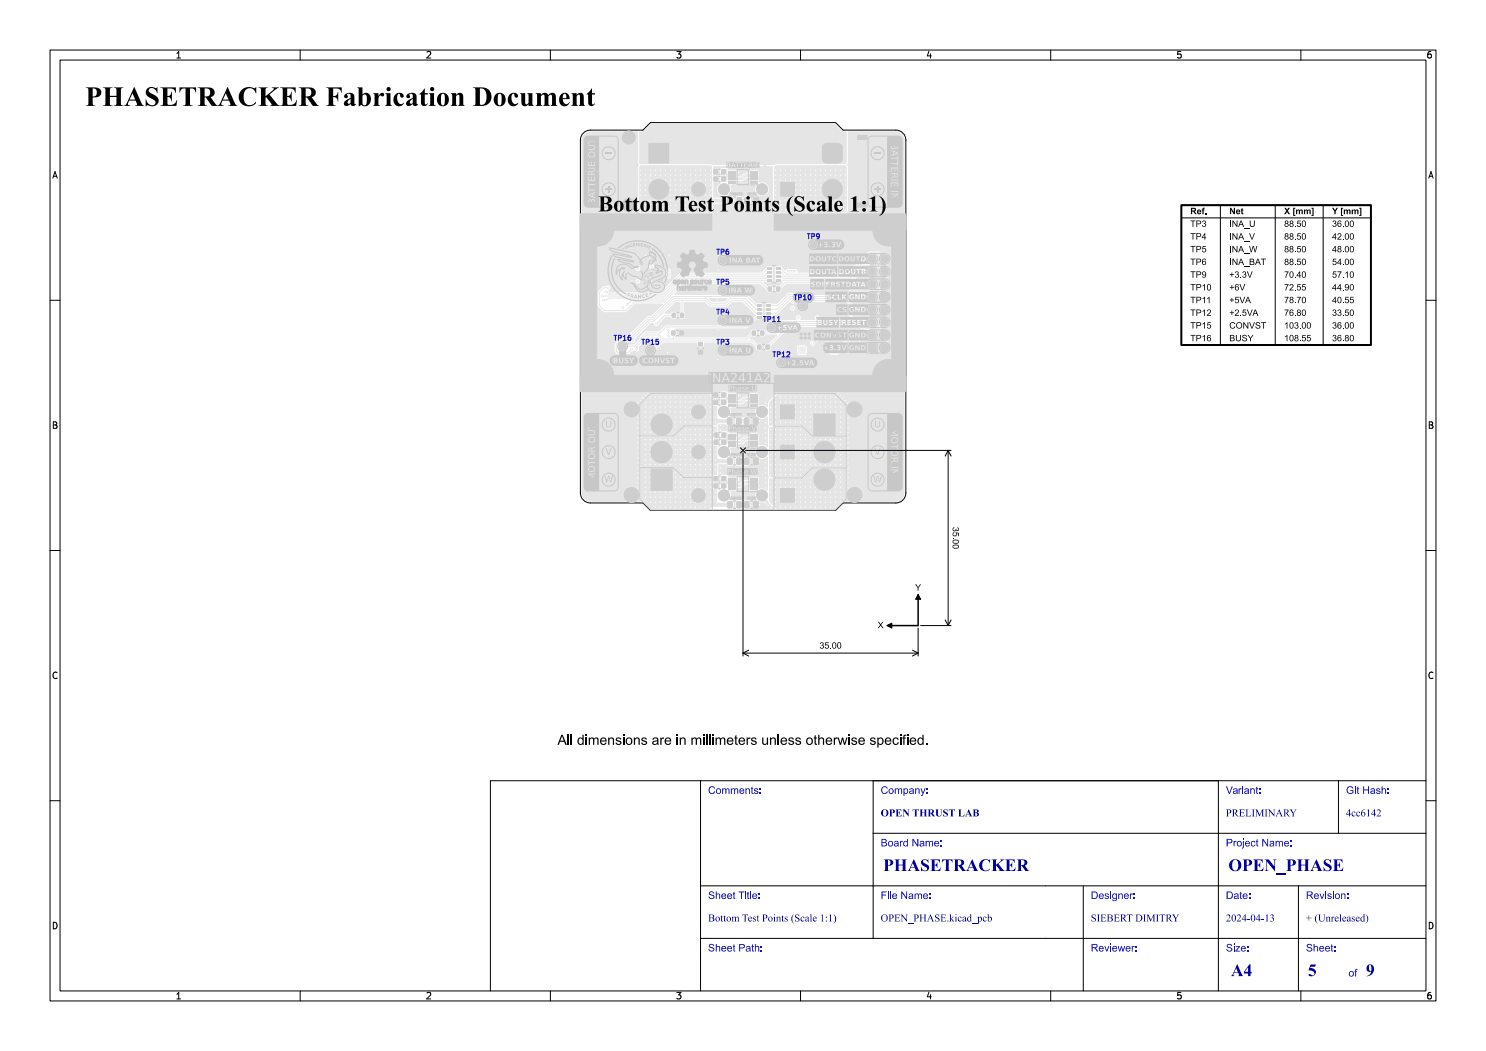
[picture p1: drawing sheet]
<svg xmlns="http://www.w3.org/2000/svg" width="297mm" height="210mm" viewBox="0 0 297 210" stroke-linecap="round" stroke-linejoin="round" font-family="sans-serif">
<defs><g id="words">
<text font-size="5.3" fill="#fff" x="17" y="21.5">PHASETRACKER Fabrication Document</text>
<text font-size="4.3" fill="#fff" x="109.5" y="42.5">Bottom Test Points (Scale 1:1)</text>
<g font-size="3.3" fill="#fff">
<text x="176.5" y="174.3">PHASETRACKER</text>
<text x="245.5" y="174.3">OPEN_PHASE</text>
<text x="246" y="195.3">A4</text>
<text x="261.4" y="195.3">5</text>
<text x="273" y="195.3">9</text>
</g>
<g font-size="2" fill="#fff">
<text x="141.5" y="158.8">Comments:</text>
<text x="176" y="158.8">Company:</text>
<text x="245" y="158.8">Variant:</text>
<text x="269" y="158.8">Git Hash:</text>
<text x="176" y="163.3">OPEN THRUST LAB</text>
<text x="245" y="163.3">PRELIMINARY</text>
<text x="269" y="163.3">4cc6142</text>
<text x="176" y="169.3">Board Name:</text>
<text x="245" y="169.3">Project Name:</text>
<text x="141.5" y="179.8">Sheet Title:</text>
<text x="176" y="179.8">File Name:</text>
<text x="218" y="179.8">Designer:</text>
<text x="245" y="179.8">Date:</text>
<text x="261" y="179.8">Revision:</text>
<text x="141.5" y="184.3">Bottom Test Points (Scale 1:1)</text>
<text x="176" y="184.3">OPEN_PHASE.kicad_pcb</text>
<text x="218" y="184.3">SIEBERT DIMITRY</text>
<text x="245" y="184.3">2024-04-13</text>
<text x="261" y="184.3">+ (Unreleased)</text>
<text x="141.5" y="190.3">Sheet Path:</text>
<text x="218" y="190.3">Reviewer:</text>
<text x="245" y="190.3">Size:</text>
<text x="261" y="190.3">Sheet:</text>
<text x="269.5" y="195.3">of</text>
</g>
<g font-size="1.7" fill="#fff">
<text x="35" y="11.6">1</text>
<text x="85" y="11.6">2</text>
<text x="135" y="11.6">3</text>
<text x="185" y="11.6">4</text>
<text x="235" y="11.6">5</text>
<text x="285" y="11.6">6</text>
<text x="10.5" y="35.6">A</text>
<text x="285.5" y="35.6">A</text>
<text x="10.5" y="85.6">B</text>
<text x="285.5" y="85.6">B</text>
<text x="10.5" y="135.6">C</text>
<text x="285.5" y="135.6">C</text>
<text x="10.5" y="185.6">D</text>
<text x="285.5" y="185.6">D</text>
<text x="35" y="199.7">1</text>
<text x="85" y="199.7">2</text>
<text x="135" y="199.7">3</text>
<text x="185" y="199.7">4</text>
<text x="235" y="199.7">5</text>
<text x="285" y="199.7">6</text>
</g>
<g font-size="1.3" fill="#fff">
<text x="161.4" y="47.7">TP9</text>
<text x="143.3" y="50.8">TP6</text>
<text x="143.3" y="56.8">TP5</text>
<text x="158.8" y="59.9">TP10</text>
<text x="143.3" y="62.8">TP4</text>
<text x="152.7" y="64.3">TP11</text>
<text x="122.8" y="68">TP16</text>
<text x="128.4" y="68.8">TP15</text>
<text x="143.3" y="68.8">TP3</text>
<text x="154.6" y="71.3">TP12</text>
</g>
</g></defs>
<path d="M116.6 26.6l.9-.5 .5-.1h10.5l1.5-1.5h37l1.5 1.5h10.6a2 2 0 0 1 2 2v70.5a2 2 0 0 1-2 2h-10.6l-1.5 1.5h-37l-1.5-1.5h-10.5a2 2 0 0 1-2-2v-70.5l.1-.5z" fill="none" stroke="#000" stroke-width=".2"/>
<g fill="#e5e5e5">
<path d="M152.5 32.6h.5v1h-.5z" fill-rule="evenodd"/>
<path d="M156 36.4h2.8v2.9h-2.8z" fill-rule="evenodd"/>
<path d="M162.6 82.7h4.4v4.3h-4.4z" fill-rule="evenodd"/>
<path d="M173.4 68.6h1.7v1.7h-1.7z" fill-rule="evenodd"/>
<path d="M129.6 28.6h4.1v4h-4.1z" fill-rule="evenodd"/>
<path d="M156 97.6h2.8v2.8h-2.8z" fill-rule="evenodd"/>
<path d="M156 80.9h2.8v2.8h-2.8z" fill-rule="evenodd"/>
<path d="M130.1 93.7h4.3v4.3h-4.3z" fill-rule="evenodd"/>
<path d="M164.6 28.9l.5-.3h2.3a1.03 1.03 0 0 1 1 1v2a1.03 1.03 0 0 1-1 1.1h-2.1a1.03 1.03 0 0 1-1-1.1v-2.2z" fill-rule="evenodd"/>
<path d="M171.4 27h2v.9h-2z" fill-rule="evenodd"/>
<path d="M171.4 40.5h2v.9h-2z" fill-rule="evenodd"/>
<path d="M156 88.9h2.8v2.8h-2.8z" fill-rule="evenodd"/>
<path d="M145.4 91.5l.7-.1 .3 .2v1l-.2 .2h-.6l-.2-.1z" fill-rule="evenodd"/>
<path d="M147.3 91.5l.7-.1 .2 .2v1l-.1 .2h-.7l-.2-.1z" fill-rule="evenodd"/>
<path d="M144.3 86.5h.7v.8h-.7z" fill-rule="evenodd"/>
<path d="M142.7 86.5h.8v.8h-.8z" fill-rule="evenodd"/>
<path d="M150 88.7h1.5v.5h-1.5z" fill-rule="evenodd"/>
<path d="M150 88.1h1.5v.4h-1.5z" fill-rule="evenodd"/>
<path d="M150 87.4h1.5v.5h-1.5z" fill-rule="evenodd"/>
<path d="M150 86.8h1.5v.4h-1.5z" fill-rule="evenodd"/>
<path d="M145.6 86.8h1.4v.4h-1.4z" fill-rule="evenodd"/>
<path d="M145.6 87.4h1.4v.5h-1.4z" fill-rule="evenodd"/>
<path d="M145.6 88.1h1.4v.4h-1.4z" fill-rule="evenodd"/>
<path d="M145.6 88.7h1.4v.5h-1.4z" fill-rule="evenodd"/>
<path d="M144.2 80h.8v.8h-.8z" fill-rule="evenodd"/>
<path d="M142.6 80h.8v.8h-.8z" fill-rule="evenodd"/>
<path d="M150 80.7h1.4v.5h-1.4z" fill-rule="evenodd"/>
<path d="M150 80.1h1.4v.4h-1.4z" fill-rule="evenodd"/>
<path d="M150 79.4h1.4v.5h-1.4z" fill-rule="evenodd"/>
<path d="M150 78.8h1.4v.4h-1.4z" fill-rule="evenodd"/>
<path d="M145.6 78.8h1.4v.4h-1.4z" fill-rule="evenodd"/>
<path d="M145.6 79.4h1.4v.5h-1.4z" fill-rule="evenodd"/>
<path d="M145.6 80.1h1.4v.4h-1.4z" fill-rule="evenodd"/>
<path d="M145.6 80.7h1.4v.5h-1.4z" fill-rule="evenodd"/>
<path d="M145.5 39.5l.7-.1 .2 .2 .1 1-.2 .2h-.6l-.3-.2z" fill-rule="evenodd"/>
<path d="M147.3 39.5l.7-.1 .3 .2v1l-.2 .2h-.6l-.2-.2z" fill-rule="evenodd"/>
<path d="M144.2 96.7h.8v.8h-.8z" fill-rule="evenodd"/>
<path d="M142.7 96.7h.7v.8h-.7z" fill-rule="evenodd"/>
<path d="M134.2 66.1h.7v.8h-.7z" fill-rule="evenodd"/>
<path d="M135.9 66.1h.7v.8h-.7z" fill-rule="evenodd"/>
<path d="M153.5 57.3h.7v.9h-.7z" fill-rule="evenodd"/>
<path d="M155.2 57.3h.7v.9h-.7z" fill-rule="evenodd"/>
<path d="M134.3 62.6h.7v.8h-.7z" fill-rule="evenodd"/>
<path d="M136 62.6h.7v.8h-.7z" fill-rule="evenodd"/>
<path d="M150 36.2h1.4v.4h-1.4z" fill-rule="evenodd"/>
<path d="M150 35.5h1.4v.5h-1.4z" fill-rule="evenodd"/>
<path d="M150 34.9h1.4v.4h-1.4z" fill-rule="evenodd"/>
<path d="M150 34.2h1.4v.4h-1.4z" fill-rule="evenodd"/>
<path d="M145.6 34.2h1.4v.4h-1.4z" fill-rule="evenodd"/>
<path d="M145.6 34.9h1.4v.4h-1.4z" fill-rule="evenodd"/>
<path d="M145.6 35.5h1.4v.5h-1.4z" fill-rule="evenodd"/>
<path d="M145.6 36.2h1.4v.4h-1.4z" fill-rule="evenodd"/>
<path d="M144.2 35.4h.8v.8h-.8z" fill-rule="evenodd"/>
<path d="M142.7 35.4h.7v.8h-.7z" fill-rule="evenodd"/>
<path d="M144.3 88h.7v.8h-.7z" fill-rule="evenodd"/>
<path d="M142.7 88h.8v.8h-.8z" fill-rule="evenodd"/>
<path d="M150.6 100.2h.7l.3 .1v1l-.2 .2-.6 .1-.2-.2z" fill-rule="evenodd"/>
<path d="M148.8 100.2h.7l.2 .1 .1 1-.2 .2-.6 .1-.2-.2z" fill-rule="evenodd"/>
<path d="M151.4 68.9h.7v.9h-.7z" fill-rule="evenodd"/>
<path d="M153.1 68.9h.6v.9h-.6z" fill-rule="evenodd"/>
<path d="M139.6 68.4h.8v.7h-.8z" fill-rule="evenodd"/>
<path d="M139.6 70.1h.8v.7h-.8z" fill-rule="evenodd"/>
<path d="M145.5 100.2h.7l.2 .1v1l-.2 .2-.6 .1-.2-.2z" fill-rule="evenodd"/>
<path d="M147.3 100.2h.7l.2 .1v1l-.1 .2-.6 .1-.3-.2z" fill-rule="evenodd"/>
<path d="M144.2 33.9h.8v.8h-.8z" fill-rule="evenodd"/>
<path d="M142.7 33.9h.7v.8h-.7z" fill-rule="evenodd"/>
<path d="M150 97.4h1.4v.5h-1.4z" fill-rule="evenodd"/>
<path d="M150 96.8h1.4v.4h-1.4z" fill-rule="evenodd"/>
<path d="M150 96.1h1.4v.5h-1.4z" fill-rule="evenodd"/>
<path d="M150 95.5h1.4v.4h-1.4z" fill-rule="evenodd"/>
<path d="M145.6 95.5h1.4v.4h-1.4z" fill-rule="evenodd"/>
<path d="M145.6 96.1h1.4v.5h-1.4z" fill-rule="evenodd"/>
<path d="M145.6 96.8h1.4v.4h-1.4z" fill-rule="evenodd"/>
<path d="M145.6 97.4h1.4v.5h-1.4z" fill-rule="evenodd"/>
<path d="M150.7 39.5l.7-.1 .2 .2 .1 1-.2 .2h-.6l-.3-.2z" fill-rule="evenodd"/>
<path d="M148.9 39.5l.7-.1 .2 .2v1l-.1 .2h-.6l-.3-.2z" fill-rule="evenodd"/>
<path d="M153.4 53.4h.9v.4h-.9z" fill-rule="evenodd"/>
<path d="M153.4 54.2h.9v.4h-.9z" fill-rule="evenodd"/>
<path d="M153.4 55h.9v.4h-.9z" fill-rule="evenodd"/>
<path d="M153.4 55.8h.9v.4h-.9z" fill-rule="evenodd"/>
<path d="M155.1 55.8h.9v.4h-.9z" fill-rule="evenodd"/>
<path d="M155.1 55h.9v.4h-.9z" fill-rule="evenodd"/>
<path d="M155.1 54.2h.9v.4h-.9z" fill-rule="evenodd"/>
<path d="M155.1 53.4h.9v.4h-.9z" fill-rule="evenodd"/>
<path d="M144.2 78.5h.8v.8h-.8z" fill-rule="evenodd"/>
<path d="M142.6 78.5h.8v.8h-.8z" fill-rule="evenodd"/>
<path d="M150.3 66.1h.7v.9h-.7z" fill-rule="evenodd"/>
<path d="M152 66.1h.7v.9h-.7z" fill-rule="evenodd"/>
<path d="M144.2 95.2h.8v.8h-.8z" fill-rule="evenodd"/>
<path d="M142.7 95.2h.7v.8h-.7z" fill-rule="evenodd"/>
<path d="M151.4 60.8h.9v.4h-.9z" fill-rule="evenodd"/>
<path d="M151.4 61.6h.9v.4h-.9z" fill-rule="evenodd"/>
<path d="M151.4 62.4h.9v.4h-.9z" fill-rule="evenodd"/>
<path d="M151.4 63.2h.9v.4h-.9z" fill-rule="evenodd"/>
<path d="M153.1 63.2h.9v.4h-.9z" fill-rule="evenodd"/>
<path d="M153.1 62.4h.9v.4h-.9z" fill-rule="evenodd"/>
<path d="M153.1 61.6h.9v.4h-.9z" fill-rule="evenodd"/>
<path d="M153.1 60.8h.9v.4h-.9z" fill-rule="evenodd"/>
<path d="M145.4 83.5l.7-.1 .2 .2v1l-.1 .2-.6 .1-.3-.2z" fill-rule="evenodd"/>
<path d="M147.2 83.5l.7-.1 .2 .2 .1 1-.2 .2-.6 .1-.2-.2z" fill-rule="evenodd"/>
<path d="M150.6 91.5l.7-.1 .3 .2v1l-.2 .2h-.6l-.2-.1z" fill-rule="evenodd"/>
<path d="M148.8 91.5l.7-.1 .2 .2 .1 1-.2 .2h-.6l-.3-.1z" fill-rule="evenodd"/>
<path d="M150.6 83.5l.7-.1 .2 .2 .1 1-.2 .2-.6 .1-.2-.2z" fill-rule="evenodd"/>
<path d="M148.8 83.5l.7-.1 .2 .2v1l-.1 .2-.6 .1-.3-.2z" fill-rule="evenodd"/>
</g>
<g fill="#e5e5e5">
<circle cx="121.9" cy="75" r=".4"/>
<circle cx="121.2" cy="73.3" r=".4"/>
<circle cx="121.2" cy="76.7" r=".4"/>
<circle cx="119.5" cy="72.6" r=".4"/>
<circle cx="119.5" cy="75" r="3.2"/>
<circle cx="119.5" cy="77.4" r=".4"/>
<circle cx="117.8" cy="73.3" r=".4"/>
<circle cx="117.8" cy="76.7" r=".4"/>
<circle cx="117.1" cy="75" r=".4"/>
<circle cx="152.3" cy="37.8" r="1.17"/>
<circle cx="144.7" cy="37.8" r="1.17"/>
<circle cx="139.6" cy="37.8" r="1.43"/>
<circle cx="160.1" cy="66.7" r=".3"/>
<circle cx="160.9" cy="66.7" r=".3"/>
<circle cx="161.7" cy="66.7" r=".3"/>
<circle cx="160.1" cy="67.5" r=".3"/>
<circle cx="160.9" cy="67.5" r=".3"/>
<circle cx="161.7" cy="67.5" r=".3"/>
<circle cx="164.8" cy="90.3" r="2.18"/>
<circle cx="164.8" cy="95.8" r="2.18"/>
<circle cx="170.8" cy="81.8" r="1.55"/>
<circle cx="170.8" cy="98.9" r="1.55"/>
<circle cx="176.8" cy="69.5" r=".85"/>
<circle cx="174.3" cy="67" r=".85"/>
<circle cx="176.8" cy="66.9" r=".85"/>
<circle cx="174.3" cy="64.4" r=".85"/>
<circle cx="176.8" cy="64.4" r=".85"/>
<circle cx="174.3" cy="61.9" r=".85"/>
<circle cx="176.8" cy="61.9" r=".85"/>
<circle cx="174.3" cy="59.3" r=".85"/>
<circle cx="176.8" cy="59.3" r=".85"/>
<circle cx="174.3" cy="56.8" r=".85"/>
<circle cx="176.8" cy="56.8" r=".85"/>
<circle cx="174.3" cy="54.3" r=".85"/>
<circle cx="176.8" cy="54.2" r=".85"/>
<circle cx="174.3" cy="51.7" r=".85"/>
<circle cx="176.8" cy="51.7" r=".85"/>
<circle cx="131.7" cy="37.8" r="2.03"/>
<circle cx="125.7" cy="27.5" r="1.35"/>
<circle cx="125.7" cy="41" r="1.35"/>
<circle cx="180" cy="46" r=".4"/>
<circle cx="179.3" cy="44.3" r=".4"/>
<circle cx="179.3" cy="47.7" r=".4"/>
<circle cx="177.6" cy="43.6" r=".4"/>
<circle cx="177.6" cy="46" r="3.2"/>
<circle cx="177.6" cy="48.4" r=".4"/>
<circle cx="175.9" cy="44.3" r=".4"/>
<circle cx="175.9" cy="47.7" r=".4"/>
<circle cx="175.2" cy="46" r=".4"/>
<circle cx="152.3" cy="99" r="1.17"/>
<circle cx="144.7" cy="99" r="1.17"/>
<circle cx="139.6" cy="99" r="1.43"/>
<circle cx="152.3" cy="82.3" r="1.17"/>
<circle cx="144.7" cy="82.3" r="1.17"/>
<circle cx="139.6" cy="82.3" r="1.43"/>
<circle cx="132.2" cy="90.3" r="2.18"/>
<circle cx="132.2" cy="84.8" r="2.18"/>
<circle cx="126.2" cy="98.9" r="1.54"/>
<circle cx="126.2" cy="81.8" r="1.54"/>
<circle cx="166.4" cy="37.8" r="2.05"/>
<circle cx="121.9" cy="46" r=".4"/>
<circle cx="121.2" cy="44.3" r=".4"/>
<circle cx="121.2" cy="47.7" r=".4"/>
<circle cx="119.5" cy="43.6" r=".4"/>
<circle cx="119.5" cy="46" r="3.2"/>
<circle cx="119.5" cy="48.4" r=".4"/>
<circle cx="117.8" cy="44.3" r=".4"/>
<circle cx="117.8" cy="47.7" r=".4"/>
<circle cx="117.1" cy="46" r=".4"/>
<circle cx="166.6" cy="66.7" r=".3"/>
<circle cx="167.4" cy="66.7" r=".3"/>
<circle cx="168.2" cy="66.7" r=".3"/>
<circle cx="166.6" cy="67.5" r=".3"/>
<circle cx="167.4" cy="67.5" r=".3"/>
<circle cx="168.2" cy="67.5" r=".3"/>
<circle cx="152.3" cy="90.3" r="1.17"/>
<circle cx="144.7" cy="90.3" r="1.17"/>
<circle cx="139.6" cy="90.3" r="1.42"/>
<circle cx="180" cy="75" r=".4"/>
<circle cx="179.3" cy="73.3" r=".4"/>
<circle cx="179.3" cy="76.7" r=".4"/>
<circle cx="177.6" cy="72.6" r=".4"/>
<circle cx="177.6" cy="75" r="3.2"/>
<circle cx="177.6" cy="77.4" r=".4"/>
<circle cx="175.9" cy="73.3" r=".4"/>
<circle cx="175.9" cy="76.7" r=".4"/>
<circle cx="175.2" cy="75" r=".4"/>
<circle cx="144.5" cy="58" r=".75"/>
<circle cx="154.3" cy="65.4" r=".75"/>
<circle cx="160.5" cy="61.1" r=".75"/>
<circle cx="152.8" cy="33.6" r=".25"/>
<circle cx="152.8" cy="32.6" r=".25"/>
<circle cx="130" cy="70" r=".75"/>
<circle cx="162.6" cy="48.9" r=".75"/>
<circle cx="124.5" cy="69.2" r=".75"/>
<circle cx="144.5" cy="70" r=".75"/>
<circle cx="144.5" cy="52" r=".75"/>
<circle cx="156.2" cy="72.5" r=".75"/>
<circle cx="144.5" cy="64" r=".75"/>
<circle cx="131.6" cy="43.6" r=".3"/>
<circle cx="125.6" cy="77.3" r=".3"/>
<circle cx="118.5" cy="63.9" r=".3"/>
<circle cx="144" cy="93.5" r=".28"/>
<circle cx="180.3" cy="53.7" r=".3"/>
<circle cx="161.6" cy="43.7" r=".3"/>
<circle cx="118.5" cy="66.9" r=".3"/>
<circle cx="127.5" cy="94.5" r=".27"/>
<circle cx="127.7" cy="43.6" r=".3"/>
<circle cx="168.7" cy="77.3" r=".3"/>
<circle cx="118.5" cy="55.1" r=".3"/>
<circle cx="117.2" cy="68.9" r=".3"/>
<circle cx="180.3" cy="65.7" r=".3"/>
<circle cx="158.2" cy="76" r=".3"/>
<circle cx="179" cy="59.7" r=".3"/>
<circle cx="167.5" cy="78.5" r=".28"/>
<circle cx="133.4" cy="77.3" r=".3"/>
<circle cx="123.1" cy="76" r=".3"/>
<circle cx="179" cy="57.7" r=".3"/>
<circle cx="136.3" cy="76" r=".3"/>
<circle cx="127.5" cy="96.5" r=".27"/>
<circle cx="151.7" cy="88.3" r=".28"/>
<circle cx="138.3" cy="44.9" r=".3"/>
<circle cx="156.8" cy="43.7" r=".3"/>
<circle cx="117.2" cy="62" r=".3"/>
<circle cx="161.6" cy="45.1" r=".3"/>
<circle cx="180.3" cy="60.7" r=".3"/>
<circle cx="124.1" cy="44.9" r=".3"/>
<circle cx="180.3" cy="55.7" r=".3"/>
<circle cx="160.7" cy="43.7" r=".3"/>
<circle cx="169.5" cy="92.5" r=".28"/>
<circle cx="133.5" cy="43.6" r=".3"/>
<circle cx="134.4" cy="76" r=".3"/>
<circle cx="118.5" cy="63" r=".3"/>
<circle cx="151.8" cy="100.8" r=".28"/>
<circle cx="140.2" cy="44.9" r=".3"/>
<circle cx="174" cy="76" r=".3"/>
<circle cx="117.2" cy="69.8" r=".3"/>
<circle cx="133.8" cy="51" r=".27"/>
<circle cx="165.8" cy="76" r=".3"/>
<circle cx="155" cy="78" r=".28"/>
<circle cx="143.6" cy="54" r=".28"/>
<circle cx="167.8" cy="77.3" r=".3"/>
<circle cx="131.5" cy="76" r=".3"/>
<circle cx="167.8" cy="76" r=".3"/>
<circle cx="129.5" cy="77.3" r=".3"/>
<circle cx="179" cy="64.7" r=".3"/>
<circle cx="127.5" cy="86.5" r=".28"/>
<circle cx="143.6" cy="51.1" r=".28"/>
<circle cx="140.2" cy="77.3" r=".3"/>
<circle cx="128.7" cy="44.9" r=".3"/>
<circle cx="165.5" cy="43.7" r=".3"/>
<circle cx="169.5" cy="83.5" r=".28"/>
<circle cx="169.7" cy="77.3" r=".3"/>
<circle cx="164.9" cy="77.3" r=".3"/>
<circle cx="162.6" cy="45.1" r=".3"/>
<circle cx="165.3" cy="68.2" r=".27"/>
<circle cx="139.3" cy="76" r=".3"/>
<circle cx="143.4" cy="68.9" r=".28"/>
<circle cx="171.3" cy="66" r=".27"/>
<circle cx="169" cy="80" r=".28"/>
<circle cx="166.8" cy="77.3" r=".3"/>
<circle cx="123.4" cy="44.9" r=".3"/>
<circle cx="158.7" cy="45.1" r=".3"/>
<circle cx="160.1" cy="77.3" r=".3"/>
<circle cx="179" cy="62.7" r=".3"/>
<circle cx="155.8" cy="45.1" r=".3"/>
<circle cx="118.5" cy="50.3" r=".3"/>
<circle cx="157.2" cy="77.3" r=".3"/>
<circle cx="124.9" cy="44.9" r=".3"/>
<circle cx="117.2" cy="63.9" r=".3"/>
<circle cx="163.3" cy="68.2" r=".28"/>
<circle cx="163.6" cy="43.7" r=".3"/>
<circle cx="118.5" cy="52.1" r=".3"/>
<circle cx="143.1" cy="87.6" r=".28"/>
<circle cx="128.5" cy="77.3" r=".3"/>
<circle cx="127.5" cy="93.5" r=".27"/>
<circle cx="144" cy="86" r=".28"/>
<circle cx="117.2" cy="67.9" r=".3"/>
<circle cx="143" cy="79.6" r=".28"/>
<circle cx="169.5" cy="96.5" r=".27"/>
<circle cx="127.5" cy="88.5" r=".28"/>
<circle cx="169.5" cy="93.6" r=".27"/>
<circle cx="117.2" cy="61" r=".3"/>
<circle cx="117.2" cy="51.2" r=".3"/>
<circle cx="165.5" cy="45.1" r=".3"/>
<circle cx="157.7" cy="43.7" r=".3"/>
<circle cx="137.3" cy="44.9" r=".3"/>
<circle cx="168.5" cy="43.7" r=".3"/>
<circle cx="161.1" cy="76" r=".3"/>
<circle cx="169.8" cy="68.2" r=".28"/>
<circle cx="180.3" cy="70.7" r=".3"/>
<circle cx="179" cy="52.7" r=".3"/>
<circle cx="129" cy="51" r=".27"/>
<circle cx="118.5" cy="68.9" r=".3"/>
<circle cx="124.6" cy="77.3" r=".3"/>
<circle cx="169.5" cy="90.5" r=".27"/>
<circle cx="169.5" cy="85.5" r=".27"/>
<circle cx="117.2" cy="64.9" r=".3"/>
<circle cx="169.7" cy="76" r=".3"/>
<circle cx="127.5" cy="83.5" r=".28"/>
<circle cx="130" cy="77.9" r=".27"/>
<circle cx="179" cy="63.7" r=".3"/>
<circle cx="132.3" cy="56.2" r=".28"/>
<circle cx="163" cy="76" r=".3"/>
<circle cx="179" cy="58.7" r=".3"/>
<circle cx="122.7" cy="77.3" r=".3"/>
<circle cx="126" cy="50.9" r=".27"/>
<circle cx="159.7" cy="45.1" r=".3"/>
<circle cx="135.4" cy="77.3" r=".3"/>
<circle cx="179" cy="54.7" r=".3"/>
<circle cx="172.4" cy="45.1" r=".3"/>
<circle cx="131.5" cy="77.3" r=".3"/>
<circle cx="179" cy="50.7" r=".3"/>
<circle cx="180.3" cy="68.7" r=".3"/>
<circle cx="133.5" cy="70.5" r=".28"/>
<circle cx="126.8" cy="44.9" r=".3"/>
<circle cx="153.5" cy="79.5" r=".27"/>
<circle cx="173.2" cy="45.1" r=".3"/>
<circle cx="151.8" cy="97" r=".28"/>
<circle cx="158.7" cy="43.7" r=".3"/>
<circle cx="132.4" cy="77.3" r=".3"/>
<circle cx="118.5" cy="69.9" r=".3"/>
<circle cx="141.2" cy="77.3" r=".3"/>
<circle cx="141.1" cy="44.9" r=".3"/>
<circle cx="125.6" cy="76" r=".3"/>
<circle cx="117.2" cy="52.1" r=".3"/>
<circle cx="179" cy="65.7" r=".3"/>
<circle cx="173.8" cy="45.1" r=".3"/>
<circle cx="164.6" cy="43.7" r=".3"/>
<circle cx="126.8" cy="43.6" r=".3"/>
<circle cx="179" cy="68.7" r=".3"/>
<circle cx="132.4" cy="76" r=".3"/>
<circle cx="133.4" cy="76" r=".3"/>
<circle cx="180.3" cy="54.7" r=".3"/>
<circle cx="180.3" cy="56.7" r=".3"/>
<circle cx="151.7" cy="80.3" r=".28"/>
<circle cx="169.5" cy="97.5" r=".27"/>
<circle cx="167.5" cy="45.1" r=".3"/>
<circle cx="118.5" cy="64.9" r=".3"/>
<circle cx="143.1" cy="35" r=".27"/>
<circle cx="127.5" cy="50.9" r=".27"/>
<circle cx="118.5" cy="56.1" r=".3"/>
<circle cx="127.6" cy="76" r=".3"/>
<circle cx="123.9" cy="43.6" r=".3"/>
<circle cx="143.4" cy="57" r=".28"/>
<circle cx="132.5" cy="43.6" r=".3"/>
<circle cx="129" cy="79" r=".27"/>
<circle cx="144" cy="94.5" r=".28"/>
<circle cx="171.6" cy="77.3" r=".3"/>
<circle cx="180.3" cy="61.7" r=".3"/>
<circle cx="179" cy="69.7" r=".3"/>
<circle cx="153" cy="93.5" r=".28"/>
<circle cx="180.3" cy="49.7" r=".3"/>
<circle cx="180.3" cy="64.7" r=".3"/>
<circle cx="117.2" cy="63" r=".3"/>
<circle cx="142.5" cy="78.5" r=".28"/>
<circle cx="151.8" cy="92.2" r=".28"/>
<circle cx="136.3" cy="44.9" r=".3"/>
<circle cx="180.3" cy="62.7" r=".3"/>
<circle cx="141.2" cy="76" r=".3"/>
<circle cx="127.5" cy="90.5" r=".27"/>
<circle cx="154" cy="101.5" r=".27"/>
<circle cx="117.2" cy="66.9" r=".3"/>
<circle cx="130.3" cy="50.9" r=".28"/>
<circle cx="127.5" cy="85.5" r=".28"/>
<circle cx="165.8" cy="77.3" r=".3"/>
<circle cx="180.3" cy="66.7" r=".3"/>
<circle cx="130.5" cy="76" r=".3"/>
<circle cx="153" cy="87.5" r=".28"/>
<circle cx="127.5" cy="95.5" r=".28"/>
<circle cx="153" cy="94.5" r=".28"/>
<circle cx="172.5" cy="77.3" r=".3"/>
<circle cx="167" cy="78" r=".28"/>
<circle cx="118.5" cy="54.1" r=".3"/>
<circle cx="135.4" cy="76" r=".3"/>
<circle cx="117.2" cy="49.2" r=".3"/>
<circle cx="117.2" cy="56.1" r=".3"/>
<circle cx="128.5" cy="76" r=".3"/>
<circle cx="117.2" cy="54.1" r=".3"/>
<circle cx="129.5" cy="78.5" r=".28"/>
<circle cx="118.9" cy="60.4" r=".27"/>
<circle cx="128.7" cy="56.2" r=".28"/>
<circle cx="129.3" cy="56.2" r=".28"/>
<circle cx="180.3" cy="58.7" r=".3"/>
<circle cx="179" cy="56.7" r=".3"/>
<circle cx="169.5" cy="88.5" r=".27"/>
<circle cx="159.7" cy="43.7" r=".3"/>
<circle cx="179" cy="49.7" r=".3"/>
<circle cx="154.5" cy="79" r=".27"/>
<circle cx="169.4" cy="45.1" r=".3"/>
<circle cx="118.5" cy="51.2" r=".3"/>
<circle cx="127.5" cy="91.5" r=".27"/>
<circle cx="136.3" cy="77.3" r=".3"/>
<circle cx="138.3" cy="77.3" r=".3"/>
<circle cx="129.7" cy="43.6" r=".3"/>
<circle cx="135.4" cy="43.6" r=".3"/>
<circle cx="180.3" cy="57.7" r=".3"/>
<circle cx="166.8" cy="76" r=".3"/>
<circle cx="132.5" cy="44.9" r=".3"/>
<circle cx="140.2" cy="76" r=".3"/>
<circle cx="153" cy="88.5" r=".28"/>
<circle cx="117.2" cy="70.8" r=".3"/>
<circle cx="171.6" cy="76" r=".3"/>
<circle cx="139.2" cy="44.9" r=".3"/>
<circle cx="129.7" cy="44.9" r=".3"/>
<circle cx="118.5" cy="53.1" r=".3"/>
<circle cx="163" cy="77.3" r=".3"/>
<circle cx="156.3" cy="76" r=".3"/>
<circle cx="123" cy="43.6" r=".3"/>
<circle cx="180.3" cy="71.7" r=".3"/>
<circle cx="166.5" cy="43.7" r=".3"/>
<circle cx="126.6" cy="76" r=".3"/>
<circle cx="162.6" cy="43.7" r=".3"/>
<circle cx="117.2" cy="55.1" r=".3"/>
<circle cx="180.3" cy="51.7" r=".3"/>
<circle cx="170.4" cy="45.1" r=".3"/>
<circle cx="137.3" cy="76" r=".3"/>
<circle cx="117.2" cy="59" r=".3"/>
<circle cx="170.6" cy="77.3" r=".3"/>
<circle cx="160.1" cy="76" r=".3"/>
<circle cx="137.3" cy="77.3" r=".3"/>
<circle cx="173.3" cy="76" r=".3"/>
<circle cx="126.6" cy="77.3" r=".3"/>
<circle cx="180.3" cy="48.7" r=".3"/>
<circle cx="143.4" cy="60" r=".27"/>
<circle cx="174.3" cy="43.7" r=".3"/>
<circle cx="136.3" cy="43.6" r=".3"/>
<circle cx="173.3" cy="43.7" r=".3"/>
<circle cx="143.5" cy="71.8" r=".27"/>
<circle cx="130.6" cy="44.9" r=".3"/>
<circle cx="130.6" cy="43.6" r=".3"/>
<circle cx="179" cy="61.7" r=".3"/>
<circle cx="180.3" cy="59.7" r=".3"/>
<circle cx="153" cy="96.5" r=".28"/>
<circle cx="124.9" cy="43.6" r=".3"/>
<circle cx="159.1" cy="76" r=".3"/>
<circle cx="168.5" cy="45.1" r=".3"/>
<circle cx="117.2" cy="57.1" r=".3"/>
<circle cx="153" cy="100.5" r=".28"/>
<circle cx="118.5" cy="70.8" r=".3"/>
<circle cx="135.4" cy="44.9" r=".3"/>
<circle cx="139.2" cy="43.6" r=".3"/>
<circle cx="139.3" cy="77.3" r=".3"/>
<circle cx="153" cy="85.5" r=".28"/>
<circle cx="179" cy="66.7" r=".3"/>
<circle cx="155.8" cy="43.7" r=".3"/>
<circle cx="126.3" cy="56.1" r=".28"/>
<circle cx="124.6" cy="76" r=".3"/>
<circle cx="127.5" cy="89.5" r=".28"/>
<circle cx="138.3" cy="43.6" r=".3"/>
<circle cx="163.9" cy="77.3" r=".3"/>
<circle cx="153" cy="95.5" r=".28"/>
<circle cx="127.5" cy="84.5" r=".28"/>
<circle cx="117.2" cy="65.9" r=".3"/>
<circle cx="128.5" cy="79.5" r=".28"/>
<circle cx="118.5" cy="58" r=".3"/>
<circle cx="118.5" cy="60" r=".3"/>
<circle cx="117.2" cy="60" r=".3"/>
<circle cx="123.8" cy="76" r=".3"/>
<circle cx="158.2" cy="77.3" r=".3"/>
<circle cx="164.9" cy="76" r=".3"/>
<circle cx="130.3" cy="56.2" r=".28"/>
<circle cx="127.5" cy="87.5" r=".27"/>
<circle cx="128.7" cy="43.6" r=".3"/>
<circle cx="179" cy="53.7" r=".3"/>
<circle cx="179" cy="70.7" r=".3"/>
<circle cx="129.5" cy="76" r=".3"/>
<circle cx="125.8" cy="43.6" r=".3"/>
<circle cx="151.8" cy="84.2" r=".28"/>
<circle cx="180.3" cy="63.7" r=".3"/>
<circle cx="180.3" cy="67.7" r=".3"/>
<circle cx="171.4" cy="43.7" r=".3"/>
<circle cx="179" cy="67.7" r=".3"/>
<circle cx="164.8" cy="66" r=".27"/>
<circle cx="169.5" cy="84.5" r=".28"/>
<circle cx="180.3" cy="69.7" r=".3"/>
<circle cx="117.2" cy="53.1" r=".3"/>
<circle cx="157.7" cy="45.1" r=".3"/>
<circle cx="118.5" cy="65.9" r=".3"/>
<circle cx="161.1" cy="77.3" r=".3"/>
<circle cx="171.4" cy="45.1" r=".3"/>
<circle cx="118.5" cy="49.7" r=".3"/>
<circle cx="166.5" cy="45.1" r=".3"/>
<circle cx="140.2" cy="43.6" r=".3"/>
<circle cx="163.6" cy="45.1" r=".3"/>
<circle cx="127.5" cy="92.5" r=".28"/>
<circle cx="117.2" cy="71.8" r=".3"/>
<circle cx="170.4" cy="43.7" r=".3"/>
<circle cx="168.7" cy="76" r=".3"/>
<circle cx="169.5" cy="95.5" r=".28"/>
<circle cx="118.5" cy="67.9" r=".3"/>
<circle cx="153.5" cy="101" r=".27"/>
<circle cx="172.4" cy="43.7" r=".3"/>
<circle cx="163.9" cy="76" r=".3"/>
<circle cx="130.5" cy="77.3" r=".3"/>
<circle cx="123.7" cy="77.3" r=".3"/>
<circle cx="169.5" cy="80.5" r=".28"/>
<circle cx="134.4" cy="77.3" r=".3"/>
<circle cx="179" cy="51.7" r=".3"/>
<circle cx="169.5" cy="89.5" r=".27"/>
<circle cx="153" cy="92.5" r=".28"/>
<circle cx="156.8" cy="45.1" r=".3"/>
<circle cx="153" cy="97.5" r=".28"/>
<circle cx="143.4" cy="62.9" r=".27"/>
<circle cx="127.7" cy="44.9" r=".3"/>
<circle cx="171.8" cy="68.2" r=".27"/>
<circle cx="117.2" cy="58" r=".3"/>
<circle cx="169.5" cy="86.5" r=".28"/>
<circle cx="138.3" cy="76" r=".3"/>
<circle cx="128" cy="80" r=".28"/>
<circle cx="127.5" cy="80.5" r=".28"/>
<circle cx="133.5" cy="44.9" r=".3"/>
<circle cx="132" cy="50.7" r=".27"/>
<circle cx="162" cy="76" r=".3"/>
<circle cx="164.6" cy="45.1" r=".3"/>
<circle cx="127.5" cy="97.5" r=".27"/>
<circle cx="117.2" cy="50.2" r=".3"/>
<circle cx="143.5" cy="65.9" r=".28"/>
<circle cx="180.3" cy="52.7" r=".3"/>
<circle cx="132.3" cy="65.2" r=".28"/>
<circle cx="169.5" cy="94.5" r=".27"/>
<circle cx="173.5" cy="77.3" r=".3"/>
<circle cx="162" cy="77.3" r=".3"/>
<circle cx="153" cy="80.5" r=".28"/>
<circle cx="179" cy="55.7" r=".3"/>
<circle cx="137.3" cy="43.6" r=".3"/>
<circle cx="168.5" cy="79.5" r=".27"/>
<circle cx="134.4" cy="43.6" r=".3"/>
<circle cx="118.5" cy="59" r=".3"/>
<circle cx="179" cy="60.7" r=".3"/>
<circle cx="153" cy="86.5" r=".28"/>
<circle cx="144" cy="85" r=".28"/>
<circle cx="118.5" cy="62" r=".3"/>
<circle cx="141.1" cy="43.6" r=".3"/>
<circle cx="131.6" cy="44.9" r=".3"/>
<circle cx="169.4" cy="43.7" r=".3"/>
<circle cx="168" cy="79" r=".28"/>
<circle cx="143.1" cy="96.3" r=".28"/>
<circle cx="159.1" cy="77.3" r=".3"/>
<circle cx="127.6" cy="77.3" r=".3"/>
<circle cx="118.5" cy="57.1" r=".3"/>
<circle cx="157.2" cy="76" r=".3"/>
<circle cx="156.3" cy="77.3" r=".3"/>
<circle cx="180.3" cy="50.7" r=".3"/>
<circle cx="134.4" cy="44.9" r=".3"/>
<circle cx="153" cy="84.5" r=".28"/>
<circle cx="118.5" cy="61" r=".3"/>
<circle cx="167.5" cy="43.7" r=".3"/>
<circle cx="125.8" cy="44.9" r=".3"/>
<circle cx="174.4" cy="77.3" r=".3"/>
<circle cx="169.5" cy="87.5" r=".27"/>
<circle cx="169.5" cy="91.5" r=".27"/>
<circle cx="172.5" cy="76" r=".3"/>
<circle cx="160.7" cy="45.1" r=".3"/>
<circle cx="170.6" cy="76" r=".3"/>
<circle cx="161" cy="38" r=".28"/>
<circle cx="159" cy="36" r=".28"/>
<circle cx="164" cy="36" r=".27"/>
<circle cx="160" cy="35" r=".27"/>
<circle cx="160" cy="38" r=".27"/>
<circle cx="157" cy="35" r=".27"/>
<circle cx="162" cy="42" r=".28"/>
<circle cx="167" cy="41" r=".28"/>
<circle cx="168" cy="35" r=".28"/>
<circle cx="158" cy="35" r=".28"/>
<circle cx="158" cy="42" r=".27"/>
<circle cx="159" cy="38" r=".28"/>
<circle cx="161" cy="42" r=".28"/>
<circle cx="156" cy="42" r=".27"/>
<circle cx="156" cy="36" r=".28"/>
<circle cx="165" cy="41" r=".28"/>
<circle cx="162" cy="34" r=".28"/>
<circle cx="164" cy="37" r=".28"/>
<circle cx="155" cy="38" r=".28"/>
<circle cx="156" cy="41" r=".28"/>
<circle cx="164" cy="42" r=".28"/>
<circle cx="159" cy="39" r=".28"/>
<circle cx="164" cy="41" r=".28"/>
<circle cx="156" cy="34" r=".28"/>
<circle cx="167" cy="35" r=".28"/>
<circle cx="163" cy="38" r=".27"/>
<circle cx="164" cy="39" r=".28"/>
<circle cx="156" cy="40" r=".28"/>
<circle cx="161" cy="36" r=".28"/>
<circle cx="168" cy="36" r=".28"/>
<circle cx="169" cy="37" r=".27"/>
<circle cx="164" cy="38" r=".28"/>
<circle cx="155" cy="39" r=".28"/>
<circle cx="166" cy="41" r=".28"/>
<circle cx="156" cy="38" r=".28"/>
<circle cx="157" cy="34" r=".27"/>
<circle cx="164" cy="34" r=".28"/>
<circle cx="162" cy="41" r=".28"/>
<circle cx="159" cy="42" r=".28"/>
<circle cx="163" cy="41" r=".28"/>
<circle cx="162" cy="38" r=".28"/>
<circle cx="160" cy="42" r=".27"/>
<circle cx="169" cy="42" r=".27"/>
<circle cx="163" cy="35" r=".27"/>
<circle cx="163" cy="34" r=".27"/>
<circle cx="164" cy="35" r=".28"/>
<circle cx="169" cy="39" r=".27"/>
<circle cx="157" cy="41" r=".27"/>
<circle cx="159" cy="34" r=".28"/>
<circle cx="155" cy="36" r=".27"/>
<circle cx="163" cy="36" r=".27"/>
<circle cx="166" cy="40" r=".28"/>
<circle cx="165" cy="42" r=".28"/>
<circle cx="163" cy="42" r=".27"/>
<circle cx="163" cy="39" r=".27"/>
<circle cx="167" cy="40" r=".28"/>
<circle cx="159" cy="37" r=".28"/>
<circle cx="155" cy="37.1" r=".28"/>
<circle cx="168" cy="34" r=".28"/>
<circle cx="159" cy="40" r=".28"/>
<circle cx="155" cy="42" r=".28"/>
<circle cx="166" cy="42" r=".27"/>
<circle cx="168" cy="41" r=".28"/>
<circle cx="164" cy="40" r=".28"/>
<circle cx="160" cy="37" r=".27"/>
<circle cx="161" cy="39" r=".28"/>
<circle cx="167" cy="34" r=".28"/>
<circle cx="163" cy="37" r=".27"/>
<circle cx="158" cy="40" r=".28"/>
<circle cx="162" cy="35" r=".28"/>
<circle cx="169" cy="34" r=".28"/>
<circle cx="159" cy="41" r=".28"/>
<circle cx="162" cy="36" r=".28"/>
<circle cx="169" cy="35" r=".28"/>
<circle cx="161" cy="40" r=".28"/>
<circle cx="157" cy="36" r=".27"/>
<circle cx="157" cy="42" r=".27"/>
<circle cx="161" cy="41" r=".28"/>
<circle cx="158" cy="36" r=".27"/>
<circle cx="168" cy="42" r=".28"/>
<circle cx="160" cy="41" r=".27"/>
<circle cx="155" cy="35" r=".28"/>
<circle cx="157" cy="40" r=".27"/>
<circle cx="162" cy="40" r=".28"/>
<circle cx="159" cy="35" r=".28"/>
<circle cx="161" cy="34" r=".28"/>
<circle cx="167" cy="42" r=".28"/>
<circle cx="155" cy="41" r=".28"/>
<circle cx="165" cy="35" r=".28"/>
<circle cx="169" cy="41" r=".28"/>
<circle cx="166" cy="35" r=".27"/>
<circle cx="156" cy="39" r=".28"/>
<circle cx="165" cy="40" r=".28"/>
<circle cx="165" cy="34" r=".28"/>
<circle cx="155" cy="34" r=".27"/>
<circle cx="169" cy="38" r=".27"/>
<circle cx="166" cy="34" r=".27"/>
<circle cx="161" cy="37" r=".28"/>
<circle cx="165" cy="36" r=".28"/>
<circle cx="158" cy="34" r=".27"/>
<circle cx="160" cy="40" r=".27"/>
<circle cx="163" cy="40" r=".27"/>
<circle cx="162" cy="37" r=".28"/>
<circle cx="160" cy="36" r=".27"/>
<circle cx="169" cy="40" r=".27"/>
<circle cx="168" cy="40" r=".28"/>
<circle cx="162" cy="39" r=".28"/>
<circle cx="161" cy="35" r=".28"/>
<circle cx="156" cy="35" r=".28"/>
<circle cx="160" cy="39" r=".27"/>
<circle cx="160" cy="34" r=".27"/>
<circle cx="158" cy="41" r=".28"/>
<circle cx="155" cy="40" r=".28"/>
<circle cx="169" cy="36" r=".27"/>
<circle cx="156" cy="37" r=".28"/>
<circle cx="133" cy="36" r=".27"/>
<circle cx="128" cy="38" r=".28"/>
<circle cx="135" cy="34" r=".28"/>
<circle cx="141" cy="34" r=".28"/>
<circle cx="129" cy="40" r=".27"/>
<circle cx="134" cy="39" r=".28"/>
<circle cx="132" cy="34" r=".28"/>
<circle cx="130" cy="41" r=".28"/>
<circle cx="137" cy="39" r=".28"/>
<circle cx="136" cy="38" r=".27"/>
<circle cx="128" cy="40" r=".28"/>
<circle cx="138" cy="42" r=".28"/>
<circle cx="134" cy="37" r=".28"/>
<circle cx="134" cy="34" r=".28"/>
<circle cx="142" cy="40" r=".27"/>
<circle cx="140" cy="36" r=".28"/>
<circle cx="141" cy="37" r=".28"/>
<circle cx="136" cy="34" r=".27"/>
<circle cx="139" cy="42" r=".27"/>
<circle cx="137" cy="36" r=".28"/>
<circle cx="137" cy="34" r=".28"/>
<circle cx="140" cy="35" r=".28"/>
<circle cx="132" cy="42" r=".28"/>
<circle cx="129" cy="36" r=".27"/>
<circle cx="141" cy="40" r=".28"/>
<circle cx="134" cy="40" r=".28"/>
<circle cx="138" cy="39" r=".28"/>
<circle cx="139" cy="36" r=".27"/>
<circle cx="128" cy="36" r=".28"/>
<circle cx="138" cy="35" r=".28"/>
<circle cx="133" cy="34" r=".27"/>
<circle cx="137" cy="37" r=".28"/>
<circle cx="129" cy="35" r=".27"/>
<circle cx="136" cy="42" r=".27"/>
<circle cx="135" cy="41" r=".28"/>
<circle cx="138" cy="41" r=".28"/>
<circle cx="141" cy="36" r=".28"/>
<circle cx="134" cy="41" r=".28"/>
<circle cx="135" cy="39" r=".28"/>
<circle cx="136" cy="39" r=".27"/>
<circle cx="133" cy="40" r=".27"/>
<circle cx="142" cy="38" r=".27"/>
<circle cx="142" cy="42" r=".27"/>
<circle cx="136" cy="40" r=".27"/>
<circle cx="130" cy="42" r=".27"/>
<circle cx="129" cy="37" r=".27"/>
<circle cx="131" cy="35" r=".28"/>
<circle cx="141" cy="42" r=".28"/>
<circle cx="139" cy="41" r=".28"/>
<circle cx="135" cy="38" r=".28"/>
<circle cx="133" cy="35" r=".27"/>
<circle cx="138" cy="40" r=".28"/>
<circle cx="142" cy="41" r=".28"/>
<circle cx="138" cy="34" r=".28"/>
<circle cx="128" cy="35" r=".28"/>
<circle cx="129" cy="38" r=".27"/>
<circle cx="132" cy="35" r=".28"/>
<circle cx="129" cy="39" r=".27"/>
<circle cx="140" cy="41" r=".28"/>
<circle cx="129" cy="42" r=".27"/>
<circle cx="130" cy="36" r=".27"/>
<circle cx="134" cy="42" r=".28"/>
<circle cx="138" cy="37" r=".28"/>
<circle cx="137" cy="35" r=".28"/>
<circle cx="138" cy="38" r=".28"/>
<circle cx="135" cy="35" r=".28"/>
<circle cx="141" cy="41" r=".28"/>
<circle cx="132" cy="40" r=".28"/>
<circle cx="135" cy="37" r=".28"/>
<circle cx="138" cy="36" r=".28"/>
<circle cx="130" cy="34" r=".27"/>
<circle cx="134" cy="35" r=".28"/>
<circle cx="134" cy="36" r=".28"/>
<circle cx="131" cy="41" r=".28"/>
<circle cx="130" cy="40" r=".27"/>
<circle cx="128" cy="42" r=".28"/>
<circle cx="132" cy="41" r=".28"/>
<circle cx="141" cy="39" r=".28"/>
<circle cx="131" cy="40" r=".28"/>
<circle cx="137" cy="40" r=".28"/>
<circle cx="142" cy="39" r=".27"/>
<circle cx="135" cy="42" r=".28"/>
<circle cx="128" cy="41" r=".28"/>
<circle cx="131" cy="42" r=".28"/>
<circle cx="136" cy="37" r=".27"/>
<circle cx="139" cy="34" r=".27"/>
<circle cx="140" cy="40" r=".28"/>
<circle cx="136" cy="41" r=".28"/>
<circle cx="139" cy="40" r=".28"/>
<circle cx="128" cy="34" r=".28"/>
<circle cx="131" cy="34" r=".28"/>
<circle cx="136" cy="36" r=".27"/>
<circle cx="129" cy="34" r=".27"/>
<circle cx="142" cy="34" r=".27"/>
<circle cx="137" cy="42" r=".28"/>
<circle cx="133" cy="41" r=".28"/>
<circle cx="140" cy="34" r=".28"/>
<circle cx="137" cy="38" r=".28"/>
<circle cx="142" cy="35" r=".28"/>
<circle cx="141" cy="38" r=".28"/>
<circle cx="128" cy="39" r=".28"/>
<circle cx="130" cy="35" r=".27"/>
<circle cx="135" cy="36" r=".28"/>
<circle cx="134" cy="38" r=".28"/>
<circle cx="142" cy="36" r=".27"/>
<circle cx="135" cy="40" r=".28"/>
<circle cx="136" cy="35" r=".27"/>
<circle cx="133" cy="42" r=".27"/>
<circle cx="128" cy="37" r=".28"/>
<circle cx="139" cy="35" r=".28"/>
<circle cx="137" cy="41" r=".28"/>
<circle cx="141" cy="35" r=".28"/>
<circle cx="142" cy="37" r=".27"/>
<circle cx="129" cy="41" r=".27"/>
<circle cx="140" cy="42" r=".28"/>
<circle cx="147.3" cy="79" r=".28"/>
<circle cx="144.5" cy="70" r=".27"/>
<circle cx="162.4" cy="68.6" r=".28"/>
<circle cx="159.6" cy="63.5" r=".28"/>
<circle cx="170.1" cy="63.5" r=".27"/>
<circle cx="163.3" cy="63.5" r=".28"/>
<circle cx="160.5" cy="61.1" r=".28"/>
<circle cx="168.9" cy="68.6" r=".28"/>
<circle cx="154.3" cy="65.4" r=".28"/>
<circle cx="127.5" cy="53.7" r=".28"/>
<circle cx="145" cy="87.6" r=".28"/>
<circle cx="133.6" cy="67.1" r=".28"/>
<circle cx="133.6" cy="54.1" r=".28"/>
<circle cx="160.8" cy="70" r=".28"/>
<circle cx="144.4" cy="96.3" r=".27"/>
<circle cx="133.6" cy="54.7" r=".28"/>
<circle cx="158.4" cy="60.2" r=".28"/>
<circle cx="159.8" cy="70" r=".28"/>
<circle cx="145" cy="96.3" r=".28"/>
<circle cx="127.5" cy="56.2" r=".28"/>
<circle cx="133.6" cy="55.3" r=".28"/>
<circle cx="160.3" cy="70" r=".28"/>
<circle cx="144.5" cy="87.6" r=".28"/>
<circle cx="160.3" cy="69.5" r=".28"/>
<circle cx="159.8" cy="69.5" r=".28"/>
<circle cx="159.8" cy="70.5" r=".27"/>
<circle cx="144.5" cy="35" r=".28"/>
<circle cx="144.4" cy="79.6" r=".27"/>
<circle cx="145" cy="79.6" r=".28"/>
<circle cx="145.1" cy="35" r=".27"/>
<circle cx="160.8" cy="70.5" r=".28"/>
<circle cx="133.6" cy="66.1" r=".28"/>
<circle cx="160.3" cy="70.5" r=".28"/>
<circle cx="160.8" cy="69.5" r=".28"/>
<circle cx="133.6" cy="66.6" r=".28"/>
<circle cx="148.5" cy="84.2" r=".28"/>
<circle cx="130.5" cy="67.5" r=".28"/>
<circle cx="162.6" cy="48.9" r=".28"/>
<circle cx="131.2" cy="64.7" r=".28"/>
<circle cx="124.5" cy="61.5" r=".28"/>
<circle cx="158.5" cy="54.2" r=".27"/>
<circle cx="159" cy="54.2" r=".27"/>
<circle cx="158" cy="54.2" r=".28"/>
<circle cx="131.5" cy="67.5" r=".28"/>
<circle cx="157.6" cy="54.2" r=".27"/>
<circle cx="129.5" cy="67.5" r=".27"/>
<circle cx="130" cy="70" r=".27"/>
<circle cx="127.3" cy="69.8" r=".28"/>
<circle cx="126.3" cy="69.8" r=".28"/>
<circle cx="126.5" cy="68.1" r=".27"/>
<circle cx="124" cy="68.7" r=".27"/>
<circle cx="124.8" cy="67.5" r=".27"/>
<circle cx="125.4" cy="60.9" r=".28"/>
<circle cx="120.6" cy="59.9" r=".28"/>
<circle cx="120.4" cy="59.2" r=".27"/>
<circle cx="121.1" cy="58.3" r=".27"/>
<circle cx="121.6" cy="57.5" r=".28"/>
<circle cx="130.3" cy="53.3" r=".28"/>
<circle cx="148.2" cy="80.3" r=".28"/>
<circle cx="148.2" cy="35.7" r=".27"/>
<circle cx="148.9" cy="87.7" r=".28"/>
<circle cx="148.2" cy="97" r=".28"/>
<circle cx="156.2" cy="72.5" r=".28"/>
<circle cx="148.8" cy="96.4" r=".27"/>
<circle cx="148.9" cy="35.1" r=".27"/>
<circle cx="148.6" cy="35.5" r=".28"/>
<circle cx="167.3" cy="70" r=".28"/>
<circle cx="167.3" cy="69.5" r=".28"/>
<circle cx="158.4" cy="61.6" r=".27"/>
<circle cx="166.8" cy="70" r=".28"/>
<circle cx="166.3" cy="70.5" r=".28"/>
<circle cx="148.5" cy="80.1" r=".27"/>
<circle cx="148.8" cy="79.7" r=".28"/>
<circle cx="148.2" cy="88.3" r=".27"/>
<circle cx="166.8" cy="70.5" r=".27"/>
<circle cx="166.8" cy="69.5" r=".28"/>
<circle cx="166.3" cy="69.5" r=".28"/>
<circle cx="148.5" cy="96.7" r=".28"/>
<circle cx="148.5" cy="88" r=".28"/>
<circle cx="166.3" cy="70" r=".28"/>
<circle cx="167.3" cy="70.5" r=".28"/>
<circle cx="148.5" cy="100.8" r=".27"/>
<circle cx="148.6" cy="40.1" r=".27"/>
<circle cx="147.3" cy="95.7" r=".27"/>
<circle cx="144.5" cy="58" r=".27"/>
<circle cx="165" cy="79.3" r=".27"/>
<circle cx="159" cy="80.3" r=".28"/>
<circle cx="166" cy="81.3" r=".28"/>
<circle cx="162" cy="84.3" r=".27"/>
<circle cx="166" cy="79.3" r=".27"/>
<circle cx="168" cy="85.3" r=".27"/>
<circle cx="156" cy="82.3" r=".28"/>
<circle cx="160" cy="79.3" r=".27"/>
<circle cx="164" cy="80.3" r=".27"/>
<circle cx="164" cy="79.3" r=".27"/>
<circle cx="156" cy="79.3" r=".28"/>
<circle cx="162" cy="82.3" r=".27"/>
<circle cx="155" cy="81.3" r=".27"/>
<circle cx="167" cy="80.3" r=".27"/>
<circle cx="163" cy="81.3" r=".28"/>
<circle cx="166" cy="82.3" r=".27"/>
<circle cx="162" cy="79.3" r=".27"/>
<circle cx="162" cy="80.3" r=".27"/>
<circle cx="168" cy="83.3" r=".27"/>
<circle cx="161" cy="81.3" r=".27"/>
<circle cx="167" cy="83.3" r=".27"/>
<circle cx="155" cy="82.3" r=".27"/>
<circle cx="165" cy="80.3" r=".27"/>
<circle cx="161" cy="82.3" r=".27"/>
<circle cx="159" cy="82.3" r=".28"/>
<circle cx="160" cy="83.3" r=".27"/>
<circle cx="154" cy="84.3" r=".28"/>
<circle cx="160" cy="82.3" r=".27"/>
<circle cx="165" cy="81.3" r=".27"/>
<circle cx="158" cy="80.3" r=".27"/>
<circle cx="167" cy="82.3" r=".27"/>
<circle cx="165" cy="82.3" r=".27"/>
<circle cx="157" cy="84.3" r=".28"/>
<circle cx="157" cy="79.3" r=".28"/>
<circle cx="163" cy="79.3" r=".27"/>
<circle cx="161" cy="79.3" r=".27"/>
<circle cx="168" cy="84.3" r=".27"/>
<circle cx="159" cy="79.3" r=".28"/>
<circle cx="162" cy="81.3" r=".27"/>
<circle cx="159" cy="84.3" r=".28"/>
<circle cx="155" cy="84.3" r=".27"/>
<circle cx="156" cy="80.3" r=".28"/>
<circle cx="167" cy="81.3" r=".27"/>
<circle cx="158" cy="84.3" r=".27"/>
<circle cx="154" cy="82.3" r=".28"/>
<circle cx="167" cy="79.3" r=".27"/>
<circle cx="160" cy="81.3" r=".28"/>
<circle cx="163" cy="82.3" r=".27"/>
<circle cx="159" cy="83.3" r=".28"/>
<circle cx="161" cy="80.3" r=".27"/>
<circle cx="164" cy="81.3" r=".27"/>
<circle cx="155" cy="83.3" r=".27"/>
<circle cx="164" cy="82.3" r=".27"/>
<circle cx="163" cy="80.3" r=".27"/>
<circle cx="168" cy="86.3" r=".27"/>
<circle cx="156" cy="83.3" r=".28"/>
<circle cx="154" cy="81.3" r=".28"/>
<circle cx="167" cy="84.3" r=".27"/>
<circle cx="168" cy="80.3" r=".27"/>
<circle cx="162" cy="85.3" r=".27"/>
<circle cx="157" cy="80.3" r=".28"/>
<circle cx="166" cy="80.3" r=".27"/>
<circle cx="156" cy="81.3" r=".28"/>
<circle cx="160" cy="84.3" r=".28"/>
<circle cx="168" cy="82.3" r=".27"/>
<circle cx="158" cy="79.3" r=".27"/>
<circle cx="159" cy="81.3" r=".28"/>
<circle cx="155" cy="80.3" r=".27"/>
<circle cx="160" cy="80.3" r=".27"/>
<circle cx="154" cy="83.3" r=".28"/>
<circle cx="161" cy="83.3" r=".27"/>
<circle cx="156" cy="84.3" r=".28"/>
<circle cx="161" cy="84.3" r=".27"/>
<circle cx="167" cy="85.3" r=".27"/>
<circle cx="162" cy="83.3" r=".27"/>
<circle cx="167" cy="86.3" r=".27"/>
<circle cx="168" cy="81.3" r=".27"/>
<circle cx="159" cy="91.8" r=".28"/>
<circle cx="159" cy="87.8" r=".28"/>
<circle cx="161" cy="92.8" r=".27"/>
<circle cx="161" cy="91.8" r=".27"/>
<circle cx="158" cy="85.8" r=".27"/>
<circle cx="159" cy="86.8" r=".28"/>
<circle cx="154" cy="94.8" r=".28"/>
<circle cx="155" cy="88.8" r=".27"/>
<circle cx="155" cy="90.8" r=".27"/>
<circle cx="156" cy="86.8" r=".28"/>
<circle cx="164" cy="92.8" r=".27"/>
<circle cx="157" cy="92.8" r=".28"/>
<circle cx="159" cy="88.8" r=".28"/>
<circle cx="162" cy="87.8" r=".27"/>
<circle cx="157" cy="88.8" r=".28"/>
<circle cx="167" cy="89.8" r=".27"/>
<circle cx="160" cy="87.8" r=".28"/>
<circle cx="161" cy="87.8" r=".27"/>
<circle cx="155" cy="86.8" r=".27"/>
<circle cx="155" cy="87.8" r=".27"/>
<circle cx="160" cy="90.8" r=".28"/>
<circle cx="156" cy="94.8" r=".28"/>
<circle cx="167" cy="90.8" r=".27"/>
<circle cx="155" cy="91.8" r=".27"/>
<circle cx="160" cy="91.8" r=".28"/>
<circle cx="154" cy="86.8" r=".28"/>
<circle cx="159" cy="85.8" r=".28"/>
<circle cx="154" cy="89.8" r=".28"/>
<circle cx="160" cy="93.8" r=".28"/>
<circle cx="160" cy="86.8" r=".27"/>
<circle cx="165" cy="92.8" r=".27"/>
<circle cx="154" cy="91.8" r=".28"/>
<circle cx="162" cy="89.8" r=".27"/>
<circle cx="166" cy="92.8" r=".28"/>
<circle cx="154" cy="92.8" r=".28"/>
<circle cx="154" cy="85.8" r=".28"/>
<circle cx="156" cy="88.8" r=".28"/>
<circle cx="158" cy="86.8" r=".27"/>
<circle cx="165" cy="87.8" r=".27"/>
<circle cx="167" cy="92.8" r=".27"/>
<circle cx="160" cy="92.8" r=".28"/>
<circle cx="160" cy="88.8" r=".28"/>
<circle cx="156" cy="85.8" r=".28"/>
<circle cx="161" cy="93.8" r=".27"/>
<circle cx="162" cy="91.8" r=".27"/>
<circle cx="163" cy="92.8" r=".28"/>
<circle cx="154" cy="87.8" r=".28"/>
<circle cx="162" cy="90.8" r=".27"/>
<circle cx="157" cy="94.8" r=".28"/>
<circle cx="154" cy="90.8" r=".28"/>
<circle cx="155" cy="92.8" r=".27"/>
<circle cx="164" cy="87.8" r=".27"/>
<circle cx="157" cy="91.8" r=".28"/>
<circle cx="154" cy="88.8" r=".28"/>
<circle cx="161" cy="90.8" r=".27"/>
<circle cx="163" cy="87.8" r=".28"/>
<circle cx="157" cy="87.8" r=".28"/>
<circle cx="167" cy="87.8" r=".27"/>
<circle cx="159" cy="92.8" r=".28"/>
<circle cx="167" cy="88.8" r=".27"/>
<circle cx="155" cy="85.8" r=".27"/>
<circle cx="168" cy="88.8" r=".27"/>
<circle cx="160" cy="94.8" r=".28"/>
<circle cx="156" cy="87.8" r=".28"/>
<circle cx="168" cy="87.8" r=".27"/>
<circle cx="162" cy="88.8" r=".27"/>
<circle cx="158" cy="88.8" r=".27"/>
<circle cx="159" cy="93.8" r=".28"/>
<circle cx="160" cy="89.8" r=".28"/>
<circle cx="168" cy="92.8" r=".27"/>
<circle cx="158" cy="94.8" r=".27"/>
<circle cx="158" cy="87.8" r=".27"/>
<circle cx="157" cy="93.8" r=".28"/>
<circle cx="157" cy="85.8" r=".28"/>
<circle cx="156" cy="90.8" r=".28"/>
<circle cx="155" cy="89.8" r=".27"/>
<circle cx="168" cy="89.8" r=".27"/>
<circle cx="156" cy="91.8" r=".28"/>
<circle cx="168" cy="90.8" r=".27"/>
<circle cx="158" cy="91.8" r=".27"/>
<circle cx="162" cy="92.8" r=".27"/>
<circle cx="168" cy="91.8" r=".27"/>
<circle cx="163" cy="91.8" r=".28"/>
<circle cx="156" cy="89.8" r=".28"/>
<circle cx="158" cy="93.8" r=".27"/>
<circle cx="156" cy="93.8" r=".28"/>
<circle cx="154" cy="93.8" r=".28"/>
<circle cx="161" cy="86.8" r=".27"/>
<circle cx="166" cy="87.8" r=".28"/>
<circle cx="155" cy="94.8" r=".27"/>
<circle cx="161" cy="88.8" r=".27"/>
<circle cx="161" cy="89.8" r=".27"/>
<circle cx="159" cy="90.8" r=".28"/>
<circle cx="159" cy="89.8" r=".28"/>
<circle cx="157" cy="86.8" r=".28"/>
<circle cx="156" cy="92.8" r=".28"/>
<circle cx="160" cy="85.8" r=".28"/>
<circle cx="167" cy="91.8" r=".27"/>
<circle cx="163" cy="88.8" r=".28"/>
<circle cx="158" cy="92.8" r=".27"/>
<circle cx="155" cy="93.8" r=".27"/>
<circle cx="159" cy="94.8" r=".28"/>
<circle cx="162.5" cy="94.3" r=".28"/>
<circle cx="159" cy="99.3" r=".28"/>
<circle cx="160" cy="97.3" r=".28"/>
<circle cx="161" cy="96.3" r=".27"/>
<circle cx="167" cy="100.3" r=".27"/>
<circle cx="163" cy="98.3" r=".28"/>
<circle cx="154" cy="97.3" r=".28"/>
<circle cx="167" cy="95.3" r=".27"/>
<circle cx="159" cy="100.3" r=".28"/>
<circle cx="158" cy="101.3" r=".28"/>
<circle cx="156" cy="100.3" r=".28"/>
<circle cx="160" cy="100.3" r=".28"/>
<circle cx="162" cy="95.3" r=".27"/>
<circle cx="167" cy="96.3" r=".27"/>
<circle cx="159" cy="98.3" r=".28"/>
<circle cx="161" cy="97.3" r=".27"/>
<circle cx="161" cy="101.3" r=".27"/>
<circle cx="159" cy="96.3" r=".28"/>
<circle cx="162" cy="101.3" r=".28"/>
<circle cx="162" cy="97.3" r=".27"/>
<circle cx="155" cy="97.3" r=".27"/>
<circle cx="157" cy="97.3" r=".28"/>
<circle cx="166" cy="101.3" r=".28"/>
<circle cx="155" cy="96.3" r=".27"/>
<circle cx="167" cy="94.3" r=".27"/>
<circle cx="167" cy="99.3" r=".27"/>
<circle cx="166" cy="100.3" r=".28"/>
<circle cx="162" cy="100.3" r=".27"/>
<circle cx="159" cy="97.3" r=".28"/>
<circle cx="160" cy="99.3" r=".28"/>
<circle cx="163" cy="99.3" r=".28"/>
<circle cx="155" cy="98.3" r=".28"/>
<circle cx="165" cy="100.3" r=".27"/>
<circle cx="168" cy="100.3" r=".27"/>
<circle cx="158" cy="96.3" r=".27"/>
<circle cx="160" cy="101.3" r=".28"/>
<circle cx="165" cy="99.3" r=".27"/>
<circle cx="158" cy="100.3" r=".27"/>
<circle cx="160" cy="96.3" r=".28"/>
<circle cx="157" cy="101.3" r=".28"/>
<circle cx="167" cy="97.3" r=".27"/>
<circle cx="165" cy="98.3" r=".28"/>
<circle cx="164" cy="101.3" r=".27"/>
<circle cx="154" cy="96.3" r=".28"/>
<circle cx="163" cy="97.3" r=".28"/>
<circle cx="154" cy="98.3" r=".28"/>
<circle cx="163" cy="101.3" r=".28"/>
<circle cx="154" cy="99.3" r=".28"/>
<circle cx="164" cy="99.3" r=".27"/>
<circle cx="162" cy="96.3" r=".27"/>
<circle cx="165" cy="101.3" r=".28"/>
<circle cx="163" cy="100.3" r=".28"/>
<circle cx="164" cy="100.3" r=".27"/>
<circle cx="155" cy="100.3" r=".27"/>
<circle cx="160" cy="98.3" r=".28"/>
<circle cx="161" cy="100.3" r=".27"/>
<circle cx="164" cy="98.3" r=".27"/>
<circle cx="156" cy="97.3" r=".28"/>
<circle cx="155" cy="99.3" r=".27"/>
<circle cx="156" cy="98.3" r=".28"/>
<circle cx="157" cy="100.3" r=".28"/>
<circle cx="168" cy="97.3" r=".27"/>
<circle cx="156" cy="96.3" r=".28"/>
<circle cx="156" cy="101.3" r=".28"/>
<circle cx="166" cy="99.3" r=".28"/>
<circle cx="162" cy="98.3" r=".28"/>
<circle cx="168" cy="96.3" r=".27"/>
<circle cx="166" cy="98.3" r=".28"/>
<circle cx="161" cy="99.3" r=".27"/>
<circle cx="157" cy="96.3" r=".28"/>
<circle cx="158" cy="97.3" r=".27"/>
<circle cx="156" cy="99.3" r=".28"/>
<circle cx="167" cy="101.3" r=".27"/>
<circle cx="162" cy="99.3" r=".27"/>
<circle cx="167" cy="98.3" r=".27"/>
<circle cx="168" cy="99.3" r=".27"/>
<circle cx="168" cy="94.3" r=".27"/>
<circle cx="161" cy="98.3" r=".27"/>
<circle cx="168" cy="98.3" r=".28"/>
<circle cx="159" cy="101.3" r=".28"/>
<circle cx="168" cy="95.3" r=".27"/>
<circle cx="148.5" cy="92.2" r=".28"/>
<circle cx="141" cy="97.3" r=".28"/>
<circle cx="139" cy="100.3" r=".28"/>
<circle cx="142" cy="100.3" r=".28"/>
<circle cx="139" cy="101.3" r=".28"/>
<circle cx="140" cy="97.3" r=".27"/>
<circle cx="142" cy="97.3" r=".28"/>
<circle cx="129" cy="95.3" r=".27"/>
<circle cx="136" cy="97.3" r=".28"/>
<circle cx="131" cy="99.3" r=".27"/>
<circle cx="132" cy="99.3" r=".28"/>
<circle cx="131" cy="101.3" r=".27"/>
<circle cx="136" cy="100.3" r=".28"/>
<circle cx="129" cy="96.3" r=".28"/>
<circle cx="134" cy="98.3" r=".27"/>
<circle cx="135" cy="99.3" r=".28"/>
<circle cx="136" cy="99.3" r=".28"/>
<circle cx="135" cy="95.3" r=".28"/>
<circle cx="136" cy="96.3" r=".28"/>
<circle cx="137" cy="98.3" r=".27"/>
<circle cx="143" cy="99.3" r=".27"/>
<circle cx="133" cy="100.3" r=".28"/>
<circle cx="130" cy="94.3" r=".28"/>
<circle cx="142" cy="98.3" r=".28"/>
<circle cx="137" cy="99.3" r=".27"/>
<circle cx="137" cy="100.3" r=".27"/>
<circle cx="137" cy="101.3" r=".27"/>
<circle cx="141" cy="98.3" r=".28"/>
<circle cx="138" cy="101.3" r=".28"/>
<circle cx="135" cy="98.3" r=".28"/>
<circle cx="133" cy="99.3" r=".28"/>
<circle cx="134" cy="99.3" r=".27"/>
<circle cx="135" cy="97.3" r=".28"/>
<circle cx="134" cy="101.3" r=".27"/>
<circle cx="132" cy="98.3" r=".28"/>
<circle cx="134" cy="100.3" r=".27"/>
<circle cx="131" cy="100.3" r=".27"/>
<circle cx="136" cy="101.3" r=".28"/>
<circle cx="130" cy="98.3" r=".28"/>
<circle cx="138" cy="100.3" r=".28"/>
<circle cx="135" cy="100.3" r=".28"/>
<circle cx="138" cy="96.3" r=".28"/>
<circle cx="129" cy="99.3" r=".28"/>
<circle cx="142" cy="99.3" r=".28"/>
<circle cx="140" cy="100.3" r=".27"/>
<circle cx="141" cy="96.3" r=".28"/>
<circle cx="139" cy="97.3" r=".28"/>
<circle cx="138" cy="98.3" r=".28"/>
<circle cx="141" cy="99.3" r=".28"/>
<circle cx="141" cy="100.3" r=".28"/>
<circle cx="136" cy="98.3" r=".28"/>
<circle cx="135" cy="94.3" r=".28"/>
<circle cx="139" cy="96.3" r=".28"/>
<circle cx="131" cy="98.3" r=".27"/>
<circle cx="133" cy="101.3" r=".28"/>
<circle cx="132" cy="100.3" r=".28"/>
<circle cx="130" cy="95.3" r=".28"/>
<circle cx="138" cy="99.3" r=".28"/>
<circle cx="132" cy="101.3" r=".28"/>
<circle cx="140" cy="96.3" r=".27"/>
<circle cx="137" cy="97.3" r=".27"/>
<circle cx="130" cy="99.3" r=".28"/>
<circle cx="129" cy="98.3" r=".28"/>
<circle cx="137" cy="96.3" r=".27"/>
<circle cx="135" cy="101.3" r=".28"/>
<circle cx="129" cy="94.3" r=".27"/>
<circle cx="138" cy="97.3" r=".28"/>
<circle cx="129" cy="97.3" r=".27"/>
<circle cx="130" cy="97.3" r=".28"/>
<circle cx="130" cy="100.3" r=".28"/>
<circle cx="140" cy="101.3" r=".27"/>
<circle cx="136" cy="95.3" r=".28"/>
<circle cx="141" cy="101.3" r=".28"/>
<circle cx="143" cy="98.3" r=".28"/>
<circle cx="133" cy="98.3" r=".28"/>
<circle cx="135" cy="96.3" r=".28"/>
<circle cx="130" cy="96.3" r=".28"/>
<circle cx="142" cy="96.3" r=".28"/>
<circle cx="138" cy="80.3" r=".27"/>
<circle cx="141" cy="84.3" r=".28"/>
<circle cx="141" cy="79.3" r=".28"/>
<circle cx="137" cy="80.3" r=".27"/>
<circle cx="135" cy="84.3" r=".28"/>
<circle cx="131" cy="82.3" r=".27"/>
<circle cx="143" cy="84.3" r=".27"/>
<circle cx="130" cy="82.3" r=".27"/>
<circle cx="132" cy="79.3" r=".27"/>
<circle cx="137" cy="81.3" r=".27"/>
<circle cx="140" cy="84.3" r=".27"/>
<circle cx="143" cy="82.3" r=".27"/>
<circle cx="139" cy="80.3" r=".27"/>
<circle cx="135" cy="80.3" r=".27"/>
<circle cx="130" cy="79.3" r=".27"/>
<circle cx="142" cy="80.3" r=".28"/>
<circle cx="136" cy="83.3" r=".27"/>
<circle cx="133" cy="79.3" r=".27"/>
<circle cx="131" cy="80.3" r=".27"/>
<circle cx="131" cy="79.3" r=".27"/>
<circle cx="136" cy="82.3" r=".27"/>
<circle cx="138" cy="79.3" r=".27"/>
<circle cx="142" cy="83.3" r=".28"/>
<circle cx="137" cy="82.3" r=".27"/>
<circle cx="135" cy="79.3" r=".27"/>
<circle cx="133" cy="81.3" r=".28"/>
<circle cx="136" cy="81.3" r=".28"/>
<circle cx="142" cy="82.3" r=".28"/>
<circle cx="141" cy="82.3" r=".28"/>
<circle cx="129" cy="84.3" r=".28"/>
<circle cx="129" cy="81.3" r=".28"/>
<circle cx="142" cy="84.3" r=".28"/>
<circle cx="135" cy="82.3" r=".27"/>
<circle cx="130" cy="84.3" r=".28"/>
<circle cx="134" cy="79.3" r=".27"/>
<circle cx="136" cy="84.3" r=".28"/>
<circle cx="138" cy="84.3" r=".28"/>
<circle cx="133" cy="82.3" r=".27"/>
<circle cx="143" cy="83.3" r=".27"/>
<circle cx="131" cy="81.3" r=".27"/>
<circle cx="129" cy="82.3" r=".27"/>
<circle cx="140" cy="80.3" r=".27"/>
<circle cx="138" cy="81.3" r=".28"/>
<circle cx="134" cy="81.3" r=".27"/>
<circle cx="135" cy="83.3" r=".27"/>
<circle cx="132" cy="81.3" r=".28"/>
<circle cx="139" cy="84.3" r=".28"/>
<circle cx="129" cy="86.3" r=".27"/>
<circle cx="129" cy="85.3" r=".27"/>
<circle cx="130" cy="86.3" r=".27"/>
<circle cx="132" cy="80.3" r=".27"/>
<circle cx="138" cy="82.3" r=".27"/>
<circle cx="137" cy="83.3" r=".27"/>
<circle cx="136" cy="80.3" r=".27"/>
<circle cx="137" cy="84.3" r=".27"/>
<circle cx="138" cy="83.3" r=".27"/>
<circle cx="142" cy="81.3" r=".28"/>
<circle cx="133" cy="80.3" r=".27"/>
<circle cx="130" cy="83.3" r=".27"/>
<circle cx="135" cy="85.3" r=".27"/>
<circle cx="142" cy="79.3" r=".28"/>
<circle cx="130" cy="85.3" r=".27"/>
<circle cx="130" cy="80.3" r=".27"/>
<circle cx="141" cy="81.3" r=".28"/>
<circle cx="140" cy="79.3" r=".27"/>
<circle cx="135" cy="81.3" r=".28"/>
<circle cx="136" cy="79.3" r=".27"/>
<circle cx="141" cy="83.3" r=".28"/>
<circle cx="129" cy="83.3" r=".27"/>
<circle cx="134" cy="82.3" r=".27"/>
<circle cx="134" cy="80.3" r=".27"/>
<circle cx="139" cy="79.3" r=".27"/>
<circle cx="132" cy="82.3" r=".27"/>
<circle cx="130" cy="81.3" r=".28"/>
<circle cx="129" cy="80.3" r=".27"/>
<circle cx="141" cy="80.3" r=".28"/>
<circle cx="137" cy="79.3" r=".27"/>
<circle cx="139" cy="86.8" r=".27"/>
<circle cx="136" cy="89.8" r=".28"/>
<circle cx="137" cy="87.8" r=".27"/>
<circle cx="143" cy="89.8" r=".27"/>
<circle cx="141" cy="92.8" r=".28"/>
<circle cx="135" cy="87.8" r=".28"/>
<circle cx="140" cy="85.8" r=".27"/>
<circle cx="138" cy="87.8" r=".28"/>
<circle cx="130" cy="92.8" r=".28"/>
<circle cx="136" cy="87.8" r=".28"/>
<circle cx="139" cy="93.8" r=".28"/>
<circle cx="137" cy="92.8" r=".27"/>
<circle cx="133" cy="92.8" r=".28"/>
<circle cx="140" cy="88.8" r=".27"/>
<circle cx="143" cy="91.8" r=".27"/>
<circle cx="140" cy="91.8" r=".27"/>
<circle cx="139" cy="91.8" r=".28"/>
<circle cx="130" cy="89.8" r=".28"/>
<circle cx="134" cy="88.8" r=".27"/>
<circle cx="130" cy="90.8" r=".28"/>
<circle cx="135" cy="88.8" r=".28"/>
<circle cx="130" cy="91.8" r=".28"/>
<circle cx="138" cy="91.8" r=".28"/>
<circle cx="143" cy="93.8" r=".27"/>
<circle cx="137" cy="94.8" r=".27"/>
<circle cx="131" cy="88.8" r=".27"/>
<circle cx="136" cy="86.8" r=".27"/>
<circle cx="132" cy="92.8" r=".28"/>
<circle cx="139" cy="94.8" r=".28"/>
<circle cx="141" cy="93.8" r=".28"/>
<circle cx="142" cy="90.8" r=".28"/>
<circle cx="131" cy="87.8" r=".27"/>
<circle cx="129" cy="92.8" r=".27"/>
<circle cx="138" cy="85.8" r=".28"/>
<circle cx="138" cy="94.8" r=".28"/>
<circle cx="137" cy="90.8" r=".27"/>
<circle cx="141" cy="94.8" r=".28"/>
<circle cx="140" cy="87.8" r=".27"/>
<circle cx="137" cy="93.8" r=".27"/>
<circle cx="139" cy="85.8" r=".28"/>
<circle cx="140" cy="93.8" r=".27"/>
<circle cx="141" cy="87.8" r=".28"/>
<circle cx="139" cy="92.8" r=".28"/>
<circle cx="137" cy="86.8" r=".27"/>
<circle cx="138" cy="88.8" r=".28"/>
<circle cx="129" cy="89.8" r=".27"/>
<circle cx="138" cy="93.8" r=".28"/>
<circle cx="141" cy="90.8" r=".28"/>
<circle cx="137" cy="91.8" r=".27"/>
<circle cx="136" cy="88.8" r=".28"/>
<circle cx="143" cy="92.8" r=".27"/>
<circle cx="139" cy="87.8" r=".28"/>
<circle cx="141" cy="88.8" r=".28"/>
<circle cx="132" cy="87.8" r=".28"/>
<circle cx="133" cy="87.8" r=".28"/>
<circle cx="142" cy="85.8" r=".28"/>
<circle cx="142" cy="88.8" r=".28"/>
<circle cx="141" cy="86.8" r=".28"/>
<circle cx="129" cy="91.8" r=".27"/>
<circle cx="136" cy="91.8" r=".28"/>
<circle cx="135" cy="91.8" r=".28"/>
<circle cx="142" cy="86.8" r=".28"/>
<circle cx="134" cy="92.8" r=".27"/>
<circle cx="141" cy="91.8" r=".28"/>
<circle cx="140" cy="86.8" r=".27"/>
<circle cx="137" cy="88.8" r=".27"/>
<circle cx="142" cy="91.8" r=".28"/>
<circle cx="135" cy="89.8" r=".28"/>
<circle cx="134" cy="91.8" r=".27"/>
<circle cx="129" cy="90.8" r=".28"/>
<circle cx="136" cy="92.8" r=".28"/>
<circle cx="129" cy="87.8" r=".28"/>
<circle cx="138" cy="92.8" r=".28"/>
<circle cx="143" cy="90.8" r=".27"/>
<circle cx="142" cy="93.8" r=".28"/>
<circle cx="138" cy="89.8" r=".28"/>
<circle cx="141" cy="89.8" r=".28"/>
<circle cx="135" cy="92.8" r=".28"/>
<circle cx="143" cy="85.8" r=".27"/>
<circle cx="137" cy="85.8" r=".27"/>
<circle cx="142" cy="92.8" r=".28"/>
<circle cx="131" cy="92.8" r=".27"/>
<circle cx="129" cy="88.8" r=".27"/>
<circle cx="138" cy="86.8" r=".27"/>
<circle cx="136" cy="90.8" r=".28"/>
<circle cx="138" cy="90.8" r=".28"/>
<circle cx="135" cy="90.8" r=".28"/>
<circle cx="142" cy="87.8" r=".28"/>
<circle cx="140" cy="94.8" r=".27"/>
<circle cx="136" cy="93.8" r=".28"/>
<circle cx="130" cy="87.8" r=".28"/>
<circle cx="142" cy="89.8" r=".28"/>
<circle cx="141" cy="85.8" r=".28"/>
<circle cx="137" cy="89.8" r=".27"/>
<circle cx="139" cy="88.8" r=".28"/>
<circle cx="140" cy="92.8" r=".27"/>
<circle cx="142" cy="94.8" r=".28"/>
<circle cx="134" cy="87.8" r=".27"/>
<circle cx="130" cy="88.8" r=".28"/>
<circle cx="147.4" cy="87" r=".28"/>
<circle cx="144.5" cy="64" r=".27"/>
<circle cx="144.5" cy="52" r=".27"/>
<circle cx="147.2" cy="34.4" r=".27"/>
</g>
<g fill="none" stroke="#e5e5e5" stroke-width=".8">
<path d="M142.1 40.1h3.8M147.8 40.1h1.5M143 78.9v1.5M143 91.8l.3 .3h2.6M143.1 95.6v1.5M143.1 86.9v1.5M145.8 84.1h-2.6l-.2 .2M147.7 84.1h1.5M147.7 92.1h1.5M151.1 84.1h.7M151.1 92.1h.7M142 100.3l.5 .6h3.4"/>
<path d="M147.7 100.9h1.6M151.1 100.9h.7"/>
</g>
<path d="M146.3 79h1M148.9 79.7h1.8M146.3 80.3h1.9M146.3 97h1.9M146.3 95.7h1M146.3 88.3h1.9M146.3 87h1.1M148.8 96.4h1.9M148.9 87.7h1.8M150.7 80.3h1M150.7 97h1.1M150.7 88.3h1" fill="none" stroke="#e5e5e5" stroke-width=".45"/>
<path d="M146.2 36.4l-1.5 1.4M146.3 34.4h.9M150.7 35.1h-1.8l-.6 .6h-2M150.9 36.4l1.4 1.4M148.9 79.7l-.7 .6M148.8 96.4l-.6 .6M148.9 87.7l-.7 .6" fill="none" stroke="#e5e5e5" stroke-width=".5"/>
<g fill="none" stroke="#e5e5e5" stroke-width=".2">
<path d="M146.2 36.4h.1M147.2 34.4h.1M150.7 36.4h.2M121.6 57.5h-.9l-.9 .9v2.6l1 1.1h4.3l1.8-1.8h5.9l3.9-3.9h15.4l1.3 1.3h.5M143 40h-1l.1 .1M153.9 56h-17.3l-4 4h-6.3l-.9 .8M153.9 55.2h-.4l-.4 .4h-16.7l-4 4h-10.7l-.4 .4h-.7M153.9 54.4h-.4l-.8 .8h-16.5l-3.9 3.9h-11.9M153.9 53.6h-.4l-1.2 1.2h-16.2l-4 3.9h-10.3l-.4-.3h-.3M172.8 51.6h.1M174.3 56.8h-3.5l-.4-.4h-13.4l-1.5 1.3M174.3 59.3h-4.9l-.3 .3h-9.3l-.4-.4h-1.5l-2.6 2.6h-1.7"/>
<path d="M174.3 54.3h-2.3l-1.7 1.7h-14.7M174.3 51.7l-.9-.1-3.6 3.6h-12.9l-.8-.8h-.5M174.3 56.8h.1M176.8 56.8l-1.2 1.2h-5.4l-1.2 1.3h-9l-.4-.5h-1.9l-2.2 2.2h-1.9M176.8 54.3l-1.1-1.2h-3.2l-2.5 2.5h-13.4l-.4-.4h-.6M176.8 51.7l-1.1-1.1h-1.9l-4.2 4.2h-12.4l-1.2-1.2h-.4M134.6 66.5v1.2M134.7 63h-1.8l-1.7 1.7M136.3 60v3M140 68.1v.7M147.3 79h.1M147.4 79h-.1"/>
<path d="M150.7 66.5h-.3l-1.2 1.2h-16.7l-.8-.8h-2.4l-.8 .8v.4l-1.2 1.2v.4M151.8 69.3h-.3l-1.2-1.2h-17.9l-1.9 1.9h-.5M151.9 61.8h-.8l-2.1-2.2h-3l-1 1h-2.9l-.9-1h-6.5l-4.2 4.2h-.7l-4.1 4.1h-.5l-.2 .2-1.1-.1-.7 .8v1.4l.2 .2h2.2l.7-.7M151.9 61h-.8l-1.7-1.7h-14.9l-4.1 4.1h-.8l-4.1 4.1h-.7M151.9 63.4h-.8l-1.9 1.9h-16.1l-1.2 1.2h-2.8l-1 1v.4l-1.3 1.3h-2.3l-.5-.4M151.9 62.6h-.8l-2.5-2.6h-2.4l-.9 1h-3.4l-.9-1h-6.2l-4.1 4.2h-.7l-3.5 3.5v.4M153.6 63.4h1.2l.8 .8h18.5l.2 .2M173.9 62.3l.4-.4-.3-.3h-3.2l-1.5-1.6h-9.7l-.4-.4h-1.1l-3 3h-1.5M174.3 67h-.5l-1.9-1.9h-14.2l-4.3 4.2M176.8 64.4l-1.2 1.2h-2.6l-.9-.9h-15.1l-1.9 1.8h-2.8M146 97.7h.3M146 81h.3"/>
<path d="M146 89h.3M147.3 95.7l.2 .1M147.5 87h-.1M150.7 97.7h.3M150.7 81h.3M150.7 89h.3"/>
</g>
<path d="M146 97.7l-1.3 1.3M146 81l-1.3 1.3M146 89l-1.3 1.3M151 89l1.3 1.3M151 97.7l1.3 1.3M151 81l1.3 1.3" fill="none" stroke="#e5e5e5" stroke-width=".4"/>
<g fill="#e5e5e5">
<path d="M125.1 68.3l.9-.1a.52 .52 0 0 0 .8 .3 .52 .52 0 0 0 .1-.8l3.1-3.2h.6a.58 .58 0 0 0 .4 .6 .58 .58 0 0 0 .6-.2l.1-.3 1.3-1.3h1l.4 .4h.6l.2-.2 .1-.9-.3-.3h-.6l-.4 .4h-1.1l-.1-.1 2.2-2.2h1v1.8l-.3 .5v.7l.3 .3h.7l.2-.3v-.8l-.3-.4v-1.7l.2-.1h4l1.1 .9h3.4l1.1-.9h2l2.7 2.6-2.1 2h-3.9l-.1-.2a.97 .97 0 0 0 .1-1.5 .97 .97 0 0 0-1.5 .2 .97 .97 0 0 0 .4 1.4l-.1 .1h-10.8l-1.3 1.2-2.9 .1-1 1-.1 .5-1.1 1.1h-1.3l-.3-.4z" fill-rule="evenodd"/>
<path d="M141.7 59.6h3.6l.1 .1-.6 .6h-2.5l-.6-.5z" fill-rule="evenodd"/>
<path d="M116.8 26.7l.5-.3 .7-.1h9.5v6.2l.2 .5-.2 .9v8.2l.2 .4 .4 .2h14l.4-.5 .1-1.5h2.6l.4 .3h.7l.4-.4v-1l-.4-.4h-.7l-.5 .3-2.5-.1v-6.2l11.9 .1v.9h-2.9l-.2-.2h-1.4l-.2 .1-.1 .5-1 .1-.6 .6h-.8l-.1-.3a.52 .52 0 0 0 .4-.6 .52 .52 0 0 0-.6-.4h-1.3l-.6-.4-1.1 .1-.2 .3v2l.3 .5a1.42 1.42 0 0 0-.6 1.9 1.42 1.42 0 0 0 1.9 .6 1.42 1.42 0 0 0 .6-1.8l.4-.4 .7-.1 .2-.5h1l.8-.7h2.4l.1-.2v-1.1h2.9v3.5h-.8a1.57 1.57 0 0 0-2.1-1.2l-.1-.5h-1.7v.7l.9 .1 .3 .4a1.4 1.4 0 0 0 1 2 1.4 1.4 0 0 0 1.7-1.5h.8v1.9h-4.5l-.3-.4h-.7l-.5 .3-.4-.3h-.7l-.3 .4v1.2l.3 .2h.7l.5-.3 .4 .3h.8l.2-.4v-1h4.5v2.6l.2 .3 .4 .2 14-.1 .4-.5v-8.2l-.2-.9 .2-.5v-6.2h9.8a1.74 1.74 0 0 1 1.2 .7l.3 1v21h-17.2v-.2a.95 .95 0 0 0-1.5-.7 .95 .95 0 0 0 0 1.6 .95 .95 0 0 0 1.5-.7h17.2v2.8h-2.9v-.2a1.22 1.22 0 0 0-1.6-.9l-.6-.4h-2l-1.8 1.8h-26.4v-.2a.96 .96 0 0 0-1.5-.7 .96 .96 0 0 0 0 1.6 .96 .96 0 0 0 1.5-.7h26.4l-2.4 2.4h-10l-.1-.1a.51 .51 0 0 0-.2-.6 .51 .51 0 0 0-.5 0h-.9a.51 .51 0 0 0-.7 .2l-.2 .1-.9-.9h-.9l-.2 .2h-.4l-.2-.2h-23.6v-.1a.48 .48 0 0 0-.7-.2 .48 .48 0 0 0 0 .7h-2a.49 .49 0 0 0-.9-.2 .49 .49 0 0 0 .3 .8 .49 .49 0 0 0 .6-.6h2a.48 .48 0 0 0 .5 .1 .48 .48 0 0 0 .2-.5h22.7l-.8 .9h-18.5a.51 .51 0 0 0-.7-.3 .51 .51 0 0 0-.2 .7v.4a.53 .53 0 0 0 .4 .8 .53 .53 0 0 0 .4-.8l.1-.8h18.5l-.5 .4h-16.1l-1.6 1.6h-6.4a.48 .48 0 0 0-.8-.4 .48 .48 0 0 0 0 .9 .48 .48 0 0 0 .8-.4v-.1h6.4l-2.5 2.3h-10l-.3-.2v-.2a.5 .5 0 0 0 .3-.8 .5 .5 0 0 0-.8 0l-.6 .1-1 1.1v2.7l1.2 1.3h4.5l1.8-1.7h5.5l-2.2 2.4-.8 .1-4 4h-.4a.56 .56 0 0 0-.6-.1 .56 .56 0 0 0-.3 .6l-.4 .1-.9 .9v1.5l.3 .4 2.4 .1 1.1-.7a.59 .59 0 0 0 .8 .1 .59 .59 0 0 0 .2-.8l1-1 .1-.5 .2-.1a.6 .6 0 0 0 1 0 .63 .63 0 0 0 1 0 .76 .76 0 0 0 1.1 0v.2l-1.3 1.4a.98 .98 0 0 0-1.7 .4 .98 .98 0 0 0 1.2 1.2 1.18 1.18 0 0 0 .7-1l1.6-1.5h6.6l.1 .7 .4 .3 .8-.1 .3-.9h9.3l1 1 .2 .6h.9l.2-.3-.1-.7-.1-.3h-.9l-.8-.8-.8-.2 .5-.5h.7l.3-.1 .1-.9-.4-.3h-.7l-.2 .6-1 .9h-14.1l.3-.6v-.7l-.4-.3 .1-.2h14.3l1.9-1.8h1.2l.2-.1v-2.9l-.1-.2h-1.2l-1.8-1.7h-4.2l-.1-.1a.99 .99 0 0 0 .1-1.4 .99 .99 0 0 0-1.5 0 .99 .99 0 0 0 .2 1.5h-9l-.1-.1 2.1-2.1h15l1.5 1.7h.8l.3-.2-.1-1-.3-.1-.8 .1-.7-.8 .1-.1 1.6 .1 .2-.1v-2.9h.4l.1 2.9 1.5 .1-.6 .7h-.7l-.2 .1-.1 .9 .3 .3h.8l.2-.7 1-1h13l.6 .4h2.4l.3 .4-.1 .2h-3.4l-1.2 1.2h-8.6l-.6-.4h-2l-2.2 2.2-2.3-.1-.2 .1 .1 3h1.6l.9 .8 .9 .1-.9 1.1h-.2a.98 .98 0 0 0-1.2-1.2 .98 .98 0 0 0-.5 1.6l-.6 .1-.3-.3h-.6l-.4 .3v.8l.3 .2h.7l.4-.4 2.2 .1v.1l-1.6 1.6-.8 .2-.1 .9 .4 .3h.6l.3-.9 3.8-3.7h13.8l1.5 1.4a1.1 1.1 0 0 0 .6 1.1 1.1 1.1 0 0 0 1.2-.1 1.11 1.11 0 0 0-.1-1.7l.1-.2h.8l.5-.5a1.04 1.04 0 0 0 1.5-.6 1.04 1.04 0 0 0-.8-1.3 1.04 1.04 0 0 0-1.2 1l.1 .4-.3 .4-.5-.1a1.11 1.11 0 0 0-.2-1.7 1.11 1.11 0 0 0-1.6 .4l-2.9-.1a.51 .51 0 0 0 0-.7 .51 .51 0 0 0-.7 0 .51 .51 0 0 0 0 .7l-.1 .1-5.9-.1a.51 .51 0 0 0 0-.7 .51 .51 0 0 0-.7 0 .51 .51 0 0 0-.1 .7l-.1 .1-2.9-.1a.51 .51 0 0 0 0-.7 .51 .51 0 0 0-.7 0 .51 .51 0 0 0 0 .7l-.1 .1h-3.3l-1-.8 .1-.2 .4-.1 2.6-2.5a.55 .55 0 0 0 .7 .3 .55 .55 0 0 0 .3-.7l.8 .6-.2 .5 .1 .5h-.7a.48 .48 0 0 0-.8-.3 .48 .48 0 0 0 0 .8 .48 .48 0 0 0 .8-.3v-.2h.7a1 1 0 0 0 1.4 .4 1 1 0 0 0 .2-1.5h7.9l1.6 1.5h2.5a1.09 1.09 0 0 0 1.5 1 1.09 1.09 0 0 0 .4-1.8 1.09 1.09 0 0 0-1.8 .2h-2.4l-1.4-1.5 .1-.2h3.6a1.1 1.1 0 0 0 1.7 .6 1.1 1.1 0 0 0 0-1.8l.8-.1 .6-.5a1.07 1.07 0 0 0 1.4-.3 1.07 1.07 0 0 0-.2-1.5 1.07 1.07 0 0 0-1.5 .1 1.09 1.09 0 0 0-.1 1.2l-.4 .4-.4-.1a1.1 1.1 0 0 0-.1-1.6 1.1 1.1 0 0 0-1.6 .3l-.2 .2h-2.2l-.4-.4 1.5-1.5h1.2a1.08 1.08 0 0 0 1.5 .6 1.08 1.08 0 0 0 .3-1.7l.5-.1 .3 .3a1.09 1.09 0 0 0 .7 1.6 1.09 1.09 0 0 0 1.3-1.3 1.09 1.09 0 0 0-1.6-.7l-.5-.5h-.8l-.1-.2a1.24 1.24 0 0 0 .2-1.7h.5l.2 .2a1.1 1.1 0 0 0 .7 1.6 1.1 1.1 0 0 0 1.4-.9h2.9v16.8h-5.5l-.1-.2h-1.8l-.2 .3h-3.8v-.1a.48 .48 0 0 0-.6-.4 .48 .48 0 0 0-.4 .5h-5.5v-.1a.48 .48 0 0 0-.8-.4 .48 .48 0 0 0 0 .8 .48 .48 0 0 0 .8-.3h5.5l.1 .1a.48 .48 0 0 0 .5 .3 .48 .48 0 0 0 .4-.4h3.8v.7h-5.4l-.4-.4h-1.2l-.4 .4h-4.5a.95 .95 0 0 0-1.1-.4h-.1a.57 .57 0 0 0-.6 .1 .57 .57 0 0 0-.1 .7l-.1 .3h-13.8a.96 .96 0 0 0-1.3-1 .96 .96 0 0 0-.4 1.6 .96 .96 0 0 0 1.6-.4l.1-.2h13.8a.59 .59 0 0 0 .1 .7 .59 .59 0 0 0 .7 .1h.3a.63 .63 0 0 0 .8-.7l.1-.8h4.5l.1 .7a.57 .57 0 0 0 .1 .7 .57 .57 0 0 0 .6 .1h.3a.63 .63 0 0 0 .8-.7l.1-.8h5.4l.2 1.1h1.8l.1-.1v-1.8h5.5v4h-23.6v-.2a.96 .96 0 0 0-1.5-.7 .96 .96 0 0 0 0 1.6 .96 .96 0 0 0 1.5-.7h23.6v25.9l-.3 1-.7 .6-.7 .1h-10.2l.3-.7v-5.6l-.2-.5 .2-.5v-5.2l-.2-.5 .2-.4v-5.7l-.2-.4-2-2-.3-.1h-11.3l-1.8 1.6-.2 1.2a1.77 1.77 0 0 0-1.6-.4l-.2-.1-.1-.3h-1.7v.7l1 .1 .3 .3a1.37 1.37 0 0 0 1 1.9h-2.2l-.4-.4-.6 .1-.5 .2-.4-.2h-.7l-.4 .3v1.1l.4 .4 .7-.1 .4-.2 .5 .2h.7l.3-.3v-1.1h2.2a1.6 1.6 0 0 0 1.3-.4l.1 1.7 .2 .4-.2 .4-.1 3.7a1.85 1.85 0 0 0-1.7-.4l-.2-.4h-1.6v.7l.9 .1 .3 .3a1.37 1.37 0 0 0 .8 1.9h-1.9l-.4-.3h-.7l-.4 .2-.5-.2h-.6l-.4 .3v1.1l.4 .3h.6l.5-.2 .4 .2h.7l.3-.3 .1-1.1 2.4 .1 1-.4 .1 3.6 .2 .5-.2 .5v2.1l-.2 .1a1.48 1.48 0 0 0-1.6-.4l-.2-.4h-1.7v.7l1 .1 .3 .3a1.42 1.42 0 0 0 .5 1.8 1.42 1.42 0 0 0 1.8-.3l.2 .5 1.1 1.1v.2h-4.7v-1.4l-.3-.3h-.8l-.4 .2-.4-.2-.7-.1-.4 .4 .1 1.4h-.5v-1.5l-.2-.2-.5-.1-.1-.1a1.41 1.41 0 0 0 .1-1.4l.3-.3 .9-.1 .2-.5h1.1l.6-.7h2.4l.2-.1v-1.2l-.1-.2h-1.6l-.2 .6h-.7a.72 .72 0 0 0-.8 .4l-.3 .3h-.6l-.1-.3a.54 .54 0 0 0 .6-.5 .54 .54 0 0 0-.4-.6l-1.7 .1-.5-.4h-1.1l-.3 .5v1.9l.2 .5-.4 .2-.2-.4-.8-.2v-1.9l.1-.3 .6-.1 .2-.2 .1-2.1h1.5l.4 .2 .7 .1 .3-.3v-1.3l-.7-.3a1.84 1.84 0 0 0 .2-1.6l.2-.2h.9l.2-.6 .7-.1a.93 .93 0 0 0 .9-.4l.3-.2h2.3l.2-.2-.1-1.2-.1-.1h-1.5l-.2 .6h-1.1l-.7 .7h-.7v-.3a.53 .53 0 0 0 .5-.5 .53 .53 0 0 0-.5-.6l-1.6 .1-.5-.4h-1l-.3 .5v2l.1 .4-.4 .2-.2-.4-.7-.2v-2.1l.8-.3 .1-.6-.2-.5 .2-.4h1.5l.4 .3 .7-.1 .3-.2v-1.3l-.7-.3a1.82 1.82 0 0 0 .1-1.6l.3-.2h.9l.2-.6h1l.8-.7h2.4l.1-.2v-1.1l-.2-.2h-1.5l-.2 .6-1.1 .1-.7 .6h-.6l-.1-.3a.59 .59 0 0 0 .4-.4 .59 .59 0 0 0-.2-.6h-1.7l-.6-.4-1.1 .1-.2 .4v1.9l.2 .5-.3 .2-.4-.4-.7-.1v-1.5l-.9-.7-11.3-.1-.4 .2-1.9 1.9-.3 .4v5.7l.2 .5-.2 .5v5.1l.2 .6-.2 .5v5.6l.3 .7h-10.1l-.7-.1-.8-.6-.2-1v-70.5l.1-.7z" fill-rule="evenodd"/>
<path d="M127.9 33.2l.4-.2 13.8 .1 .3 .4-.1 8.8-.5 .2-13.8-.1-.2-.4v-8.5z" fill-rule="evenodd"/>
<path d="M128.2 93.5l6.4 .1 2.2 1.9 5.5 .1 .1 1.9 .3 .3 .6 .1v2.3l-1.6 1.5h-11.6l-2-2.1v-5.8z" fill-rule="evenodd"/>
<path d="M128.2 87.4l.4-.2h6.1l2.1-2 6.3 .1 .2 .3v.5l-.6 .2-.2 .2v2.2l.1 .3 .7 .2v5.6l-.6 .2-.4 .4-5.4-.1-.3-.1-1.8-1.9h-6.5l-.2-.4v-5.2z" fill-rule="evenodd"/>
<path d="M153.8 95.6h6.5l2.2-2h6a.29 .29 0 0 1 .4 0 .29 .29 0 0 1 .1 .3v5.7l-2.2 2.1h-11.6l-1.5-1.5v-4.3z" fill-rule="evenodd"/>
<path d="M130 78.9l.4-.2 11.4 .1 .6 .7 .1 1.4 .8 .3v3.7l-.1 .2-6.5-.1-.3 .2-1.9 1.8h-6.3l-.1-.3v-5.8z" fill-rule="evenodd"/>
<path d="M127.8 26.3l.8-.1 1.6-1.4h36.6l1.6 1.4 .7 .1 .2 .1v6.1l-.2 .4-13.9-.1-.5 .2h-12.3l-.5-.2h-13.7a.29 .29 0 0 1-.3 0 .29 .29 0 0 1-.1-.3z" fill-rule="evenodd"/>
<path d="M153.8 85.4l.4-.2 5.9 .1 .3 .1 1.9 1.9h6.4l.3 .5-.1 5.3-.4 .3h-6.1l-2.1 2-6.3-.1-.3-.4v-9.1z" fill-rule="evenodd"/>
<path d="M155.1 79l.4-.2 11.4 .1 2.1 2.1v5.9l-.2 .2-6.4-.1-2.2-1.9-6-.1a.29 .29 0 0 1-.4 .1 .29 .29 0 0 1-.1-.3v-4.3z" fill-rule="evenodd"/>
<path d="M154.9 33.1l.3-.1 13.8 .1 .3 .4-.1 8.8-.5 .2-13.8-.1-.2-.4v-8.5z" fill-rule="evenodd"/>
<path d="M144.1 78.5l1.2-.1 .2 1h1.3a.22 .22 0 0 1 .2 .3 .22 .22 0 0 1-.2 .2h-1.3l-.3 1h-1l-.1-.3z" fill-rule="evenodd"/>
<path d="M144.2 86.5l1.1-.1 .2 1 1.3 .1a.22 .22 0 0 1 .2 .2 .22 .22 0 0 1-.2 .2h-1.3l-.2 .9-1.1 .1-.1-.3z" fill-rule="evenodd"/>
<path d="M144.1 33.9l1.1-.1 .2 .2v.8l1.5 .1 .1 .3-1.5 .1-.3 1h-1l-.1-.3z" fill-rule="evenodd"/>
<path d="M144.1 95.2l1.2-.1 .2 1h1.3a.22 .22 0 0 1 .2 .3 .22 .22 0 0 1-.2 .2h-1.3l-.3 .9-1 .1-.1-.3z" fill-rule="evenodd"/>
</g>
<g fill="#fff">
<circle cx="131.6" cy="43.6" r=".15"/>
<circle cx="125.6" cy="77.3" r=".15"/>
<circle cx="118.5" cy="63.9" r=".15"/>
<circle cx="144" cy="93.5" r=".13"/>
<circle cx="180.3" cy="53.7" r=".15"/>
<circle cx="161.6" cy="43.7" r=".15"/>
<circle cx="118.5" cy="66.9" r=".15"/>
<circle cx="127.5" cy="94.5" r=".12"/>
<circle cx="127.7" cy="43.6" r=".15"/>
<circle cx="168.7" cy="77.3" r=".15"/>
<circle cx="118.5" cy="55.1" r=".15"/>
<circle cx="117.2" cy="68.9" r=".15"/>
<circle cx="180.3" cy="65.7" r=".15"/>
<circle cx="158.2" cy="76" r=".15"/>
<circle cx="179" cy="59.7" r=".15"/>
<circle cx="167.5" cy="78.5" r=".13"/>
<circle cx="133.4" cy="77.3" r=".15"/>
<circle cx="123.1" cy="76" r=".15"/>
<circle cx="179" cy="57.7" r=".15"/>
<circle cx="136.3" cy="76" r=".15"/>
<circle cx="127.5" cy="96.5" r=".13"/>
<circle cx="151.7" cy="88.3" r=".13"/>
<circle cx="138.3" cy="44.9" r=".15"/>
<circle cx="156.8" cy="43.7" r=".15"/>
<circle cx="117.2" cy="62" r=".15"/>
<circle cx="161.6" cy="45" r=".15"/>
<circle cx="180.3" cy="60.7" r=".15"/>
<circle cx="124.1" cy="44.9" r=".15"/>
<circle cx="180.3" cy="55.7" r=".15"/>
<circle cx="160.7" cy="43.7" r=".15"/>
<circle cx="169.5" cy="92.5" r=".12"/>
<circle cx="133.5" cy="43.6" r=".15"/>
<circle cx="134.4" cy="76" r=".15"/>
<circle cx="118.5" cy="63" r=".15"/>
<circle cx="151.8" cy="100.8" r=".12"/>
<circle cx="140.2" cy="44.9" r=".15"/>
<circle cx="174" cy="76" r=".15"/>
<circle cx="117.2" cy="69.9" r=".15"/>
<circle cx="133.8" cy="51" r=".13"/>
<circle cx="165.8" cy="76" r=".15"/>
<circle cx="155" cy="78" r=".13"/>
<circle cx="143.6" cy="54" r=".13"/>
<circle cx="167.8" cy="77.3" r=".15"/>
<circle cx="131.5" cy="76" r=".15"/>
<circle cx="167.8" cy="76" r=".15"/>
<circle cx="129.5" cy="77.3" r=".15"/>
<circle cx="179" cy="64.7" r=".15"/>
<circle cx="127.5" cy="86.5" r=".12"/>
<circle cx="143.6" cy="51" r=".12"/>
<circle cx="140.2" cy="77.3" r=".15"/>
<circle cx="128.7" cy="44.9" r=".15"/>
<circle cx="165.5" cy="43.7" r=".15"/>
<circle cx="169.5" cy="83.5" r=".12"/>
<circle cx="169.7" cy="77.3" r=".15"/>
<circle cx="164.9" cy="77.3" r=".15"/>
<circle cx="162.6" cy="45.1" r=".15"/>
<circle cx="165.3" cy="68.2" r=".12"/>
<circle cx="139.3" cy="76" r=".15"/>
<circle cx="143.4" cy="68.9" r=".13"/>
<circle cx="171.3" cy="66" r=".12"/>
<circle cx="169" cy="80" r=".12"/>
<circle cx="166.8" cy="77.3" r=".15"/>
<circle cx="123.4" cy="44.9" r=".15"/>
<circle cx="158.7" cy="45" r=".15"/>
<circle cx="160.1" cy="77.3" r=".15"/>
<circle cx="179" cy="62.7" r=".15"/>
<circle cx="155.8" cy="45" r=".15"/>
<circle cx="118.5" cy="50.3" r=".15"/>
<circle cx="157.2" cy="77.3" r=".15"/>
<circle cx="124.9" cy="44.9" r=".15"/>
<circle cx="117.2" cy="63.9" r=".15"/>
<circle cx="163.3" cy="68.2" r=".12"/>
<circle cx="163.6" cy="43.8" r=".15"/>
<circle cx="118.5" cy="52.1" r=".15"/>
<circle cx="143.1" cy="87.6" r=".13"/>
<circle cx="128.5" cy="77.3" r=".15"/>
<circle cx="127.5" cy="93.5" r=".13"/>
<circle cx="144" cy="86" r=".13"/>
<circle cx="117.2" cy="67.9" r=".15"/>
<circle cx="143" cy="79.6" r=".13"/>
<circle cx="169.5" cy="96.5" r=".13"/>
<circle cx="127.5" cy="88.5" r=".12"/>
<circle cx="169.5" cy="93.6" r=".12"/>
<circle cx="117.2" cy="61" r=".15"/>
<circle cx="117.2" cy="51.2" r=".15"/>
<circle cx="165.5" cy="45" r=".15"/>
<circle cx="157.7" cy="43.7" r=".15"/>
<circle cx="137.3" cy="44.9" r=".15"/>
<circle cx="168.5" cy="43.7" r=".15"/>
<circle cx="161.1" cy="76" r=".15"/>
<circle cx="169.8" cy="68.2" r=".12"/>
<circle cx="180.3" cy="70.7" r=".15"/>
<circle cx="179" cy="52.7" r=".15"/>
<circle cx="129" cy="51" r=".13"/>
<circle cx="118.5" cy="68.9" r=".15"/>
<circle cx="124.6" cy="77.3" r=".15"/>
<circle cx="169.5" cy="90.5" r=".13"/>
<circle cx="169.5" cy="85.5" r=".12"/>
<circle cx="117.2" cy="64.9" r=".15"/>
<circle cx="169.7" cy="76" r=".15"/>
<circle cx="127.5" cy="83.5" r=".12"/>
<circle cx="130" cy="78" r=".12"/>
<circle cx="179" cy="63.7" r=".15"/>
<circle cx="132.3" cy="56.2" r=".12"/>
<circle cx="163" cy="76" r=".15"/>
<circle cx="179" cy="58.7" r=".15"/>
<circle cx="122.7" cy="77.3" r=".15"/>
<circle cx="126" cy="51" r=".13"/>
<circle cx="159.7" cy="45" r=".15"/>
<circle cx="135.4" cy="77.3" r=".15"/>
<circle cx="179" cy="54.7" r=".15"/>
<circle cx="172.4" cy="45" r=".15"/>
<circle cx="131.5" cy="77.3" r=".15"/>
<circle cx="179" cy="50.7" r=".15"/>
<circle cx="180.3" cy="68.7" r=".15"/>
<circle cx="133.5" cy="70.4" r=".13"/>
<circle cx="126.8" cy="44.9" r=".15"/>
<circle cx="153.5" cy="79.5" r=".12"/>
<circle cx="173.2" cy="45" r=".15"/>
<circle cx="151.8" cy="97" r=".13"/>
<circle cx="158.7" cy="43.7" r=".15"/>
<circle cx="132.4" cy="77.3" r=".15"/>
<circle cx="118.5" cy="69.9" r=".15"/>
<circle cx="141.2" cy="77.3" r=".15"/>
<circle cx="141.1" cy="44.9" r=".15"/>
<circle cx="125.6" cy="76" r=".15"/>
<circle cx="117.2" cy="52.1" r=".15"/>
<circle cx="179" cy="65.7" r=".15"/>
<circle cx="173.8" cy="45" r=".15"/>
<circle cx="164.6" cy="43.7" r=".15"/>
<circle cx="126.8" cy="43.6" r=".15"/>
<circle cx="179" cy="68.7" r=".15"/>
<circle cx="132.4" cy="76" r=".15"/>
<circle cx="133.4" cy="76" r=".15"/>
<circle cx="180.3" cy="54.7" r=".15"/>
<circle cx="180.3" cy="56.7" r=".15"/>
<circle cx="151.7" cy="80.3" r=".12"/>
<circle cx="169.5" cy="97.5" r=".12"/>
<circle cx="167.5" cy="45" r=".15"/>
<circle cx="118.5" cy="64.9" r=".15"/>
<circle cx="143.1" cy="35" r=".12"/>
<circle cx="127.5" cy="51" r=".13"/>
<circle cx="118.5" cy="56.1" r=".15"/>
<circle cx="127.6" cy="76" r=".15"/>
<circle cx="123.9" cy="43.6" r=".15"/>
<circle cx="143.4" cy="57" r=".13"/>
<circle cx="132.5" cy="43.6" r=".15"/>
<circle cx="129" cy="79" r=".13"/>
<circle cx="144" cy="94.5" r=".12"/>
<circle cx="171.6" cy="77.3" r=".15"/>
<circle cx="180.3" cy="61.7" r=".15"/>
<circle cx="179" cy="69.7" r=".15"/>
<circle cx="153" cy="93.5" r=".13"/>
<circle cx="180.3" cy="49.7" r=".15"/>
<circle cx="180.3" cy="64.7" r=".15"/>
<circle cx="117.2" cy="63" r=".15"/>
<circle cx="142.5" cy="78.5" r=".13"/>
<circle cx="151.8" cy="92.1" r=".13"/>
<circle cx="136.3" cy="44.9" r=".15"/>
<circle cx="180.3" cy="62.7" r=".15"/>
<circle cx="141.2" cy="76" r=".15"/>
<circle cx="127.5" cy="90.5" r=".13"/>
<circle cx="154" cy="101.5" r=".12"/>
<circle cx="117.2" cy="66.9" r=".15"/>
<circle cx="130.3" cy="50.9" r=".12"/>
<circle cx="127.5" cy="85.5" r=".12"/>
<circle cx="165.8" cy="77.3" r=".15"/>
<circle cx="180.3" cy="66.7" r=".15"/>
<circle cx="130.5" cy="76" r=".15"/>
<circle cx="153" cy="87.5" r=".13"/>
<circle cx="127.5" cy="95.5" r=".12"/>
<circle cx="153" cy="94.5" r=".12"/>
<circle cx="172.5" cy="77.3" r=".15"/>
<circle cx="167" cy="78" r=".13"/>
<circle cx="118.5" cy="54.1" r=".15"/>
<circle cx="135.4" cy="76" r=".15"/>
<circle cx="117.2" cy="49.2" r=".15"/>
<circle cx="117.2" cy="56.1" r=".15"/>
<circle cx="128.5" cy="76" r=".15"/>
<circle cx="117.2" cy="54.1" r=".15"/>
<circle cx="129.5" cy="78.5" r=".12"/>
<circle cx="118.9" cy="60.4" r=".12"/>
<circle cx="128.7" cy="56.1" r=".13"/>
<circle cx="129.3" cy="56.2" r=".12"/>
<circle cx="180.3" cy="58.7" r=".15"/>
<circle cx="179" cy="56.7" r=".15"/>
<circle cx="169.5" cy="88.5" r=".12"/>
<circle cx="159.7" cy="43.8" r=".15"/>
<circle cx="179" cy="49.7" r=".15"/>
<circle cx="154.5" cy="79" r=".13"/>
<circle cx="169.4" cy="45" r=".15"/>
<circle cx="118.5" cy="51.2" r=".15"/>
<circle cx="127.5" cy="91.5" r=".12"/>
<circle cx="136.3" cy="77.3" r=".15"/>
<circle cx="138.3" cy="77.3" r=".15"/>
<circle cx="129.7" cy="43.6" r=".15"/>
<circle cx="135.4" cy="43.6" r=".15"/>
<circle cx="180.3" cy="57.7" r=".15"/>
<circle cx="166.8" cy="76" r=".15"/>
<circle cx="132.5" cy="44.9" r=".15"/>
<circle cx="140.2" cy="76" r=".15"/>
<circle cx="153" cy="88.5" r=".12"/>
<circle cx="117.2" cy="70.8" r=".15"/>
<circle cx="171.6" cy="76" r=".15"/>
<circle cx="139.2" cy="44.9" r=".15"/>
<circle cx="129.7" cy="44.9" r=".15"/>
<circle cx="118.5" cy="53.1" r=".15"/>
<circle cx="163" cy="77.3" r=".15"/>
<circle cx="156.3" cy="76" r=".15"/>
<circle cx="123" cy="43.6" r=".15"/>
<circle cx="180.3" cy="71.7" r=".15"/>
<circle cx="166.5" cy="43.8" r=".15"/>
<circle cx="126.6" cy="76" r=".15"/>
<circle cx="162.6" cy="43.8" r=".15"/>
<circle cx="117.2" cy="55.1" r=".15"/>
<circle cx="180.3" cy="51.7" r=".15"/>
<circle cx="170.4" cy="45" r=".15"/>
<circle cx="137.3" cy="76" r=".15"/>
<circle cx="117.2" cy="59" r=".15"/>
<circle cx="170.6" cy="77.3" r=".15"/>
<circle cx="160.1" cy="76" r=".15"/>
<circle cx="137.3" cy="77.3" r=".15"/>
<circle cx="173.3" cy="76" r=".15"/>
<circle cx="126.6" cy="77.3" r=".15"/>
<circle cx="180.3" cy="48.7" r=".15"/>
<circle cx="143.4" cy="60" r=".12"/>
<circle cx="174.3" cy="43.8" r=".15"/>
<circle cx="136.3" cy="43.6" r=".15"/>
<circle cx="173.3" cy="43.7" r=".15"/>
<circle cx="143.5" cy="71.8" r=".13"/>
<circle cx="130.6" cy="44.9" r=".15"/>
<circle cx="130.6" cy="43.6" r=".15"/>
<circle cx="179" cy="61.7" r=".15"/>
<circle cx="180.3" cy="59.7" r=".15"/>
<circle cx="153" cy="96.5" r=".13"/>
<circle cx="124.9" cy="43.6" r=".15"/>
<circle cx="159.1" cy="76" r=".15"/>
<circle cx="168.5" cy="45" r=".15"/>
<circle cx="117.2" cy="57.1" r=".15"/>
<circle cx="153" cy="100.5" r=".12"/>
<circle cx="118.5" cy="70.8" r=".15"/>
<circle cx="135.4" cy="44.9" r=".15"/>
<circle cx="139.2" cy="43.6" r=".15"/>
<circle cx="139.3" cy="77.3" r=".15"/>
<circle cx="153" cy="85.5" r=".12"/>
<circle cx="179" cy="66.7" r=".15"/>
<circle cx="155.8" cy="43.8" r=".15"/>
<circle cx="126.3" cy="56.1" r=".13"/>
<circle cx="124.6" cy="76" r=".15"/>
<circle cx="127.5" cy="89.5" r=".12"/>
<circle cx="138.3" cy="43.6" r=".15"/>
<circle cx="163.9" cy="77.3" r=".15"/>
<circle cx="153" cy="95.5" r=".13"/>
<circle cx="127.5" cy="84.5" r=".13"/>
<circle cx="117.2" cy="65.9" r=".15"/>
<circle cx="128.5" cy="79.5" r=".12"/>
<circle cx="118.5" cy="58" r=".15"/>
<circle cx="118.5" cy="60" r=".15"/>
<circle cx="117.2" cy="60" r=".15"/>
<circle cx="123.8" cy="76" r=".15"/>
<circle cx="158.2" cy="77.3" r=".15"/>
<circle cx="164.9" cy="76" r=".15"/>
<circle cx="130.3" cy="56.1" r=".13"/>
<circle cx="127.5" cy="87.5" r=".13"/>
<circle cx="128.7" cy="43.6" r=".15"/>
<circle cx="179" cy="53.7" r=".15"/>
<circle cx="179" cy="70.7" r=".15"/>
<circle cx="129.5" cy="76" r=".15"/>
<circle cx="125.8" cy="43.6" r=".15"/>
<circle cx="151.8" cy="84.2" r=".13"/>
<circle cx="180.3" cy="63.7" r=".15"/>
<circle cx="180.3" cy="67.7" r=".15"/>
<circle cx="171.4" cy="43.7" r=".15"/>
<circle cx="179" cy="67.7" r=".15"/>
<circle cx="164.8" cy="66" r=".12"/>
<circle cx="169.5" cy="84.5" r=".13"/>
<circle cx="180.3" cy="69.7" r=".15"/>
<circle cx="117.2" cy="53.1" r=".15"/>
<circle cx="157.7" cy="45" r=".15"/>
<circle cx="118.5" cy="65.9" r=".15"/>
<circle cx="161.1" cy="77.3" r=".15"/>
<circle cx="171.4" cy="45" r=".15"/>
<circle cx="118.5" cy="49.7" r=".15"/>
<circle cx="166.5" cy="45.1" r=".15"/>
<circle cx="140.2" cy="43.6" r=".15"/>
<circle cx="163.6" cy="45" r=".15"/>
<circle cx="127.5" cy="92.5" r=".12"/>
<circle cx="117.2" cy="71.8" r=".15"/>
<circle cx="170.4" cy="43.8" r=".15"/>
<circle cx="168.7" cy="76" r=".15"/>
<circle cx="169.5" cy="95.5" r=".12"/>
<circle cx="118.5" cy="67.9" r=".15"/>
<circle cx="153.5" cy="101" r=".12"/>
<circle cx="172.4" cy="43.7" r=".15"/>
<circle cx="163.9" cy="76" r=".15"/>
<circle cx="130.5" cy="77.3" r=".15"/>
<circle cx="123.7" cy="77.3" r=".15"/>
<circle cx="169.5" cy="80.5" r=".12"/>
<circle cx="134.4" cy="77.3" r=".15"/>
<circle cx="179" cy="51.7" r=".15"/>
<circle cx="169.5" cy="89.5" r=".12"/>
<circle cx="153" cy="92.5" r=".13"/>
<circle cx="156.8" cy="45" r=".15"/>
<circle cx="153" cy="97.5" r=".12"/>
<circle cx="143.4" cy="63" r=".12"/>
<circle cx="127.7" cy="44.9" r=".15"/>
<circle cx="171.8" cy="68.2" r=".12"/>
<circle cx="117.2" cy="58" r=".15"/>
<circle cx="169.5" cy="86.5" r=".12"/>
<circle cx="138.3" cy="76" r=".15"/>
<circle cx="128" cy="80" r=".12"/>
<circle cx="127.5" cy="80.5" r=".12"/>
<circle cx="133.5" cy="44.9" r=".15"/>
<circle cx="132" cy="50.7" r=".12"/>
<circle cx="162" cy="76" r=".15"/>
<circle cx="164.6" cy="45" r=".15"/>
<circle cx="127.5" cy="97.5" r=".12"/>
<circle cx="117.2" cy="50.2" r=".15"/>
<circle cx="143.5" cy="65.9" r=".12"/>
<circle cx="180.3" cy="52.7" r=".15"/>
<circle cx="132.3" cy="65.1" r=".12"/>
<circle cx="169.5" cy="94.5" r=".12"/>
<circle cx="173.5" cy="77.3" r=".15"/>
<circle cx="162" cy="77.3" r=".15"/>
<circle cx="153" cy="80.5" r=".13"/>
<circle cx="179" cy="55.7" r=".15"/>
<circle cx="137.3" cy="43.6" r=".15"/>
<circle cx="168.5" cy="79.5" r=".12"/>
<circle cx="134.4" cy="43.6" r=".15"/>
<circle cx="118.5" cy="59" r=".15"/>
<circle cx="179" cy="60.7" r=".15"/>
<circle cx="153" cy="86.5" r=".13"/>
<circle cx="144" cy="85" r=".13"/>
<circle cx="118.5" cy="62" r=".15"/>
<circle cx="141.1" cy="43.6" r=".15"/>
<circle cx="131.6" cy="44.9" r=".15"/>
<circle cx="169.4" cy="43.7" r=".15"/>
<circle cx="168" cy="79" r=".13"/>
<circle cx="143.1" cy="96.3" r=".12"/>
<circle cx="159.1" cy="77.3" r=".15"/>
<circle cx="127.6" cy="77.3" r=".15"/>
<circle cx="118.5" cy="57.1" r=".15"/>
<circle cx="157.2" cy="76" r=".15"/>
<circle cx="156.3" cy="77.3" r=".15"/>
<circle cx="180.3" cy="50.7" r=".15"/>
<circle cx="134.4" cy="44.9" r=".15"/>
<circle cx="153" cy="84.5" r=".13"/>
<circle cx="118.5" cy="61" r=".15"/>
<circle cx="167.5" cy="43.8" r=".15"/>
<circle cx="125.8" cy="44.9" r=".15"/>
<circle cx="174.4" cy="77.3" r=".15"/>
<circle cx="169.5" cy="87.5" r=".13"/>
<circle cx="169.5" cy="91.5" r=".12"/>
<circle cx="172.5" cy="76" r=".15"/>
<circle cx="160.7" cy="45" r=".15"/>
<circle cx="170.6" cy="76" r=".15"/>
<circle cx="161" cy="38" r=".12"/>
<circle cx="159" cy="36" r=".13"/>
<circle cx="164" cy="36" r=".13"/>
<circle cx="160" cy="35" r=".12"/>
<circle cx="160" cy="38" r=".12"/>
<circle cx="157" cy="35" r=".12"/>
<circle cx="162" cy="42" r=".13"/>
<circle cx="167" cy="41" r=".12"/>
<circle cx="168" cy="35" r=".13"/>
<circle cx="158" cy="35" r=".12"/>
<circle cx="158" cy="42" r=".12"/>
<circle cx="159" cy="38" r=".13"/>
<circle cx="161" cy="42" r=".13"/>
<circle cx="156" cy="42" r=".12"/>
<circle cx="156" cy="36" r=".13"/>
<circle cx="165" cy="41" r=".13"/>
<circle cx="162" cy="34" r=".12"/>
<circle cx="164" cy="37" r=".12"/>
<circle cx="155" cy="38" r=".12"/>
<circle cx="156" cy="41" r=".13"/>
<circle cx="164" cy="42" r=".13"/>
<circle cx="159" cy="39" r=".13"/>
<circle cx="164" cy="41" r=".12"/>
<circle cx="156" cy="34" r=".12"/>
<circle cx="167" cy="35" r=".12"/>
<circle cx="163" cy="38" r=".12"/>
<circle cx="164" cy="39" r=".13"/>
<circle cx="156" cy="40" r=".12"/>
<circle cx="161" cy="36" r=".13"/>
<circle cx="168" cy="36" r=".13"/>
<circle cx="169" cy="37" r=".12"/>
<circle cx="164" cy="38" r=".12"/>
<circle cx="155" cy="39" r=".13"/>
<circle cx="166" cy="41" r=".12"/>
<circle cx="156" cy="38" r=".12"/>
<circle cx="157" cy="34" r=".12"/>
<circle cx="164" cy="34" r=".12"/>
<circle cx="162" cy="41" r=".13"/>
<circle cx="159" cy="42" r=".13"/>
<circle cx="163" cy="41" r=".12"/>
<circle cx="162" cy="38" r=".13"/>
<circle cx="160" cy="42" r=".12"/>
<circle cx="169" cy="42" r=".12"/>
<circle cx="163" cy="35" r=".13"/>
<circle cx="163" cy="34" r=".12"/>
<circle cx="164" cy="35" r=".12"/>
<circle cx="169" cy="39" r=".12"/>
<circle cx="157" cy="41" r=".12"/>
<circle cx="159" cy="34" r=".12"/>
<circle cx="155" cy="36" r=".13"/>
<circle cx="163" cy="36" r=".12"/>
<circle cx="166" cy="40" r=".13"/>
<circle cx="165" cy="42" r=".13"/>
<circle cx="163" cy="42" r=".12"/>
<circle cx="163" cy="39" r=".13"/>
<circle cx="167" cy="40" r=".12"/>
<circle cx="159" cy="37" r=".12"/>
<circle cx="155" cy="37.1" r=".12"/>
<circle cx="168" cy="34" r=".12"/>
<circle cx="159" cy="40" r=".12"/>
<circle cx="155" cy="42" r=".12"/>
<circle cx="166" cy="42" r=".12"/>
<circle cx="168" cy="41" r=".13"/>
<circle cx="164" cy="40" r=".12"/>
<circle cx="160" cy="37" r=".12"/>
<circle cx="161" cy="39" r=".13"/>
<circle cx="167" cy="34" r=".12"/>
<circle cx="163" cy="37" r=".12"/>
<circle cx="158" cy="40" r=".12"/>
<circle cx="162" cy="35" r=".13"/>
<circle cx="169" cy="34" r=".13"/>
<circle cx="159" cy="41" r=".13"/>
<circle cx="162" cy="36" r=".13"/>
<circle cx="169" cy="35" r=".12"/>
<circle cx="161" cy="40" r=".12"/>
<circle cx="157" cy="36" r=".12"/>
<circle cx="157" cy="42" r=".12"/>
<circle cx="161" cy="41" r=".12"/>
<circle cx="158" cy="36" r=".13"/>
<circle cx="168" cy="42" r=".13"/>
<circle cx="160" cy="41" r=".12"/>
<circle cx="155" cy="35" r=".12"/>
<circle cx="157" cy="40" r=".12"/>
<circle cx="162" cy="40" r=".12"/>
<circle cx="159" cy="35" r=".13"/>
<circle cx="161" cy="34" r=".12"/>
<circle cx="167" cy="42" r=".13"/>
<circle cx="155" cy="41" r=".12"/>
<circle cx="165" cy="35" r=".13"/>
<circle cx="169" cy="41" r=".12"/>
<circle cx="166" cy="35" r=".12"/>
<circle cx="156" cy="39" r=".13"/>
<circle cx="165" cy="40" r=".12"/>
<circle cx="165" cy="34" r=".12"/>
<circle cx="155" cy="34" r=".12"/>
<circle cx="169" cy="38" r=".12"/>
<circle cx="166" cy="34" r=".12"/>
<circle cx="161" cy="37" r=".12"/>
<circle cx="165" cy="36" r=".13"/>
<circle cx="158" cy="34" r=".12"/>
<circle cx="160" cy="40" r=".12"/>
<circle cx="163" cy="40" r=".12"/>
<circle cx="162" cy="37" r=".12"/>
<circle cx="160" cy="36" r=".12"/>
<circle cx="169" cy="40" r=".12"/>
<circle cx="168" cy="40" r=".12"/>
<circle cx="162" cy="39" r=".13"/>
<circle cx="161" cy="35" r=".12"/>
<circle cx="156" cy="35" r=".13"/>
<circle cx="160" cy="39" r=".12"/>
<circle cx="160" cy="34" r=".12"/>
<circle cx="158" cy="41" r=".12"/>
<circle cx="155" cy="40" r=".12"/>
<circle cx="169" cy="36" r=".12"/>
<circle cx="156" cy="37" r=".12"/>
<circle cx="133" cy="36" r=".12"/>
<circle cx="128" cy="38" r=".12"/>
<circle cx="135" cy="34" r=".12"/>
<circle cx="141" cy="34" r=".12"/>
<circle cx="129" cy="40" r=".12"/>
<circle cx="134" cy="39" r=".13"/>
<circle cx="132" cy="34" r=".12"/>
<circle cx="130" cy="41" r=".12"/>
<circle cx="137" cy="39" r=".13"/>
<circle cx="136" cy="38" r=".12"/>
<circle cx="128" cy="40" r=".12"/>
<circle cx="138" cy="42" r=".13"/>
<circle cx="134" cy="37" r=".12"/>
<circle cx="134" cy="34" r=".12"/>
<circle cx="142" cy="40" r=".12"/>
<circle cx="140" cy="36" r=".13"/>
<circle cx="141" cy="37" r=".12"/>
<circle cx="136" cy="34" r=".12"/>
<circle cx="139" cy="42" r=".12"/>
<circle cx="137" cy="36" r=".13"/>
<circle cx="137" cy="34" r=".12"/>
<circle cx="140" cy="35" r=".12"/>
<circle cx="132" cy="42" r=".13"/>
<circle cx="129" cy="36" r=".13"/>
<circle cx="141" cy="40" r=".12"/>
<circle cx="134" cy="40" r=".12"/>
<circle cx="138" cy="39" r=".13"/>
<circle cx="139" cy="36" r=".12"/>
<circle cx="128" cy="36" r=".13"/>
<circle cx="138" cy="35" r=".13"/>
<circle cx="133" cy="34" r=".12"/>
<circle cx="137" cy="37" r=".12"/>
<circle cx="129" cy="35" r=".13"/>
<circle cx="136" cy="42" r=".12"/>
<circle cx="135" cy="41" r=".13"/>
<circle cx="138" cy="41" r=".13"/>
<circle cx="141" cy="36" r=".13"/>
<circle cx="134" cy="41" r=".12"/>
<circle cx="135" cy="39" r=".13"/>
<circle cx="136" cy="39" r=".12"/>
<circle cx="133" cy="40" r=".12"/>
<circle cx="142" cy="38" r=".12"/>
<circle cx="142" cy="42" r=".12"/>
<circle cx="136" cy="40" r=".12"/>
<circle cx="130" cy="42" r=".12"/>
<circle cx="129" cy="37" r=".12"/>
<circle cx="131" cy="35" r=".12"/>
<circle cx="141" cy="42" r=".13"/>
<circle cx="139" cy="41" r=".12"/>
<circle cx="135" cy="38" r=".13"/>
<circle cx="133" cy="35" r=".12"/>
<circle cx="138" cy="40" r=".12"/>
<circle cx="142" cy="41" r=".12"/>
<circle cx="138" cy="34" r=".12"/>
<circle cx="128" cy="35" r=".12"/>
<circle cx="129" cy="38" r=".13"/>
<circle cx="132" cy="35" r=".13"/>
<circle cx="129" cy="39" r=".13"/>
<circle cx="140" cy="41" r=".12"/>
<circle cx="129" cy="42" r=".13"/>
<circle cx="130" cy="36" r=".12"/>
<circle cx="134" cy="42" r=".13"/>
<circle cx="138" cy="37" r=".12"/>
<circle cx="137" cy="35" r=".12"/>
<circle cx="138" cy="38" r=".13"/>
<circle cx="135" cy="35" r=".13"/>
<circle cx="141" cy="41" r=".13"/>
<circle cx="132" cy="40" r=".12"/>
<circle cx="135" cy="37" r=".12"/>
<circle cx="138" cy="36" r=".13"/>
<circle cx="130" cy="34" r=".12"/>
<circle cx="134" cy="35" r=".12"/>
<circle cx="134" cy="36" r=".13"/>
<circle cx="131" cy="41" r=".12"/>
<circle cx="130" cy="40" r=".12"/>
<circle cx="128" cy="42" r=".13"/>
<circle cx="132" cy="41" r=".13"/>
<circle cx="141" cy="39" r=".13"/>
<circle cx="131" cy="40" r=".12"/>
<circle cx="137" cy="40" r=".12"/>
<circle cx="142" cy="39" r=".12"/>
<circle cx="135" cy="42" r=".13"/>
<circle cx="128" cy="41" r=".12"/>
<circle cx="131" cy="42" r=".13"/>
<circle cx="136" cy="37" r=".12"/>
<circle cx="139" cy="34" r=".12"/>
<circle cx="140" cy="40" r=".12"/>
<circle cx="136" cy="41" r=".12"/>
<circle cx="139" cy="40" r=".13"/>
<circle cx="128" cy="34" r=".12"/>
<circle cx="131" cy="34" r=".12"/>
<circle cx="136" cy="36" r=".12"/>
<circle cx="129" cy="34" r=".12"/>
<circle cx="142" cy="34" r=".12"/>
<circle cx="137" cy="42" r=".13"/>
<circle cx="133" cy="41" r=".12"/>
<circle cx="140" cy="34" r=".12"/>
<circle cx="137" cy="38" r=".12"/>
<circle cx="142" cy="35" r=".12"/>
<circle cx="141" cy="38" r=".13"/>
<circle cx="128" cy="39" r=".13"/>
<circle cx="130" cy="35" r=".12"/>
<circle cx="135" cy="36" r=".13"/>
<circle cx="134" cy="38" r=".12"/>
<circle cx="142" cy="36" r=".12"/>
<circle cx="135" cy="40" r=".12"/>
<circle cx="136" cy="35" r=".12"/>
<circle cx="133" cy="42" r=".12"/>
<circle cx="128" cy="37" r=".12"/>
<circle cx="139" cy="35" r=".12"/>
<circle cx="137" cy="41" r=".12"/>
<circle cx="141" cy="35" r=".13"/>
<circle cx="142" cy="37" r=".12"/>
<circle cx="129" cy="41" r=".13"/>
<circle cx="140" cy="42" r=".13"/>
<circle cx="147.3" cy="79" r=".12"/>
<circle cx="144.5" cy="70" r=".13"/>
<circle cx="162.4" cy="68.6" r=".13"/>
<circle cx="159.6" cy="63.5" r=".13"/>
<circle cx="170.1" cy="63.5" r=".12"/>
<circle cx="163.3" cy="63.5" r=".12"/>
<circle cx="160.5" cy="61.1" r=".12"/>
<circle cx="168.9" cy="68.6" r=".13"/>
<circle cx="154.3" cy="65.5" r=".13"/>
<circle cx="127.5" cy="53.7" r=".12"/>
<circle cx="145" cy="87.6" r=".12"/>
<circle cx="133.6" cy="67.1" r=".12"/>
<circle cx="133.6" cy="54.2" r=".13"/>
<circle cx="160.8" cy="70" r=".12"/>
<circle cx="144.4" cy="96.3" r=".12"/>
<circle cx="133.6" cy="54.7" r=".13"/>
<circle cx="158.4" cy="60.2" r=".12"/>
<circle cx="159.8" cy="70" r=".12"/>
<circle cx="145" cy="96.3" r=".12"/>
<circle cx="127.5" cy="56.2" r=".12"/>
<circle cx="133.6" cy="55.3" r=".13"/>
<circle cx="160.3" cy="70" r=".12"/>
<circle cx="144.5" cy="87.6" r=".13"/>
<circle cx="160.3" cy="69.5" r=".12"/>
<circle cx="159.8" cy="69.5" r=".12"/>
<circle cx="159.8" cy="70.5" r=".13"/>
<circle cx="144.5" cy="35" r=".12"/>
<circle cx="144.4" cy="79.6" r=".13"/>
<circle cx="145" cy="79.6" r=".13"/>
<circle cx="145.1" cy="35" r=".12"/>
<circle cx="160.8" cy="70.5" r=".13"/>
<circle cx="133.6" cy="66" r=".13"/>
<circle cx="160.3" cy="70.5" r=".13"/>
<circle cx="160.8" cy="69.5" r=".12"/>
<circle cx="133.6" cy="66.6" r=".13"/>
<circle cx="148.5" cy="84.2" r=".13"/>
<circle cx="130.5" cy="67.5" r=".12"/>
<circle cx="162.6" cy="48.9" r=".12"/>
<circle cx="131.2" cy="64.7" r=".13"/>
<circle cx="124.5" cy="61.5" r=".12"/>
<circle cx="158.5" cy="54.2" r=".13"/>
<circle cx="159" cy="54.2" r=".12"/>
<circle cx="158" cy="54.2" r=".12"/>
<circle cx="131.5" cy="67.5" r=".12"/>
<circle cx="157.6" cy="54.2" r=".13"/>
<circle cx="129.5" cy="67.5" r=".12"/>
<circle cx="130" cy="70" r=".12"/>
<circle cx="127.3" cy="69.7" r=".13"/>
<circle cx="126.3" cy="69.7" r=".12"/>
<circle cx="126.5" cy="68.1" r=".13"/>
<circle cx="124" cy="68.7" r=".12"/>
<circle cx="124.8" cy="67.5" r=".12"/>
<circle cx="125.4" cy="60.9" r=".13"/>
<circle cx="120.6" cy="60" r=".13"/>
<circle cx="120.4" cy="59.1" r=".13"/>
<circle cx="121.1" cy="58.4" r=".13"/>
<circle cx="121.6" cy="57.5" r=".12"/>
<circle cx="130.3" cy="53.3" r=".13"/>
<circle cx="148.2" cy="80.3" r=".12"/>
<circle cx="148.2" cy="35.7" r=".12"/>
<circle cx="148.9" cy="87.7" r=".12"/>
<circle cx="148.2" cy="97" r=".13"/>
<circle cx="156.2" cy="72.5" r=".13"/>
<circle cx="148.8" cy="96.4" r=".12"/>
<circle cx="148.9" cy="35.1" r=".12"/>
<circle cx="148.6" cy="35.5" r=".12"/>
<circle cx="167.3" cy="70" r=".13"/>
<circle cx="167.3" cy="69.5" r=".13"/>
<circle cx="158.4" cy="61.6" r=".12"/>
<circle cx="166.8" cy="70" r=".12"/>
<circle cx="166.3" cy="70.5" r=".13"/>
<circle cx="148.5" cy="80.1" r=".13"/>
<circle cx="148.8" cy="79.7" r=".13"/>
<circle cx="148.2" cy="88.3" r=".13"/>
<circle cx="166.8" cy="70.5" r=".13"/>
<circle cx="166.8" cy="69.5" r=".12"/>
<circle cx="166.3" cy="69.5" r=".12"/>
<circle cx="148.5" cy="96.7" r=".13"/>
<circle cx="148.5" cy="88" r=".13"/>
<circle cx="166.3" cy="70" r=".12"/>
<circle cx="167.3" cy="70.5" r=".13"/>
<circle cx="148.5" cy="100.8" r=".12"/>
<circle cx="148.6" cy="40.1" r=".12"/>
<circle cx="147.3" cy="95.7" r=".12"/>
<circle cx="144.5" cy="58" r=".13"/>
<circle cx="165" cy="79.3" r=".12"/>
<circle cx="159" cy="80.3" r=".13"/>
<circle cx="166" cy="81.3" r=".13"/>
<circle cx="162" cy="84.3" r=".12"/>
<circle cx="166" cy="79.3" r=".13"/>
<circle cx="168" cy="85.3" r=".12"/>
<circle cx="156" cy="82.3" r=".12"/>
<circle cx="160" cy="79.3" r=".13"/>
<circle cx="164" cy="80.3" r=".13"/>
<circle cx="164" cy="79.3" r=".13"/>
<circle cx="156" cy="79.3" r=".13"/>
<circle cx="162" cy="82.3" r=".12"/>
<circle cx="155" cy="81.3" r=".13"/>
<circle cx="167" cy="80.3" r=".13"/>
<circle cx="163" cy="81.3" r=".13"/>
<circle cx="166" cy="82.3" r=".13"/>
<circle cx="162" cy="79.3" r=".12"/>
<circle cx="162" cy="80.3" r=".12"/>
<circle cx="168" cy="83.3" r=".13"/>
<circle cx="161" cy="81.3" r=".13"/>
<circle cx="167" cy="83.3" r=".13"/>
<circle cx="155" cy="82.3" r=".13"/>
<circle cx="165" cy="80.3" r=".13"/>
<circle cx="161" cy="82.3" r=".13"/>
<circle cx="159" cy="82.3" r=".12"/>
<circle cx="160" cy="83.3" r=".13"/>
<circle cx="154" cy="84.3" r=".13"/>
<circle cx="160" cy="82.3" r=".13"/>
<circle cx="165" cy="81.3" r=".12"/>
<circle cx="158" cy="80.3" r=".13"/>
<circle cx="167" cy="82.3" r=".13"/>
<circle cx="165" cy="82.3" r=".12"/>
<circle cx="157" cy="84.3" r=".13"/>
<circle cx="157" cy="79.3" r=".13"/>
<circle cx="163" cy="79.3" r=".13"/>
<circle cx="161" cy="79.3" r=".13"/>
<circle cx="168" cy="84.3" r=".12"/>
<circle cx="159" cy="79.3" r=".13"/>
<circle cx="162" cy="81.3" r=".12"/>
<circle cx="159" cy="84.3" r=".12"/>
<circle cx="155" cy="84.3" r=".13"/>
<circle cx="156" cy="80.3" r=".13"/>
<circle cx="167" cy="81.3" r=".13"/>
<circle cx="158" cy="84.3" r=".13"/>
<circle cx="154" cy="82.3" r=".13"/>
<circle cx="167" cy="79.3" r=".13"/>
<circle cx="160" cy="81.3" r=".13"/>
<circle cx="163" cy="82.3" r=".13"/>
<circle cx="159" cy="83.3" r=".13"/>
<circle cx="161" cy="80.3" r=".13"/>
<circle cx="164" cy="81.3" r=".13"/>
<circle cx="155" cy="83.3" r=".13"/>
<circle cx="164" cy="82.3" r=".13"/>
<circle cx="163" cy="80.3" r=".13"/>
<circle cx="168" cy="86.3" r=".13"/>
<circle cx="156" cy="83.3" r=".13"/>
<circle cx="154" cy="81.3" r=".13"/>
<circle cx="167" cy="84.3" r=".13"/>
<circle cx="168" cy="80.3" r=".12"/>
<circle cx="162" cy="85.3" r=".12"/>
<circle cx="157" cy="80.3" r=".13"/>
<circle cx="166" cy="80.3" r=".13"/>
<circle cx="156" cy="81.3" r=".12"/>
<circle cx="160" cy="84.3" r=".13"/>
<circle cx="168" cy="82.3" r=".12"/>
<circle cx="158" cy="79.3" r=".13"/>
<circle cx="159" cy="81.3" r=".12"/>
<circle cx="155" cy="80.3" r=".13"/>
<circle cx="160" cy="80.3" r=".13"/>
<circle cx="154" cy="83.3" r=".13"/>
<circle cx="161" cy="83.3" r=".13"/>
<circle cx="156" cy="84.3" r=".12"/>
<circle cx="161" cy="84.3" r=".13"/>
<circle cx="167" cy="85.3" r=".13"/>
<circle cx="162" cy="83.3" r=".13"/>
<circle cx="167" cy="86.3" r=".13"/>
<circle cx="168" cy="81.3" r=".12"/>
<circle cx="159" cy="91.8" r=".13"/>
<circle cx="159" cy="87.8" r=".12"/>
<circle cx="161" cy="92.8" r=".12"/>
<circle cx="161" cy="91.8" r=".13"/>
<circle cx="158" cy="85.8" r=".13"/>
<circle cx="159" cy="86.8" r=".12"/>
<circle cx="154" cy="94.8" r=".13"/>
<circle cx="155" cy="88.8" r=".13"/>
<circle cx="155" cy="90.8" r=".13"/>
<circle cx="156" cy="86.8" r=".12"/>
<circle cx="164" cy="92.8" r=".12"/>
<circle cx="157" cy="92.8" r=".12"/>
<circle cx="159" cy="88.8" r=".13"/>
<circle cx="162" cy="87.8" r=".12"/>
<circle cx="157" cy="88.8" r=".13"/>
<circle cx="167" cy="89.8" r=".12"/>
<circle cx="160" cy="87.8" r=".13"/>
<circle cx="161" cy="87.8" r=".13"/>
<circle cx="155" cy="86.8" r=".12"/>
<circle cx="155" cy="87.8" r=".13"/>
<circle cx="160" cy="90.8" r=".13"/>
<circle cx="156" cy="94.8" r=".13"/>
<circle cx="167" cy="90.8" r=".13"/>
<circle cx="155" cy="91.8" r=".13"/>
<circle cx="160" cy="91.8" r=".13"/>
<circle cx="154" cy="86.8" r=".12"/>
<circle cx="159" cy="85.8" r=".13"/>
<circle cx="154" cy="89.8" r=".12"/>
<circle cx="160" cy="93.8" r=".13"/>
<circle cx="160" cy="86.8" r=".12"/>
<circle cx="165" cy="92.8" r=".12"/>
<circle cx="154" cy="91.8" r=".13"/>
<circle cx="162" cy="89.8" r=".12"/>
<circle cx="166" cy="92.8" r=".12"/>
<circle cx="154" cy="92.8" r=".12"/>
<circle cx="154" cy="85.8" r=".13"/>
<circle cx="156" cy="88.8" r=".13"/>
<circle cx="158" cy="86.8" r=".12"/>
<circle cx="165" cy="87.8" r=".12"/>
<circle cx="167" cy="92.8" r=".12"/>
<circle cx="160" cy="92.8" r=".12"/>
<circle cx="160" cy="88.8" r=".13"/>
<circle cx="156" cy="85.8" r=".13"/>
<circle cx="161" cy="93.8" r=".13"/>
<circle cx="162" cy="91.8" r=".13"/>
<circle cx="163" cy="92.8" r=".12"/>
<circle cx="154" cy="87.8" r=".13"/>
<circle cx="162" cy="90.8" r=".12"/>
<circle cx="157" cy="94.8" r=".13"/>
<circle cx="154" cy="90.8" r=".13"/>
<circle cx="155" cy="92.8" r=".12"/>
<circle cx="164" cy="87.8" r=".13"/>
<circle cx="157" cy="91.8" r=".13"/>
<circle cx="154" cy="88.8" r=".13"/>
<circle cx="161" cy="90.8" r=".13"/>
<circle cx="163" cy="87.8" r=".13"/>
<circle cx="157" cy="87.8" r=".13"/>
<circle cx="167" cy="87.8" r=".13"/>
<circle cx="159" cy="92.8" r=".12"/>
<circle cx="167" cy="88.8" r=".13"/>
<circle cx="155" cy="85.8" r=".13"/>
<circle cx="168" cy="88.8" r=".13"/>
<circle cx="160" cy="94.8" r=".13"/>
<circle cx="156" cy="87.8" r=".12"/>
<circle cx="168" cy="87.8" r=".12"/>
<circle cx="162" cy="88.8" r=".13"/>
<circle cx="158" cy="88.8" r=".13"/>
<circle cx="159" cy="93.8" r=".12"/>
<circle cx="160" cy="89.8" r=".12"/>
<circle cx="168" cy="92.8" r=".12"/>
<circle cx="158" cy="94.8" r=".13"/>
<circle cx="158" cy="87.8" r=".13"/>
<circle cx="157" cy="93.8" r=".13"/>
<circle cx="157" cy="85.8" r=".13"/>
<circle cx="156" cy="90.8" r=".12"/>
<circle cx="155" cy="89.8" r=".12"/>
<circle cx="168" cy="89.8" r=".12"/>
<circle cx="156" cy="91.8" r=".13"/>
<circle cx="168" cy="90.8" r=".12"/>
<circle cx="158" cy="91.8" r=".13"/>
<circle cx="162" cy="92.8" r=".12"/>
<circle cx="168" cy="91.8" r=".13"/>
<circle cx="163" cy="91.8" r=".13"/>
<circle cx="156" cy="89.8" r=".12"/>
<circle cx="158" cy="93.8" r=".13"/>
<circle cx="156" cy="93.8" r=".12"/>
<circle cx="154" cy="93.8" r=".13"/>
<circle cx="161" cy="86.8" r=".12"/>
<circle cx="166" cy="87.8" r=".13"/>
<circle cx="155" cy="94.8" r=".13"/>
<circle cx="161" cy="88.8" r=".13"/>
<circle cx="161" cy="89.8" r=".12"/>
<circle cx="159" cy="90.8" r=".12"/>
<circle cx="159" cy="89.8" r=".12"/>
<circle cx="157" cy="86.8" r=".12"/>
<circle cx="156" cy="92.8" r=".12"/>
<circle cx="160" cy="85.8" r=".13"/>
<circle cx="167" cy="91.8" r=".13"/>
<circle cx="163" cy="88.8" r=".13"/>
<circle cx="158" cy="92.8" r=".12"/>
<circle cx="155" cy="93.8" r=".13"/>
<circle cx="159" cy="94.8" r=".13"/>
<circle cx="162.5" cy="94.3" r=".12"/>
<circle cx="159" cy="99.3" r=".12"/>
<circle cx="160" cy="97.3" r=".13"/>
<circle cx="161" cy="96.3" r=".12"/>
<circle cx="167" cy="100.3" r=".13"/>
<circle cx="163" cy="98.3" r=".13"/>
<circle cx="154" cy="97.3" r=".13"/>
<circle cx="167" cy="95.3" r=".13"/>
<circle cx="159" cy="100.3" r=".12"/>
<circle cx="158" cy="101.3" r=".13"/>
<circle cx="156" cy="100.3" r=".12"/>
<circle cx="160" cy="100.3" r=".13"/>
<circle cx="162" cy="95.3" r=".13"/>
<circle cx="167" cy="96.3" r=".12"/>
<circle cx="159" cy="98.3" r=".13"/>
<circle cx="161" cy="97.3" r=".13"/>
<circle cx="161" cy="101.3" r=".13"/>
<circle cx="159" cy="96.3" r=".12"/>
<circle cx="162" cy="101.3" r=".13"/>
<circle cx="162" cy="97.3" r=".12"/>
<circle cx="155" cy="97.3" r=".13"/>
<circle cx="157" cy="97.3" r=".13"/>
<circle cx="166" cy="101.3" r=".13"/>
<circle cx="155" cy="96.3" r=".12"/>
<circle cx="167" cy="94.3" r=".13"/>
<circle cx="167" cy="99.3" r=".12"/>
<circle cx="166" cy="100.3" r=".13"/>
<circle cx="162" cy="100.3" r=".12"/>
<circle cx="159" cy="97.3" r=".12"/>
<circle cx="160" cy="99.3" r=".12"/>
<circle cx="163" cy="99.3" r=".12"/>
<circle cx="155" cy="98.3" r=".13"/>
<circle cx="165" cy="100.3" r=".12"/>
<circle cx="168" cy="100.3" r=".12"/>
<circle cx="158" cy="96.3" r=".12"/>
<circle cx="160" cy="101.3" r=".13"/>
<circle cx="165" cy="99.3" r=".12"/>
<circle cx="158" cy="100.3" r=".13"/>
<circle cx="160" cy="96.3" r=".12"/>
<circle cx="157" cy="101.3" r=".13"/>
<circle cx="167" cy="97.3" r=".13"/>
<circle cx="165" cy="98.3" r=".13"/>
<circle cx="164" cy="101.3" r=".13"/>
<circle cx="154" cy="96.3" r=".12"/>
<circle cx="163" cy="97.3" r=".13"/>
<circle cx="154" cy="98.3" r=".13"/>
<circle cx="163" cy="101.3" r=".13"/>
<circle cx="154" cy="99.3" r=".12"/>
<circle cx="164" cy="99.3" r=".12"/>
<circle cx="162" cy="96.3" r=".12"/>
<circle cx="165" cy="101.3" r=".13"/>
<circle cx="163" cy="100.3" r=".13"/>
<circle cx="164" cy="100.3" r=".13"/>
<circle cx="155" cy="100.3" r=".13"/>
<circle cx="160" cy="98.3" r=".13"/>
<circle cx="161" cy="100.3" r=".13"/>
<circle cx="164" cy="98.3" r=".13"/>
<circle cx="156" cy="97.3" r=".12"/>
<circle cx="155" cy="99.3" r=".12"/>
<circle cx="156" cy="98.3" r=".13"/>
<circle cx="157" cy="100.3" r=".13"/>
<circle cx="168" cy="97.3" r=".12"/>
<circle cx="156" cy="96.3" r=".12"/>
<circle cx="156" cy="101.3" r=".13"/>
<circle cx="166" cy="99.3" r=".12"/>
<circle cx="162" cy="98.3" r=".13"/>
<circle cx="168" cy="96.3" r=".12"/>
<circle cx="166" cy="98.3" r=".13"/>
<circle cx="161" cy="99.3" r=".12"/>
<circle cx="157" cy="96.3" r=".12"/>
<circle cx="158" cy="97.3" r=".13"/>
<circle cx="156" cy="99.3" r=".12"/>
<circle cx="167" cy="101.3" r=".13"/>
<circle cx="162" cy="99.3" r=".12"/>
<circle cx="167" cy="98.3" r=".13"/>
<circle cx="168" cy="99.3" r=".12"/>
<circle cx="168" cy="94.3" r=".12"/>
<circle cx="161" cy="98.3" r=".13"/>
<circle cx="168" cy="98.3" r=".13"/>
<circle cx="159" cy="101.3" r=".13"/>
<circle cx="168" cy="95.3" r=".13"/>
<circle cx="148.5" cy="92.1" r=".13"/>
<circle cx="141" cy="97.3" r=".12"/>
<circle cx="139" cy="100.3" r=".13"/>
<circle cx="142" cy="100.3" r=".13"/>
<circle cx="139" cy="101.3" r=".13"/>
<circle cx="140" cy="97.3" r=".12"/>
<circle cx="142" cy="97.3" r=".13"/>
<circle cx="129" cy="95.3" r=".13"/>
<circle cx="136" cy="97.3" r=".13"/>
<circle cx="131" cy="99.3" r=".12"/>
<circle cx="132" cy="99.3" r=".12"/>
<circle cx="131" cy="101.3" r=".12"/>
<circle cx="136" cy="100.3" r=".13"/>
<circle cx="129" cy="96.3" r=".12"/>
<circle cx="134" cy="98.3" r=".12"/>
<circle cx="135" cy="99.3" r=".12"/>
<circle cx="136" cy="99.3" r=".12"/>
<circle cx="135" cy="95.3" r=".13"/>
<circle cx="136" cy="96.3" r=".12"/>
<circle cx="137" cy="98.3" r=".12"/>
<circle cx="143" cy="99.3" r=".12"/>
<circle cx="133" cy="100.3" r=".13"/>
<circle cx="130" cy="94.3" r=".13"/>
<circle cx="142" cy="98.3" r=".13"/>
<circle cx="137" cy="99.3" r=".12"/>
<circle cx="137" cy="100.3" r=".12"/>
<circle cx="137" cy="101.3" r=".12"/>
<circle cx="141" cy="98.3" r=".13"/>
<circle cx="138" cy="101.3" r=".13"/>
<circle cx="135" cy="98.3" r=".13"/>
<circle cx="133" cy="99.3" r=".12"/>
<circle cx="134" cy="99.3" r=".12"/>
<circle cx="135" cy="97.3" r=".12"/>
<circle cx="134" cy="101.3" r=".12"/>
<circle cx="132" cy="98.3" r=".13"/>
<circle cx="134" cy="100.3" r=".12"/>
<circle cx="131" cy="100.3" r=".12"/>
<circle cx="136" cy="101.3" r=".13"/>
<circle cx="130" cy="98.3" r=".13"/>
<circle cx="138" cy="100.3" r=".12"/>
<circle cx="135" cy="100.3" r=".12"/>
<circle cx="138" cy="96.3" r=".12"/>
<circle cx="129" cy="99.3" r=".12"/>
<circle cx="142" cy="99.3" r=".12"/>
<circle cx="140" cy="100.3" r=".12"/>
<circle cx="141" cy="96.3" r=".12"/>
<circle cx="139" cy="97.3" r=".13"/>
<circle cx="138" cy="98.3" r=".13"/>
<circle cx="141" cy="99.3" r=".12"/>
<circle cx="141" cy="100.3" r=".12"/>
<circle cx="136" cy="98.3" r=".13"/>
<circle cx="135" cy="94.3" r=".12"/>
<circle cx="139" cy="96.3" r=".12"/>
<circle cx="131" cy="98.3" r=".12"/>
<circle cx="133" cy="101.3" r=".13"/>
<circle cx="132" cy="100.3" r=".12"/>
<circle cx="130" cy="95.3" r=".13"/>
<circle cx="138" cy="99.3" r=".12"/>
<circle cx="132" cy="101.3" r=".13"/>
<circle cx="140" cy="96.3" r=".12"/>
<circle cx="137" cy="97.3" r=".12"/>
<circle cx="130" cy="99.3" r=".12"/>
<circle cx="129" cy="98.3" r=".13"/>
<circle cx="137" cy="96.3" r=".12"/>
<circle cx="135" cy="101.3" r=".13"/>
<circle cx="129" cy="94.3" r=".12"/>
<circle cx="138" cy="97.3" r=".12"/>
<circle cx="129" cy="97.3" r=".12"/>
<circle cx="130" cy="97.3" r=".13"/>
<circle cx="130" cy="100.3" r=".13"/>
<circle cx="140" cy="101.3" r=".12"/>
<circle cx="136" cy="95.3" r=".13"/>
<circle cx="141" cy="101.3" r=".13"/>
<circle cx="143" cy="98.3" r=".12"/>
<circle cx="133" cy="98.3" r=".13"/>
<circle cx="135" cy="96.3" r=".12"/>
<circle cx="130" cy="96.3" r=".12"/>
<circle cx="142" cy="96.3" r=".12"/>
<circle cx="138" cy="80.3" r=".12"/>
<circle cx="141" cy="84.3" r=".12"/>
<circle cx="141" cy="79.3" r=".12"/>
<circle cx="137" cy="80.3" r=".12"/>
<circle cx="135" cy="84.3" r=".12"/>
<circle cx="131" cy="82.3" r=".12"/>
<circle cx="143" cy="84.3" r=".12"/>
<circle cx="130" cy="82.3" r=".13"/>
<circle cx="132" cy="79.3" r=".13"/>
<circle cx="137" cy="81.3" r=".12"/>
<circle cx="140" cy="84.3" r=".12"/>
<circle cx="143" cy="82.3" r=".12"/>
<circle cx="139" cy="80.3" r=".13"/>
<circle cx="135" cy="80.3" r=".12"/>
<circle cx="130" cy="79.3" r=".13"/>
<circle cx="142" cy="80.3" r=".13"/>
<circle cx="136" cy="83.3" r=".13"/>
<circle cx="133" cy="79.3" r=".13"/>
<circle cx="131" cy="80.3" r=".12"/>
<circle cx="131" cy="79.3" r=".12"/>
<circle cx="136" cy="82.3" r=".13"/>
<circle cx="138" cy="79.3" r=".12"/>
<circle cx="142" cy="83.3" r=".13"/>
<circle cx="137" cy="82.3" r=".12"/>
<circle cx="135" cy="79.3" r=".12"/>
<circle cx="133" cy="81.3" r=".13"/>
<circle cx="136" cy="81.3" r=".13"/>
<circle cx="142" cy="82.3" r=".13"/>
<circle cx="141" cy="82.3" r=".12"/>
<circle cx="129" cy="84.3" r=".12"/>
<circle cx="129" cy="81.3" r=".12"/>
<circle cx="142" cy="84.3" r=".13"/>
<circle cx="135" cy="82.3" r=".12"/>
<circle cx="130" cy="84.3" r=".13"/>
<circle cx="134" cy="79.3" r=".12"/>
<circle cx="136" cy="84.3" r=".13"/>
<circle cx="138" cy="84.3" r=".12"/>
<circle cx="133" cy="82.3" r=".13"/>
<circle cx="143" cy="83.3" r=".12"/>
<circle cx="131" cy="81.3" r=".12"/>
<circle cx="129" cy="82.3" r=".12"/>
<circle cx="140" cy="80.3" r=".12"/>
<circle cx="138" cy="81.3" r=".12"/>
<circle cx="134" cy="81.3" r=".12"/>
<circle cx="135" cy="83.3" r=".13"/>
<circle cx="132" cy="81.3" r=".12"/>
<circle cx="139" cy="84.3" r=".13"/>
<circle cx="129" cy="86.3" r=".13"/>
<circle cx="129" cy="85.3" r=".12"/>
<circle cx="130" cy="86.3" r=".13"/>
<circle cx="132" cy="80.3" r=".13"/>
<circle cx="138" cy="82.3" r=".12"/>
<circle cx="137" cy="83.3" r=".12"/>
<circle cx="136" cy="80.3" r=".13"/>
<circle cx="137" cy="84.3" r=".12"/>
<circle cx="138" cy="83.3" r=".13"/>
<circle cx="142" cy="81.3" r=".13"/>
<circle cx="133" cy="80.3" r=".13"/>
<circle cx="130" cy="83.3" r=".13"/>
<circle cx="135" cy="85.3" r=".12"/>
<circle cx="142" cy="79.3" r=".13"/>
<circle cx="130" cy="85.3" r=".13"/>
<circle cx="130" cy="80.3" r=".13"/>
<circle cx="141" cy="81.3" r=".12"/>
<circle cx="140" cy="79.3" r=".12"/>
<circle cx="135" cy="81.3" r=".12"/>
<circle cx="136" cy="79.3" r=".13"/>
<circle cx="141" cy="83.3" r=".13"/>
<circle cx="129" cy="83.3" r=".13"/>
<circle cx="134" cy="82.3" r=".12"/>
<circle cx="134" cy="80.3" r=".12"/>
<circle cx="139" cy="79.3" r=".13"/>
<circle cx="132" cy="82.3" r=".12"/>
<circle cx="130" cy="81.3" r=".13"/>
<circle cx="129" cy="80.3" r=".13"/>
<circle cx="141" cy="80.3" r=".12"/>
<circle cx="137" cy="79.3" r=".12"/>
<circle cx="139" cy="86.8" r=".12"/>
<circle cx="136" cy="89.8" r=".12"/>
<circle cx="137" cy="87.8" r=".12"/>
<circle cx="143" cy="89.8" r=".12"/>
<circle cx="141" cy="92.8" r=".12"/>
<circle cx="135" cy="87.8" r=".12"/>
<circle cx="140" cy="85.8" r=".12"/>
<circle cx="138" cy="87.8" r=".12"/>
<circle cx="130" cy="92.8" r=".12"/>
<circle cx="136" cy="87.8" r=".13"/>
<circle cx="139" cy="93.8" r=".13"/>
<circle cx="137" cy="92.8" r=".12"/>
<circle cx="133" cy="92.8" r=".12"/>
<circle cx="140" cy="88.8" r=".12"/>
<circle cx="143" cy="91.8" r=".12"/>
<circle cx="140" cy="91.8" r=".12"/>
<circle cx="139" cy="91.8" r=".13"/>
<circle cx="130" cy="89.8" r=".12"/>
<circle cx="134" cy="88.8" r=".12"/>
<circle cx="130" cy="90.8" r=".13"/>
<circle cx="135" cy="88.8" r=".13"/>
<circle cx="130" cy="91.8" r=".13"/>
<circle cx="138" cy="91.8" r=".13"/>
<circle cx="143" cy="93.8" r=".12"/>
<circle cx="137" cy="94.8" r=".12"/>
<circle cx="131" cy="88.8" r=".12"/>
<circle cx="136" cy="86.8" r=".12"/>
<circle cx="132" cy="92.8" r=".12"/>
<circle cx="139" cy="94.8" r=".13"/>
<circle cx="141" cy="93.8" r=".12"/>
<circle cx="142" cy="90.8" r=".13"/>
<circle cx="131" cy="87.8" r=".12"/>
<circle cx="129" cy="92.8" r=".12"/>
<circle cx="138" cy="85.8" r=".13"/>
<circle cx="138" cy="94.8" r=".13"/>
<circle cx="137" cy="90.8" r=".12"/>
<circle cx="141" cy="94.8" r=".13"/>
<circle cx="140" cy="87.8" r=".12"/>
<circle cx="137" cy="93.8" r=".12"/>
<circle cx="139" cy="85.8" r=".13"/>
<circle cx="140" cy="93.8" r=".12"/>
<circle cx="141" cy="87.8" r=".12"/>
<circle cx="139" cy="92.8" r=".12"/>
<circle cx="137" cy="86.8" r=".12"/>
<circle cx="138" cy="88.8" r=".13"/>
<circle cx="129" cy="89.8" r=".12"/>
<circle cx="138" cy="93.8" r=".12"/>
<circle cx="141" cy="90.8" r=".12"/>
<circle cx="137" cy="91.8" r=".12"/>
<circle cx="136" cy="88.8" r=".13"/>
<circle cx="143" cy="92.8" r=".12"/>
<circle cx="139" cy="87.8" r=".13"/>
<circle cx="141" cy="88.8" r=".13"/>
<circle cx="132" cy="87.8" r=".12"/>
<circle cx="133" cy="87.8" r=".13"/>
<circle cx="142" cy="85.8" r=".13"/>
<circle cx="142" cy="88.8" r=".13"/>
<circle cx="141" cy="86.8" r=".12"/>
<circle cx="129" cy="91.8" r=".13"/>
<circle cx="136" cy="91.8" r=".13"/>
<circle cx="135" cy="91.8" r=".13"/>
<circle cx="142" cy="86.8" r=".12"/>
<circle cx="134" cy="92.8" r=".12"/>
<circle cx="141" cy="91.8" r=".13"/>
<circle cx="140" cy="86.8" r=".12"/>
<circle cx="137" cy="88.8" r=".12"/>
<circle cx="142" cy="91.8" r=".13"/>
<circle cx="135" cy="89.8" r=".12"/>
<circle cx="134" cy="91.8" r=".12"/>
<circle cx="129" cy="90.8" r=".12"/>
<circle cx="136" cy="92.8" r=".12"/>
<circle cx="129" cy="87.8" r=".12"/>
<circle cx="138" cy="92.8" r=".12"/>
<circle cx="143" cy="90.8" r=".12"/>
<circle cx="142" cy="93.8" r=".13"/>
<circle cx="138" cy="89.8" r=".12"/>
<circle cx="141" cy="89.8" r=".12"/>
<circle cx="135" cy="92.8" r=".12"/>
<circle cx="143" cy="85.8" r=".12"/>
<circle cx="137" cy="85.8" r=".12"/>
<circle cx="142" cy="92.8" r=".12"/>
<circle cx="131" cy="92.8" r=".12"/>
<circle cx="129" cy="88.8" r=".13"/>
<circle cx="138" cy="86.8" r=".12"/>
<circle cx="136" cy="90.8" r=".13"/>
<circle cx="138" cy="90.8" r=".12"/>
<circle cx="135" cy="90.8" r=".12"/>
<circle cx="142" cy="87.8" r=".13"/>
<circle cx="140" cy="94.8" r=".12"/>
<circle cx="136" cy="93.8" r=".13"/>
<circle cx="130" cy="87.8" r=".13"/>
<circle cx="142" cy="89.8" r=".12"/>
<circle cx="141" cy="85.8" r=".13"/>
<circle cx="137" cy="89.8" r=".12"/>
<circle cx="139" cy="88.8" r=".13"/>
<circle cx="140" cy="92.8" r=".12"/>
<circle cx="142" cy="94.8" r=".13"/>
<circle cx="134" cy="87.8" r=".12"/>
<circle cx="130" cy="88.8" r=".13"/>
<circle cx="147.4" cy="87" r=".12"/>
<circle cx="144.5" cy="64" r=".13"/>
<circle cx="144.5" cy="52" r=".13"/>
<circle cx="147.2" cy="34.4" r=".12"/>
<circle cx="121.9" cy="75" r=".25"/>
<circle cx="121.2" cy="73.3" r=".25"/>
<circle cx="121.2" cy="76.7" r=".25"/>
<circle cx="119.5" cy="72.6" r=".25"/>
<circle cx="119.5" cy="75" r="1.6"/>
<circle cx="119.5" cy="77.4" r=".25"/>
<circle cx="117.8" cy="73.3" r=".25"/>
<circle cx="117.8" cy="76.7" r=".25"/>
<circle cx="117.1" cy="75" r=".25"/>
<circle cx="157.4" cy="37.8" r=".95"/>
<circle cx="152.3" cy="37.8" r=".78"/>
<circle cx="144.7" cy="37.8" r=".78"/>
<circle cx="139.6" cy="37.8" r=".95"/>
<circle cx="160.1" cy="66.7" r=".15"/>
<circle cx="160.9" cy="66.7" r=".15"/>
<circle cx="161.7" cy="66.7" r=".15"/>
<circle cx="160.1" cy="67.5" r=".15"/>
<circle cx="160.9" cy="67.5" r=".15"/>
<circle cx="161.7" cy="67.5" r=".15"/>
<circle cx="164.8" cy="84.8" r="1.45"/>
<circle cx="164.8" cy="90.3" r="1.45"/>
<circle cx="164.8" cy="95.8" r="1.45"/>
<circle cx="170.8" cy="81.8" r="1.03"/>
<circle cx="170.8" cy="98.9" r="1.03"/>
<circle cx="174.3" cy="69.5" r=".5"/>
<circle cx="176.8" cy="69.5" r=".5"/>
<circle cx="174.3" cy="66.9" r=".5"/>
<circle cx="176.8" cy="66.9" r=".5"/>
<circle cx="174.3" cy="64.4" r=".5"/>
<circle cx="176.8" cy="64.4" r=".5"/>
<circle cx="174.3" cy="61.9" r=".5"/>
<circle cx="176.8" cy="61.9" r=".5"/>
<circle cx="174.3" cy="59.3" r=".5"/>
<circle cx="176.8" cy="59.3" r=".5"/>
<circle cx="174.3" cy="56.8" r=".5"/>
<circle cx="176.8" cy="56.8" r=".5"/>
<circle cx="174.3" cy="54.2" r=".5"/>
<circle cx="176.8" cy="54.2" r=".5"/>
<circle cx="174.3" cy="51.7" r=".5"/>
<circle cx="176.8" cy="51.7" r=".5"/>
<circle cx="131.7" cy="30.6" r="1.35"/>
<circle cx="131.7" cy="37.8" r="1.35"/>
<circle cx="125.7" cy="27.5" r=".9"/>
<circle cx="125.7" cy="41" r=".9"/>
<circle cx="180" cy="46" r=".25"/>
<circle cx="179.3" cy="44.3" r=".25"/>
<circle cx="179.3" cy="47.7" r=".25"/>
<circle cx="177.6" cy="43.6" r=".25"/>
<circle cx="177.6" cy="46" r="1.6"/>
<circle cx="177.6" cy="48.4" r=".25"/>
<circle cx="175.9" cy="44.3" r=".25"/>
<circle cx="175.9" cy="47.7" r=".25"/>
<circle cx="175.2" cy="46" r=".25"/>
<circle cx="157.4" cy="99" r=".95"/>
<circle cx="152.3" cy="99" r=".78"/>
<circle cx="144.7" cy="99" r=".78"/>
<circle cx="139.6" cy="99" r=".95"/>
<circle cx="157.4" cy="82.3" r=".95"/>
<circle cx="152.3" cy="82.3" r=".78"/>
<circle cx="144.7" cy="82.3" r=".78"/>
<circle cx="139.6" cy="82.3" r=".95"/>
<circle cx="132.2" cy="95.8" r="1.45"/>
<circle cx="132.2" cy="90.3" r="1.45"/>
<circle cx="132.2" cy="84.8" r="1.45"/>
<circle cx="126.2" cy="98.9" r="1.03"/>
<circle cx="126.2" cy="81.8" r="1.03"/>
<circle cx="166.4" cy="30.6" r="1.35"/>
<circle cx="166.4" cy="37.8" r="1.35"/>
</g>
<path d="M171.8 27.5h1.1M171.8 41h1.1" fill="none" stroke="#fff" stroke-width=".6"/>
<g fill="#fff">
<circle cx="121.9" cy="46" r=".25"/>
<circle cx="121.2" cy="44.3" r=".25"/>
<circle cx="121.2" cy="47.7" r=".25"/>
<circle cx="119.5" cy="43.6" r=".25"/>
<circle cx="119.5" cy="46" r="1.6"/>
<circle cx="119.5" cy="48.4" r=".25"/>
<circle cx="117.8" cy="44.3" r=".25"/>
<circle cx="117.8" cy="47.7" r=".25"/>
<circle cx="117.1" cy="46" r=".25"/>
<circle cx="166.6" cy="66.7" r=".15"/>
<circle cx="167.4" cy="66.7" r=".15"/>
<circle cx="168.2" cy="66.7" r=".15"/>
<circle cx="166.6" cy="67.5" r=".15"/>
<circle cx="167.4" cy="67.5" r=".15"/>
<circle cx="168.2" cy="67.5" r=".15"/>
<circle cx="157.4" cy="90.3" r=".95"/>
<circle cx="152.3" cy="90.3" r=".78"/>
<circle cx="144.7" cy="90.3" r=".78"/>
<circle cx="139.6" cy="90.3" r=".95"/>
<circle cx="180" cy="75" r=".25"/>
<circle cx="179.3" cy="73.3" r=".25"/>
<circle cx="179.3" cy="76.7" r=".25"/>
<circle cx="177.6" cy="72.6" r=".25"/>
<circle cx="177.6" cy="75" r="1.6"/>
<circle cx="177.6" cy="77.4" r=".25"/>
<circle cx="175.9" cy="73.3" r=".25"/>
<circle cx="175.9" cy="76.7" r=".25"/>
<circle cx="175.2" cy="75" r=".25"/>
</g>
<g fill="#cecece" stroke="#cecece" stroke-width=".2">
<path d="M178.2 42.8h2.9v35.4h-2.9z" fill-rule="evenodd"/>
<path d="M154.8 42.7h26.2v3.3h-26.2z" fill-rule="evenodd"/>
<path d="M154.8 75h26.2v3.3h-26.2z" fill-rule="evenodd"/>
<path d="M116 42.7h26.3v3.3h-26.3z" fill-rule="evenodd"/>
<path d="M116 75h26.3v3.3h-26.3z" fill-rule="evenodd"/>
<path d="M116 42.7h3.3v35.5h-3.3z" fill-rule="evenodd"/>
</g>
<g fill="#cecece">
<circle cx="121.9" cy="75" r=".45"/>
<circle cx="121.2" cy="73.3" r=".45"/>
<circle cx="121.2" cy="76.7" r=".45"/>
<circle cx="119.5" cy="72.6" r=".45"/>
<circle cx="119.5" cy="75" r="3.3"/>
<circle cx="119.5" cy="77.4" r=".45"/>
<circle cx="117.8" cy="73.3" r=".45"/>
<circle cx="117.8" cy="76.7" r=".45"/>
<circle cx="117.1" cy="75" r=".45"/>
<circle cx="152.3" cy="37.8" r="1.22"/>
<circle cx="144.7" cy="37.8" r="1.22"/>
<circle cx="139.6" cy="37.8" r="1.48"/>
<circle cx="160.1" cy="66.7" r=".35"/>
<circle cx="160.9" cy="66.7" r=".35"/>
<circle cx="161.7" cy="66.7" r=".35"/>
<circle cx="160.1" cy="67.5" r=".35"/>
<circle cx="160.9" cy="67.5" r=".35"/>
<circle cx="161.7" cy="67.5" r=".35"/>
<circle cx="164.8" cy="90.3" r="2.23"/>
<circle cx="164.8" cy="95.8" r="2.23"/>
<circle cx="170.8" cy="81.8" r="1.6"/>
<circle cx="170.8" cy="98.9" r="1.6"/>
<circle cx="176.8" cy="69.5" r=".9"/>
<circle cx="174.3" cy="67" r=".9"/>
<circle cx="176.8" cy="67" r=".9"/>
<circle cx="174.3" cy="64.4" r=".9"/>
<circle cx="176.8" cy="64.4" r=".9"/>
<circle cx="174.3" cy="61.9" r=".9"/>
<circle cx="176.8" cy="61.9" r=".9"/>
<circle cx="174.3" cy="59.3" r=".9"/>
<circle cx="176.8" cy="59.3" r=".9"/>
<circle cx="174.3" cy="56.8" r=".9"/>
<circle cx="176.8" cy="56.8" r=".9"/>
<circle cx="174.3" cy="54.3" r=".9"/>
<circle cx="176.8" cy="54.3" r=".9"/>
<circle cx="174.3" cy="51.7" r=".9"/>
<circle cx="176.8" cy="51.7" r=".9"/>
<circle cx="131.7" cy="37.8" r="2.08"/>
<circle cx="125.7" cy="27.5" r="1.4"/>
<circle cx="125.7" cy="41" r="1.4"/>
<circle cx="180" cy="46" r=".45"/>
<circle cx="179.3" cy="44.3" r=".45"/>
<circle cx="179.3" cy="47.7" r=".45"/>
<circle cx="177.6" cy="43.6" r=".45"/>
<circle cx="177.6" cy="46" r="3.3"/>
<circle cx="177.6" cy="48.4" r=".45"/>
<circle cx="175.9" cy="44.3" r=".45"/>
<circle cx="175.9" cy="47.7" r=".45"/>
<circle cx="175.2" cy="46" r=".45"/>
<circle cx="152.3" cy="99" r="1.22"/>
<circle cx="144.7" cy="99" r="1.22"/>
<circle cx="139.6" cy="99" r="1.47"/>
<circle cx="152.3" cy="82.3" r="1.22"/>
<circle cx="144.7" cy="82.3" r="1.22"/>
<circle cx="139.6" cy="82.3" r="1.47"/>
<circle cx="132.2" cy="90.3" r="2.22"/>
<circle cx="132.2" cy="84.8" r="2.22"/>
<circle cx="126.2" cy="98.9" r="1.6"/>
<circle cx="126.2" cy="81.8" r="1.6"/>
<circle cx="166.4" cy="37.8" r="2.1"/>
<circle cx="121.9" cy="46" r=".45"/>
<circle cx="121.2" cy="44.3" r=".45"/>
<circle cx="121.2" cy="47.7" r=".45"/>
<circle cx="119.5" cy="43.6" r=".45"/>
<circle cx="119.5" cy="46" r="3.3"/>
<circle cx="119.5" cy="48.4" r=".45"/>
<circle cx="117.8" cy="44.3" r=".45"/>
<circle cx="117.8" cy="47.7" r=".45"/>
<circle cx="117.1" cy="46" r=".45"/>
<circle cx="166.6" cy="66.7" r=".35"/>
<circle cx="167.4" cy="66.7" r=".35"/>
<circle cx="168.2" cy="66.7" r=".35"/>
<circle cx="166.6" cy="67.5" r=".35"/>
<circle cx="167.4" cy="67.5" r=".35"/>
<circle cx="168.2" cy="67.5" r=".35"/>
<circle cx="152.3" cy="90.3" r="1.22"/>
<circle cx="144.7" cy="90.3" r="1.22"/>
<circle cx="139.6" cy="90.3" r="1.48"/>
<circle cx="180" cy="75" r=".45"/>
<circle cx="179.3" cy="73.3" r=".45"/>
<circle cx="179.3" cy="76.7" r=".45"/>
<circle cx="177.6" cy="72.6" r=".45"/>
<circle cx="177.6" cy="75" r="3.3"/>
<circle cx="177.6" cy="77.4" r=".45"/>
<circle cx="175.9" cy="73.3" r=".45"/>
<circle cx="175.9" cy="76.7" r=".45"/>
<circle cx="175.2" cy="75" r=".45"/>
<circle cx="144.5" cy="58" r=".8"/>
<circle cx="154.3" cy="65.5" r=".8"/>
<circle cx="160.5" cy="61.1" r=".8"/>
<circle cx="130" cy="70" r=".8"/>
<circle cx="162.6" cy="48.9" r=".8"/>
<circle cx="124.5" cy="69.2" r=".8"/>
<circle cx="144.5" cy="70" r=".8"/>
<circle cx="144.5" cy="52" r=".8"/>
<circle cx="156.2" cy="72.5" r=".8"/>
<circle cx="144.5" cy="64" r=".8"/>
</g>
<g fill="#cecece">
<path d="M155.9 36.4h3v2.9h-3z" fill-rule="evenodd"/>
<path d="M162.6 82.6h4.4v4.5h-4.4z" fill-rule="evenodd"/>
<path d="M173.4 68.6h1.8v1.8h-1.8z" fill-rule="evenodd"/>
<path d="M129.6 28.6h4.1v4.1h-4.1z" fill-rule="evenodd"/>
<path d="M155.9 97.5h2.9v3h-2.9z" fill-rule="evenodd"/>
<path d="M155.9 80.8h2.9v3h-2.9z" fill-rule="evenodd"/>
<path d="M130 93.6h4.4v4.5h-4.4z" fill-rule="evenodd"/>
<path d="M164.6 28.8l.5-.3h2.3a1.08 1.08 0 0 1 1.1 1.1v2a1.08 1.08 0 0 1-1.1 1.1h-2.1a1.07 1.07 0 0 1-1-1.1v-2.2z" fill-rule="evenodd"/>
<path d="M171.3 27h2.1v.9l-2.1 .1z" fill-rule="evenodd"/>
<path d="M171.3 40.5h2.1v.9l-2.1 .1z" fill-rule="evenodd"/>
<path d="M155.9 88.9h3v2.9h-3z" fill-rule="evenodd"/>
<path d="M145.4 91.5l.7-.1 .3 .1v1.1l-.1 .2-.7 .1-.2-.1-.1-1.1z" fill-rule="evenodd"/>
<path d="M147.3 91.5l.7-.1 .2 .1 .1 1.1-.2 .2-.7 .1-.2-.1-.1-1.1z" fill-rule="evenodd"/>
<path d="M144.2 86.5h.9v.9h-.9z" fill-rule="evenodd"/>
<path d="M142.7 86.5h.8v.9h-.8z" fill-rule="evenodd"/>
<path d="M150 88.7h1.5v.5h-1.5z" fill-rule="evenodd"/>
<path d="M150 88.1l1.5-.1v.6h-1.5z" fill-rule="evenodd"/>
<path d="M150 87.4h1.5v.5h-1.5z" fill-rule="evenodd"/>
<path d="M150 86.8l1.5-.1v.6h-1.5z" fill-rule="evenodd"/>
<path d="M145.6 86.8l1.5-.1v.6h-1.5z" fill-rule="evenodd"/>
<path d="M145.6 87.4h1.5v.5h-1.5z" fill-rule="evenodd"/>
<path d="M145.6 88.1l1.5-.1v.6h-1.5z" fill-rule="evenodd"/>
<path d="M145.6 88.7h1.5v.5h-1.5z" fill-rule="evenodd"/>
<path d="M144.2 80h.8v.9h-.8z" fill-rule="evenodd"/>
<path d="M142.6 80h.9v.9h-.9z" fill-rule="evenodd"/>
<path d="M149.9 80.7h1.5l.1 .5h-1.5z" fill-rule="evenodd"/>
<path d="M149.9 80.1l1.5-.1 .1 .6h-1.5z" fill-rule="evenodd"/>
<path d="M149.9 79.4h1.5l.1 .5h-1.5z" fill-rule="evenodd"/>
<path d="M149.9 78.8l1.5-.1 .1 .6h-1.5z" fill-rule="evenodd"/>
<path d="M145.5 78.8l1.5-.1v.6h-1.5z" fill-rule="evenodd"/>
<path d="M145.5 79.4h1.5v.5h-1.5z" fill-rule="evenodd"/>
<path d="M145.5 80.1l1.5-.1v.6h-1.5z" fill-rule="evenodd"/>
<path d="M145.5 80.7h1.5v.5h-1.5z" fill-rule="evenodd"/>
<path d="M145.5 39.4l.7-.1 .2 .2 .1 1.1-.1 .2-.7 .1-.3-.2v-1z" fill-rule="evenodd"/>
<path d="M147.3 39.4l.7-.1 .3 .2v1.1l-.1 .2-.7 .1-.2-.2-.1-1z" fill-rule="evenodd"/>
<path d="M144.2 96.7h.8v.8h-.8z" fill-rule="evenodd"/>
<path d="M142.6 96.7h.9v.8h-.9z" fill-rule="evenodd"/>
<path d="M134.2 66.1h.8v.9h-.8z" fill-rule="evenodd"/>
<path d="M135.8 66.1h.8v.9h-.8z" fill-rule="evenodd"/>
<path d="M153.5 57.3h.8v.9h-.8z" fill-rule="evenodd"/>
<path d="M155.2 57.3h.7v.9h-.7z" fill-rule="evenodd"/>
<path d="M134.3 62.5h.8v1h-.8z" fill-rule="evenodd"/>
<path d="M136 62.5h.7v1h-.7z" fill-rule="evenodd"/>
<path d="M149.9 36.1h1.5v.5h-1.4z" fill-rule="evenodd"/>
<path d="M149.9 35.5h1.5v.5h-1.4z" fill-rule="evenodd"/>
<path d="M149.9 34.8h1.5v.5h-1.4z" fill-rule="evenodd"/>
<path d="M149.9 34.2h1.5v.5h-1.4z" fill-rule="evenodd"/>
<path d="M145.5 34.2h1.5v.5h-1.5z" fill-rule="evenodd"/>
<path d="M145.5 34.8h1.5v.5h-1.5z" fill-rule="evenodd"/>
<path d="M145.5 35.5h1.5v.5h-1.5z" fill-rule="evenodd"/>
<path d="M145.5 36.1h1.5v.5h-1.5z" fill-rule="evenodd"/>
<path d="M144.2 35.3h.8v.9h-.8z" fill-rule="evenodd"/>
<path d="M142.6 35.3h.9v.9h-.9z" fill-rule="evenodd"/>
<path d="M144.2 87.9h.9v.9h-.9z" fill-rule="evenodd"/>
<path d="M142.7 87.9h.8v.9h-.8z" fill-rule="evenodd"/>
<path d="M150.6 100.2l.2-.1 .8 .1v1.1l-.1 .2-.7 .1-.2-.1z" fill-rule="evenodd"/>
<path d="M148.7 100.2l.3-.1 .8 .1v1.1l-.1 .2-.7 .1-.3-.1z" fill-rule="evenodd"/>
<path d="M151.4 68.9h.7v.9h-.7z" fill-rule="evenodd"/>
<path d="M153 68.9h.8v.9h-.8z" fill-rule="evenodd"/>
<path d="M139.5 68.4h1v.8h-1z" fill-rule="evenodd"/>
<path d="M139.5 70h1v.8h-1z" fill-rule="evenodd"/>
<path d="M145.5 100.2l.7-.1 .2 .1 .1 1.1-.2 .2-.7 .1-.2-.1-.1-1.1z" fill-rule="evenodd"/>
<path d="M147.2 100.2l.3-.1 .7 .1 .1 1.1-.2 .2-.6 .1-.3-.1z" fill-rule="evenodd"/>
<path d="M144.2 33.9h.8v.9h-.8z" fill-rule="evenodd"/>
<path d="M142.6 33.9h.9v.9h-.9z" fill-rule="evenodd"/>
<path d="M149.9 97.4h1.5l.1 .5h-1.5z" fill-rule="evenodd"/>
<path d="M149.9 96.8l1.5-.1 .1 .6h-1.5z" fill-rule="evenodd"/>
<path d="M149.9 96.1h1.5l.1 .5h-1.5z" fill-rule="evenodd"/>
<path d="M149.9 95.5l1.5-.1 .1 .6h-1.5z" fill-rule="evenodd"/>
<path d="M145.5 95.5l1.5-.1v.6h-1.5z" fill-rule="evenodd"/>
<path d="M145.5 96.1h1.5v.5h-1.5z" fill-rule="evenodd"/>
<path d="M145.5 96.8l1.5-.1v.6h-1.5z" fill-rule="evenodd"/>
<path d="M145.5 97.4h1.5v.5h-1.5z" fill-rule="evenodd"/>
<path d="M150.7 39.4l.7-.1 .3 .2v1.1l-.1 .2-.7 .1-.3-.2v-1z" fill-rule="evenodd"/>
<path d="M148.9 39.4l.7-.1 .2 .2 .1 1.1-.2 .2-.6 .1-.3-.2v-1z" fill-rule="evenodd"/>
<path d="M153.4 53.4h.9v.4h-.9z" fill-rule="evenodd"/>
<path d="M153.4 54.2h.9v.4h-.9z" fill-rule="evenodd"/>
<path d="M153.4 55h.9v.4h-.9z" fill-rule="evenodd"/>
<path d="M153.4 55.8h.9v.4h-.9z" fill-rule="evenodd"/>
<path d="M155.1 55.8h.9v.4h-.9z" fill-rule="evenodd"/>
<path d="M155.1 55h.9v.4h-.9z" fill-rule="evenodd"/>
<path d="M155.1 54.2h.9v.4h-.9z" fill-rule="evenodd"/>
<path d="M155.1 53.4h.9v.4h-.9z" fill-rule="evenodd"/>
<path d="M144.2 78.5h.8v.9h-.8z" fill-rule="evenodd"/>
<path d="M142.6 78.5h.9v.9h-.9z" fill-rule="evenodd"/>
<path d="M150.3 66.1h.8v.9h-.8z" fill-rule="evenodd"/>
<path d="M152 66.1h.7v.9h-.7z" fill-rule="evenodd"/>
<path d="M144.2 95.2h.8v.9h-.8z" fill-rule="evenodd"/>
<path d="M142.6 95.2h.9v.9h-.9z" fill-rule="evenodd"/>
<path d="M151.4 60.8h.9v.4h-.9z" fill-rule="evenodd"/>
<path d="M151.4 61.6h.9v.4h-.9z" fill-rule="evenodd"/>
<path d="M151.4 62.4h.9v.4h-.9z" fill-rule="evenodd"/>
<path d="M151.4 63.2h.9v.4h-.9z" fill-rule="evenodd"/>
<path d="M153.1 63.2h.9v.4h-.9z" fill-rule="evenodd"/>
<path d="M153.1 62.4h.9v.4h-.9z" fill-rule="evenodd"/>
<path d="M153.1 61.6h.9v.4h-.9z" fill-rule="evenodd"/>
<path d="M153.1 60.8h.9v.4h-.9z" fill-rule="evenodd"/>
<path d="M145.3 83.5l.3-.1 .7 .1 .1 1.1-.1 .2-.7 .1-.3-.1z" fill-rule="evenodd"/>
<path d="M147.2 83.5l.7-.1 .3 .1v1.1l-.1 .2-.7 .1-.3-.1v-1.1z" fill-rule="evenodd"/>
<path d="M150.6 91.5l.7-.1 .3 .1v1.1l-.1 .2-.7 .1-.2-.1-.1-1.1z" fill-rule="evenodd"/>
<path d="M148.8 91.5l.7-.1 .2 .1 .1 1.1-.1 .2-.7 .1-.3-.1v-1.1z" fill-rule="evenodd"/>
<path d="M150.6 83.5l.7-.1 .3 .1v1.1l-.1 .2-.7 .1-.3-.1v-1.1z" fill-rule="evenodd"/>
<path d="M148.8 83.5l.7-.1 .2 .1 .1 1.1-.1 .2-.7 .1-.3-.1v-1.1z" fill-rule="evenodd"/>
<path d="M145.4 91.5l.7-.1 .3 .2v1l-.2 .2h-.6l-.2-.1z" fill-rule="evenodd"/>
<path d="M147.3 91.5l.7-.1 .2 .2v1l-.1 .2h-.7l-.2-.1z" fill-rule="evenodd"/>
<path d="M144.3 86.5h.7v.8h-.7z" fill-rule="evenodd"/>
<path d="M142.7 86.5h.8v.8h-.8z" fill-rule="evenodd"/>
<path d="M150 88.7h1.5v.5h-1.5z" fill-rule="evenodd"/>
<path d="M150 88.1h1.5v.4h-1.5z" fill-rule="evenodd"/>
<path d="M150 87.4h1.5v.5h-1.5z" fill-rule="evenodd"/>
<path d="M150 86.8h1.5v.4h-1.5z" fill-rule="evenodd"/>
<path d="M145.6 86.8h1.4v.4h-1.4z" fill-rule="evenodd"/>
<path d="M145.6 87.4h1.4v.5h-1.4z" fill-rule="evenodd"/>
<path d="M145.6 88.1h1.4v.4h-1.4z" fill-rule="evenodd"/>
<path d="M145.6 88.7h1.4v.5h-1.4z" fill-rule="evenodd"/>
<path d="M144.2 80h.8v.8h-.8z" fill-rule="evenodd"/>
<path d="M142.6 80h.8v.8h-.8z" fill-rule="evenodd"/>
<path d="M150 80.7h1.4v.5h-1.4z" fill-rule="evenodd"/>
<path d="M150 80.1h1.4v.4h-1.4z" fill-rule="evenodd"/>
<path d="M150 79.4h1.4v.5h-1.4z" fill-rule="evenodd"/>
<path d="M150 78.8h1.4v.4h-1.4z" fill-rule="evenodd"/>
<path d="M145.6 78.8h1.4v.4h-1.4z" fill-rule="evenodd"/>
<path d="M145.6 79.4h1.4v.5h-1.4z" fill-rule="evenodd"/>
<path d="M145.6 80.1h1.4v.4h-1.4z" fill-rule="evenodd"/>
<path d="M145.6 80.7h1.4v.5h-1.4z" fill-rule="evenodd"/>
<path d="M145.5 39.5l.7-.1 .2 .2 .1 1-.2 .2h-.6l-.3-.2z" fill-rule="evenodd"/>
<path d="M147.3 39.5l.7-.1 .3 .2v1l-.2 .2h-.6l-.2-.2z" fill-rule="evenodd"/>
<path d="M144.2 96.7h.8v.8h-.8z" fill-rule="evenodd"/>
<path d="M142.7 96.7h.7v.8h-.7z" fill-rule="evenodd"/>
<path d="M134.2 66.1h.7v.8h-.7z" fill-rule="evenodd"/>
<path d="M135.9 66.1h.7v.8h-.7z" fill-rule="evenodd"/>
<path d="M153.5 57.3h.7v.9h-.7z" fill-rule="evenodd"/>
<path d="M155.2 57.3h.7v.9h-.7z" fill-rule="evenodd"/>
<path d="M134.3 62.6h.7v.8h-.7z" fill-rule="evenodd"/>
<path d="M136 62.6h.7v.8h-.7z" fill-rule="evenodd"/>
<path d="M150 36.2h1.4v.4h-1.4z" fill-rule="evenodd"/>
<path d="M150 35.5h1.4v.5h-1.4z" fill-rule="evenodd"/>
<path d="M150 34.9h1.4v.4h-1.4z" fill-rule="evenodd"/>
<path d="M150 34.2h1.4v.4h-1.4z" fill-rule="evenodd"/>
<path d="M145.6 34.2h1.4v.4h-1.4z" fill-rule="evenodd"/>
<path d="M145.6 34.9h1.4v.4h-1.4z" fill-rule="evenodd"/>
<path d="M145.6 35.5h1.4v.5h-1.4z" fill-rule="evenodd"/>
<path d="M145.6 36.2h1.4v.4h-1.4z" fill-rule="evenodd"/>
<path d="M144.2 35.4h.8v.8h-.8z" fill-rule="evenodd"/>
<path d="M142.7 35.4h.7v.8h-.7z" fill-rule="evenodd"/>
<path d="M144.3 88h.7v.8h-.7z" fill-rule="evenodd"/>
<path d="M142.7 88h.8v.8h-.8z" fill-rule="evenodd"/>
<path d="M150.6 100.2h.7l.3 .1v1l-.2 .2-.6 .1-.2-.2z" fill-rule="evenodd"/>
<path d="M148.8 100.2h.7l.2 .1 .1 1-.2 .2-.6 .1-.2-.2z" fill-rule="evenodd"/>
<path d="M151.4 68.9h.7v.9h-.7z" fill-rule="evenodd"/>
<path d="M153.1 68.9h.6v.9h-.6z" fill-rule="evenodd"/>
<path d="M139.6 68.4h.8v.7h-.8z" fill-rule="evenodd"/>
<path d="M139.6 70.1h.8v.7h-.8z" fill-rule="evenodd"/>
<path d="M145.5 100.2h.7l.2 .1v1l-.2 .2-.6 .1-.2-.2z" fill-rule="evenodd"/>
<path d="M147.3 100.2h.7l.2 .1v1l-.1 .2-.6 .1-.3-.2z" fill-rule="evenodd"/>
<path d="M144.2 33.9h.8v.8h-.8z" fill-rule="evenodd"/>
<path d="M142.7 33.9h.7v.8h-.7z" fill-rule="evenodd"/>
<path d="M150 97.4h1.4v.5h-1.4z" fill-rule="evenodd"/>
<path d="M150 96.8h1.4v.4h-1.4z" fill-rule="evenodd"/>
<path d="M150 96.1h1.4v.5h-1.4z" fill-rule="evenodd"/>
<path d="M150 95.5h1.4v.4h-1.4z" fill-rule="evenodd"/>
<path d="M145.6 95.5h1.4v.4h-1.4z" fill-rule="evenodd"/>
<path d="M145.6 96.1h1.4v.5h-1.4z" fill-rule="evenodd"/>
<path d="M145.6 96.8h1.4v.4h-1.4z" fill-rule="evenodd"/>
<path d="M145.6 97.4h1.4v.5h-1.4z" fill-rule="evenodd"/>
<path d="M150.7 39.5l.7-.1 .2 .2 .1 1-.2 .2h-.6l-.3-.2z" fill-rule="evenodd"/>
<path d="M148.9 39.5l.7-.1 .2 .2v1l-.1 .2h-.6l-.3-.2z" fill-rule="evenodd"/>
<path d="M153.4 53.4h.9v.4h-.9z" fill-rule="evenodd"/>
<path d="M153.4 54.2h.9v.4h-.9z" fill-rule="evenodd"/>
<path d="M153.4 55h.9v.4h-.9z" fill-rule="evenodd"/>
<path d="M153.4 55.8h.9v.4h-.9z" fill-rule="evenodd"/>
<path d="M155.1 55.8h.9v.4h-.9z" fill-rule="evenodd"/>
<path d="M155.1 55h.9v.4h-.9z" fill-rule="evenodd"/>
<path d="M155.1 54.2h.9v.4h-.9z" fill-rule="evenodd"/>
<path d="M155.1 53.4h.9v.4h-.9z" fill-rule="evenodd"/>
<path d="M144.2 78.5h.8v.8h-.8z" fill-rule="evenodd"/>
<path d="M142.6 78.5h.8v.8h-.8z" fill-rule="evenodd"/>
<path d="M150.3 66.1h.7v.9h-.7z" fill-rule="evenodd"/>
<path d="M152 66.1h.7v.9h-.7z" fill-rule="evenodd"/>
<path d="M144.2 95.2h.8v.8h-.8z" fill-rule="evenodd"/>
<path d="M142.7 95.2h.7v.8h-.7z" fill-rule="evenodd"/>
<path d="M151.4 60.8h.9v.4h-.9z" fill-rule="evenodd"/>
<path d="M151.4 61.6h.9v.4h-.9z" fill-rule="evenodd"/>
<path d="M151.4 62.4h.9v.4h-.9z" fill-rule="evenodd"/>
<path d="M151.4 63.2h.9v.4h-.9z" fill-rule="evenodd"/>
<path d="M153.1 63.2h.9v.4h-.9z" fill-rule="evenodd"/>
<path d="M153.1 62.4h.9v.4h-.9z" fill-rule="evenodd"/>
<path d="M153.1 61.6h.9v.4h-.9z" fill-rule="evenodd"/>
<path d="M153.1 60.8h.9v.4h-.9z" fill-rule="evenodd"/>
<path d="M145.4 83.5l.7-.1 .2 .2v1l-.1 .2-.6 .1-.3-.2z" fill-rule="evenodd"/>
<path d="M147.2 83.5l.7-.1 .2 .2 .1 1-.2 .2-.6 .1-.2-.2z" fill-rule="evenodd"/>
<path d="M150.6 91.5l.7-.1 .3 .2v1l-.2 .2h-.6l-.2-.1z" fill-rule="evenodd"/>
<path d="M148.8 91.5l.7-.1 .2 .2 .1 1-.2 .2h-.6l-.3-.1z" fill-rule="evenodd"/>
<path d="M150.6 83.5l.7-.1 .2 .2 .1 1-.2 .2-.6 .1-.2-.2z" fill-rule="evenodd"/>
<path d="M148.8 83.5l.7-.1 .2 .2v1l-.1 .2-.6 .1-.3-.2z" fill-rule="evenodd"/>
</g>
<g fill="#c7c7c7">
<path d="M174.8 30.5h1.3v.3h-1.3z" fill-rule="evenodd"/>
<path d="M174.8 37.7h1.3v.3h-1.3z" fill-rule="evenodd"/>
<path d="M175.3 37.2h.3v1.3h-.3z" fill-rule="evenodd"/>
<path d="M121.5 37.2h.3v1.3h-.3z" fill-rule="evenodd"/>
<path d="M121 30.5h1.3v.3h-1.3z" fill-rule="evenodd"/>
<path d="M121 37.7h1.3v.3h-1.3z" fill-rule="evenodd"/>
<path d="M169.6 68.4h3.6v.5h-3.5v1.2h3.5v-1.2v1.6h-3.6z" fill-rule="evenodd"/>
<path d="M167.1 60.8h2.3v.5h-2.2v1.2h2.1l.1-1.2v1.6h-2.3z" fill-rule="evenodd"/>
<path d="M164.9 58.3h4.5v.4h-4.4v1.2h4.3l.1-1.2v1.7h-4.5z" fill-rule="evenodd"/>
<path d="M164.8 68.4h4.6v.5h-4.5v1.2h4.4l.1-1.2v1.6h-4.6z" fill-rule="evenodd"/>
<path d="M163.2 63.4h4.5v.4h-4.5v1.2h4.4l.1-1.2v1.7h-4.5z" fill-rule="evenodd"/>
<path d="M162.7 65.9h6.7v.5h-6.7v1.2h6.6l.1-1.2v1.6h-6.7z" fill-rule="evenodd"/>
<path d="M161.9 55.7h2.8v.5h-2.7v1.2h2.7v-1.2v1.6h-2.8z" fill-rule="evenodd"/>
<path d="M161.7 50.7h5.6v.4h-5.5v1.2h5.5v-1.2v1.7h-5.6z" fill-rule="evenodd"/>
<path d="M161.7 53.2h5.6v.5h-5.5v1.2h5.5v-1.2v1.6h-5.6z" fill-rule="evenodd"/>
<path d="M177.3 27.2h2.2a.8 .8 0 0 1 .8 .8v6.3h-.7v-5.1h-1.6v5.1h-.7z" fill-rule="evenodd"/>
<path d="M177.3 34.3h.7v5.1h1.6v-5.1h.7v6.3a.8 .8 0 0 1-.8 .8h-2.2z" fill-rule="evenodd"/>
<path d="M177.3 82.6h2.2a.8 .8 0 0 1 .8 .8v6.9h-.7v-4.1h-1.6v4.1h-.7z" fill-rule="evenodd"/>
<path d="M177.3 90.3h.7v4.2h1.6v-4.2h.7v7a.8 .8 0 0 1-.8 .8h-2.2z" fill-rule="evenodd"/>
<path d="M117 27.4l.6-.2h2.2v7.1h-.8v-6h-1.5v6h-.7v-6.3z" fill-rule="evenodd"/>
<path d="M117 82.8l.6-.2h2.2v7.7h-.8v-5h-1.5v5h-.7v-6.9z" fill-rule="evenodd"/>
<path d="M116.8 34.3h.7v6h1.5v-6h.8v7.1h-2.2a.8 .8 0 0 1-.8-.8z" fill-rule="evenodd"/>
<path d="M116.8 90.3h.7v5.1h1.5v-5.1h.8v7.8h-2.2a.8 .8 0 0 1-.8-.8z" fill-rule="evenodd"/>
</g>
<path d="M117 27.4l.6-.2h5.2a.8 .8 0 0 1 .8 .8v12.6a.8 .8 0 0 1-.8 .8h-5.2a.8 .8 0 0 1-.8-.8v-12.6zM173.7 27.4l.6-.2h5.2a.8 .8 0 0 1 .8 .8v12.6a.8 .8 0 0 1-.8 .8h-5.2a.8 .8 0 0 1-.8-.8v-12.6zM117 82.8l.6-.2h5.2a.8 .8 0 0 1 .8 .8v13.9a.8 .8 0 0 1-.8 .8h-5.2a.8 .8 0 0 1-.8-.8v-13.9zM173.7 82.8l.6-.2h5.2a.8 .8 0 0 1 .8 .8v13.9a.8 .8 0 0 1-.8 .8h-5.2a.8 .8 0 0 1-.8-.8v-13.9z" fill="none" stroke="#c7c7c7" stroke-width=".2"/>
<g fill="#c7c7c7">
<path d="M169.6 58.3h4.4l-.6 .4h-3.7v1.2h3.5v-1.2h.2a1.1 1.1 0 0 0 .6 1.7h-4.4z" fill-rule="evenodd"/>
<path d="M169.6 60.8h4.4l-.6 .5h-3.7v1.2h3.5v-1.2h.2a1.1 1.1 0 0 0 .6 1.6h-4.4z" fill-rule="evenodd"/>
<path d="M169.6 65.9h4.4l-.6 .5h-3.7v1.2h3.5v-1.2h.2a1.1 1.1 0 0 0 .6 1.6h-4.4z" fill-rule="evenodd"/>
<path d="M167.9 63.4h6.1l-.6 .4h-5.4v1.2h5.2v-1.2h.2a1.1 1.1 0 0 0 .6 1.7h-6.1z" fill-rule="evenodd"/>
<path d="M167.5 50.7h6.5l-.6 .4h-5.8v1.2h5.6v-1.2h.2a1.1 1.1 0 0 0 .6 1.7h-6.5z" fill-rule="evenodd"/>
<path d="M167.5 53.2h6.5l-.6 .5h-5.8v1.2h5.6v-1.2h.2a1.1 1.1 0 0 0 .6 1.6h-6.5z" fill-rule="evenodd"/>
<path d="M164.9 55.7h9.1l-.6 .5h-8.4v1.2h8.2v-1.2h.2a1.1 1.1 0 0 0 .6 1.6h-9.1z" fill-rule="evenodd"/>
</g>
<g fill="none" stroke="#c7c7c7" stroke-width=".2">
<circle cx="121.7" cy="37.8" r="1.3"/>
<circle cx="121.7" cy="30.6" r="1.3"/>
<circle cx="175.4" cy="30.6" r="1.3"/>
<circle cx="175.4" cy="37.8" r="1.3"/>
<circle cx="121.7" cy="84.8" r="1.3"/>
<circle cx="121.7" cy="95.8" r="1.3"/>
<circle cx="121.7" cy="90.3" r="1.3"/>
<circle cx="175.4" cy="90.3" r="1.3"/>
<circle cx="175.4" cy="95.8" r="1.3"/>
<circle cx="175.4" cy="84.8" r="1.3"/>
</g>
<g fill="#c7c7c7">
<path d="M161.9 48.2l.7-.4h5.1l.5 .2 .3 .3h-4.7v.6h-.3a.92 .92 0 0 0-1.3-.8 .92 .92 0 0 0-.1 1.5 .92 .92 0 0 0 1.4-.6v-.1h.3v.6h4.5v-1.2h.2a1.05 1.05 0 0 1 .1 1.1 1.05 1.05 0 0 1-.9 .5h-5.1a1.05 1.05 0 0 1-1-.6 1.05 1.05 0 0 1 .3-1.1z" fill-rule="evenodd"/>
<path d="M155.5 71.8l.7-.4h6.1l.5 .2 .4 .3h-5.8v.6h-.3a.92 .92 0 0 0-1.3-.8 .92 .92 0 0 0-.1 1.5 .92 .92 0 0 0 1.4-.6v-.1h.3v.6h5.5v-1.2h.3a1.05 1.05 0 0 1 .1 1.1 1.05 1.05 0 0 1-1 .5h-6.1a1.05 1.05 0 0 1-1-.6 1.05 1.05 0 0 1 .3-1.1z" fill-rule="evenodd"/>
<path d="M153.6 64.7l.7-.3h4.7l.5 .1 .4 .3h-4.4v.6h-.3a.92 .92 0 0 0-1.3-.8 .92 .92 0 0 0-.1 1.6 .92 .92 0 0 0 1.4-.6v-.2h.3v.7h4.1v-1.3h.3a1.05 1.05 0 0 1 .1 1.1 1.05 1.05 0 0 1-1 .6h-4.7a1.05 1.05 0 0 1-1-.6 1.05 1.05 0 0 1 .3-1.2z" fill-rule="evenodd"/>
<path d="M143.8 51.3l.7-.3h7l.5 .1 .4 .3h-6.7v.6h-.3a.92 .92 0 0 0-1.3-.8 .92 .92 0 0 0-.1 1.6 .92 .92 0 0 0 1.4-.7v-.1h.3v.6h6.4v-1.2h.3a1.05 1.05 0 0 1-.9 1.7h-7a1.05 1.05 0 0 1-1-.7 1.05 1.05 0 0 1 .3-1.1z" fill-rule="evenodd"/>
<path d="M143.8 57.3l.7-.3h5.4l.5 .1 .3 .3h-5v.6h-.3a.92 .92 0 0 0-1.3-.8 .92 .92 0 0 0-.1 1.6 .92 .92 0 0 0 1.4-.7v-.1h.3v.6h4.7v-1.2h.3a1.05 1.05 0 0 1-.8 1.7h-5.4a1.05 1.05 0 0 1-1-.7 1.05 1.05 0 0 1 .3-1.1z" fill-rule="evenodd"/>
<path d="M143.8 63.3l.7-.3h5.1l.5 .1 .3 .3h-4.7v.6h-.3a.92 .92 0 0 0-1.3-.8 .92 .92 0 0 0-.1 1.6 .92 .92 0 0 0 1.4-.7v-.1h.3v.6h4.4v-1.2h.3a1.05 1.05 0 0 1-.8 1.7h-5.1a1.05 1.05 0 0 1-1-.7 1.05 1.05 0 0 1 .3-1.1z" fill-rule="evenodd"/>
<path d="M143.8 69.3l.7-.3h5l.6 .1 .3 .3h-4.7v.6h-.3a.92 .92 0 0 0-1.3-.8 .92 .92 0 0 0-.1 1.6 .92 .92 0 0 0 1.4-.7v-.1h.3v.6h4.4v-1.2h.3a1.05 1.05 0 0 1 .1 1.1 1.05 1.05 0 0 1-1 .6h-5a1.05 1.05 0 0 1-1-.7 1.05 1.05 0 0 1 .3-1.1z" fill-rule="evenodd"/>
<path d="M158.7 58.7l.7-.3h2.3l.5 .1 .4 .3h-3.5v1.3h3v-1.3h.5a1.05 1.05 0 0 1 .1 1.1 1.05 1.05 0 0 1-1 .6h-.4l.2 .5-.1 .1a.92 .92 0 0 0-1.4-.8 .92 .92 0 0 0-.1 1.5 .92 .92 0 0 0 1.5-.6l.1-.1a1.05 1.05 0 0 1-1.4 1 1.05 1.05 0 0 1-.5-1.6 1.05 1.05 0 0 1-1.1-.6 1.05 1.05 0 0 1 .2-1.2z" fill-rule="evenodd"/>
<path d="M129.3 69.3a1.05 1.05 0 0 1 1.1-.3 1.05 1.05 0 0 1 .7 1h-.2a.92 .92 0 0 0-1.3-.8 .92 .92 0 0 0-.1 1.6 .92 .92 0 0 0 1.4-.7l.2-.1-.4 1h4l.7 .4h-7.1v1.3h6.7v-1.3h.4a1.05 1.05 0 0 1 .1 1.1 1.05 1.05 0 0 1-1 .6h-5.7a1.05 1.05 0 0 1-1.1-1 1.05 1.05 0 0 1 1.1-1.1h.5l-.3-1z" fill-rule="evenodd"/>
<path d="M123.7 68.5a1.05 1.05 0 0 1 1.2-.3 1.05 1.05 0 0 1 .6 1h-.1a.92 .92 0 0 0-1.4-.8 .92 .92 0 0 0-.1 1.5 .92 .92 0 0 0 1.5-.6l.1-.1-.3 .8v1h1.5l.6 .4h-4.9v1.3h4.5v-1.3h.4a1.05 1.05 0 0 1 .1 1.1 1.05 1.05 0 0 1-1 .6h-3.5a1.05 1.05 0 0 1-1.1-1 1.05 1.05 0 0 1 1.1-1.1h.9v-1l-.4-.8z" fill-rule="evenodd"/>
</g>
<g fill="none" stroke="#c7c7c7" stroke-width=".2">
<path d="M173.9 50.7h2.9M173.9 52.8h2.9M173.9 53.2h2.9M173.9 55.3h2.9M173.9 55.7h2.9M173.9 57.8h2.9M173.9 58.3h2.9M142.4 76.6h12.3v25.3h-12.3zM142.4 78.6h-12.3l-2.2 2.2v18.9l2.2 2.2h12.3M154.7 78.7h12.2l2.2 2.2v18.9l-2.1 2M173.2 68.4h2.1v2.1h-2.1zM173.9 60.4h2.9"/>
<path d="M173.9 60.8h2.9M173.9 62.9h2.9M173.9 63.4h2.9M173.9 65.5h2.9M173.9 65.9h2.9M173.9 68h2.9M173.9 68.4h2.9M173.9 70.5h2.9M128 93.5h6.6l2.1 1.9h5.6M142.4 85.1h-5.7l-2.1 2h-6.7M154.7 85.2h5.6l2.1 1.9h6.7M169.1 93.5h-6.7l-2.1 2h-5.6"/>
<path d="M154.7 101.9h12.2"/>
<circle cx="174.3" cy="56.8" r="1.05"/>
<circle cx="174.3" cy="59.3" r="1.05"/>
<circle cx="174.3" cy="54.3" r="1.05"/>
<circle cx="174.3" cy="51.7" r="1.05"/>
<circle cx="176.8" cy="56.8" r="1.05"/>
<circle cx="176.8" cy="59.3" r="1.05"/>
<circle cx="176.8" cy="54.3" r="1.05"/>
<circle cx="176.8" cy="51.7" r="1.05"/>
<circle cx="174.3" cy="61.9" r="1.05"/>
<circle cx="174.3" cy="67" r="1.05"/>
<circle cx="174.3" cy="64.4" r="1.05"/>
<circle cx="176.8" cy="69.5" r="1.05"/>
<circle cx="176.8" cy="61.9" r="1.05"/>
<circle cx="176.8" cy="67" r="1.05"/>
<circle cx="176.8" cy="64.4" r="1.05"/>
</g>
<g fill="#c7c7c7">
<path d="M146.2 38.6v.2h-.2z"/>
<path d="M146 82.7v.2h-.2z"/>
<path d="M146 90.7v.2h-.2z"/>
<path d="M146 99.4v.2h-.2z"/>
<path d="M146.6 32.6l.2 .5h-.4z"/>
<path d="M178.6 30.3l.7 .3-.7 .2z"/>
<path d="M117.8 39l.6-.2v.5z"/>
<path d="M151.6 74.8l.3 .9h-.7z"/>
<path d="M148.5 74.8v1h-.7z"/>
<path d="M145 74.8l.4 .9h-.7z"/>
<path d="M172.5 56.5l.2 .4h-.3z"/>
<path d="M170.7 56.5l.1 .4h-.2z"/>
<path d="M166.6 54l.2 .4h-.3z"/>
<path d="M162.2 72.2l.1 .4h-.2z"/>
<path d="M158.9 65.2l.1 .4h-.2z"/>
<path d="M150.6 51.7l.1 .4h-.2z"/>
<path d="M148 51.7l.1 .4h-.3z"/>
<path d="M147.7 57.7l.2 .4h-.3z"/>
<path d="M147.9 69.7l.2 .4h-.3z"/>
<path d="M147.9 63.7l.1 .4h-.2z"/>
<path d="M149.4 38.4h1.8v.6h-.1a.25 .25 0 0 0 0-.4 .25 .25 0 0 0-.3 0 .25 .25 0 0 0 0 .4h-.1l-.2-.2 .2-.2-.3 .2v-.3l-.2 .3a.22 .22 0 0 0-.1-.3 .22 .22 0 0 0-.3 .1 .22 .22 0 0 0 .1 .3l-.2 .1v-.5h-.2l.1 .1-.1 .4h.6l.1-.2h.1v.2l.1-.2 .2 .2 .3-.1a.2 .2 0 0 1-.1-.3 .2 .2 0 0 1 .3 .1 .2 .2 0 0 1-.1 .3h.2v.1h-1.8z" fill-rule="evenodd"/>
<path d="M149.3 82.5h1.8v.6h-.2a.25 .25 0 0 0 .1-.4 .25 .25 0 0 0-.4 0 .25 .25 0 0 0 .1 .4h-.2l-.2-.2 .2-.2-.2 .2v-.3l-.2 .3a.22 .22 0 0 0-.2-.3 .22 .22 0 0 0-.3 .1 .22 .22 0 0 0 .2 .3l-.3 .1v-.5h-.2l.1 .1-.1 .4h.7l.1-.2h.1v.2l.1-.2 .1 .2 .3-.1a.2 .2 0 0 1 0-.3 .2 .2 0 0 1 .3 .1 .2 .2 0 0 1-.2 .3h.3v.1h-1.8z" fill-rule="evenodd"/>
<path d="M149.3 90.5h1.8v.6h-.2a.25 .25 0 0 0 .1-.4 .25 .25 0 0 0-.4 0 .25 .25 0 0 0 .1 .4h-.2l-.2-.2 .2-.2-.2 .2v-.3l-.2 .3a.23 .23 0 0 0-.2-.3 .23 .23 0 0 0-.3 .1 .23 .23 0 0 0 .2 .3l-.3 .1v-.5h-.2l.1 .1-.1 .4h.7l.1-.2h.1v.2l.1-.2 .1 .2 .3-.1a.2 .2 0 0 1 0-.3 .2 .2 0 0 1 .3 .1 .2 .2 0 0 1-.2 .3h.3v.1h-1.8z" fill-rule="evenodd"/>
<path d="M149.3 99.2h1.8v.6h-.2a.25 .25 0 0 0 .1-.4 .25 .25 0 0 0-.4 0 .25 .25 0 0 0 .1 .4h-.2l-.2-.2 .2-.2-.2 .2v-.3l-.2 .3a.22 .22 0 0 0-.2-.3 .22 .22 0 0 0-.3 .1 .22 .22 0 0 0 .2 .3l-.3 .1v-.5h-.2l.1 .1-.1 .4h.7l.1-.2h.1v.2l.1-.2 .1 .2 .3-.1a.2 .2 0 0 1 0-.3 .2 .2 0 0 1 .3 .1 .2 .2 0 0 1-.2 .3h.3v.1h-1.8z" fill-rule="evenodd"/>
<path d="M145.9 38.4h2.5v.6h-.1a.25 .25 0 0 0 0-.4 .25 .25 0 0 0-.4 0 .25 .25 0 0 0 .1 .4h-.1l-.2-.2 .2-.2-.3 .2v-.3l-.1 .5h-.4l.2-.2a.17 .17 0 0 0 .1-.3 .17 .17 0 0 0-.3 .1l.2 .1-.6 .1a.2 .2 0 0 0-.2-.3 .2 .2 0 0 0-.1 .3h-.2l-.1-.3-.2 .4 .3 .1 .1-.2a.22 .22 0 0 0 .3 .2 .22 .22 0 0 0 .1-.2h.6l-.2 .2h-.2h.7v-.2l.2 .2 .3-.1a.2 .2 0 0 1-.1-.3 .2 .2 0 0 1 .3 .1 .2 .2 0 0 1-.1 .3h.2v.1h-2.5z" fill-rule="evenodd"/>
<path d="M145.7 82.5h2.6v.6h-.2a.25 .25 0 0 0 .1-.4 .25 .25 0 0 0-.4 0 .25 .25 0 0 0 .1 .4h-.2l-.2-.2 .2-.2-.3 .2v-.3v.5h-.4l.1-.2a.17 .17 0 0 0 .1-.3 .17 .17 0 0 0-.3 .1l.3 .1-.6 .1a.2 .2 0 0 0-.2-.3 .2 .2 0 0 0-.2 .3h-.1l-.1-.3-.2 .4 .3 .1 .1-.2a.22 .22 0 0 0 .2 .2 .22 .22 0 0 0 .2-.2h.5l-.2 .2h-.2h.7v-.2l.2 .2 .3-.1a.2 .2 0 0 1 0-.3 .2 .2 0 0 1 .3 .1 .2 .2 0 0 1-.2 .3h.3v.1h-2.6z" fill-rule="evenodd"/>
<path d="M145.7 90.5h2.6v.6h-.2a.25 .25 0 0 0 .1-.4 .25 .25 0 0 0-.4 0 .25 .25 0 0 0 .1 .4h-.2l-.2-.2 .2-.2-.3 .2v-.3v.5h-.4l.1-.2a.17 .17 0 0 0 .1-.3 .17 .17 0 0 0-.3 .1l.3 .1-.6 .1a.2 .2 0 0 0-.2-.3 .2 .2 0 0 0-.2 .3h-.1l-.1-.3-.2 .4 .3 .1 .1-.2a.22 .22 0 0 0 .2 .2 .22 .22 0 0 0 .2-.2h.5l-.2 .2h-.2h.7v-.2l.2 .2 .3-.1a.2 .2 0 0 1 0-.3 .2 .2 0 0 1 .3 .1 .2 .2 0 0 1-.2 .3h.3v.1h-2.6z" fill-rule="evenodd"/>
<path d="M145.7 99.2h2.6v.6h-.2a.25 .25 0 0 0 .1-.4 .25 .25 0 0 0-.4 0 .25 .25 0 0 0 .1 .4h-.2l-.2-.2 .2-.2-.3 .2v-.3v.5h-.4l.1-.2a.17 .17 0 0 0 .1-.3 .17 .17 0 0 0-.3 .1l.3 .1-.6 .1a.2 .2 0 0 0-.2-.3 .2 .2 0 0 0-.2 .3h-.1l-.1-.3-.2 .4 .3 .1 .1-.2a.22 .22 0 0 0 .2 .2 .22 .22 0 0 0 .2-.2h.5l-.2 .2h-.2h.7v-.2l.2 .2 .3-.1a.2 .2 0 0 1 0-.3 .2 .2 0 0 1 .3 .1 .2 .2 0 0 1-.2 .3h.3v.1h-2.6z" fill-rule="evenodd"/>
<path d="M149.8 32.5l.3 .1v.3h-.3z" fill-rule="evenodd"/>
<path d="M145.4 33h.4v.3h-.4z" fill-rule="evenodd"/>
<path d="M145.4 32.5l.4 .1v.2l-.4 .1z" fill-rule="evenodd"/>
<path d="M145.2 32.3h6.6v1h-.6v-.3h.5v-.1h-.5v-.3h.5v-.2h-.7v1.1h-.2v-1.1h-.2v1.1h-.2l-.3-.5 .2-.3-.3-.3h-.4v.9h-.7v-.3h.5v-.1h-.5v-.3h.5v-.2h-.6v.2l-.2-.2h-1.7v.2h.4v.9h-.3l-.4-1.1h-.1l-.3 .8h-.2l-.2-.3 .1-.2v-.2l-.6-.1v1.1l.5-.1 .2-.2h.2l-.1 .3h.1l.1-.3h.5l.1 .3h.5v-.9h.7v.9h.2v-.9h.5v.9h.6v-.2l.4 .2v-.5h.1l.4 .5h1.4l.1-.2v.3h-6.6z" fill-rule="evenodd"/>
<path d="M149.2 77.5l.3-.1 .1 .2h-.5z" fill-rule="evenodd"/>
<path d="M147.6 77.7h.2a.16 .16 0 0 1 0 .2 .16 .16 0 0 1-.2 .1 .16 .16 0 0 1 0-.3z" fill-rule="evenodd"/>
<path d="M145.9 77.2h.3v.3l-.3 .1z" fill-rule="evenodd"/>
<path d="M145.6 76.9h5.6v.8h-.1v-.6h-.1v.6a.26 .26 0 0 1-.3 .3 .26 .26 0 0 1-.2-.3v-.6h-.2v.6h-.6a.37 .37 0 0 0-.5-.4 .37 .37 0 0 0-.2 .6l-.6-.4 .1-.1 .3 .1a.27 .27 0 0 0-.4-.2 .27 .27 0 0 0-.1 .3h-.3l-.2-.3h-.3v.2l.3-.1 .1 .2h-.7l-.2-.3-.3 .1v-.4h-.1v.4h-.2l-.2-.3h-.5v1h.2v-.4l.3-.1 .2-.2h.2v.7h.1l.1-.7 .2 .1 .1 .6h.1v-.5h.4a.27 .27 0 0 0-.1 .5 .27 .27 0 0 0 .4-.1l.1 .1v-.5h.3l.4 .3-.1 .1-.4-.1v.1l.4 .1 .4-.2 .4 .2 .3-.2-.4 .1-.2-.3h1.2a.39 .39 0 0 0 .4 .4 .39 .39 0 0 0 .4-.4h.1v.5h-5.6z" fill-rule="evenodd"/>
<path d="M149.2 85.5l.2-.1 .1 .2h-.4z" fill-rule="evenodd"/>
<path d="M147.5 85.7h.3a.16 .16 0 0 1 0 .2 .16 .16 0 0 1-.2 .1 .16 .16 0 0 1-.1-.3z" fill-rule="evenodd"/>
<path d="M145.8 85.2h.4v.3l-.4 .1z" fill-rule="evenodd"/>
<path d="M145.6 84.9h5.6v.2h-.2l-.3 .8-.4-.8h-.1l.2 .6h-.7a.37 .37 0 0 0-.5-.4 .37 .37 0 0 0-.2 .6l-.6-.4v-.1l.4 .1a.27 .27 0 0 0-.4-.2 .27 .27 0 0 0-.1 .3h-.3l-.2-.3h-.4v.2l.3-.1 .2 .2h-.7l-.2-.3-.3 .1v-.4h-.2v.4h-.1l-.2-.3h-.5v1h.1v-.4l.4-.1 .2-.2h.1v.7h.2l.1-.7 .2 .1v.6h.2v-.5h.4a.27 .27 0 0 0-.1 .5 .27 .27 0 0 0 .4-.1l.1 .1v-.5h.3l.4 .3-.1 .1-.4-.1v.1l.4 .1 .4-.2 .4 .2 .2-.2-.4 .1-.1-.3h1.3l.2 .4h.1l.5-1v1.1h-5.6z" fill-rule="evenodd"/>
<path d="M149 94.1h.2l.1 .2h-.4z" fill-rule="evenodd"/>
<path d="M147.3 94.4l.3-.1a.16 .16 0 0 1 0 .3 .16 .16 0 0 1-.2 0 .16 .16 0 0 1-.1-.2z" fill-rule="evenodd"/>
<path d="M145.6 93.8l.3 .1v.3h-.3z" fill-rule="evenodd"/>
<path d="M145.4 93.6h6v.1h-.2l-.2 .9-.3-.9h-.1l-.2 .9-.2-.9h-.2l.2 .6h-.7a.37 .37 0 0 0-.5-.3 .37 .37 0 0 0-.2 .5l-.7-.3 .2-.1h.3a.27 .27 0 0 0-.4-.2 .27 .27 0 0 0-.1 .4h-.3l-.2-.3h-.4v.1h.3l.2 .1-.7 .1-.2-.3-.4 .1v-.4h-.1v.3h-.2l-.1-.3h-.5v1h.1v-.4h.4l.1-.3h.2v.7h.1l.2-.6h.2v.6h.2v-.4h.3a.27 .27 0 0 0-.1 .4 .27 .27 0 0 0 .5-.1l.1 .1v-.4h.3l.4 .2-.2 .1h-.3v.1h.4l.4-.2 .4 .2 .2-.1h-.4l-.1-.2 1.3-.1 .1 .4h.1l.3-.9 .2 .9h.2l.2-1h.1v1.2h-6z" fill-rule="evenodd"/>
<path d="M174.9 84.1h.2v.8a.33 .33 0 0 0 .3 .4 .33 .33 0 0 0 .3-.4v-.8h.2v.8a.51 .51 0 0 1-.5 .5 .51 .51 0 0 1-.5-.5z" fill-rule="evenodd"/>
<path d="M174.8 89.6h.2l.4 1.1 .4-1.1h.2l-.5 1.3h-.2z" fill-rule="evenodd"/>
<path d="M174.6 95.1h.1l.3 1.1 .3-1.1h.2l.3 1.1 .3-1.1h.1l-.3 1.3h-.2l-.3-1.2-.3 1.2h-.2z" fill-rule="evenodd"/>
<path d="M121.1 84.1h.2v.8a.33 .33 0 0 0 .4 .4 .33 .33 0 0 0 .3-.4v-.8h.2v.8a.51 .51 0 0 1-.5 .5 .51 .51 0 0 1-.6-.5z" fill-rule="evenodd"/>
<path d="M121 89.6h.2l.5 1.1 .4-1.1h.2l-.5 1.3h-.3z" fill-rule="evenodd"/>
<path d="M120.8 95.1h.2l.3 1.1 .3-1.1h.2l.2 1.1 .3-1.1h.2l-.3 1.3h-.3l-.2-1.2-.3 1.2h-.3z" fill-rule="evenodd"/>
<path d="M178.8 34.8h.5v.4h-.4z" fill-rule="evenodd"/>
<path d="M178.3 29.1h.5v.3a.25 .25 0 0 1-.3 .2 .25 .25 0 0 1-.2-.2z" fill-rule="evenodd"/>
<path d="M178.9 29.1h.4l-.1 .5-.2-.1z" fill-rule="evenodd"/>
<path d="M178 28.7h1.6v.6h-.1v-.4h-1.4l.1 .7 .1 .2h.4l.1-.2 .2 .1h.3l.2-.4h.1v1.2l-1.5-.5v.2l.4 .1v.6l-.4 .1v.2l1.4-.5v-.2h.1v1.7h-.1v-1.1h-.2v.4h-1.2v.2h1.2v.9h-1.2v.2h1.2v.5h.2v-1.1h.1v2.1h-.1v-.8h-1.4v.8h.2v-.7h.5v.7h.1v-.7h.4v.7h.3v.7h-.1v-.4h-1.4v.2h.6l-.1 .4-.5 .3v.2l.7-.5 .1 .3 .4-.1 .2-.4h.1v1.1h-.1v-.2h-1.4v.2h1.5v1.2h-.1v-.9h-1.4v.9h.2v-.7h.5v.6h.1v-.6h.4v.7h.3v1h-.1v-.1h-1.4v.1h1.5v.7h-.1v-.3h-1.4v.2h1.1l-1.1 .6v.2h1.4v-.2h-1.2l1.3-.5v.9h-1.6z" fill-rule="evenodd"/>
<path d="M178.8 91.6h.5v.4h-.4z" fill-rule="evenodd"/>
<path d="M178.3 90.3a.51 .51 0 0 1 .8-.2 .51 .51 0 0 1 0 .8l-.3 .1a.44 .44 0 0 1-.5-.2 .44 .44 0 0 1 0-.5z" fill-rule="evenodd"/>
<path d="M178.3 87.7a.51 .51 0 0 1 .8-.1 .51 .51 0 0 1 0 .7l-.3 .1a.44 .44 0 0 1-.5-.2 .44 .44 0 0 1 0-.5z" fill-rule="evenodd"/>
<path d="M178 85.7h1.6v.4h-.1v-.2h-1.4v.1h1.2l-.9 .4v.2l.9 .3h-1.2v.2h1.4v-.3l-.9-.3 1-.4v1.9h-.1a.67 .67 0 0 0-.7-.7 .67 .67 0 0 0-.6 .7 .67 .67 0 0 0 .7 .6l.4-.2 .2-.4h.1v1.8h-.1v-1.1h-.2v.5h-1.2v.1h1.2v.5h.3v.7h-.1a.67 .67 0 0 0-.7-.7 .67 .67 0 0 0-.6 .7 .67 .67 0 0 0 .7 .7l.4-.2 .2-.5h.1v1.3h-.1v-.4h-1.4v.2h.6l-.1 .4-.5 .3v.2l.7-.4 .1 .2h.4l.2-.5h.1v1.7h-.1v-.2h-1.4v.2h1.5v.6h-.1v-.3h-1.4v.2h1.1l-1.1 .6v.2h1.4v-.1h-1.2l1.3-.6v.9h-1.6z" fill-rule="evenodd"/>
<path d="M118.3 40h.1a.25 .25 0 0 1 .3 0 .25 .25 0 0 1 .1 .2v.3h-.5z" fill-rule="evenodd"/>
<path d="M117.8 40.1h.3v.4h-.4z" fill-rule="evenodd"/>
<path d="M117.8 34.4h.4v.4h-.5z" fill-rule="evenodd"/>
<path d="M117.8 30.6a.51 .51 0 0 1 .8-.1 .51 .51 0 0 1 0 .7l-.3 .1a.44 .44 0 0 1-.5-.2 .44 .44 0 0 1 0-.5z" fill-rule="evenodd"/>
<path d="M117.4 27.6h1.7v.6h-1.4v-.5h-.1v1.1h.1v-.4h1.2v-.2h.2v1.3h-.1l-.1-.3-.3-.2h-1v.2h.8a.34 .34 0 0 1 .4 .3 .34 .34 0 0 1-.4 .3h-.8v.2h1.1l.3-.5h.1v1.4h-.1a.67 .67 0 0 0-.7-.7 .67 .67 0 0 0-.7 .7 .67 .67 0 0 0 .8 .6l.4-.2 .2-.4h.1v2.3h-.2v-.9h-.1v.7h-.5v-.6h-.2v.6h-.4v-.7h-.1v.9h1.5v.5h-.2v-.2h-1.3v.2h1.5v.4h-.2v-.2l-.6 .4-.2-.2-.4 .1-.1 .8h1.3v-.2h-.5v-.3l.7-.4v2h-.2v-.8h-.1v.7h-.5v-.7h-.2v.7h-.4v-.7h-.1v.8h1.5v.7h-1.4v-.5h-.1v2.2h.1v-.4h1.2v-.2h-1.2v-.9h1.2v-.2h.2v1.8h-.2v-.2l-1.3 .5v.2l1.3 .5v-.2l-.3-.1v-.6l.5-.1v1.6h-.2v-.3l-.3-.1h-.2l-.2 .2-.4-.2-.2 .3v.6h1.3v-.5h.2v.7h-1.7z" fill-rule="evenodd"/>
<path d="M117.8 93.5a.51 .51 0 0 1 .8-.2 .51 .51 0 0 1 0 .8h-.3a.44 .44 0 0 1-.5-.1 .44 .44 0 0 1 0-.5z" fill-rule="evenodd"/>
<path d="M117.8 90.9a.51 .51 0 0 1 .8-.2 .51 .51 0 0 1 0 .8l-.3 .1a.44 .44 0 0 1-.5-.2 .44 .44 0 0 1 0-.5z" fill-rule="evenodd"/>
<path d="M117.8 89.7h.4v.4h-.5z" fill-rule="evenodd"/>
<path d="M117.8 87.6a.51 .51 0 0 1 .8-.2 .51 .51 0 0 1 0 .8l-.3 .1a.44 .44 0 0 1-.5-.2 .44 .44 0 0 1 0-.5z" fill-rule="evenodd"/>
<path d="M117.4 84.5h1.7v.6h-1.4v-.4h-.1v1.1h.1v-.5h1.2v-.2h.2v1.4h-.1l-.3-.5h-1.1v.1h.8a.34 .34 0 0 1 .4 .4 .34 .34 0 0 1-.4 .3h-.8v.2l1.1-.1 .3-.4h.1v1.4h-.1a.67 .67 0 0 0-.7-.8 .67 .67 0 0 0-.7 .8 .67 .67 0 0 0 .8 .6l.4-.2 .2-.4h.1v1.5h-.2v-.2l-.6 .4-.2-.2-.4 .1-.1 .8h1.3v-.2h-.5v-.3l.7-.4v1.8h-.1a.67 .67 0 0 0-.7-.8 .67 .67 0 0 0-.7 .8 .67 .67 0 0 0 .8 .6l.4-.2 .2-.4h.1v1.1h-1.4v-.4h-.1v1.1h.1v-.5h1.2v-.2h.2v1.4h-.1a.67 .67 0 0 0-.7-.7 .67 .67 0 0 0-.7 .7 .67 .67 0 0 0 .8 .6l.4-.1 .2-.5h.1v1.1h-.2v-.2h-1.3v.3l.9 .3-.9 .4v.2h1.3v-.1h-1.1l.9-.4v-.2l-.9-.3h1.3v1.2h-1.7z" fill-rule="evenodd"/>
<path d="M141.6 74.3h12.4v1.9h-1.1l.5-.5a.66 .66 0 0 0 .3-1 .66 .66 0 0 0-1.1-.1v.3a.46 .46 0 0 1 .6-.2 .46 .46 0 0 1 .3 .5l-.9 1v.2h-.2l-.7-1.8h-.3l-.6 1.6h-.7v-1.6h-.7v.3l.4-.1v1h-1.1v-1.2h-.3l-.8 1.1v.3h.9v.2h-2.1l.5-.5a.66 .66 0 0 0 .2-1 .66 .66 0 0 0-1-.1v.3a.46 .46 0 0 1 .6-.2 .46 .46 0 0 1 .3 .5l-.9 1v.2h-.2l-.7-1.8h-.3l-.7 1.8h-.3v-1.8h-.2v1.5l-.8-1.5h-.3v1.8h-.5v-1.8h-.3v1.8h1v-1.5l.8 1.5h.9l.1-.5h.9l.1 .5h1.7v-.2h1.2v.2h.2v-.4h.3v-.2h.8v.4h-.4v.2h1.1v-.2h.3l-.1 .2h.3l.2-.5h.8l.2 .5h1.6v-.2h.2v.4h-12.4z" fill-rule="evenodd"/>
<path d="M172.4 51.4a.33 .33 0 0 1 .4 .3 .33 .33 0 0 1-.4 .3z" fill-rule="evenodd"/>
<path d="M167.9 51.4a.33 .33 0 0 1 .4 .3 .33 .33 0 0 1-.4 .3z" fill-rule="evenodd"/>
<path d="M167.5 51.1h5.7v.6l-.5-.5h-.6v.2h-.1v-.2h-1v.2h.4v.4h-.5v-.6h-.3v.8h-.2l-.1-.8h-.3v.5h-.2a.52 .52 0 0 0-.5-.5 .52 .52 0 0 0-.6 .5h-.1l-.3-.4-.7-.1v1h.7l.3-.5h.1a.52 .52 0 0 0 .6 .5 .52 .52 0 0 0 .5-.5h.2a.44 .44 0 0 0 .4 .5 .44 .44 0 0 0 .5-.4h.5v.4h.2v-.8h.5v.8h.7l.4-.5v.7h-5.7z" fill-rule="evenodd"/>
<path d="M172.4 59a.33 .33 0 0 1 .4 .3 .33 .33 0 0 1-.4 .3z" fill-rule="evenodd"/>
<path d="M169.6 58.7h3.6v.6l-.4-.4-.7-.1v1h-.3v-1h-.2v.7l-.4-.7h-.3v.5h-.6l.1 .3a.36 .36 0 0 1-.4-.4 .36 .36 0 0 1 .6-.1v-.2a.58 .58 0 0 0-.7 .1 .58 .58 0 0 0 0 .8 .58 .58 0 0 0 .8 0v-.5h.2v.5h.3v-.7l.3 .7h1.2l.5-.5v.7h-3.6z" fill-rule="evenodd"/>
<path d="M172.4 61.6a.33 .33 0 0 1 .4 .3 .33 .33 0 0 1-.4 .3z" fill-rule="evenodd"/>
<path d="M169.6 61.2h3.6v.7l-.4-.5h-.7v1h-.3v-1h-.2v.7l-.4-.7h-.3v.4h-.6l.1 .4a.36 .36 0 0 1-.4-.5 .36 .36 0 0 1 .6-.1v-.2a.58 .58 0 0 0-.7 .1 .58 .58 0 0 0 0 .8 .58 .58 0 0 0 .8 0v-.5h.2v.6h.3v-.7l.3 .7 1.2-.1 .5-.4v.6h-3.6z" fill-rule="evenodd"/>
<path d="M172.4 66.6a.33 .33 0 0 1 .4 .3 .33 .33 0 0 1-.4 .4z" fill-rule="evenodd"/>
<path d="M169.6 66.3h3.6v.6l-.4-.4-.7-.1v1.1h-.3v-1.1h-.2v.7l-.4-.7h-.3v.5h-.6l.1 .4a.37 .37 0 0 1-.4-.5 .37 .37 0 0 1 .6-.1v-.2a.58 .58 0 0 0-.7 .1 .58 .58 0 0 0 0 .8 .58 .58 0 0 0 .8 0v-.5h.2v.6h.3v-.7l.3 .7 1.2-.1 .5-.5v.7h-3.6z" fill-rule="evenodd"/>
<path d="M172.4 69.2a.33 .33 0 0 1 .4 .3 .33 .33 0 0 1-.4 .3z" fill-rule="evenodd"/>
<path d="M169.6 68.8h3.6v.7l-.4-.5h-.7v1h-.3v-1h-.2v.7l-.4-.7h-.3v.4h-.6l.1 .4a.37 .37 0 0 1-.4-.5 .37 .37 0 0 1 .6-.1v-.2a.58 .58 0 0 0-.7 .1 .58 .58 0 0 0 0 .8 .58 .58 0 0 0 .8 0v-.5h.2v.6h.3v-.7l.3 .7h1.2l.5-.5v.6h-3.6z" fill-rule="evenodd"/>
<path d="M172.4 54.3h.3v.2l-.3 .1z" fill-rule="evenodd"/>
<path d="M172.4 53.9h.3v.2h-.3z" fill-rule="evenodd"/>
<path d="M168 53.9a.33 .33 0 0 1 .4 .3 .33 .33 0 0 1-.4 .4z" fill-rule="evenodd"/>
<path d="M167.6 53.6h5.5v.9l-.3-.3 .2-.3-.3-.2h-.5v.2h-.2v-.2h-.9v.2h.3v.5h-.4v-.7h-.3v.7l-.2 .2-.1-.2v-.7h-.3v.6h-.2a.52 .52 0 0 0-.5-.6 .52 .52 0 0 0-.6 .5h-.1l-.3-.4-.7-.1v1.1l.7-.1 .3-.5h.1a.52 .52 0 0 0 .6 .6 .52 .52 0 0 0 .5-.5h.2a.44 .44 0 0 0 .4 .5 .44 .44 0 0 0 .5-.4h.4v.4h.3v-.9h.5v.9l.6-.1 .3-.2v.4h-5.5z" fill-rule="evenodd"/>
<path d="M168.5 64.1h.3v.2h-.3z" fill-rule="evenodd"/>
<path d="M168.2 63.8h5v.3l-.1-.2h-.9v.2h.3v.6h-.9v-.2h.4v-.2h-.4v-.2h.4v-.2h-.7v.7h-.2l-.1-.2-.5-.2 .5-.1a.38 .38 0 0 0-.4-.2 .38 .38 0 0 0-.3 .4 .38 .38 0 0 0 .5 .3l-.1 .1h-1.1v-.2h.4v-.2h-.4v-.2h.5v-.2h-.7v1h-.2l-.3-.5 .1-.1v-.3l-.7-.1v1h.2v-.4l.2 .1 .2 .3h1.2v-.2h.2v.2h.5l.3-.3h.2v.3h.7v-.2h.5v.2h.3v-.8h.4v1h-5z" fill-rule="evenodd"/>
<path d="M169.4 56.5a.33 .33 0 0 1 .4 .3 .33 .33 0 0 1-.4 .3z" fill-rule="evenodd"/>
<path d="M166.3 56.5h.3v.2h-.3z" fill-rule="evenodd"/>
<path d="M165 56.1h8.2v1.2h-.2l-.3-1h-.3l-.1 .2h-.2v-.2h-1v.2h.4v.8h-.3l-.3-1h-.4l-.1 .5h-.3l-.1-.3-.3-.2h-.6v.2h-.1v-.2h-1v.2h.4v.5h-.5l-.1-.2-.4-.2 .5-.1a.38 .38 0 0 0-.5-.3 .38 .38 0 0 0-.3 .5 .38 .38 0 0 0 .6 .2l-.1 .2-.5-.1v.2l.2 .1h-.3l-.3-.5 .2-.2-.2-.3h-.6v.2h-.3v-.2h-.7v1h.3v-.4h.4v-.2h-.4v-.2h.7v.8h.2l.1-.4 .3 .4h.8l.3-.1 .1-.2h.5v.3h.2v-.8h.5v.8l.7-.1 .3-.4h.3l-.2 .5h.2l.1-.2h.4l.1 .2h.7v-.8h.6l-.3 .8h.2l.1-.2h.4l.1 .2h.4v.1h-8.2z" fill-rule="evenodd"/>
<path d="M167.2 61.2h2.1v.9l-.7-.4 .1-.2 .4 .1v-.2h-.9a.55 .55 0 0 0-.9 .5 .55 .55 0 0 0 .9 .4v-.2a.35 .35 0 0 1-.5 0 .35 .35 0 0 1 0-.5 .35 .35 0 0 1 .5 0v-.2h.3a.39 .39 0 0 0 0 .5 .39 .39 0 0 0 .4 .1l-.1 .2-.4-.1v.2l.6 .1 .3-.3v.4h-2.1z" fill-rule="evenodd"/>
<path d="M162.8 66.3h6.6v.3l-.1-.2h-1v.2h.4v.5h-.5l-.1-.2-.4-.1v-.2l.5 .1v-.2l-.4-.1h-.8l-.2 .8-.3-.8h-.3l.4 1.1h-.5v-1.1h-.2v.7l-.4-.7h-.3v.6h-.2l-.1-.4-.2-.2-.9 .1a.55 .55 0 0 0-.9 .5 .55 .55 0 0 0 .9 .4v-.2a.35 .35 0 0 1-.5 0 .35 .35 0 0 1 0-.5 .35 .35 0 0 1 .5 0v-.2h.4a.54 .54 0 0 0 0 .9 .54 .54 0 0 0 .8-.4h.2v.5h.2v-.7l.4 .7h1.1l.4-1.1h.3a.36 .36 0 0 0-.1 .5 .36 .36 0 0 0 .4 .2l-.1 .2-.4-.1v.2l.6 .1 .2-.4h.5v.4h.2v-.9h.5v1h-6.6z" fill-rule="evenodd"/>
<path d="M165.2 58.7h4.2v1.1l-.7-.5 .5-.5h-.3l-.3 .4v-.4h-.3v.8h-.6v-.8l-.5 .1a.55 .55 0 0 0-.7 0 .55 .55 0 0 0-.2 .6l-.7-.4h.5a.38 .38 0 0 0-.5-.3 .38 .38 0 0 0-.3 .5 .38 .38 0 0 0 .6 .2l-.1 .2-.5-.1v.2h.6l.2-.3h.2l.3 .3a.37 .37 0 0 0 .6-.2 .35 .35 0 0 1-.5 0 .35 .35 0 0 1 0-.5 .35 .35 0 0 1 .5 0v-.2h.2v.9h.7v-.2h.2v.2h.3v-.4l.4 .4h.4v.2h-4.2z" fill-rule="evenodd"/>
<path d="M164.5 68.8h4.8v.2h-.3l-.3 .7-.3-.7h-.2l.2 .7h-.4l-.2-.2a.3 .3 0 0 0 .1-.5 .3 .3 0 0 0-.4 0h-.2v.2l.3-.1 .2 .2-.3 .1v.2l.3 .1h-1.3l-.2-.2a.3 .3 0 0 0 .1-.5 .3 .3 0 0 0-.4 0h-.2v.2l.3-.1 .2 .2-.4 .2h-.7v-.4h-.2v.4h-.3v.1h.3v.4h.2v-.4h.3v-.1l.8 .2-.2 .1h-.3a.39 .39 0 0 0 .6 .2l.1-.3h1.3l-.2 .1h-.3l.1 .2h-.4v-.3h-.2v.3h.8l.3-.1 .1-.2h.4l.1 .3h.4l.3-1h.1v1.1h-4.8z" fill-rule="evenodd"/>
<path d="M163.4 48.2h4.8v.2h-.3l-.3 .7-.3-.7h-.2l.2 .7h-.4l-.2-.2a.3 .3 0 0 0 .1-.5 .3 .3 0 0 0-.4 0h-.2v.2l.3-.1 .2 .2-.3 .1v.2l.3 .1h-1.3l-.2-.2a.3 .3 0 0 0 .1-.5 .3 .3 0 0 0-.4 0h-.2v.2l.3-.1 .2 .2-.4 .2h-.7v-.4h-.2v.4h-.3v.1h.3v.4h.2v-.4h.3v-.1l.8 .2-.2 .1h-.3a.39 .39 0 0 0 .6 .2l.1-.3h1.3l-.2 .1h-.3l.1 .2h-.4v-.3h-.2v.3h.8l.3-.1 .1-.2h.4l.1 .3h.4l.3-1h.1v1.1h-4.8z" fill-rule="evenodd"/>
<path d="M163.7 64.5h.3v.2h-.3z" fill-rule="evenodd"/>
<path d="M163.7 64.1h.2l.1 .1-.3 .1z" fill-rule="evenodd"/>
<path d="M163.3 63.8h4.4v.1h-.4l-.3 .4-.2-.4h-.3l.4 .7h-.5l-.1-.2-.4-.2 .5-.1a.36 .36 0 0 0-.5-.2 .36 .36 0 0 0-.2 .5l.3 .1h-.6v-.6h-.3v.8h-.2l-.1-.8h-.3v.7h-.2l-.2-.2 .1-.2v-.2l-.7-.1v1h.6l.2-.3h.2a.44 .44 0 0 0 .5 .3 .44 .44 0 0 0 .4-.4l.8 .1-.1 .1-.5-.1 .1 .3h.5l.2-.3h.5v.3h.3v-.4l.5-.6v1.2h-4.4z" fill-rule="evenodd"/>
<path d="M162.2 51.4a.33 .33 0 0 1 .4 .3 .33 .33 0 0 1-.4 .3z" fill-rule="evenodd"/>
<path d="M161.8 51.1h5.5v.2l-.6-.1-.3 .2h-.2v-.2h-.9v.2h.3v.4h-.5v-.6h-.2v.7l-.2 .1-.2-.1v-.7h-.3v.5h-.2a.52 .52 0 0 0-.5-.5 .52 .52 0 0 0-.5 .5h-.1l-.3-.4-.7-.1v1h.7l.3-.5h.1a.52 .52 0 0 0 .5 .5 .52 .52 0 0 0 .5-.5h.2a.44 .44 0 0 0 .4 .5 .44 .44 0 0 0 .5-.4h.5v.4h.3v-.8h.5a.56 .56 0 0 0 0 .7 .56 .56 0 0 0 .7 .1v-.2a.35 .35 0 0 1-.4 0 .35 .35 0 0 1 0-.5 .35 .35 0 0 1 .4 0l.2-.2v1.1h-5.5z" fill-rule="evenodd"/>
<path d="M162.2 53.9a.33 .33 0 0 1 .4 .3 .33 .33 0 0 1-.4 .4z" fill-rule="evenodd"/>
<path d="M161.8 53.6h5.5v1.2l-.5-1.1h-.3l-.1 .2h-.2v-.2h-.9v.2h.3v.5h-.5v-.7h-.2v.7l-.2 .2-.2-.2v-.7h-.3v.6h-.2a.52 .52 0 0 0-.5-.6 .52 .52 0 0 0-.5 .5h-.1l-.3-.4-.7-.1v1.1l.7-.1 .3-.5h.1a.52 .52 0 0 0 .5 .6 .52 .52 0 0 0 .5-.5h.2a.44 .44 0 0 0 .4 .5 .44 .44 0 0 0 .5-.4h.5v.4h.3v-.9h.5l-.3 .9h.3v-.2h.4l.1 .2h.4v.1h-5.5z" fill-rule="evenodd"/>
<path d="M163.4 56.5a.33 .33 0 0 1 .4 .3 .33 .33 0 0 1-.4 .3z" fill-rule="evenodd"/>
<path d="M162 56.1h2.7v1.2h-.1v-1h-.3v.5h-.2l-.3-.5h-.7v.7h-.2l-.1-.2-.5-.2 .5-.1a.38 .38 0 0 0-.4-.3 .38 .38 0 0 0-.3 .5 .38 .38 0 0 0 .5 .2l-.1 .2-.4-.1v.2l.6 .1 .2-.3h.2v.3h.6l.3-.2 .1-.3h.2v.5h.4v.1h-2.7z" fill-rule="evenodd"/>
<path d="M157.1 71.8h5.8v1.2l-.5-1h-.9l-.3 .7-.3-.7h-.2l.2 .7h-.3l-.2-.3-.3-.1v-.1h.4v-.2h-.6v.5a.23 .23 0 0 1 .4 0 .23 .23 0 0 1-.1 .4 .23 .23 0 0 1-.3-.1l-.1 .2h.2h-.4v-.3l-1 .1 .2-.2a.37 .37 0 0 0 .1-.6 .37 .37 0 0 0-.6 .2l.4-.1 .1 .2-.1 .2h-1v-.4h-.2v.4h-.3v.1h.3v.4h.2v-.4h.4v-.1h.6l-.4 .3v.2h.8v-.2h.2v.2h1l.3-.3h.3l.2 .3h.3l.4-1h.3l-.4 1h.2l.1-.2h.4l.1 .2h.4v.1h-5.8z" fill-rule="evenodd"/>
<path d="M158.8 58.8h3.3v.1h-.3l-.3 .8-.3-.8h-.2l.2 .7h-.3l-.2-.3h-.4l.2-.2h.3v-.1l-.3-.1-.3 .2-.1 .3h-.6v-.3h-.2v.3h-.4v.2h.4v.4h.2v-.4l.6-.2a.42 .42 0 0 0 .3 .6 .42 .42 0 0 0 .5-.4h.3l.1 .4h.3l.5-1.1v1.2h-3.3z" fill-rule="evenodd"/>
<path d="M155.3 64.8h4.3v1.1l-.5-1h-.9l-.3 .8-.2-.8h-.3l.2 .7h-.3l-.2-.3h-.3v-.2h.4v-.2h-.6v.5h-.7v-.3h-.2v.3h-.3v.2h.3v.3h.2v-.3h.4v-.2l.3 .1a.23 .23 0 0 1 .4 0 .23 .23 0 0 1-.1 .3 .23 .23 0 0 1-.3-.1h-.1a.39 .39 0 0 0 .7 .2l.1-.3h.3l.2 .3h.3l.4-1h.3l-.4 1h.2l.1-.1h.4l.1 .1h.4v.2h-4.3z" fill-rule="evenodd"/>
<path d="M149.4 52.1h.3v.2h-.3z" fill-rule="evenodd"/>
<path d="M149.4 51.7h.2v.1l-.2 .1z" fill-rule="evenodd"/>
<path d="M145.7 51.4h6.4v.3l-.1-.2h-1v.2h.4v.8h-.3l-.3-1h-.4l-.2 .7h-.2l-.2-.2 .1-.2-.1-.3h-.7v1h-.6l-.4-1h-.3l-.4 1h-.1v-1h-.3v.7l-.3-.7h-.3v1h-.3v-1h-.2v1h.7v-.7l.4 .7h.7l.1-.2h.4v.2h1.5l.3-.3h.2l-.1 .3h.2l.1-.2h.4l.1 .2h.7v-.8h.5v.9h-6.4z" fill-rule="evenodd"/>
<path d="M145.5 57.4h4.9v.1h-.4l-.2 .7-.1-.7h-.3l-.2 .7-.1-.7h-.3l.3 1h-.8l-.4-1h-.3l-.4 1h-.1v-1h-.3v.7l-.3-.7h-.3v1h-.3v-1h-.3v1h.8v-.7l.4 .7h.7v-.2h.5v.2h1.4l.1-.8 .2 .8h.3l.3-1h.1v1.1h-4.9z" fill-rule="evenodd"/>
<path d="M145.7 69.4h4.4v.7h-.1v-.6h-.3v.7l-.1 .1-.2-.1-.1-.7h-.2v.7l.2 .3h-.8l-.4-1h-.3l-.4 1h-.2v-1h-.2v.7l-.4-.7h-.3v1h-.2v-1h-.3v1h.8v-.7l.4 .7h.6l.1-.2h.4l.1 .2h1.4l.5-.4v.5h-4.4z" fill-rule="evenodd"/>
<path d="M145.7 63.4h4.4v.1h-.4l-.2 .7-.3-.7h-.3l.4 1h-.9l-.3-1h-.4l-.3 1h-.2v-1h-.2v.7l-.4-.7h-.3v1h-.2v-1h-.3v1h.8v-.7l.3 .7h.7l.1-.2h.4l.1 .2h1.4l.4-1h.1v1.1h-4.4z" fill-rule="evenodd"/>
<path d="M128.4 71.4h6.6v.3l-.1-.2h-.9v.2h.3v.5h-.5l-.1-.2-.4-.1 .1-.2 .4 .1v-.2l-.4-.1h-.7l-.3 .8-.3-.8h-.2l.3 1h-.5v-1h-.2v.7l-.4-.7h-.3v.5h-.2l-.1-.3-.2-.2-.9 .1a.55 .55 0 0 0-.9 .4 .55 .55 0 0 0 .9 .5v-.2a.35 .35 0 0 1-.5 0 .35 .35 0 0 1 0-.5 .35 .35 0 0 1 .5 0v-.2h.4a.54 .54 0 0 0 0 .9 .54 .54 0 0 0 .8-.5h.2v.5h.3v-.6l.3 .6h1.2l.3-1h.4a.36 .36 0 0 0-.2 .5 .36 .36 0 0 0 .5 .2l-.1 .2-.5-.1v.2h.6l.2-.3h.5v.3h.3v-.8h.4v1h-6.6z" fill-rule="evenodd"/>
<path d="M122.9 72.1h.3v.2l-.3 .1z" fill-rule="evenodd"/>
<path d="M122.9 71.7h.2l.1 .2h-.3z" fill-rule="evenodd"/>
<path d="M122.6 71.4h4.3v.1h-.4l-.2 .4-.3-.4h-.3l.4 .7h-.5l-.1-.2-.4-.2h.5a.36 .36 0 0 0-.5-.3 .36 .36 0 0 0-.2 .6h.3h-.6v-.6h-.3v.8l-.2 .1-.1-.9h-.3v.8h-.2l-.2-.3 .1-.4-.7-.1v1h.6l.2-.2h.2a.44 .44 0 0 0 .5 .3 .44 .44 0 0 0 .4-.5l.8 .1-.1 .2-.5-.1 .1 .2h.5l.2-.3h.5v.3h.3v-.4l.5-.6v1.2h-4.3z" fill-rule="evenodd"/>
<circle cx="150" cy="38.7" r=".18"/>
<circle cx="149.9" cy="82.8" r=".18"/>
<circle cx="149.9" cy="90.8" r=".18"/>
<circle cx="149.9" cy="99.5" r=".18"/>
<circle cx="146.5" cy="38.7" r=".18"/>
<circle cx="146.4" cy="82.8" r=".18"/>
<circle cx="146.4" cy="90.8" r=".18"/>
<circle cx="146.4" cy="99.5" r=".18"/>
<circle cx="169.3" cy="51.7" r=".31"/>
<circle cx="169.4" cy="54.2" r=".31"/>
<circle cx="164.5" cy="66.9" r=".31"/>
<circle cx="163.5" cy="51.7" r=".31"/>
<circle cx="163.5" cy="54.2" r=".31"/>
<circle cx="160.5" cy="59.6" r=".17"/>
<circle cx="130.1" cy="72" r=".31"/>
</g>
<g fill="none" stroke="#c7c7c7" stroke-width=".2">
<path d="M146.6 39.4h.5M146.6 40.8h.5M143.7 79.9h.2M147.3 78.5h2.3v3h-2.3zM143.7 80.9h.2M143.7 96.6h.3M143.7 97.6h.3M143.7 86.4h.3M143.7 87.4h.3M146.6 91.4h.4M146.6 92.9h.4M147.4 86.5h2.3v3h-2.3z"/>
<path d="M150 81.5h1.4M150 89.5h1.5"/>
<circle cx="144.5" cy="58" r=".95"/>
</g>
<g fill="#c7c7c7">
<path d="M126.7 48.4h.1l-.2 .1z" fill-rule="evenodd"/>
<path d="M132.2 56l.2-.1a.17 .17 0 0 1 0 .2 .17 .17 0 0 1-.3-.1z" fill-rule="evenodd"/>
<path d="M130.2 51.4l.4 .3h-.2z" fill-rule="evenodd"/>
<path d="M131.5 53.3l.5 .1a.26 .26 0 0 1-.3 .1 .26 .26 0 0 1-.2-.2z" fill-rule="evenodd"/>
<path d="M129.4 48.9l.2 .2a.34 .34 0 0 1-.4 .4z" fill-rule="evenodd"/>
<path d="M129.8 58.6l.3-.2 .2 .2-.2 .1a.18 .18 0 0 1-.2 .1 .18 .18 0 0 1-.1-.2z" fill-rule="evenodd"/>
<path d="M127.8 48.6h.2l-.1 .6h-.1z" fill-rule="evenodd"/>
<path d="M124.8 49.3l.1-.1 .3 .6h-.1z" fill-rule="evenodd"/>
<path d="M127.1 48.5l.4 .4v-.3l.2-.1v.7l-.4-.4v.4h-.2z" fill-rule="evenodd"/>
<path d="M128.4 58.9l.3-.1h.2l-.1 .2a.23 .23 0 0 0-.3 0 .23 .23 0 0 0 .1 .3 .23 .23 0 0 0 .3 0 .27 .27 0 0 1-.3 .3 .27 .27 0 0 1-.3-.3z" fill-rule="evenodd"/>
<path d="M125.9 48.8h.4a.25 .25 0 0 0-.3 .1 .25 .25 0 0 0 .1 .3l.2-.2a.26 .26 0 0 1 0 .4 .26 .26 0 0 1-.4-.1z" fill-rule="evenodd"/>
<path d="M127 58.9h.2l.1 .5h-.2v-.3l-.1 .2 .3 .1 .1 .3h-.1a.37 .37 0 0 0-.6-.1z" fill-rule="evenodd"/>
<path d="M130.4 49.6a5.2 5.2 0 0 1 2.3 3.4v.3a.21 .21 0 0 1-.2-.1 .21 .21 0 0 1-.1-.2 6.3 6.3 0 0 0-2.1-3.3z" fill-rule="evenodd"/>
<path d="M127.5 58.9h.1l.4 .4v-.4h.1l.1 .7-.5-.3v.3l-.1 .1z" fill-rule="evenodd"/>
<path d="M126.5 48.6h.4l-.3 .2 .3 .1-.2 .1 .3 .1v.1h-.4z" fill-rule="evenodd"/>
<path d="M125.6 58.6l.4 .1v.1l-.3-.1-.1 .2 .3 .2-.4-.1v.3a.49 .49 0 0 1 .1-.7z" fill-rule="evenodd"/>
<path d="M128.8 48.7l.4 .2h-.3v.1h.4l-.2 .3v.2l-.3-.3v.2l-.2-.1z" fill-rule="evenodd"/>
<path d="M125.1 49.1l.5 .2-.2-.4h.2l.2 .6-.5-.2 .2 .3-.2 .1z" fill-rule="evenodd"/>
<path d="M129.8 49.1l.3 .2v.1l-.3-.1 .2 .3-.3-.1 .2 .2v.1a.3 .3 0 0 1-.4-.1 .3 .3 0 0 1 .1-.4z" fill-rule="evenodd"/>
<path d="M128.2 48.6l.4 .1v.1l-.3-.1 .2 .3-.3 .1 .3 .2a.31 .31 0 0 1-.3-.1 .31 .31 0 0 1-.1-.4z" fill-rule="evenodd"/>
<path d="M128.9 58.7l.5-.2-.3 .3 .4 .1-.3 .2h.4l.1 .1-.3 .1a.46 .46 0 0 1-.5-.6z" fill-rule="evenodd"/>
<path d="M122.8 51.5h.1a5.5 5.5 0 0 0 .8 6l1.5 1.1-.1 .2a5.3 5.3 0 0 1-2.3-7.3z" fill-rule="evenodd"/>
<path d="M126.1 58.7l.5 .2v.1l-.4-.1v.3l.4-.2-.1 .3v.3l-.3-.3-.1 .2-.1-.1z" fill-rule="evenodd"/>
<path d="M123.4 49.6a6 6 0 0 1 7.7-.4 6 6 0 0 1 1.8 7.4l-.1-.2 .3-1.1a1.61 1.61 0 0 0 .1-1.6 5.9 5.9 0 0 0-3.5-5 5.9 5.9 0 0 0-6.1 .9z" fill-rule="evenodd"/>
<path d="M122.3 50.9l.1 .3a5.9 5.9 0 0 0 1.3 7.3 5.9 5.9 0 0 0 7.4 .2l.2 .1a6.1 6.1 0 0 1-7.8-.1 6.1 6.1 0 0 1-1.2-7.8z" fill-rule="evenodd"/>
<path d="M125.9 56.5a1.25 1.25 0 0 1 1.5 .8 1.16 1.16 0 0 0 1.2 .3 1.16 1.16 0 0 0 .7-1l.5 1.1h-.3l-.2-.4a1.32 1.32 0 0 1-2.3-.2v.1a1.37 1.37 0 0 0 1.1 1.1 1.37 1.37 0 0 0 1.4-.6h.3a1.75 1.75 0 0 0 2.9-.3 1.19 1.19 0 0 0-1.2-1.1 1 1 0 0 1 1.4 .7 1.59 1.59 0 0 1-2.4 1.4l-.5-.2a.65 .65 0 0 0-1 .1 1.69 1.69 0 0 1-2.4-1.3z" fill-rule="evenodd"/>
<path d="M128.6 55l1-.3a.69 .69 0 0 1 .8-.3h-.2l.3 .1-.4 .1 .4 .1h-.1h.2v.2l-.2-.1-.3 .1 .3 .3-.1 .2-.2-.2a.31 .31 0 0 0-.4-.1 .31 .31 0 0 0-.1 .5l-.1-.1 .2 .2a.34 .34 0 0 1-.3-.1 .34 .34 0 0 1-.1-.4l-.8 .4 .6-.5a.2 .2 0 0 1 .3 .1 .2 .2 0 0 1 0 .2h.1l.1-.3h.6l-.5-.2 .6-.2-.6 .1 .4-.3-1.5 .7z" fill-rule="evenodd"/>
<path d="M130 53.7l.4-.1 .6 .4 .5-.1-.4-.4-.1 .3-.1-.4-.1 .2a.5 .5 0 0 1 .1-.7 .5 .5 0 0 1 .7 .1l.6 .1a1.58 1.58 0 0 1 .9 1.9 4.6 4.6 0 0 1-2.4 1.4 .58 .58 0 0 0-.3 .7 .58 .58 0 0 0 .7 .4h.2a.32 .32 0 0 0 .4 0 .32 .32 0 0 0 0-.4 .32 .32 0 0 0-.4 0l-.7 .1a.6 .6 0 0 1 .8-.3 .48 .48 0 0 1 .6 .4 .48 .48 0 0 1-.7 .5l-.3-.1a.82 .82 0 0 1-.9-.7 .82 .82 0 0 1 .8-.9l.2-.1a2.28 2.28 0 0 0 1.9-1.4 1.76 1.76 0 0 0-2-1.5l.4 .4a.41 .41 0 0 1 .4 .4 .41 .41 0 0 1-.4 .4l-.1 .2 1-.5a.88 .88 0 0 1-.2 1l-1.6 .7a.42 .42 0 0 1-.6 .1l1.5-.7a.84 .84 0 0 0 .8-.7l-.2-.1a.96 .96 0 0 1-1 .3v-.4l.1 .2 .3-.4h-1.3l.3-.2z" fill-rule="evenodd"/>
<path d="M121.7 49.5l4.3 .8a2.59 2.59 0 0 1 2 1.5 3.1 3.1 0 0 1 1.8-.8 .6 .6 0 0 1 .3-.9l.2 .4 .2-.3 .3 .5 .2-.1 .1 .2a.28 .28 0 0 1 .1 .3 .28 .28 0 0 1-.2 .3l-.1-.5-.2 .1-.2-.4-.2 .2-.3-.5v.6l.6 .3 .3 .3 .3-.1-.2 .3 .2 .2-.3-.1a1.14 1.14 0 0 0-1.7-.5l-1.1 .7 .4 .7h-.2l-.3-.5 .2 .5h.3a.41 .41 0 0 1-.5 .2 .41 .41 0 0 1-.2-.6l.1-.3-1.2-1.3-4.8-1 .5 .4 3.2 .8a.57 .57 0 0 1 .7 .6l-3.6-.7 .5 .4 2.8 .7a.62 .62 0 0 1 .8 .5l-3.2-.5 .4 .3 2.2 .6a.62 .62 0 0 0 .9 .3h.4l.2 .1-.6 .2 .5-.1-.2 .2h-.5a.84 .84 0 0 1-1.3-.3 1.42 1.42 0 0 0-1.6-.2 1.42 1.42 0 0 0-.8 1.4l.6-.6a1.05 1.05 0 0 1 1.1-.3v.1h-.4h.4l-.1 .2h-.6a1.48 1.48 0 0 0 .1 1.8 1.18 1.18 0 0 1 .6-1.4 .91 .91 0 0 0 .1 1.4 .66 .66 0 0 1 .2-1 .66 .66 0 0 1 .9 .2l.5 .3a1.92 1.92 0 0 1 1.4 .6l.2-.2a1.2 1.2 0 0 0-.2-1.4h.2l.4 .5a2.62 2.62 0 0 0 1.1-2.3l.4-.4 .1 .1-.2 .3a.24 .24 0 0 0 0 .3 .24 .24 0 0 0 .3 0 .24 .24 0 0 0 0-.3 .46 .46 0 0 1 .4-.5 .46 .46 0 0 1 .5 .4l-.5-.2 .1 .5-.3-.3v.5a.39 .39 0 0 1-.7 0 2.42 2.42 0 0 1-1.2 2.1l-.2 .9 .8 .3 .7-.1 .2 .2h-.1l.2 .2-.4-.1 .3 .2h-.2l-.5-.3 .5-.1h-.1a1.65 1.65 0 0 1-1.5-.3l-.1 .2 .8 .3-.1 .3a.46 .46 0 0 1 .4-.1 .46 .46 0 0 1 .4 .3l-.3-.5 .7 .2-.1 .3-.1-.2-.3-.1 .2 .3-.2 .4v-.3a.33 .33 0 0 0-.2-.3 .33 .33 0 0 0-.4 0l-.2 .1v.1l.1-.1v.3a.39 .39 0 0 1 0-.7l-.3-.1a2.12 2.12 0 0 1-1.4-.7l-.7-.1-.7-.5a.4 .4 0 0 0-.6 0 .4 .4 0 0 0 0 .5l.1 .6-.6-.4-.3-.5 .1 1.1a1.63 1.63 0 0 1-.7-2.1l-.6 .9a1.62 1.62 0 0 1 .7-2.1 1.62 1.62 0 0 1 2.1 .5l.3 .2 .3-.1-.8-.6-.9-.2a1.88 1.88 0 0 1-1.5-.7l.1-.2 3.1 .6-2.5-.6a1.63 1.63 0 0 1-1.7-1l3.8 .6-3.1-.8a1.49 1.49 0 0 1-1.4-1z" fill-rule="evenodd"/>
<circle cx="124.5" cy="49.7" r=".18"/>
</g>
<g fill="none" stroke="#c7c7c7" stroke-width=".2">
<path d="M147.3 33.9h2.3v3h-2.3zM150 36.9h1.4M140.3 55.9l.6 .1-.4 .2v.5h-.2zM154.5 57.2h.4M154.5 58.3h.4M135.2 66h.4M135.2 67h.4M135.3 62.5h.4M135.3 63.5h.4"/>
<circle cx="154.3" cy="65.4" r=".95"/>
<circle cx="160.5" cy="61.1" r=".95"/>
</g>
<path d="M140.3 55.9l.6 .1-.4 .2v.5h-.2z" fill-rule="evenodd" fill="#c7c7c7"/>
<path d="M140.1 57.2l.6 .1-.4 .1v.6h-.2z" fill="none" stroke="#c7c7c7" stroke-width=".2"/>
<path d="M140.1 57.2l.6 .1-.4 .1v.6h-.2z" fill-rule="evenodd" fill="#c7c7c7"/>
<path d="M136.9 57.2l.5 .1a.33 .33 0 0 0-.3 .5v.2h-.2z" fill="none" stroke="#c7c7c7" stroke-width=".2"/>
<path d="M136.9 57.2l.5 .1a.33 .33 0 0 0-.3 .5v.2h-.2z" fill-rule="evenodd" fill="#c7c7c7"/>
<path d="M139.5 55.9h.2v.6l.1 .1 .2-.1v-.6h.2v.8a.47 .47 0 0 1-.7-.4z" fill="none" stroke="#c7c7c7" stroke-width=".2"/>
<path d="M139.5 55.9h.2v.6l.1 .1 .2-.1v-.6h.2v.8a.47 .47 0 0 1-.7-.4z" fill-rule="evenodd" fill="#c7c7c7"/>
<path d="M136.9 55.9h.1a.41 .41 0 0 1 .4 .1 .41 .41 0 0 1 .1 .4v.3h-.2v-.3a.17 .17 0 0 0-.1-.3 .17 .17 0 0 0-.1 .3v.3h-.2z" fill="none" stroke="#c7c7c7" stroke-width=".2"/>
<path d="M136.9 55.9h.1a.41 .41 0 0 1 .4 .1 .41 .41 0 0 1 .1 .4v.3h-.2v-.3a.17 .17 0 0 0-.1-.3 .17 .17 0 0 0-.1 .3v.3h-.2z" fill-rule="evenodd" fill="#c7c7c7"/>
<path d="M140.9 56l.4-.1 .1 .2a.27 .27 0 0 0-.3 .1 .27 .27 0 0 0 0 .3 .27 .27 0 0 0 .4 .1 .37 .37 0 0 1-.6 0 .37 .37 0 0 1 0-.6z" fill="none" stroke="#c7c7c7" stroke-width=".2"/>
<path d="M140.9 56l.4-.1 .1 .2a.27 .27 0 0 0-.3 .1 .27 .27 0 0 0 0 .3 .27 .27 0 0 0 .4 .1 .37 .37 0 0 1-.6 0 .37 .37 0 0 1 0-.6z" fill-rule="evenodd" fill="#c7c7c7"/>
<path d="M138.8 56.1a.38 .38 0 0 1 .6-.1 .38 .38 0 0 1-.1 .6 .38 .38 0 0 1-.6-.2l.2-.1v.2a.18 .18 0 0 0 .3 0 .18 .18 0 0 0 0-.3 .18 .18 0 0 0-.3 .1h-.2z" fill="none" stroke="#c7c7c7" stroke-width=".2"/>
<path d="M138.8 56.1a.34 .34 0 0 1 .4-.1 .34 .34 0 0 1 .2 .4h-.2a.18 .18 0 0 0-.2-.3 .18 .18 0 0 0-.1 .3l.2 .2 .3-.2a.37 .37 0 0 1-.5 .3 .37 .37 0 0 1-.2-.6z" fill-rule="evenodd" fill="#c7c7c7"/>
<path d="M138.2 57.2h.2l.1 .5 .2-.5h.1l.2 .5 .1-.5h.2l-.2 .8h-.2l-.2-.5-.1 .5h-.2z" fill="none" stroke="#c7c7c7" stroke-width=".2"/>
<path d="M138.2 57.2h.2l.1 .5 .2-.5h.1l.2 .5 .1-.5h.2l-.2 .8h-.2l-.2-.5-.1 .5h-.2z" fill-rule="evenodd" fill="#c7c7c7"/>
<path d="M137.5 57.2l.4 .1v-.4h.2v1.1l-.6-.1-.1-.3 .2 .1a.16 .16 0 0 0 .3 0 .16 .16 0 0 0 0-.2 .16 .16 0 0 0-.3 0l-.2 .1z" fill="none" stroke="#c7c7c7" stroke-width=".2"/>
<path d="M137.5 57.2l.4 .1v-.4h.2v.7h-.2v-.2a.18 .18 0 0 0-.3 .2 .18 .18 0 0 0 .3 .1l.2-.1v.4h-.2a.41 .41 0 0 1-.5-.2 .41 .41 0 0 1 .1-.6z" fill-rule="evenodd" fill="#c7c7c7"/>
<path d="M134.6 56a.39 .39 0 0 1 .6 0 .39 .39 0 0 1-.1 .6 .39 .39 0 0 1-.5-.2l.1-.1a.18 .18 0 0 0 .3 .2 .18 .18 0 0 0 0-.3 .18 .18 0 0 0-.3 0l-.1 .1z" fill="none" stroke="#c7c7c7" stroke-width=".2"/>
<path d="M134.6 56a.35 .35 0 0 1 .5 0 .35 .35 0 0 1 .1 .4h-.2v-.2a.18 .18 0 0 0-.2 0 .18 .18 0 0 0 0 .3 .18 .18 0 0 0 .2-.1h.2a.37 .37 0 0 1-.5 .3 .37 .37 0 0 1-.1-.7z" fill-rule="evenodd" fill="#c7c7c7"/>
<path d="M141.7 56h.4l.1 .4h-.5l.1 .2 .3-.1v.2a.33 .33 0 0 1-.4 .1 .33 .33 0 0 1-.1-.5 .33 .33 0 0 1 .4-.1l-.1-.1-.4 .1z" fill="none" stroke="#c7c7c7" stroke-width=".2"/>
<path d="M141.7 56h.4l.1 .2-.3-.1-.2 .1h.5v.2h-.5l.4 .2a.38 .38 0 0 1-.6 0 .38 .38 0 0 1 .2-.6z" fill-rule="evenodd" fill="#c7c7c7"/>
<path d="M138.1 56h.5l-.4 .2a.34 .34 0 0 1 .4 .2 .34 .34 0 0 1-.2 .4 .34 .34 0 0 1-.4-.2l.1-.1 .2 .1 .1-.2a.3 .3 0 0 1-.3 0 .3 .3 0 0 1 0-.4z" fill="none" stroke="#c7c7c7" stroke-width=".2"/>
<path d="M138.1 56h.5l-.4 .2a.34 .34 0 0 1 .4 .2 .34 .34 0 0 1-.2 .4 .34 .34 0 0 1-.4-.2l.1-.1 .2 .1 .1-.2a.3 .3 0 0 1-.3 0 .3 .3 0 0 1 0-.4z" fill-rule="evenodd" fill="#c7c7c7"/>
<path d="M140.8 57.3l.2-.1a.36 .36 0 0 1 .3 .5h-.5l.2 .1h.3a.33 .33 0 0 1-.5 .2 .33 .33 0 0 1-.1-.5h.5l-.2-.1-.3 .1z" fill="none" stroke="#c7c7c7" stroke-width=".2"/>
<path d="M140.8 57.3h.4l.1 .2-.3-.1-.2 .1h.5v.2h-.5l.2 .1h.3a.3 .3 0 0 1-.4 .3 .3 .3 0 0 1-.2-.4z" fill-rule="evenodd" fill="#c7c7c7"/>
<path d="M136.2 56h.4l.2 .4h-.5l.1 .2h.3a.34 .34 0 0 1-.5 .1 .34 .34 0 0 1-.1-.5h.5l-.2-.1-.3 .1z" fill="none" stroke="#c7c7c7" stroke-width=".2"/>
<path d="M136.2 56h.4l.2 .2-.4-.1-.1 .1h.5v.2h-.5l.1 .2h.3a.37 .37 0 0 1-.6 .1 .37 .37 0 0 1 0-.6z" fill-rule="evenodd" fill="#c7c7c7"/>
<path d="M139.4 57.3a.37 .37 0 0 1 .4-.1 .37 .37 0 0 1 .2 .5v.3h-.6l-.1-.2h.4l.1-.1-.5 .1v-.2l.5-.1z" fill="none" stroke="#c7c7c7" stroke-width=".2"/>
<path d="M139.4 57.3a.36 .36 0 0 1 .4-.1 .36 .36 0 0 1 .2 .5h-.5l.2 .1 .1-.1h.2v.3h-.2a.27 .27 0 0 1-.5-.1 .27 .27 0 0 1 .3-.4h.2v-.1z" fill-rule="evenodd" fill="#c7c7c7"/>
<path d="M136.2 57.3a.35 .35 0 0 1 .3-.1 .35 .35 0 0 1 .2 .4v.4h-.5l-.1-.3 .4 .1 .1-.1h-.5v-.1l.5-.1z" fill="none" stroke="#c7c7c7" stroke-width=".2"/>
<path d="M136.2 57.3a.36 .36 0 0 1 .4-.1 .36 .36 0 0 1 .1 .5h-.4l.2 .1 .2-.1v.3a.31 .31 0 0 1-.5 0 .31 .31 0 0 1 .1-.5h.3v-.1z" fill-rule="evenodd" fill="#c7c7c7"/>
<path d="M135.3 55.9h.4a.38 .38 0 0 1 .3 .5 .38 .38 0 0 1-.5 .3v.5h.3l.2 .2v.6h-.2v-.6h-.1l-.2 .6h-.2v-1.6h.2v.1a.18 .18 0 0 0 .3-.1 .18 .18 0 0 0-.3-.2v.2h-.2z" fill="none" stroke="#c7c7c7" stroke-width=".2"/>
<path d="M135.3 55.9l.6 .1 .1 .4h-.2v-.2a.16 .16 0 0 0-.2 0 .16 .16 0 0 0 0 .2 .16 .16 0 0 0 .2 0h.2v.2l-.2 .1h-.3v.5l.5 .1v.7h-.2v-.6h-.1l-.2 .6h-.2z" fill-rule="evenodd" fill="#c7c7c7"/>
<path d="M136.3 50.8l.3-.2 .6 .4 .6-.2 .2-.8h.8l.1 .8 .6 .2 .7-.4 .5 .6a.75 .75 0 0 0-.3 .9 .75 .75 0 0 0 .9 .5 .6 .6 0 0 1-.2 .8 .71 .71 0 0 0-.7 .6 .71 .71 0 0 0 .4 .8 .67 .67 0 0 1-.8 .4h-.1a.4 .4 0 0 0-.7-.1l-.1-.2a1.25 1.25 0 0 1-.3-1.2 .82 .82 0 0 0 .1-1.3 .82 .82 0 0 0-1.3 .2 .82 .82 0 0 0 .4 1.2l-.5 1.3a.41 .41 0 0 0-.7 .1 .57 .57 0 0 1-.8-.4v-.1a.76 .76 0 0 0 .3-.9 .76 .76 0 0 0-.9-.4 .6 .6 0 0 1 .2-.9 .63 .63 0 0 0 .8-.7l-.4-.6z" fill="none" stroke="#c7c7c7" stroke-width=".2"/>
<path d="M136.3 50.8l.3-.2 .6 .4 .6-.2 .2-.8h.8l.1 .8 .6 .2 .7-.4 .5 .6a.75 .75 0 0 0-.3 .9 .75 .75 0 0 0 .9 .5 .6 .6 0 0 1-.2 .8 .71 .71 0 0 0-.7 .6 .71 .71 0 0 0 .4 .8 .67 .67 0 0 1-.8 .4h-.1a.4 .4 0 0 0-.7-.1l-.1-.2a1.25 1.25 0 0 1-.3-1.2 .82 .82 0 0 0 .1-1.3 .82 .82 0 0 0-1.3 .2 .82 .82 0 0 0 .4 1.2l-.5 1.3a.41 .41 0 0 0-.7 .1 .57 .57 0 0 1-.8-.4v-.1a.76 .76 0 0 0 .3-.9 .76 .76 0 0 0-.9-.4 .6 .6 0 0 1 .2-.9 .63 .63 0 0 0 .8-.7l-.4-.6z" fill-rule="evenodd" fill="#c7c7c7"/>
<g fill="none" stroke="#c7c7c7" stroke-width=".2">
<path d="M143.7 35.3h.3M143.7 36.3h.3M143.7 33.8h.3M143.7 34.8h.3M150 39.4h.5M150 40.8h.5M154.3 53.1h.8M154.3 56.5h.8M139.5 69.4v.4M140.5 69.4v.4M143.7 78.4h.2M143.7 79.4h.2"/>
<path d="M151.3 66h.4M151.3 67.1h.4M152.3 60.5h.8M152.3 63.9h.8M152.3 68.8h.5M152.3 69.9h.5M143.7 95.1h.3M143.7 96.1h.3M143.7 87.9h.3M143.7 88.9h.3M146.5 83.4h.5M146.5 84.9h.5"/>
<path d="M147.3 95.2h2.3v3h-2.3zM149.9 83.4h.5M149.9 84.9h.5M149.9 91.4h.5M149.9 92.9h.5M150 98.2h1.4M146.6 100.1h.4M146.6 101.6h.4M149.9 100.1h.5M149.9 101.6h.5"/>
<circle cx="144.5" cy="52" r=".95"/>
<circle cx="162.6" cy="48.9" r=".95"/>
<circle cx="124.5" cy="69.2" r=".95"/>
<circle cx="130" cy="70" r=".95"/>
<circle cx="144.5" cy="70" r=".95"/>
<circle cx="144.5" cy="64" r=".95"/>
<circle cx="156.2" cy="72.5" r=".95"/>
</g>
<g fill="none" stroke="#0b00cc" stroke-width=".2">
<path d="M143.2 55.8h.6M143.2 49.8h.6M143.5 49.8v1M143.5 55.8v1M144.1 56.3h.5l.1-.4-.6-.1v1M144.1 50.3h.5l.1-.4-.6-.1v1M145.6 49.8l-.5 .2v.6l.2 .2 .3-.1v-.5h-.3l-.2 .2M145.6 55.8h-.5v.5l.5-.1v.5h-.5M158.7 58.9h.6M159 58.9v1M159.6 59.4h.5v-.4l-.5-.1v1M160.6 59.9h.5"/>
<path d="M160.6 59.2l.3-.3v1M161.3 46.7h.6M161.6 46.7v1M161.7 59l.1-.1a.49 .49 0 0 1 .3 .5 .49 .49 0 0 1-.4 .5l-.2-.4zM162.2 47.2h.5l.1-.4-.6-.1v1M163.8 47.1l-.2 .2h-.3l-.1-.5 .4-.1 .2 .2-.1 .6-.4 .2M122.7 67h.6M123 67v1M123.6 67.5h.5v-.4l-.5-.1v1M124.6 68h.5M124.6 67.3l.3-.3v1M126 67l-.4 .2-.1 .6 .2 .2 .3-.1v-.5h-.3l-.2 .2"/>
<path d="M128.3 67.8h.5M128.6 67.8v1M129.2 68.3h.4l.1-.4-.5-.1v1M130.1 68.8h.6M130.1 68.1l.3-.3v1M131.6 67.8h-.5v.5l.5-.1v.5h-.5M143.2 67.8h.6M143.2 61.8h.6M143.5 61.8v1M143.5 67.8v1M144.1 62.3h.5l.1-.4-.6-.1v1M144.1 68.3h.5l.1-.4-.6-.1v1"/>
<path d="M145 67.8h.7l-.4 .4 .3 .1v.4h-.6M145.3 61.8l-.2 .7h.6M145.6 62.1v.7M152.6 63.3h.5M152.8 63.3v1M153.5 63.8l.4-.1 .1-.4h-.5v1M154.4 64.3h.6M154.4 63.5l.3-.2v1M154.5 70.3h.5M154.7 70.3v1M155.4 70.8h.4l.1-.4-.5-.1v1M155.4 64.3h.5"/>
<path d="M155.4 63.5l.3-.2v1M156.3 71.3h.6M156.3 70.6l.3-.3v1M157.3 70.4l.4-.1 .1 .3-.6 .7h.6"/>
</g>
<path d="M236.1 41h37.9v27.9h-37.9z" fill="none" stroke="#000" stroke-width=".4"/>
<g fill="none" stroke="#000" stroke-width=".2">
<path d="M10 10h277v190h-277zM12 12h273v186h-273zM35.3 11.6h.8M35.3 10.7l.4-.4v1.3M60 10v2M85.3 10.4l.5-.1 .3 .4-.8 .9h.8M110 10v2M135.3 10.3h.8l-.4 .5 .3 .1v.6l-.2 .1-.5-.1M160 10v2M185.7 10.2l-.4 1h.9M186 10.7v.9M210 10v2"/>
<path d="M236 10.3h-.6l-.1 .6 .2-.1 .5 .1 .1 .1-.1 .5-.2 .1-.5-.1M260 10v2M286 10.3l-.4 .1-.2 .2-.1 .7 .3 .3 .4-.1 .1-.5-.1-.1-.4-.1-.3 .2M10.6 35.6l.4-1.3 .4 1.3M10.7 35.2h.6M285.6 35.6l.4-1.3 .4 1.3M285.7 35.2h.6M10 60h2M236.1 41h37.9M236.1 43.5h37.9M243.9 41v27.9M254.9 41v27.9"/>
<path d="M264.5 41v27.9M285 60h2M236.1 68.9h37.9M10.7 84.3h.4l.2 .2-.2 .4 .2 .1 .1 .3-.2 .3h-.5zM10.7 84.9h.4M148 89.5l1 1M148.5 90.5v40.6M149 89.5l-1 1M149 90h41.1M189.5 90v35M189.5 90l-.6 1.1M189.5 90l.6 1.1"/>
<path d="M285.7 84.3h.4l.2 .2-.2 .4 .2 .1 .1 .3-.2 .3h-.5zM285.7 84.9h.4M10 110h2M183.5 118.7l.5 1.1h-1zM285 110h2M11.4 134.4a.62 .62 0 0 0-.9 .5 .62 .62 0 0 0 .7 .7l.2-.1M148.5 130.5h35M148.5 130.5l1.1 .6M149.6 129.9l-1.1 .6M177.3 125l1-.5v1zM182.4 129.9l1.1 .6M183.5 125.5v5.6"/>
<path d="M183.5 130.5l-1.1 .6M184 125h6.1M188.9 123.9l.6 1.1M190.1 123.9l-.6 1.1M286.4 134.4a.62 .62 0 0 0-.9 .5 .62 .62 0 0 0 .7 .7l.2-.1M10 160h2M285 160h2M10.7 184.3a.66 .66 0 0 1 .7 .6 .66 .66 0 0 1-.7 .7zM35.3 198.7l.4-.4v1.3M35.3 199.6h.8M60 198v2M85.3 198.4l.5-.1 .3 .4-.8 .9h.8"/>
<path d="M110 198v2M135.3 198.3h.8l-.4 .5 .3 .1v.6l-.2 .1-.5-.1M160 198v2M185.7 198.2l-.4 1h.9M186 198.7v.9M210 198v2M236 198.3h-.6l-.1 .6 .2-.1 .5 .1 .1 .1-.1 .5-.2 .1-.5-.1M260 198v2M285.7 184.3a.66 .66 0 0 1 .7 .6 .66 .66 0 0 1-.7 .7zM286 198.3l-.4 .1-.2 .2-.1 .8 .3 .2 .4-.1 .1-.5-.1-.1-.4-.1-.3 .2"/>
</g>
<g fill="#000">
<path d="M183.5 118.7l.5 1.1h-1zM177.3 125l1-.5v1z"/>
<path d="M238 41.5l.9 .1 .2 .3-.8-.2v.4l.8-.2-.1 .2a.18 .18 0 0 0-.2 .1 .18 .18 0 0 0 .1 .2l.3 .4h-.3l-.6-.5v.5h-.3z" fill-rule="evenodd"/>
<path d="M237.9 56.8h1v.1h-.4v1.1h-.1v-1.1h-.5z" fill-rule="evenodd"/>
<path d="M237.9 54.2h1v.2h-.4v1.1h-.1v-1.1h-.5z" fill-rule="evenodd"/>
<path d="M237.9 51.7h1v.1h-.4v1.2h-.1v-1.2h-.5z" fill-rule="evenodd"/>
<path d="M237.9 49.1h1v.2h-.4v1.1h-.1v-1.1h-.5z" fill-rule="evenodd"/>
<path d="M237.9 46.6h1v.2h-.4v1.1h-.1v-1.1h-.5z" fill-rule="evenodd"/>
<path d="M237.9 44.1h1v.1h-.4v1.1h-.1v-1.1h-.5z" fill-rule="evenodd"/>
<path d="M239.1 56.8h.8l.2 .3-.8-.2v.5l.5-.1 .3-.2-.2 .4h-.6v.5h-.2z" fill-rule="evenodd"/>
<path d="M239.1 54.2l.8 .1 .2 .2-.8-.1v.4h.5l.3-.2-.2 .3-.6 .1v.5h-.2z" fill-rule="evenodd"/>
<path d="M239.1 51.7h.8l.2 .3-.8-.2v.5h.5l.3-.2-.2 .3h-.6v.6h-.2z" fill-rule="evenodd"/>
<path d="M239.1 49.1l.8 .1 .2 .2-.8-.1v.4h.5l.3-.2-.2 .4h-.6v.5h-.2z" fill-rule="evenodd"/>
<path d="M239.1 46.6h.8l.2 .3-.8-.1v.4h.5l.3-.2-.2 .3-.6 .1v.5h-.2z" fill-rule="evenodd"/>
<path d="M239.1 44.1h.8l.2 .3-.8-.2v.5l.5-.1 .3-.2-.2 .4h-.6v.5h-.2z" fill-rule="evenodd"/>
<path d="M239.4 42l.2-.1h.3l.2 .4h-.2l-.2-.3-.2 .3h.6v.1l-.6 .1 .2 .1 .4-.1a.47 .47 0 0 1-.7 .2 .47 .47 0 0 1 0-.7z" fill-rule="evenodd"/>
<path d="M240.4 41.6l.4-.1v.2h-.2l.1 .4h-.1v.7h-.3v-.7h-.1z" fill-rule="evenodd"/>
<path d="M240.8 46.6h.1v.8h-.2v-.5l-.4 .5h.8v.2h-.2v.3h-.2v-.3h-.5z" fill-rule="evenodd"/>
<path d="M240.4 49.2h.6v.1h-.5l-.1 .3a.42 .42 0 0 1 .6 .3 .42 .42 0 0 1-.2 .5 .42 .42 0 0 1-.6-.3h.2a.28 .28 0 0 0 .4 .1 .28 .28 0 0 0 0-.5 .28 .28 0 0 0-.4 .1h-.1z" fill-rule="evenodd"/>
<path d="M240.4 44.1a.34 .34 0 0 1 .5 0 .34 .34 0 0 1-.1 .5 .4 .4 0 0 1 0 .7 .4 .4 0 0 1-.6-.3h.2a.26 .26 0 0 0 .3 .2 .26 .26 0 0 0 .2-.3 .26 .26 0 0 0-.4-.2l.1-.1a.22 .22 0 0 0 .2-.2 .22 .22 0 0 0-.2-.2 .22 .22 0 0 0-.2 .2h-.1z" fill-rule="evenodd"/>
<path d="M240.4 54.3h.5l.2 .3h-.2a.26 .26 0 0 0-.4-.2 .26 .26 0 0 0 0 .5 .26 .26 0 0 0 .4-.2l.2-.1v.2a.45 .45 0 0 1-.2 .7 .45 .45 0 0 1-.6-.3l.4 .2 .2-.5a.4 .4 0 0 1-.6 0 .4 .4 0 0 1 .1-.6z" fill-rule="evenodd"/>
<path d="M240.4 51.8l.4-.1 .2 .3-.4-.2-.2 .5 .4-.1a.2 .2 0 0 1 .2 .1 .2 .2 0 0 1-.1 .3 .25 .25 0 0 0-.4-.3 .25 .25 0 0 0 0 .5 .25 .25 0 0 0 .4-.2h.2a.44 .44 0 0 1-.6 .4 .44 .44 0 0 1-.3-.6z" fill-rule="evenodd"/>
<path d="M240.4 57.1l.4-.3v1.2h-.1v-1l-.3 .2z" fill-rule="evenodd"/>
<path d="M240.9 42.6h.2v.2h-.2z" fill-rule="evenodd"/>
<path d="M241.4 56.9l.2-.1 .3 .1 .2 .5h-.2a.32 .32 0 0 0 0-.4 .32 .32 0 0 0-.5 0 .32 .32 0 0 0 0 .4 .32 .32 0 0 0 0 .4 .32 .32 0 0 0 .5 0 .32 .32 0 0 0 0-.4h.2a.46 .46 0 0 1-.5 .7 .46 .46 0 0 1-.4-.7z" fill-rule="evenodd"/>
<path d="M245.8 41.5h.3l.5 .9v-.9h.2v1.3h-.2l-.5-.8v.8h-.3z" fill-rule="evenodd"/>
<path d="M245.9 51.7h.1v1.3h-.1z" fill-rule="evenodd"/>
<path d="M245.9 49.1h.1v1.3h-.1z" fill-rule="evenodd"/>
<path d="M245.9 46.6h.1v1.3h-.1z" fill-rule="evenodd"/>
<path d="M245.9 44.1h.1v1.2h-.1z" fill-rule="evenodd"/>
<path d="M246.1 57h.2v.3h.3v.2h-.3v.3h-.2v-.3h-.3v-.2h.3z" fill-rule="evenodd"/>
<path d="M246.1 54.5h.2v.3h.3v.1h-.3v.4h-.2v-.4h-.3v-.1h.3z" fill-rule="evenodd"/>
<path d="M246.3 51.7h.2l.7 1v-1h.1v1.3h-.1l-.7-1v1h-.2z" fill-rule="evenodd"/>
<path d="M246.3 49.1h.2l.7 1v-1h.1v1.3h-.1l-.7-1v1h-.2z" fill-rule="evenodd"/>
<path d="M246.3 46.6h.2l.7 1v-1h.1v1.3h-.1l-.7-1v1h-.2z" fill-rule="evenodd"/>
<path d="M246.3 44.1h.2l.7 1v-1h.1v1.2h-.1l-.7-1v1h-.2z" fill-rule="evenodd"/>
<path d="M246.9 54.3a.34 .34 0 0 1 .5 0 .34 .34 0 0 1 0 .5 .4 .4 0 0 1 0 .7 .4 .4 0 0 1-.6-.3l.2-.1a.26 .26 0 0 0 .3 .3 .26 .26 0 0 0 .2-.3 .26 .26 0 0 0-.4-.2v-.1a.22 .22 0 0 0 .3-.2 .22 .22 0 0 0-.2-.3 .22 .22 0 0 0-.2 .3l-.2-.1z" fill-rule="evenodd"/>
<path d="M247 56.8h.4l.2 .3-.4-.2-.2 .5 .4-.2a.2 .2 0 0 1 .2 .2 .2 .2 0 0 1-.1 .2 .25 .25 0 0 0-.4-.2 .25 .25 0 0 0 0 .4 .25 .25 0 0 0 .4-.1l.1-.1a.44 .44 0 0 1-.5 .4 .44 .44 0 0 1-.3-.6z" fill-rule="evenodd"/>
<path d="M247.2 42l.2-.1h.3l.2 .4h-.2l-.2-.3-.2 .3h.6v.1l-.6 .1 .2 .1 .4-.1a.47 .47 0 0 1-.7 .2 .47 .47 0 0 1 0-.7z" fill-rule="evenodd"/>
<path d="M248 51.7h.1l.3 .7h-.1l-.3-.6-.2 .6h.6l.3 .6h-.2l-.2-.4h-.5l-.2 .4h-.1z" fill-rule="evenodd"/>
<path d="M248 49.1h.1l.3 .8h-.1l-.3-.6-.2 .6h.6l.3 .5h-.2l-.2-.4h-.5l-.2 .4h-.1z" fill-rule="evenodd"/>
<path d="M248 46.6h.1l.3 .8h-.1l-.3-.7-.2 .7h.6l.3 .5h-.2l-.2-.4h-.5l-.2 .4h-.1z" fill-rule="evenodd"/>
<path d="M248 44.1h.1l.3 .7h-.1l-.3-.6-.2 .6h.6l.3 .5h-.2l-.2-.3h-.5l-.2 .3h-.1z" fill-rule="evenodd"/>
<path d="M247.9 55.3h.2v.2h-.2z" fill-rule="evenodd"/>
<path d="M247.7 56.8h.2l.4 1.1 .4-1.1h.2l-.5 1.2h-.2z" fill-rule="evenodd"/>
<path d="M248.4 54.3a.34 .34 0 0 1 .5 0 .34 .34 0 0 1 0 .5 .4 .4 0 0 1 0 .7 .4 .4 0 0 1-.6-.3l.1-.1a.26 .26 0 0 0 .3 .3 .26 .26 0 0 0 .2-.3 .26 .26 0 0 0-.3-.2v-.1a.22 .22 0 0 0 .3-.2 .22 .22 0 0 0-.2-.3 .22 .22 0 0 0-.2 .3l-.2-.1z" fill-rule="evenodd"/>
<path d="M248.1 41.7l.2-.1v.3h.2v.2h-.2v.3l.2 .4-.4-.1v-.6h-.1z" fill-rule="evenodd"/>
<path d="M248.6 53.2h1.1v.1h-1.1z" fill-rule="evenodd"/>
<path d="M248.6 50.7h1.1v.1h-1.1z" fill-rule="evenodd"/>
<path d="M248.6 48.1h1.1v.1h-1.1z" fill-rule="evenodd"/>
<path d="M248.6 45.6h1.1v.1h-1.1z" fill-rule="evenodd"/>
<path d="M249.2 54.2h.2l.4 1.2 .4-1.2h.2l-.5 1.3h-.2z" fill-rule="evenodd"/>
<path d="M249.8 51.7h.6l.2 .1 .1 .2-.8-.2v.4l.8-.2-.2 .3 .2 .3-.3-.2h-.5v.4h.5l.3-.2-.1 .3-.8 .1z" fill-rule="evenodd"/>
<path d="M249.7 49.1h.1l.3 1.1 .3-1.1h.2l.3 1.1 .2-1.1h.2l-.3 1.3h-.2l-.3-1.1-.3 1.1h-.2z" fill-rule="evenodd"/>
<path d="M249.7 46.6h.1l.4 1.1 .4-1.1h.2l-.5 1.3h-.2z" fill-rule="evenodd"/>
<path d="M249.8 44.1h.2v.7a.34 .34 0 0 0 .3 .4 .34 .34 0 0 0 .3-.4v-.7h.2v.7a.5 .5 0 0 1-.5 .6 .5 .5 0 0 1-.5-.6z" fill-rule="evenodd"/>
<path d="M251.3 51.7h.2l.3 .7h-.2l-.2-.6-.2 .6h.6l.2 .6h-.2l-.1-.4h-.6l-.1 .4h-.2z" fill-rule="evenodd"/>
<path d="M252 51.7h1v.1h-.4v1.2h-.2v-1.2h-.4z" fill-rule="evenodd"/>
<path d="M256.7 41.5h.3l.2 .4 .3-.4h.3l-.4 .6 .4 .7h-.3l-.3-.4-.2 .4h-.3l.4-.7z" fill-rule="evenodd"/>
<path d="M256.7 59.3h.9l-.5 1.3h-.2l.1-.4 .4-.7h-.7z" fill-rule="evenodd"/>
<path d="M256.7 56.8h.9l-.5 1.2h-.2l.1-.3 .4-.8h-.7z" fill-rule="evenodd"/>
<path d="M256.7 54.2h.9l-.5 1.3h-.2l.1-.4 .4-.7h-.7z" fill-rule="evenodd"/>
<path d="M256.9 51.8l.4-.1 .2 .2-.2 .1a.21 .21 0 0 0-.3-.2 .21 .21 0 0 0 0 .4 .21 .21 0 0 0 .3-.1l.2-.1-.2 .3 .3 .3h-.2a.26 .26 0 0 0-.4-.2 .26 .26 0 0 0 0 .4 .26 .26 0 0 0 .4-.1l.2-.1a.4 .4 0 0 1-.6 .4 .4 .4 0 0 1 0-.7l-.2-.2z" fill-rule="evenodd"/>
<path d="M256.9 49.2h.5l.1 .3h-.2a.21 .21 0 0 0-.3-.2 .21 .21 0 0 0 0 .3 .21 .21 0 0 0 .3-.1h.2l-.2 .2 .3 .4h-.2a.26 .26 0 0 0-.4-.3 .26 .26 0 0 0 0 .5 .26 .26 0 0 0 .4-.2h.2a.4 .4 0 0 1-.6 .3 .4 .4 0 0 1 0-.7l-.2-.2z" fill-rule="evenodd"/>
<path d="M256.9 46.7l.4-.1 .2 .3h-.2a.21 .21 0 0 0-.3-.2 .21 .21 0 0 0 0 .4 .21 .21 0 0 0 .3-.1l.2-.1-.2 .3 .3 .3h-.2a.26 .26 0 0 0-.4-.2 .26 .26 0 0 0 0 .4 .26 .26 0 0 0 .4-.1l.2-.1a.4 .4 0 0 1-.6 .4 .4 .4 0 0 1 0-.7l-.2-.2z" fill-rule="evenodd"/>
<path d="M256.9 44.2l.4-.1 .2 .2-.2 .1a.21 .21 0 0 0-.3-.2 .21 .21 0 0 0 0 .4 .21 .21 0 0 0 .3-.2h.2l-.2 .2 .3 .4h-.2a.26 .26 0 0 0-.4-.3 .26 .26 0 0 0 0 .5 .26 .26 0 0 0 .4-.2h.2a.4 .4 0 0 1-.6 .3 .4 .4 0 0 1 0-.7l-.2-.2z" fill-rule="evenodd"/>
<path d="M257.8 54.3l.3-.1 .3 .1 .1 .6h-.1a.32 .32 0 0 0-.1-.5 .32 .32 0 0 0-.4 0 .32 .32 0 0 0 0 .5 .32 .32 0 0 0 0 .4 .32 .32 0 0 0 .4 0 .32 .32 0 0 0 .1-.4h.1a.46 .46 0 0 1-.4 .6 .46 .46 0 0 1-.4-.6z" fill-rule="evenodd"/>
<path d="M257.9 59.4l.4-.1 .2 .3h-.2a.21 .21 0 0 0-.3-.2 .21 .21 0 0 0 0 .4 .21 .21 0 0 0 .3-.1l.2-.1-.2 .3 .3 .3h-.2a.26 .26 0 0 0-.4-.2 .26 .26 0 0 0 0 .4 .26 .26 0 0 0 .4-.1l.2-.1a.4 .4 0 0 1-.6 .4 .4 .4 0 0 1 0-.7l-.2-.2z" fill-rule="evenodd"/>
<path d="M257.9 51.8l.4-.1 .2 .2-.2 .1a.21 .21 0 0 0-.3-.2 .21 .21 0 0 0 0 .4 .21 .21 0 0 0 .3-.1l.2-.1-.2 .3 .3 .3h-.2a.26 .26 0 0 0-.4-.2 .26 .26 0 0 0 0 .4 .26 .26 0 0 0 .4-.1l.2-.1a.4 .4 0 0 1-.6 .4 .4 .4 0 0 1 0-.7l-.2-.2z" fill-rule="evenodd"/>
<path d="M257.9 49.2h.4l.2 .2-.2 .1a.21 .21 0 0 0-.3-.2 .21 .21 0 0 0 0 .3 .21 .21 0 0 0 .3-.1h.2l-.2 .2 .3 .4h-.2a.26 .26 0 0 0-.4-.3 .26 .26 0 0 0 0 .5 .26 .26 0 0 0 .4-.2h.2a.4 .4 0 0 1-.6 .3 .4 .4 0 0 1 0-.7l-.2-.2z" fill-rule="evenodd"/>
<path d="M257.9 46.7l.4-.1 .2 .3h-.2a.21 .21 0 0 0-.3-.2 .21 .21 0 0 0 0 .4 .21 .21 0 0 0 .3-.1l.2-.1-.2 .3 .3 .3h-.2a.26 .26 0 0 0-.4-.2 .26 .26 0 0 0 0 .4 .26 .26 0 0 0 .4-.1l.2-.1a.4 .4 0 0 1-.6 .4 .4 .4 0 0 1 0-.7l-.2-.2z" fill-rule="evenodd"/>
<path d="M257.9 44.2l.4-.1 .2 .2-.2 .1a.21 .21 0 0 0-.3-.2 .21 .21 0 0 0 0 .3 .21 .21 0 0 0 .3-.1h.2l-.2 .2 .3 .4h-.2a.26 .26 0 0 0-.4-.3 .26 .26 0 0 0 0 .5 .26 .26 0 0 0 .4-.2h.2a.4 .4 0 0 1-.6 .3 .4 .4 0 0 1 0-.7l-.2-.2z" fill-rule="evenodd"/>
<path d="M258.5 41.5h.4v.2h-.2v1.3h.2v.1h-.4z" fill-rule="evenodd"/>
<path d="M257.8 56.9a.45 .45 0 0 1 .7 .1 .45 .45 0 0 1-.3 .6l-.3 .3h.6v.1h-.8l.5-.6a.27 .27 0 0 0 .2-.2 .27 .27 0 0 0-.2-.3 .27 .27 0 0 0-.3 .2h-.2z" fill-rule="evenodd"/>
<path d="M258.8 57.9h.2v.1h-.2z" fill-rule="evenodd"/>
<path d="M258.8 55.3h.2v.2h-.2z" fill-rule="evenodd"/>
<path d="M258.8 52.8h.2v.2h-.2z" fill-rule="evenodd"/>
<path d="M258.8 50.2h.2v.2h-.2z" fill-rule="evenodd"/>
<path d="M258.8 47.7h.2v.2h-.2z" fill-rule="evenodd"/>
<path d="M258.8 45.2h.2v.1h-.2z" fill-rule="evenodd"/>
<path d="M259 41.9h.3v.1l.2-.1 .3 .1 .5-.1 .1 .9h-.3v-.6l-.1-.2-.1 .2-.1 .6h-.2v-.7l-.1-.1-.2 .2v.6h-.3z" fill-rule="evenodd"/>
<path d="M259.7 54.2h.2v.8h-.2v-.5l-.4 .5h.7v.2h-.1v.3h-.2v-.3h-.6z" fill-rule="evenodd"/>
<path d="M259.3 56.8h.7v.1h-.5l-.1 .4a.42 .42 0 0 1 .6 .2 .42 .42 0 0 1-.3 .5 .42 .42 0 0 1-.5-.3h.2a.28 .28 0 0 0 .4 .1 .28 .28 0 0 0 0-.4 .28 .28 0 0 0-.4 .1l-.2-.1z" fill-rule="evenodd"/>
<path d="M259.3 51.7h.7v.1h-.5l-.1 .4a.42 .42 0 0 1 .6 .2 .42 .42 0 0 1-.3 .6 .42 .42 0 0 1-.5-.4h.2a.28 .28 0 0 0 .4 .1 .28 .28 0 0 0 0-.4 .28 .28 0 0 0-.4 .1h-.2z" fill-rule="evenodd"/>
<path d="M259.3 49.2h.7v.1h-.5l-.1 .3a.42 .42 0 0 1 .6 .3 .42 .42 0 0 1-.3 .5 .42 .42 0 0 1-.5-.3h.2a.28 .28 0 0 0 .4 .1 .28 .28 0 0 0 0-.5 .28 .28 0 0 0-.4 .1h-.2z" fill-rule="evenodd"/>
<path d="M259.3 46.6h.7v.2h-.5l-.1 .3a.42 .42 0 0 1 .6 .2 .42 .42 0 0 1-.3 .6 .42 .42 0 0 1-.5-.4h.2a.28 .28 0 0 0 .4 .2 .28 .28 0 0 0 0-.5 .28 .28 0 0 0-.4 .1h-.2z" fill-rule="evenodd"/>
<path d="M259.3 44.1h.7v.1h-.5l-.1 .4a.42 .42 0 0 1 .6 .2 .42 .42 0 0 1-.3 .5 .42 .42 0 0 1-.5-.3h.2a.28 .28 0 0 0 .4 .1 .28 .28 0 0 0 0-.4 .28 .28 0 0 0-.4 .1l-.2-.1z" fill-rule="evenodd"/>
<path d="M259.2 59.3h.8l-.5 1.3h-.1v-.4l.4-.7h-.6z" fill-rule="evenodd"/>
<path d="M260.3 56.8h.7v.1h-.5l-.1 .4a.42 .42 0 0 1 .6 .2 .42 .42 0 0 1-.3 .5 .42 .42 0 0 1-.5-.3h.1a.28 .28 0 0 0 .5 .1 .28 .28 0 0 0 0-.4 .28 .28 0 0 0-.4 .1l-.2-.1z" fill-rule="evenodd"/>
<path d="M260.3 59.4l.3-.1 .3 .1 .1 .5h-.1a.32 .32 0 0 0-.1-.4 .32 .32 0 0 0-.4 0 .32 .32 0 0 0-.1 .4 .32 .32 0 0 0 .1 .5 .32 .32 0 0 0 .4 0 .32 .32 0 0 0 .1-.5h.1a.46 .46 0 0 1-.4 .7 .46 .46 0 0 1-.4-.7z" fill-rule="evenodd"/>
<path d="M260.3 54.3l.3-.1 .3 .1 .1 .6h-.1a.32 .32 0 0 0-.1-.5 .32 .32 0 0 0-.4 0 .32 .32 0 0 0-.1 .5 .32 .32 0 0 0 .1 .4 .32 .32 0 0 0 .4 0 .32 .32 0 0 0 .1-.4h.1a.46 .46 0 0 1-.4 .6 .46 .46 0 0 1-.4-.6z" fill-rule="evenodd"/>
<path d="M260.4 51.8h.5l.1 .5h-.1a.32 .32 0 0 0-.1-.4 .32 .32 0 0 0-.4 0 .32 .32 0 0 0-.1 .4 .32 .32 0 0 0 .1 .5 .32 .32 0 0 0 .4 0 .32 .32 0 0 0 .1-.5h.1a.46 .46 0 0 1-.4 .7 .46 .46 0 0 1-.4-.7z" fill-rule="evenodd"/>
<path d="M260.3 49.3l.3-.2 .3 .1 .1 .6h-.1a.32 .32 0 0 0-.1-.4 .32 .32 0 0 0-.4 0 .32 .32 0 0 0-.1 .4 .32 .32 0 0 0 .1 .4 .32 .32 0 0 0 .4 0 .32 .32 0 0 0 .1-.4h.1a.46 .46 0 0 1-.4 .6 .46 .46 0 0 1-.4-.6z" fill-rule="evenodd"/>
<path d="M260.3 46.7l.3-.1 .3 .1 .1 .5h-.1a.32 .32 0 0 0-.1-.4 .32 .32 0 0 0-.4 0 .32 .32 0 0 0-.1 .4 .32 .32 0 0 0 .1 .5 .32 .32 0 0 0 .4 0 .32 .32 0 0 0 .1-.5h.1a.46 .46 0 0 1-.4 .7 .46 .46 0 0 1-.4-.7z" fill-rule="evenodd"/>
<path d="M260.3 44.2l.3-.1 .3 .1 .1 .5h-.1a.32 .32 0 0 0-.1-.4 .32 .32 0 0 0-.4 0 .32 .32 0 0 0-.1 .4 .32 .32 0 0 0 .1 .4 .32 .32 0 0 0 .4 0 .32 .32 0 0 0 .1-.4h.1a.46 .46 0 0 1-.4 .7 .46 .46 0 0 1-.4-.7z" fill-rule="evenodd"/>
<path d="M260.6 41.9h.2v.1l.2-.1 .4 .1 .4-.1 .2 .9h-.3v-.6l-.1-.2-.2 .2v.6h-.2l-.2-.8-.1 .2v.6h-.3z" fill-rule="evenodd"/>
<path d="M262.1 41.5h.4v1.6h-.4v-.1h.2v-1.3h-.2z" fill-rule="evenodd"/>
<path d="M266.8 56.8h.2v.8h-.2v-.6l-.4 .6h.7v.1h-.1v.3h-.2v-.3h-.5z" fill-rule="evenodd"/>
<path d="M266.8 49.1h.2v.9h-.2v-.6l-.4 .6h.7v.1h-.1v.3h-.2v-.3h-.5z" fill-rule="evenodd"/>
<path d="M266.8 46.6h.2v.8h-.2v-.5l-.4 .5h.7v.2h-.1v.3h-.2v-.3h-.5z" fill-rule="evenodd"/>
<path d="M266.5 54.2h.6v.2h-.5l-.1 .3a.42 .42 0 0 1 .6 .2 .42 .42 0 0 1-.3 .6 .42 .42 0 0 1-.5-.3l.2-.1a.28 .28 0 0 0 .4 .2 .28 .28 0 0 0 0-.5 .28 .28 0 0 0-.4 .1h-.2z" fill-rule="evenodd"/>
<path d="M266.5 51.7h.6v.1h-.5l-.1 .4a.42 .42 0 0 1 .6 .2 .42 .42 0 0 1-.3 .6 .42 .42 0 0 1-.5-.4h.2a.28 .28 0 0 0 .4 .1 .28 .28 0 0 0 0-.4 .28 .28 0 0 0-.4 .1h-.2z" fill-rule="evenodd"/>
<path d="M266.4 44.2a.34 .34 0 0 1 .5-.1 .34 .34 0 0 1 0 .5 .4 .4 0 0 1 0 .7 .4 .4 0 0 1-.6-.3h.2a.26 .26 0 0 0 .3 .2 .26 .26 0 0 0 .2-.3 .26 .26 0 0 0-.4-.2v-.1a.22 .22 0 0 0 .3-.2 .22 .22 0 0 0-.2-.2 .22 .22 0 0 0-.2 .2h-.2z" fill-rule="evenodd"/>
<path d="M266.2 41.5h.3l.3 .5 .3-.5h.3l-.4 .8v.5h-.3v-.5z" fill-rule="evenodd"/>
<path d="M267.8 56.8h.2v.8h-.2v-.6l-.4 .6h.7v.1h-.1v.3h-.2v-.3h-.6z" fill-rule="evenodd"/>
<path d="M267.8 51.7h.2v.8h-.2v-.6l-.4 .6h.7v.2h-.1v.3h-.2v-.3h-.6z" fill-rule="evenodd"/>
<path d="M267.3 54.2h.8l-.5 1.3h-.1v-.4l.4-.7h-.6z" fill-rule="evenodd"/>
<path d="M267.5 59.4h.5l.1 .5h-.1a.32 .32 0 0 0-.1-.4 .32 .32 0 0 0-.4 0 .32 .32 0 0 0 0 .4 .32 .32 0 0 0 0 .5 .32 .32 0 0 0 .4 0 .32 .32 0 0 0 .1-.5h.1a.46 .46 0 0 1-.4 .7 .46 .46 0 0 1-.4-.7z" fill-rule="evenodd"/>
<path d="M267.4 49.2h.5l.2 .3h-.2a.21 .21 0 0 0-.3-.2 .21 .21 0 0 0 0 .3 .21 .21 0 0 0 .3-.1h.2l-.2 .2 .2 .4h-.1a.26 .26 0 0 0-.4-.3 .26 .26 0 0 0-.1 .5 .27 .27 0 0 0 .5-.2h.1a.4 .4 0 0 1-.6 .3 .4 .4 0 0 1 0-.7l-.2-.2z" fill-rule="evenodd"/>
<path d="M267.5 44.1h.4l.2 .3-.5-.2-.2 .5 .5-.2a.2 .2 0 0 1 .2 .2 .2 .2 0 0 1-.1 .2 .25 .25 0 0 0-.4-.2 .25 .25 0 0 0 0 .4 .25 .25 0 0 0 .4-.1l.1-.1a.44 .44 0 0 1-.5 .4 .44 .44 0 0 1-.3-.6z" fill-rule="evenodd"/>
<path d="M268 41.5h.4v.2h-.2v1.3h.2v.1h-.4z" fill-rule="evenodd"/>
<path d="M267.4 46.7a.45 .45 0 0 1 .7 .2 .45 .45 0 0 1-.4 .6l-.2 .2h.6v.2h-.8l.4-.6a.27 .27 0 0 0 .3-.3 .27 .27 0 0 0-.2-.3 .27 .27 0 0 0-.3 .3h-.2z" fill-rule="evenodd"/>
<path d="M268.4 57.9h.1v.1h-.1z" fill-rule="evenodd"/>
<path d="M268.4 55.3h.1v.2h-.1z" fill-rule="evenodd"/>
<path d="M268.4 52.8h.1v.2h-.1z" fill-rule="evenodd"/>
<path d="M268.4 50.2h.1v.2h-.1z" fill-rule="evenodd"/>
<path d="M268.4 47.7h.1v.2h-.1z" fill-rule="evenodd"/>
<path d="M268.4 45.2h.1v.1h-.1z" fill-rule="evenodd"/>
<path d="M268.6 41.9h.2v.1l.2-.1 .4 .1 .4-.1 .1 .9h-.2v-.6l-.1-.2-.2 .2v.6h-.3v-.6l-.1-.2-.2 .2v.6h-.2z" fill-rule="evenodd"/>
<path d="M268.9 56.9l.5-.1 .2 .4h-.2a.26 .26 0 0 0-.3-.2 .26 .26 0 0 0-.1 .4 .26 .26 0 0 0 .4-.1l.2-.1v.2a.45 .45 0 0 1-.2 .6 .45 .45 0 0 1-.6-.3l.5 .2 .2-.5a.4 .4 0 0 1-.6 .1 .4 .4 0 0 1 0-.6z" fill-rule="evenodd"/>
<path d="M269 51.8h.5l.1 .5h-.2a.32 .32 0 0 0 0-.4 .32 .32 0 0 0-.4 0 .32 .32 0 0 0-.1 .4 .32 .32 0 0 0 .1 .5 .32 .32 0 0 0 .4 0 .32 .32 0 0 0 0-.5h.2a.46 .46 0 0 1-.4 .7 .46 .46 0 0 1-.4-.7z" fill-rule="evenodd"/>
<path d="M268.9 49.3l.3-.2 .3 .1 .1 .6h-.2a.32 .32 0 0 0 0-.4 .32 .32 0 0 0-.4 0 .32 .32 0 0 0-.1 .4 .32 .32 0 0 0 .1 .4 .32 .32 0 0 0 .4 0 .32 .32 0 0 0 0-.4h.2a.46 .46 0 0 1-.4 .6 .46 .46 0 0 1-.4-.6z" fill-rule="evenodd"/>
<path d="M268.9 46.7l.3-.1 .3 .1 .1 .5h-.2a.32 .32 0 0 0 0-.4 .32 .32 0 0 0-.4 0 .32 .32 0 0 0-.1 .4 .32 .32 0 0 0 .1 .5 .32 .32 0 0 0 .4 0 .32 .32 0 0 0 0-.5h.2a.46 .46 0 0 1-.4 .7 .46 .46 0 0 1-.4-.7z" fill-rule="evenodd"/>
<path d="M268.9 44.2l.3-.1 .3 .1 .1 .5h-.2a.32 .32 0 0 0 0-.4 .32 .32 0 0 0-.4 0 .32 .32 0 0 0-.1 .4 .32 .32 0 0 0 .1 .4 .32 .32 0 0 0 .4 0 .32 .32 0 0 0 0-.4h.2a.46 .46 0 0 1-.4 .7 .46 .46 0 0 1-.4-.7z" fill-rule="evenodd"/>
<path d="M268.9 54.5l.5-.3v1.3h-.2v-1l-.3 .2z" fill-rule="evenodd"/>
<path d="M269.9 56.9l.3-.1 .2 .1 .2 .5h-.2a.32 .32 0 0 0 0-.4 .32 .32 0 0 0-.4 0 .32 .32 0 0 0-.1 .4 .32 .32 0 0 0 .1 .4 .32 .32 0 0 0 .4 0 .32 .32 0 0 0 0-.4h.2a.46 .46 0 0 1-.4 .7 .46 .46 0 0 1-.4-.7z" fill-rule="evenodd"/>
<path d="M269.9 54.3l.3-.1 .2 .1 .2 .6h-.2a.32 .32 0 0 0 0-.5 .32 .32 0 0 0-.4 0 .32 .32 0 0 0-.1 .5 .32 .32 0 0 0 .1 .4 .32 .32 0 0 0 .4 0 .32 .32 0 0 0 0-.4h.2a.46 .46 0 0 1-.4 .6 .46 .46 0 0 1-.4-.6z" fill-rule="evenodd"/>
<path d="M269.9 51.8h.5l.2 .5h-.2a.32 .32 0 0 0 0-.4 .32 .32 0 0 0-.4 0 .32 .32 0 0 0-.1 .4 .32 .32 0 0 0 .1 .5 .32 .32 0 0 0 .4 0 .32 .32 0 0 0 0-.5h.2a.46 .46 0 0 1-.4 .7 .46 .46 0 0 1-.4-.7z" fill-rule="evenodd"/>
<path d="M269.9 49.2h.5l.2 .6h-.2a.32 .32 0 0 0 0-.4 .32 .32 0 0 0-.4 0 .32 .32 0 0 0-.1 .4 .32 .32 0 0 0 .1 .4 .32 .32 0 0 0 .4 0 .32 .32 0 0 0 0-.4h.2a.46 .46 0 0 1-.4 .6 .46 .46 0 0 1-.4-.6z" fill-rule="evenodd"/>
<path d="M269.9 46.7h.5l.2 .5h-.2a.32 .32 0 0 0 0-.4 .32 .32 0 0 0-.4 0 .32 .32 0 0 0-.1 .4 .32 .32 0 0 0 .1 .5 .32 .32 0 0 0 .4 0 .32 .32 0 0 0 0-.5h.2a.46 .46 0 0 1-.4 .7 .46 .46 0 0 1-.4-.7z" fill-rule="evenodd"/>
<path d="M269.9 44.2l.3-.1 .2 .1 .2 .5h-.2a.32 .32 0 0 0 0-.4 .32 .32 0 0 0-.4 0 .32 .32 0 0 0-.1 .4 .32 .32 0 0 0 .1 .4 .32 .32 0 0 0 .4 0 .32 .32 0 0 0 0-.4h.2a.46 .46 0 0 1-.4 .7 .46 .46 0 0 1-.4-.7z" fill-rule="evenodd"/>
<path d="M270.2 41.9h.2v.1l.2-.1 .3 .1 .5-.1 .1 .9h-.2v-.6l-.2-.2-.1 .2v.6h-.3v-.6l-.1-.2-.2 .2v.6h-.2z" fill-rule="evenodd"/>
<path d="M271.7 41.5h.4v1.6h-.4v-.1h.2v-1.3h-.2z" fill-rule="evenodd"/>
<path d="M237.9 66.9h1v.2h-.4v1.1h-.1v-1.1h-.5z" fill-rule="evenodd"/>
<path d="M237.9 64.4h1v.1h-.4v1.2h-.1v-1.2h-.5z" fill-rule="evenodd"/>
<path d="M237.9 61.8h1v.2h-.4v1.1h-.1v-1.1h-.5z" fill-rule="evenodd"/>
<path d="M237.9 59.3h1v.2h-.4v1.1h-.1v-1.1h-.5z" fill-rule="evenodd"/>
<path d="M239.1 66.9l.8 .1 .2 .2-.8-.1v.4h.5l.3-.2-.2 .3-.6 .1v.5h-.2z" fill-rule="evenodd"/>
<path d="M239.1 64.4h.8l.2 .3-.8-.2v.5h.5l.3-.2-.2 .3h-.6v.6h-.2z" fill-rule="evenodd"/>
<path d="M239.1 61.8l.8 .1 .2 .2-.8-.1v.4h.5l.3-.2-.2 .4h-.6v.5h-.2z" fill-rule="evenodd"/>
<path d="M239.1 59.3h.8l.2 .3-.8-.1v.4h.5l.3-.2-.2 .3-.6 .1v.5h-.2z" fill-rule="evenodd"/>
<path d="M240.4 67.2l.4-.3v1.3h-.1v-1l-.3 .2z" fill-rule="evenodd"/>
<path d="M240.4 64.7l.4-.3v1.3h-.1v-1l-.3 .1z" fill-rule="evenodd"/>
<path d="M240.4 62.2l.4-.4v1.3h-.1v-1l-.3 .2z" fill-rule="evenodd"/>
<path d="M240.4 59.6l.4-.3v1.3h-.1v-1l-.3 .2z" fill-rule="evenodd"/>
<path d="M241.4 64.4h.6v.1h-.5l-.1 .4a.42 .42 0 0 1 .6 .2 .42 .42 0 0 1-.2 .6 .42 .42 0 0 1-.6-.4h.2a.28 .28 0 0 0 .4 .1 .28 .28 0 0 0 0-.4 .28 .28 0 0 0-.4 .1h-.1z" fill-rule="evenodd"/>
<path d="M241.4 67l.4-.1 .2 .3-.4-.1-.2 .4 .4-.1a.2 .2 0 0 1 .2 .2 .2 .2 0 0 1-.1 .2 .25 .25 0 0 0-.4-.2 .25 .25 0 0 0 0 .4 .25 .25 0 0 0 .4-.1l.2-.1a.44 .44 0 0 1-.6 .4 .44 .44 0 0 1-.3-.6z" fill-rule="evenodd"/>
<path d="M241.3 59.6l.4-.3v1.3h-.1v-1l-.3 .2z" fill-rule="evenodd"/>
<path d="M241.4 61.9a.45 .45 0 0 1 .7 .2 .45 .45 0 0 1-.4 .6l-.3 .3h.6v.1h-.8l.5-.6a.27 .27 0 0 0 .2-.2 .27 .27 0 0 0-.2-.3 .27 .27 0 0 0-.3 .2h-.2z" fill-rule="evenodd"/>
<path d="M245.8 66.9h.7l.2 .2v.2l-.7-.2v.4l.7-.2-.2 .2 .3 .3-.3-.2h-.5v.4h.5l.3-.2-.1 .3-.9 .1z" fill-rule="evenodd"/>
<path d="M246.1 62.1h.2v.3h.3v.2h-.3v.3h-.2v-.3h-.3v-.2h.3z" fill-rule="evenodd"/>
<path d="M246.1 59.5h.2v.4h.3v.1h-.3v.4h-.2v-.4h-.3v-.1h.3z" fill-rule="evenodd"/>
<path d="M246 64.5l.6-.1 .3 .2-.2 .2a.47 .47 0 0 0-.8 .1 .47 .47 0 0 0 .5 .6l.3-.3 .2 .1a.62 .62 0 0 1-1 .2 .62 .62 0 0 1 .1-1z" fill-rule="evenodd"/>
<path d="M247 59.3h.6v.2h-.5l-.1 .3a.42 .42 0 0 1 .6 .2 .42 .42 0 0 1-.3 .6 .42 .42 0 0 1-.5-.4h.2a.28 .28 0 0 0 .4 .2 .28 .28 0 0 0 0-.5 .28 .28 0 0 0-.4 .1h-.2z" fill-rule="evenodd"/>
<path d="M247.2 64.5a.61 .61 0 0 1 .7-.1 .61 .61 0 0 1 .4 .6h-.2a.45 .45 0 0 0-.7-.3 .45 .45 0 0 0 0 .7 .45 .45 0 0 0 .7-.3l.2-.1a.64 .64 0 0 1-.9 .6 .64 .64 0 0 1-.2-1.1z" fill-rule="evenodd"/>
<path d="M246.9 61.9a.45 .45 0 0 1 .7 .2 .45 .45 0 0 1-.4 .6l-.2 .3h.6v.1h-.8l.4-.6a.27 .27 0 0 0 .3-.2 .27 .27 0 0 0-.2-.3 .27 .27 0 0 0-.3 .2h-.2z" fill-rule="evenodd"/>
<path d="M247 66.9h.2v.8a.34 .34 0 0 0 .3 .4 .34 .34 0 0 0 .3-.4v-.8h.2v.8a.5 .5 0 0 1-.5 .5 .5 .5 0 0 1-.5-.5z" fill-rule="evenodd"/>
<path d="M247.9 62.9h.2v.2h-.2z" fill-rule="evenodd"/>
<path d="M247.7 59.3h.2l.4 1.1 .4-1.1h.2l-.5 1.3h-.2z" fill-rule="evenodd"/>
<path d="M248.4 67l.6-.1 .2 .3-.1 .1a.27 .27 0 0 0-.4-.3 .27 .27 0 0 0-.2 .4h.3a.43 .43 0 0 1 .4 .6 .43 .43 0 0 1-.7 .2l-.2-.3 .1-.1a.31 .31 0 0 0 .3 .3 .31 .31 0 0 0 .3-.4l-.6-.2z" fill-rule="evenodd"/>
<path d="M248.4 61.9h.7v.1h-.5l-.1 .3a.42 .42 0 0 1 .6 .3 .42 .42 0 0 1-.3 .5 .42 .42 0 0 1-.5-.3h.1a.28 .28 0 0 0 .5 .1 .28 .28 0 0 0 0-.5 .28 .28 0 0 0-.4 .1h-.2z" fill-rule="evenodd"/>
<path d="M248.5 64.4h.2l.6 1v-1h.2v1.3h-.2l-.6-1v1h-.2z" fill-rule="evenodd"/>
<path d="M249.3 59.3h.2l.3 .8h-.2l-.2-.7-.2 .7h.6l.2 .5h-.2l-.1-.4h-.5l-.2 .4h-.2z" fill-rule="evenodd"/>
<path d="M249.2 61.8h.2l.4 1.2 .4-1.2h.2l-.5 1.3h-.2z" fill-rule="evenodd"/>
<path d="M249.4 66.9h.2l.3 .6 .4-.6h.2l-.5 .8v.5h-.2v-.5z" fill-rule="evenodd"/>
<path d="M249.6 64.4h.2l.4 1.1 .4-1.1h.2l-.5 1.3h-.2z" fill-rule="evenodd"/>
<path d="M250.8 61.8h.2l.3 .8h-.2l-.2-.6-.2 .6h.6l.2 .5h-.2l-.1-.4h-.6l-.1 .4h-.2z" fill-rule="evenodd"/>
<path d="M251.1 64.5l.6-.1 .2 .3-.2 .1a.27 .27 0 0 0-.3-.4 .27 .27 0 0 0-.2 .4l.2 .1a.43 .43 0 0 1 .5 .6 .43 .43 0 0 1-.7 .1l-.3-.3 .2-.1a.31 .31 0 0 0 .3 .3 .31 .31 0 0 0 .3-.3l-.7-.3z" fill-rule="evenodd"/>
<path d="M252.1 64.4h1v.1h-.5v1.2h-.1v-1.2h-.4z" fill-rule="evenodd"/>
<path d="M256.7 61.9h.9l-.5 1.2h-.2l.1-.3 .4-.8h-.7z" fill-rule="evenodd"/>
<path d="M256.8 67.2l.5-.3v1.3h-.1v-1l-.4 .2z" fill-rule="evenodd"/>
<path d="M256.8 64.7l.5-.3v1.3h-.1v-1l-.4 .1z" fill-rule="evenodd"/>
<path d="M257.8 67l.3-.1 .3 .1 .1 .6h-.1a.32 .32 0 0 0-.1-.5 .32 .32 0 0 0-.4 0 .32 .32 0 0 0 0 .5 .32 .32 0 0 0 0 .4 .32 .32 0 0 0 .4 0 .32 .32 0 0 0 .1-.4h.1a.46 .46 0 0 1-.4 .6 .46 .46 0 0 1-.4-.6z" fill-rule="evenodd"/>
<path d="M257.9 64.5h.5l.1 .5h-.1a.32 .32 0 0 0-.1-.4 .32 .32 0 0 0-.4 0 .32 .32 0 0 0 0 .4 .32 .32 0 0 0 0 .5 .32 .32 0 0 0 .4 0 .32 .32 0 0 0 .1-.5h.1a.46 .46 0 0 1-.4 .7 .46 .46 0 0 1-.4-.7z" fill-rule="evenodd"/>
<path d="M257.9 61.9h.4l.2 .3-.4-.2-.2 .5 .4-.2a.2 .2 0 0 1 .2 .2 .2 .2 0 0 1-.1 .2 .25 .25 0 0 0-.4-.2 .25 .25 0 0 0 0 .4 .25 .25 0 0 0 .4-.1l.1-.1a.44 .44 0 0 1-.5 .4 .44 .44 0 0 1-.3-.6z" fill-rule="evenodd"/>
<path d="M258.8 64.5a.34 .34 0 0 1 .6 0 .34 .34 0 0 1-.1 .5 .4 .4 0 0 1 0 .6 .4 .4 0 0 1-.6-.3h.2a.26 .26 0 0 0 .3 .2 .26 .26 0 0 0 .2-.3 .26 .26 0 0 0-.4-.1v-.2a.22 .22 0 0 0 .3-.2 .22 .22 0 0 0-.2-.2 .22 .22 0 0 0-.2 .2h-.2z" fill-rule="evenodd"/>
<path d="M258.8 62.9h.2v.2h-.2z" fill-rule="evenodd"/>
<path d="M258.8 60.4h.2v.2h-.2z" fill-rule="evenodd"/>
<path d="M258.9 67h.4l.2 .2h-.2a.21 .21 0 0 0-.3-.1 .21 .21 0 0 0 0 .3 .21 .21 0 0 0 .3-.1l.2-.1-.2 .3 .2 .3h-.1a.26 .26 0 0 0-.4-.2 .26 .26 0 0 0 0 .4 .26 .26 0 0 0 .4-.1l.1-.1a.4 .4 0 0 1-.6 .4 .4 .4 0 0 1 0-.7l-.1-.2z" fill-rule="evenodd"/>
<path d="M259.3 61.9h.5l.2 .3h-.2a.21 .21 0 0 0-.3-.2 .21 .21 0 0 0 0 .3 .21 .21 0 0 0 .3-.1h.2l-.2 .2 .2 .4h-.1a.26 .26 0 0 0-.4-.3 .26 .26 0 0 0-.1 .5 .27 .27 0 0 0 .5-.2h.1a.4 .4 0 0 1-.6 .3 .4 .4 0 0 1 0-.7l-.1-.2z" fill-rule="evenodd"/>
<path d="M259.8 68h.2v.2h-.2z" fill-rule="evenodd"/>
<path d="M259.8 65.5h.2v.2h-.2z" fill-rule="evenodd"/>
<path d="M260.3 66.9h.7v.2h-.5l-.1 .3a.42 .42 0 0 1 .6 .2 .42 .42 0 0 1-.3 .6 .42 .42 0 0 1-.5-.3l.1-.1a.28 .28 0 0 0 .5 .2 .28 .28 0 0 0 0-.5 .28 .28 0 0 0-.4 .1h-.2z" fill-rule="evenodd"/>
<path d="M260.4 64.5h.5l.1 .5h-.1a.32 .32 0 0 0-.1-.4 .32 .32 0 0 0-.4 0 .32 .32 0 0 0-.1 .4 .32 .32 0 0 0 .1 .5 .32 .32 0 0 0 .4 0 .32 .32 0 0 0 .1-.5h.1a.46 .46 0 0 1-.4 .7 .46 .46 0 0 1-.4-.7z" fill-rule="evenodd"/>
<path d="M260.3 62l.3-.2 .3 .1 .1 .6h-.1a.32 .32 0 0 0-.1-.4 .32 .32 0 0 0-.4 0 .32 .32 0 0 0-.1 .4 .32 .32 0 0 0 .1 .4 .32 .32 0 0 0 .4 0 .32 .32 0 0 0 .1-.4h.1a.46 .46 0 0 1-.4 .6 .46 .46 0 0 1-.4-.6z" fill-rule="evenodd"/>
<path d="M261.3 66.9h.7v.2h-.6v.3a.42 .42 0 0 1 .6 .2 .42 .42 0 0 1-.3 .6 .42 .42 0 0 1-.5-.3l.1-.1a.28 .28 0 0 0 .5 .2 .28 .28 0 0 0 0-.5 .28 .28 0 0 0-.5 .1h-.1z" fill-rule="evenodd"/>
<path d="M261.4 64.5h.5l.1 .5h-.2a.32 .32 0 0 0 0-.4 .32 .32 0 0 0-.4 0 .32 .32 0 0 0-.1 .4 .32 .32 0 0 0 .1 .5 .32 .32 0 0 0 .4 0 .32 .32 0 0 0 0-.5h.2a.46 .46 0 0 1-.4 .7 .46 .46 0 0 1-.4-.7z" fill-rule="evenodd"/>
<path d="M266.8 59.3h.2v.8h-.2v-.5l-.4 .5h.7v.2h-.1v.3h-.2v-.3h-.5z" fill-rule="evenodd"/>
<path d="M266.4 67a.34 .34 0 0 1 .5 0 .34 .34 0 0 1 0 .5 .4 .4 0 0 1 0 .7 .4 .4 0 0 1-.6-.3l.2-.1a.26 .26 0 0 0 .3 .3 .26 .26 0 0 0 .2-.3 .26 .26 0 0 0-.4-.2v-.1a.22 .22 0 0 0 .3-.2 .22 .22 0 0 0-.2-.3 .22 .22 0 0 0-.2 .3l-.2-.1z" fill-rule="evenodd"/>
<path d="M266.5 64.5a.34 .34 0 0 1 .5 0 .34 .34 0 0 1-.1 .5 .4 .4 0 0 1 0 .6 .4 .4 0 0 1-.6-.3h.2a.26 .26 0 0 0 .3 .2 .26 .26 0 0 0 .2-.3 .26 .26 0 0 0-.4-.1v-.2a.22 .22 0 0 0 .3-.2 .22 .22 0 0 0-.2-.2 .22 .22 0 0 0-.2 .2h-.2z" fill-rule="evenodd"/>
<path d="M266.4 62a.34 .34 0 0 1 .5-.1 .34 .34 0 0 1 0 .5 .4 .4 0 0 1 0 .7 .4 .4 0 0 1-.6-.3h.2a.26 .26 0 0 0 .3 .2 .26 .26 0 0 0 .2-.3 .26 .26 0 0 0-.4-.2v-.1a.22 .22 0 0 0 .3-.2 .22 .22 0 0 0-.2-.3 .22 .22 0 0 0-.2 .3h-.2z" fill-rule="evenodd"/>
<path d="M267.4 61.9a.34 .34 0 0 1 .6 0 .34 .34 0 0 1-.1 .5 .4 .4 0 0 1 0 .7 .4 .4 0 0 1-.6-.3h.2a.26 .26 0 0 0 .3 .2 .26 .26 0 0 0 .2-.3 .26 .26 0 0 0-.4-.2v-.1a.22 .22 0 0 0 .3-.2 .22 .22 0 0 0-.2-.3 .22 .22 0 0 0-.2 .3h-.2z" fill-rule="evenodd"/>
<path d="M267.5 67l.4-.1 .2 .3-.5-.1-.2 .4 .5-.1a.2 .2 0 0 1 .2 .2 .2 .2 0 0 1-.1 .2 .25 .25 0 0 0-.4-.2 .25 .25 0 0 0 0 .4 .25 .25 0 0 0 .4-.1l.1-.1a.44 .44 0 0 1-.5 .4 .44 .44 0 0 1-.3-.6z" fill-rule="evenodd"/>
<path d="M267.5 64.5l.4-.1 .2 .3-.5-.2-.2 .5 .5-.1a.2 .2 0 0 1 .2 .1 .2 .2 0 0 1-.1 .3 .25 .25 0 0 0-.4-.3 .25 .25 0 0 0 0 .5 .25 .25 0 0 0 .4-.2h.1a.44 .44 0 0 1-.5 .4 .44 .44 0 0 1-.3-.6z" fill-rule="evenodd"/>
<path d="M268.4 68h.1v.2h-.1z" fill-rule="evenodd"/>
<path d="M268.4 65.5h.1v.2h-.1z" fill-rule="evenodd"/>
<path d="M268.4 62.9h.1v.2h-.1z" fill-rule="evenodd"/>
<path d="M268.4 60.4h.1v.2h-.1z" fill-rule="evenodd"/>
<path d="M268.9 61.9h.7v.1h-.5l-.1 .3a.42 .42 0 0 1 .6 .3 .42 .42 0 0 1-.3 .5 .42 .42 0 0 1-.5-.3h.1a.28 .28 0 0 0 .5 .1 .28 .28 0 0 0 0-.5 .28 .28 0 0 0-.4 .1h-.2z" fill-rule="evenodd"/>
<path d="M268.9 59.3h.7v.2h-.5l-.1 .3a.42 .42 0 0 1 .6 .2 .42 .42 0 0 1-.3 .6 .42 .42 0 0 1-.5-.4h.1a.28 .28 0 0 0 .5 .2 .28 .28 0 0 0 0-.5 .28 .28 0 0 0-.4 .1h-.2z" fill-rule="evenodd"/>
<path d="M269 64.5h.5l.1 .5h-.2a.32 .32 0 0 0 0-.4 .32 .32 0 0 0-.4 0 .32 .32 0 0 0-.1 .4 .32 .32 0 0 0 .1 .5 .32 .32 0 0 0 .4 0 .32 .32 0 0 0 0-.5h.2a.46 .46 0 0 1-.4 .7 .46 .46 0 0 1-.4-.7z" fill-rule="evenodd"/>
<path d="M268.9 67h.5l.2 .2h-.2a.21 .21 0 0 0-.3-.1 .21 .21 0 0 0 0 .3 .21 .21 0 0 0 .3-.1l.2-.1-.2 .3 .2 .3h-.1a.26 .26 0 0 0-.4-.2 .26 .26 0 0 0-.1 .4 .26 .26 0 0 0 .4-.1l.2-.1a.4 .4 0 0 1-.6 .4 .4 .4 0 0 1 0-.7l-.2-.2z" fill-rule="evenodd"/>
<path d="M269.9 59.3h.6v.2h-.5v.3a.42 .42 0 0 1 .6 .2 .42 .42 0 0 1-.3 .6 .42 .42 0 0 1-.5-.4h.1a.28 .28 0 0 0 .5 .2 .28 .28 0 0 0 0-.5 .28 .28 0 0 0-.5 .1h-.1z" fill-rule="evenodd"/>
<path d="M269.9 67l.3-.1 .2 .1 .2 .6h-.2a.32 .32 0 0 0 0-.5 .32 .32 0 0 0-.4 0 .32 .32 0 0 0-.1 .5 .32 .32 0 0 0 .1 .4 .32 .32 0 0 0 .4 0 .32 .32 0 0 0 0-.4h.2a.46 .46 0 0 1-.4 .6 .46 .46 0 0 1-.4-.6z" fill-rule="evenodd"/>
<path d="M269.9 64.5h.5l.2 .5h-.2a.32 .32 0 0 0 0-.4 .32 .32 0 0 0-.4 0 .32 .32 0 0 0-.1 .4 .32 .32 0 0 0 .1 .5 .32 .32 0 0 0 .4 0 .32 .32 0 0 0 0-.5h.2a.46 .46 0 0 1-.4 .7 .46 .46 0 0 1-.4-.7z" fill-rule="evenodd"/>
<path d="M269.9 61.9h.5l.2 .6h-.2a.32 .32 0 0 0 0-.4 .32 .32 0 0 0-.4 0 .32 .32 0 0 0-.1 .4 .32 .32 0 0 0 .1 .4 .32 .32 0 0 0 .4 0 .32 .32 0 0 0 0-.4h.2a.46 .46 0 0 1-.4 .6 .46 .46 0 0 1-.4-.6z" fill-rule="evenodd"/>
<path d="M182.9 116.8h.2l.4 .5 .4-.5h.2l-.5 .7v.5h-.2v-.5z" fill-rule="evenodd"/>
<path d="M190.4 107.4h.2v.2h-.2z" fill-rule="evenodd"/>
<path d="M190.5 105.5l.2-.1 .1 .1a.26 .26 0 0 0-.3 .3 .26 .26 0 0 0 .3 .2 .26 .26 0 0 0 .2-.3h.1a.22 .22 0 0 0 .2 .3 .22 .22 0 0 0 .3-.3 .22 .22 0 0 0-.3-.2v-.1a.35 .35 0 0 1 .4 .5 .35 .35 0 0 1-.6 0 .39 .39 0 0 1-.6 .2 .39 .39 0 0 1 0-.6z" fill-rule="evenodd"/>
<path d="M190.5 106.5l.2-.2v.2a.28 .28 0 0 0-.1 .4 .28 .28 0 0 0 .5 .1 .28 .28 0 0 0-.1-.5v-.1l.7 .1v.6h-.2v-.5l-.3-.1a.43 .43 0 0 1-.5 .7 .43 .43 0 0 1-.2-.7z" fill-rule="evenodd"/>
<path d="M190.5 107.9l.8-.1 .3 .2 .1 .2a.74 .74 0 0 0-1.2 .1 .85 .85 0 0 0 1.2-.1 .68 .68 0 0 1-.7 .5 .68 .68 0 0 1-.6-.6z" fill-rule="evenodd"/>
<path d="M190.5 108.9l.8-.1 .3 .2 .1 .2a.74 .74 0 0 0-1.2 .1 .85 .85 0 0 0 1.2-.1 .68 .68 0 0 1-.7 .4 .68 .68 0 0 1-.6-.5z" fill-rule="evenodd"/>
<path d="M164 128.5a.34 .34 0 0 1 .5-.1 .34 .34 0 0 1-.1 .5 .4 .4 0 0 1 .1 .7 .4 .4 0 0 1-.6-.3h.1a.26 .26 0 0 0 .3 .2 .26 .26 0 0 0 .2-.3 .26 .26 0 0 0-.3-.2v-.1a.22 .22 0 0 0 .3-.2 .22 .22 0 0 0-.3-.3 .22 .22 0 0 0-.2 .3h-.1z" fill-rule="evenodd"/>
<path d="M165 128.3h.6v.2h-.5l-.1 .3a.42 .42 0 0 1 .6 .2 .42 .42 0 0 1-.2 .6 .42 .42 0 0 1-.6-.3h.2a.28 .28 0 0 0 .4 .1 .28 .28 0 0 0 .1-.5 .28 .28 0 0 0-.5 .1h-.1z" fill-rule="evenodd"/>
<path d="M165.9 129.4h.2v.2h-.2z" fill-rule="evenodd"/>
<path d="M166.5 128.4h.5l.2 .6h-.2a.32 .32 0 0 0 0-.5 .32 .32 0 0 0-.5 0 .32 .32 0 0 0 0 .5 .32 .32 0 0 0 0 .4 .32 .32 0 0 0 .5 0 .32 .32 0 0 0 0-.4h.2a.46 .46 0 0 1-.5 .6 .46 .46 0 0 1-.4-.6z" fill-rule="evenodd"/>
<path d="M167.4 128.5l.3-.2 .3 .1 .1 .6h-.1a.32 .32 0 0 0-.1-.5 .32 .32 0 0 0-.4 0 .32 .32 0 0 0 0 .5 .32 .32 0 0 0 0 .4 .32 .32 0 0 0 .4 0 .32 .32 0 0 0 .1-.4h.1a.46 .46 0 0 1-.4 .6 .46 .46 0 0 1-.4-.6z" fill-rule="evenodd"/>
<path d="M175.5 124.3h.2l.3 .4 .4-.4h.1l-.4 .6 .5 .6h-.2l-.4-.5-.4 .5h-.2l.5-.6z" fill-rule="evenodd"/>
<path d="M112.2 146.8h.3l.5 1.2h-.3l-.4-1-.3 1h1l.3 .8h-.3l-.2-.6h-.9l-.2 .6h-.3z" fill-rule="evenodd"/>
<path d="M115.6 147.5a.54 .54 0 0 1 .8 0v-.7h.3v1.3h-.3a.44 .44 0 0 0-.4-.5 .44 .44 0 0 0-.3 .6 .4 .4 0 0 0 .4 .5 .4 .4 0 0 0 .3-.6h.3v.7h-.3v-.2a.67 .67 0 0 1-.9 0 .67 .67 0 0 1 0-.9z" fill-rule="evenodd"/>
<path d="M117 146.8h.3v.3h-.3z" fill-rule="evenodd"/>
<path d="M117 147.4h.3v1.4h-.3z" fill-rule="evenodd"/>
<path d="M117.7 147.4h.2v.2l.5-.2a.39 .39 0 0 0 .7 0 .43 .43 0 0 1 .5 .4v1h-.2v-.9a.32 .32 0 0 0-.4-.3 .32 .32 0 0 0-.2 .4v.8h-.3v-.9a.34 .34 0 0 0-.4-.3 .34 .34 0 0 0-.2 .5v.7h-.2z" fill-rule="evenodd"/>
<path d="M120.1 147.5a.66 .66 0 0 1 .7-.1 .66 .66 0 0 1 .4 .6h-.2a.41 .41 0 0 0-.4-.5 .41 .41 0 0 0-.4 .5h1l.1 .2h-1.1a.42 .42 0 0 0 .3 .4 .42 .42 0 0 0 .5-.2h.2a.73 .73 0 0 1-1.1 .3 .73 .73 0 0 1 0-1.2z" fill-rule="evenodd"/>
<path d="M121.6 147.4h.2v.2a.52 .52 0 0 1 .6-.2 .52 .52 0 0 1 .3 .5v.9h-.2v-.9a.36 .36 0 0 0-.4-.3 .36 .36 0 0 0-.3 .4v.8h-.2z" fill-rule="evenodd"/>
<path d="M123.1 147.5l.4-.1a.52 .52 0 0 1 .7 .4h-.3a.28 .28 0 0 0-.3-.3 .28 .28 0 0 0-.2 .4 .62 .62 0 0 1 .8 .6 .64 .64 0 0 1-.6 .4 .64 .64 0 0 1-.6-.5h.3a.32 .32 0 0 0 .3 .3 .32 .32 0 0 0 .3-.4 .71 .71 0 0 1-.8-.6z" fill-rule="evenodd"/>
<path d="M124.5 146.8h.3v.3h-.3z" fill-rule="evenodd"/>
<path d="M124.5 147.4h.3v1.4h-.3z" fill-rule="evenodd"/>
<path d="M125.3 147.5a.69 .69 0 0 1 .7-.1 .69 .69 0 0 1 .4 .7h-.3a.48 .48 0 0 0-.6-.5 .48 .48 0 0 0-.2 .8l.3 .2a.45 .45 0 0 0 .5-.5h.3a.73 .73 0 0 1-1 .7 .73 .73 0 0 1-.2-1.2z" fill-rule="evenodd"/>
<path d="M126.7 147.4h.2v.2a.52 .52 0 0 1 .6-.2 .52 .52 0 0 1 .4 .5v.9h-.3v-.9a.36 .36 0 0 0-.4-.3 .36 .36 0 0 0-.3 .4v.8h-.2z" fill-rule="evenodd"/>
<path d="M128.3 147.5l.3-.1a.52 .52 0 0 1 .7 .4h-.2a.28 .28 0 0 0-.4-.3 .28 .28 0 0 0-.2 .4 .62 .62 0 0 1 .8 .6 .64 .64 0 0 1-.6 .4 .64 .64 0 0 1-.6-.5h.3a.32 .32 0 0 0 .3 .3 .32 .32 0 0 0 .3-.4 .71 .71 0 0 1-.8-.6z" fill-rule="evenodd"/>
<path d="M130.5 147.5l.1-.1a.63 .63 0 0 1 .8 0 .63 .63 0 0 1 .2 .8h-.7a.25 .25 0 0 0-.3 .1 .25 .25 0 0 0 .1 .3l.2 .1a.42 .42 0 0 0 .4-.5h.3l.1 .6h-.3v-.1a.52 .52 0 0 1-.7 .2 .52 .52 0 0 1-.3-.7l.8-.2a.22 .22 0 0 0 .1-.3 .22 .22 0 0 0-.3-.2l-.3 .1-.1 .2h-.2z" fill-rule="evenodd"/>
<path d="M132 147.4h.2v.2l.2-.2h.3v.3a.33 .33 0 0 0-.4 0 .33 .33 0 0 0-.1 .4v.7h-.2z" fill-rule="evenodd"/>
<path d="M133 147.5a.66 .66 0 0 1 .7-.1 .66 .66 0 0 1 .5 .6h-.3a.41 .41 0 0 0-.4-.5 .41 .41 0 0 0-.4 .5h1.1v.2h-1.1a.42 .42 0 0 0 .3 .4 .42 .42 0 0 0 .5-.2h.3a.73 .73 0 0 1-1.2 .3 .73 .73 0 0 1 0-1.2z" fill-rule="evenodd"/>
<path d="M135.2 146.8h.3v.3h-.3z" fill-rule="evenodd"/>
<path d="M135.2 147.4h.3v1.4h-.3z" fill-rule="evenodd"/>
<path d="M135.9 147.4h.2v.2a.52 .52 0 0 1 .6-.2 .52 .52 0 0 1 .3 .5v.9h-.2v-.9a.36 .36 0 0 0-.4-.3 .36 .36 0 0 0-.3 .4v.8h-.2z" fill-rule="evenodd"/>
<path d="M138.2 147.4h.2v.2l.6-.2a.39 .39 0 0 0 .6 0 .43 .43 0 0 1 .6 .4v1h-.3v-.9a.32 .32 0 0 0-.3-.3 .32 .32 0 0 0-.3 .4v.8h-.2v-.9a.34 .34 0 0 0-.5-.3 .34 .34 0 0 0-.2 .5v.7h-.2z" fill-rule="evenodd"/>
<path d="M140.5 146.8h.3v.3h-.3z" fill-rule="evenodd"/>
<path d="M140.5 147.4h.3v1.4h-.3z" fill-rule="evenodd"/>
<path d="M142.4 146.8h.2v.3h-.2z" fill-rule="evenodd"/>
<path d="M142.4 147.4h.2v1.4h-.2z" fill-rule="evenodd"/>
<path d="M143 147.4h.2v.2l.6-.2a.39 .39 0 0 0 .6 0 .43 .43 0 0 1 .6 .4v1h-.3v-.9a.32 .32 0 0 0-.3-.3 .32 .32 0 0 0-.3 .4v.8h-.2v-.9a.34 .34 0 0 0-.5-.3 .34 .34 0 0 0-.1 .5v.7h-.3z" fill-rule="evenodd"/>
<path d="M145.4 147.5a.66 .66 0 0 1 .8-.1 .66 .66 0 0 1 .4 .6h-.3a.41 .41 0 0 0-.4-.5 .41 .41 0 0 0-.4 .5h1.1v.2h-1.1a.42 .42 0 0 0 .3 .4 .42 .42 0 0 0 .5-.2h.3a.73 .73 0 0 1-1.1 .3 .73 .73 0 0 1-.1-1.2z" fill-rule="evenodd"/>
<path d="M146.9 147l.3-.1v.5h.2v.2h-.2v.8l.3 .4a.36 .36 0 0 1-.4 0 .36 .36 0 0 1-.2-.4v-.8h-.1v-.2h.1z" fill-rule="evenodd"/>
<path d="M147.8 147.5a.66 .66 0 0 1 .7-.1 .66 .66 0 0 1 .4 .6h-.2a.41 .41 0 0 0-.4-.5 .41 .41 0 0 0-.4 .5h1v.2h-1.1a.42 .42 0 0 0 .4 .4 .42 .42 0 0 0 .5-.2h.2a.73 .73 0 0 1-1.1 .3 .73 .73 0 0 1 0-1.2z" fill-rule="evenodd"/>
<path d="M149.2 147.4h.2v.2l.3-.2h.2v.3a.33 .33 0 0 0-.4 0 .33 .33 0 0 0 0 .4v.7h-.3z" fill-rule="evenodd"/>
<path d="M150.2 147.5l.3-.1a.52 .52 0 0 1 .7 .4h-.2a.28 .28 0 0 0-.4-.3 .28 .28 0 0 0-.1 .4 .62 .62 0 0 1 .8 .6 .64 .64 0 0 1-.7 .4 .64 .64 0 0 1-.5-.5h.2a.32 .32 0 0 0 .4 .3 .32 .32 0 0 0 .2-.4 .71 .71 0 0 1-.8-.6z" fill-rule="evenodd"/>
<path d="M152.3 147.4h.3v.8a.37 .37 0 0 0 .3 .5 .37 .37 0 0 0 .4-.5v-.8h.2v1.4h-.2v-.2a.52 .52 0 0 1-.6 .2 .52 .52 0 0 1-.4-.5z" fill-rule="evenodd"/>
<path d="M153.9 147.4h.2v.2a.52 .52 0 0 1 .6-.2 .52 .52 0 0 1 .4 .5v.9h-.3v-.9a.36 .36 0 0 0-.4-.3 .36 .36 0 0 0-.3 .4v.8h-.2z" fill-rule="evenodd"/>
<path d="M156.2 147.5a.66 .66 0 0 1 .7-.1 .66 .66 0 0 1 .4 .6h-.2a.41 .41 0 0 0-.4-.5 .41 .41 0 0 0-.4 .5h1v.2h-1.1a.42 .42 0 0 0 .4 .4 .42 .42 0 0 0 .5-.2h.2a.73 .73 0 0 1-1.1 .3 .73 .73 0 0 1 0-1.2z" fill-rule="evenodd"/>
<path d="M157.7 147.5l.3-.1a.52 .52 0 0 1 .7 .4h-.3a.28 .28 0 0 0-.3-.3 .28 .28 0 0 0-.2 .4 .62 .62 0 0 1 .8 .6 .64 .64 0 0 1-.6 .4 .64 .64 0 0 1-.6-.5h.3a.32 .32 0 0 0 .3 .3 .32 .32 0 0 0 .3-.4 .71 .71 0 0 1-.8-.6z" fill-rule="evenodd"/>
<path d="M159.1 147.5l.3-.1a.52 .52 0 0 1 .7 .4h-.3a.28 .28 0 0 0-.3-.3 .28 .28 0 0 0-.2 .4 .62 .62 0 0 1 .8 .6 .64 .64 0 0 1-.6 .4 .64 .64 0 0 1-.6-.5h.3a.32 .32 0 0 0 .3 .3 .32 .32 0 0 0 .3-.4 .71 .71 0 0 1-.8-.6z" fill-rule="evenodd"/>
<path d="M161.3 147.5a.69 .69 0 0 1 .8-.1 .69 .69 0 0 1 .4 .7h-.3a.48 .48 0 0 0-.6-.5 .48 .48 0 0 0-.2 .8l.3 .2a.45 .45 0 0 0 .5-.5h.3a.73 .73 0 0 1-1 .7 .73 .73 0 0 1-.2-1.2z" fill-rule="evenodd"/>
<path d="M162.8 147l.2-.1v.5h.3v.2h-.3v.8l.3 .4a.36 .36 0 0 1-.4 0 .36 .36 0 0 1-.1-.4v-.8h-.2v-.2h.2z" fill-rule="evenodd"/>
<path d="M163.5 146.8h.3v.7a.52 .52 0 0 1 .6-.1 .52 .52 0 0 1 .3 .5v.9h-.2v-.9a.36 .36 0 0 0-.4-.3 .36 .36 0 0 0-.3 .4v.8h-.3z" fill-rule="evenodd"/>
<path d="M165.2 147.5a.66 .66 0 0 1 .7-.1 .66 .66 0 0 1 .4 .6h-.2a.41 .41 0 0 0-.4-.5 .41 .41 0 0 0-.4 .5h1v.2h-1a.42 .42 0 0 0 .3 .4 .42 .42 0 0 0 .5-.2h.2a.73 .73 0 0 1-1.1 .3 .73 .73 0 0 1 0-1.2z" fill-rule="evenodd"/>
<path d="M166.6 147.4h.3v.2l.2-.2h.2v.3a.33 .33 0 0 0-.3 0 .33 .33 0 0 0-.1 .4v.7h-.3z" fill-rule="evenodd"/>
<path d="M167.4 147.4h.3l.3 1.1 .3-1.1h.2l.3 1.1 .4-1.1h.2l-.5 1.4h-.2l-.3-1.1-.3 1.1h-.3z" fill-rule="evenodd"/>
<path d="M169.6 146.8h.2v.3h-.2z" fill-rule="evenodd"/>
<path d="M169.6 147.4h.2v1.4h-.2z" fill-rule="evenodd"/>
<path d="M170.3 147.5l.3-.1a.52 .52 0 0 1 .7 .4h-.3a.28 .28 0 0 0-.3-.3 .28 .28 0 0 0-.2 .4 .62 .62 0 0 1 .8 .6 .64 .64 0 0 1-.6 .4 .64 .64 0 0 1-.6-.5h.3a.32 .32 0 0 0 .3 .3 .32 .32 0 0 0 .3-.4 .71 .71 0 0 1-.8-.6z" fill-rule="evenodd"/>
<path d="M171.7 147.5a.66 .66 0 0 1 .7-.1 .66 .66 0 0 1 .5 .6h-.3a.41 .41 0 0 0-.4-.5 .41 .41 0 0 0-.4 .5h1.1v.2h-1.1a.42 .42 0 0 0 .3 .4 .42 .42 0 0 0 .5-.2h.3a.73 .73 0 0 1-1.2 .3 .73 .73 0 0 1 0-1.2z" fill-rule="evenodd"/>
<path d="M174 147.5l.3-.1a.52 .52 0 0 1 .7 .4h-.2a.28 .28 0 0 0-.4-.3 .28 .28 0 0 0-.1 .4 .62 .62 0 0 1 .7 .6 .64 .64 0 0 1-.6 .4 .64 .64 0 0 1-.5-.5h.2a.32 .32 0 0 0 .3 .3 .32 .32 0 0 0 .3-.4 .71 .71 0 0 1-.8-.6z" fill-rule="evenodd"/>
<path d="M175.3 147.4h.3v.2a.6 .6 0 0 1 .7-.2 .6 .6 0 0 1 .3 .7h-.2a.44 .44 0 0 0-.6-.5 .44 .44 0 0 0-.2 .7 .4 .4 0 0 0 .5 .3 .4 .4 0 0 0 .3-.5h.2a.61 .61 0 0 1-.3 .7 .61 .61 0 0 1-.7-.1v.7h-.3z" fill-rule="evenodd"/>
<path d="M177 147.5a.66 .66 0 0 1 .7-.1 .66 .66 0 0 1 .4 .6h-.2a.41 .41 0 0 0-.4-.5 .41 .41 0 0 0-.4 .5h1l.1 .2h-1.1a.42 .42 0 0 0 .3 .4 .42 .42 0 0 0 .5-.2h.3a.73 .73 0 0 1-1.2 .3 .73 .73 0 0 1 0-1.2z" fill-rule="evenodd"/>
<path d="M178.6 147.5l.7-.1 .3 .4h-.2l-.1-.2a.5 .5 0 0 0-.7 .5 .5 .5 0 0 0 .7 .5l.1-.3h.2a.69 .69 0 0 1-.9 .5 .69 .69 0 0 1-.2-1.1z" fill-rule="evenodd"/>
<path d="M179.9 146.8h.2v.3h-.2z" fill-rule="evenodd"/>
<path d="M179.9 147.4h.2v1.4h-.2z" fill-rule="evenodd"/>
<path d="M180.6 146.9l.6-.1-.1 .2a.25 .25 0 0 0-.3 .1 .25 .25 0 0 0 0 .3h.3v.2h-.3v1.2h-.3v-1.2h-.2v-.2h.2z" fill-rule="evenodd"/>
<path d="M181.3 146.8h.2v.3h-.2z" fill-rule="evenodd"/>
<path d="M181.3 147.4h.2v1.4h-.2z" fill-rule="evenodd"/>
<path d="M182 147.5a.66 .66 0 0 1 .7-.1 .66 .66 0 0 1 .4 .6h-.2a.41 .41 0 0 0-.4-.5 .41 .41 0 0 0-.4 .5h1v.2h-1a.42 .42 0 0 0 .3 .4 .42 .42 0 0 0 .5-.2h.2a.73 .73 0 0 1-1.1 .3 .73 .73 0 0 1 0-1.2z" fill-rule="evenodd"/>
<path d="M183.5 147.5a.54 .54 0 0 1 .9 0v-.7h.2v1.3h-.2a.44 .44 0 0 0-.5-.5 .44 .44 0 0 0-.3 .6 .4 .4 0 0 0 .5 .5 .4 .4 0 0 0 .3-.6h.2v.7h-.2v-.2a.7 .7 0 0 1-1-.1 .7 .7 0 0 1 .1-1z" fill-rule="evenodd"/>
<path d="M185.1 148.6h.2v.2h-.2z" fill-rule="evenodd"/>
</g>
<path d="M183.5 119v6h-6" fill="none" stroke="#000" stroke-width=".3"/>
<path d="M113.6 146.8v2M114.2 146.8v2M141.3 146.8v2M141.9 146.8v2M155.6 146.8v2" fill="none" stroke="#000" stroke-width=".25"/>
<path d="M261.9 192.7h1.1l-.2 .5h-.9l-.1 .2a.87 .87 0 0 1 1.2 1 .87 .87 0 0 1-1.5 .5 .22 .22 0 0 1 .2-.3 .22 .22 0 0 1 .2 .1 .45 .45 0 0 0 .8 0 .45 .45 0 0 0-.4-.7l-.8-.1z" fill-rule="evenodd" fill="#00007f"/>
<g fill="#00f">
<path d="M261.3 188.7h.7l.2 .3-.1 .1a.32 .32 0 0 0-.4-.4 .32 .32 0 0 0-.2 .5h.2a.5 .5 0 0 1 .6 .6 .5 .5 0 0 1-.8 .3l-.4-.3v-.2h.2a.39 .39 0 0 0 .4 .4 .39 .39 0 0 0 .4-.4l-.8-.3-.1-.3z" fill-rule="evenodd"/>
<path d="M262.6 188.6h.1v.6l.4-.2 .3 .2v.9h-.1v-.7a.27 .27 0 0 0-.4-.2 .27 .27 0 0 0-.2 .3v.6h-.1z" fill-rule="evenodd"/>
<path d="M263.8 189.2l.1-.1a.51 .51 0 0 1 .5 0 .51 .51 0 0 1 .3 .5h-.9l.3 .4 .6-.2a.52 .52 0 0 1-.7 .3 .52 .52 0 0 1-.3-.6h.8l-.3-.3-.3 .3h-.2z" fill-rule="evenodd"/>
<path d="M265 189.2v-.1a.51 .51 0 0 1 .6 0 .51 .51 0 0 1 .2 .5h-.8l.3 .4 .5-.2a.52 .52 0 0 1-.6 .3 .52 .52 0 0 1-.4-.6h.8l-.3-.3-.3 .3h-.2z" fill-rule="evenodd"/>
<path d="M266.1 188.8l.2-.1v.3h.2v.2h-.2v.6l.2 .3a.27 .27 0 0 1-.3 0 .27 .27 0 0 1-.1-.3v-.6h-.2z" fill-rule="evenodd"/>
<path d="M266.7 189h.2v.2h-.2z" fill-rule="evenodd"/>
<path d="M266.7 189.9h.2v.2h-.2z" fill-rule="evenodd"/>
<path d="M269.8 194.1a.54 .54 0 0 1 .8 .2 .54 .54 0 0 1-.3 .7 .54 .54 0 0 1-.7-.4h.2a.37 .37 0 0 0 .5 .4 .37 .37 0 0 0 .1-.7l-.4-.1-.2 .4h-.2z" fill-rule="evenodd"/>
<path d="M270.9 193.7l.4-.1v.2l-.2 .1 .2 .3h-.3v.9h-.1v-.9h-.2z" fill-rule="evenodd"/>
</g>
<path d="M273.4 192.9a.88 .88 0 0 1 1.1 .1 .88 .88 0 0 1 0 1.2 1.35 1.35 0 0 1-1.4 .8 1.12 1.12 0 0 0 1-.9l-.2 .1a.66 .66 0 0 1-.7-.3 .66 .66 0 0 1-.1-.6h.5a.46 .46 0 0 0 0 .5 .46 .46 0 0 0 .5 .2 .84 .84 0 0 0-.4-1.2l-.1 .5h-.5z" fill-rule="evenodd" fill="#00007f"/>
<g fill="#00f">
<path d="M245.3 188.7h.7l.2 .3-.1 .1a.32 .32 0 0 0-.4-.4 .32 .32 0 0 0-.2 .5h.2a.5 .5 0 0 1 .6 .6 .5 .5 0 0 1-.8 .3l-.4-.3v-.2h.2a.39 .39 0 0 0 .4 .4 .39 .39 0 0 0 .4-.4l-.8-.3-.1-.3z" fill-rule="evenodd"/>
<path d="M246.6 188.6h.1v.2h-.1z" fill-rule="evenodd"/>
<path d="M246.6 189h.1v1.1h-.1z" fill-rule="evenodd"/>
<path d="M247 189h.8l-.7 1h.8v.1h-1l.7-.9h-.6z" fill-rule="evenodd"/>
<path d="M248.1 189.2l.1-.1a.51 .51 0 0 1 .6 0 .51 .51 0 0 1 .2 .5h-.8l.2 .4 .6-.2a.52 .52 0 0 1-.7 .3 .52 .52 0 0 1-.3-.6h.8l-.3-.3-.3 .3h-.2z" fill-rule="evenodd"/>
<path d="M249.3 189h.2v.2h-.2z" fill-rule="evenodd"/>
<path d="M249.3 189.9h.2v.2h-.2z" fill-rule="evenodd"/>
</g>
<g fill="#00007f">
<path d="M247.3 192.7l1 2.1 .2 .2h-1.1l.3-.1-.2-.5h-.9l-.1 .5 .3 .1h-.8l.6-.7h.8l-.3-.8-.4 .8h-.1z" fill-rule="evenodd"/>
<path d="M249.7 192.7h.2v1.5h.2v.3h-.2v.5h-.4v-.5h-.9v-.3h.9v-.9l-.7 .9h-.2z" fill-rule="evenodd"/>
</g>
<path d="M285 177h-41.5v21M243.5 187.5h41.5M259.5 187.5v10.5" fill="none" stroke="#000" stroke-width=".2"/>
<g fill="#00f">
<path d="M261.2 178.1h.6a.42 .42 0 0 1 .6 .4 .42 .42 0 0 1-.4 .4l.5 .7h-.2a.74 .74 0 0 0-.9-.6v.6h-.2v-.8l.9-.1a.25 .25 0 0 0 0-.3 .25 .25 0 0 0-.2-.1h-.5v.5h-.2z" fill-rule="evenodd"/>
<path d="M262.7 178.7a.51 .51 0 0 1 .7-.1 .51 .51 0 0 1 .2 .5h-.8l.2 .4 .6-.2a.52 .52 0 0 1-.7 .3 .52 .52 0 0 1-.3-.6h.8l-.3-.3-.3 .3h-.2z" fill-rule="evenodd"/>
<path d="M263.7 178.5h.2l.3 .9 .3-.9h.2l-.4 1.1h-.2z" fill-rule="evenodd"/>
<path d="M264.9 178.1h.2v.2h-.2z" fill-rule="evenodd"/>
<path d="M264.9 178.5h.2v1.1h-.2z" fill-rule="evenodd"/>
<path d="M265.4 178.6h.5l.2 .2h-.1a.21 .21 0 0 0-.3-.2 .21 .21 0 0 0-.1 .3 .43 .43 0 0 1 .4 .1 .43 .43 0 0 1 .2 .4l-.3 .2h-.4l-.2-.3h.2a.24 .24 0 0 0 .2 .3 .24 .24 0 0 0 .2-.4 .43 .43 0 0 1-.6-.5z" fill-rule="evenodd"/>
<path d="M266.4 178.1h.2v.2h-.2z" fill-rule="evenodd"/>
<path d="M266.4 178.5h.2v1.1h-.2z" fill-rule="evenodd"/>
<path d="M267 178.6a.55 .55 0 0 1 .8 .2 .55 .55 0 0 1-.3 .8 .55 .55 0 0 1-.7-.5h.2a.37 .37 0 0 0 .5 .4 .37 .37 0 0 0 .1-.7l-.4-.1-.2 .4h-.2z" fill-rule="evenodd"/>
<path d="M268 178.5h.2v.2l.3-.2a.35 .35 0 0 1 .4 .5v.6h-.2v-.6a.27 .27 0 0 0-.3-.3 .27 .27 0 0 0-.2 .3v.6h-.2z" fill-rule="evenodd"/>
<path d="M269.2 178.5h.3v.2h-.3z" fill-rule="evenodd"/>
<path d="M269.2 179.4h.3v.2h-.3z" fill-rule="evenodd"/>
</g>
<g fill="#00007f">
<path d="M261.1 183.4h.5v-.5v.5l.6 .1h-.6v.5v-.5z" fill-rule="evenodd"/>
<path d="M263.1 182.8l.3-.1a1.42 1.42 0 0 0 0 1.9l-.5-.6a1.12 1.12 0 0 1 .2-1.2z" fill-rule="evenodd"/>
<path d="M263.4 182.7h.6l-.2 .2v.7a.41 .41 0 0 0 .5 .5 .41 .41 0 0 0 .3-.6v-.7l-.2-.1h.5l-.2 .2v.7a.55 .55 0 0 1-.5 .6 .55 .55 0 0 1-.6-.7v-.7z" fill-rule="evenodd"/>
<path d="M264.9 183.3l.4-.1v.2a.29 .29 0 0 1 .3-.2 .29 .29 0 0 1 .2 .3v.5l.2 .1h-.5l.2-.2-.1-.5-.1-.1-.2 .1v.6l.1 .1h-.4l.1-.1v-.6z" fill-rule="evenodd"/>
<path d="M266 183.3l.3-.1v.2l.2-.2h.2l-.4 .3v.5l.2 .1h-.5l.2-.1v-.4l-.1-.3z" fill-rule="evenodd"/>
<path d="M266.9 183.3l.4-.1 .2 .2 .1 .1h-.7l.2 .4 .3 .1 .1-.2a.41 .41 0 0 1-.5 .3 .41 .41 0 0 1-.2-.6h.5l-.2-.3-.3 .3z" fill-rule="evenodd"/>
<path d="M267.7 182.8l.3-.1v1.3l.2 .1h-.5l.1-.1v-1.1z" fill-rule="evenodd"/>
<path d="M268.4 183.3l.4-.1 .2 .2 .1 .1h-.7l.2 .4 .3 .1 .1-.2a.41 .41 0 0 1-.5 .3 .41 .41 0 0 1-.2-.6h.6l-.2-.3-.4 .3z" fill-rule="evenodd"/>
<path d="M269.3 183.2l.6 .1v.7l.2-.1-.2 .2-.7-.1v-.1l.3 .1 .2-.1v-.3l-.5 .3 .5-.4-.1-.3-.3 .3z" fill-rule="evenodd"/>
<path d="M270.2 183.2h.5v.3l-.1-.2h-.3l.1 .2a.34 .34 0 0 1 .4 .5 .34 .34 0 0 1-.6 .1v-.3l.2 .3 .3-.1-.5-.5z" fill-rule="evenodd"/>
<path d="M271.1 183.3l.4-.1 .2 .2 .1 .1h-.7l.2 .4 .3 .1 .1-.2a.41 .41 0 0 1-.5 .3 .41 .41 0 0 1-.2-.6h.5l-.2-.3-.3 .3z" fill-rule="evenodd"/>
<path d="M272.4 182.8l.3-.1v1.3h.2l-.6 .2-.4-.2v-.4h.2l.2 .4h.2l-.1-.7h-.2l-.1 .3h-.2v-.1a.41 .41 0 0 1 .6-.3v-.4z" fill-rule="evenodd"/>
<path d="M272.9 182.7a1.08 1.08 0 0 1 0 1.9 1.42 1.42 0 0 0 0-1.9z" fill-rule="evenodd"/>
</g>
<path d="M259.5 177v10.5" fill="none" stroke="#000" stroke-width=".2"/>
<g fill="#00f">
<path d="M245.2 178.1h.5a.75 .75 0 0 1 .7 .8 .75 .75 0 0 1-.7 .7h-.5v-.1h.5a.58 .58 0 0 0 .5-.6 .58 .58 0 0 0-.5-.6h-.3v1.2h-.2z" fill-rule="evenodd"/>
<path d="M246.7 178.7l.2-.1a.47 .47 0 0 1 .6 0 .47 .47 0 0 1 0 .6l.1 .4-.2-.1-.5 .1-.3-.1v-.2l.6 .2 .2-.4-.8 .2a.57 .57 0 0 1 .8-.4l-.2-.2-.6 .1z" fill-rule="evenodd"/>
<path d="M247.9 178.3l.2-.1v.3h.1v.2h-.1v.6l.2 .3a.27 .27 0 0 1-.3 0 .27 .27 0 0 1-.1-.3v-.6h-.2z" fill-rule="evenodd"/>
<path d="M248.5 178.7a.51 .51 0 0 1 .6-.1 .51 .51 0 0 1 .3 .5h-.9l.3 .4 .6-.2a.52 .52 0 0 1-.7 .3 .52 .52 0 0 1-.3-.6h.8l-.3-.3-.3 .3h-.2z" fill-rule="evenodd"/>
<path d="M249.6 178.5h.2v.2h-.2z" fill-rule="evenodd"/>
<path d="M249.6 179.4h.2v.2h-.2z" fill-rule="evenodd"/>
</g>
<path d="M285 166.5h-41.5v10.5" fill="none" stroke="#000" stroke-width=".2"/>
<g fill="#00f">
<path d="M245.2 167.6h.5a.46 .46 0 0 1 .6 .5 .46 .46 0 0 1-.5 .4h-.4v.6h-.2v-.8h.7l.2-.2-.2-.3h-.5v.5h-.2z" fill-rule="evenodd"/>
<path d="M246.5 168h.2v.2l.4-.2v.2a.24 .24 0 0 0-.3 .1 .24 .24 0 0 0-.1 .3v.5h-.2z" fill-rule="evenodd"/>
<path d="M247.3 168.1a.54 .54 0 0 1 .9 .2 .54 .54 0 0 1-.3 .7 .54 .54 0 0 1-.7-.4h.2a.37 .37 0 0 0 .5 .4 .37 .37 0 0 0 .1-.7l-.4-.1-.2 .4h-.2z" fill-rule="evenodd"/>
<path d="M248.4 167.6h.2v.2h-.2z" fill-rule="evenodd"/>
<path d="M248.4 168h.2v1.2a.3 .3 0 0 1-.1 .3 .3 .3 0 0 1-.3 0l.2-.2z" fill-rule="evenodd"/>
<path d="M249 168.2v-.1a.51 .51 0 0 1 .6 0 .51 .51 0 0 1 .2 .5h-.8l.3 .4 .5-.2a.52 .52 0 0 1-.6 .3 .52 .52 0 0 1-.4-.6h.8l-.3-.3-.3 .3h-.2z" fill-rule="evenodd"/>
<path d="M250.2 168.1h.5l.2 .3h-.2a.34 .34 0 0 0-.5-.1 .34 .34 0 0 0 0 .5l.3 .2 .3-.3 .1 .1a.53 .53 0 0 1-.8 .2 .53 .53 0 0 1 0-.8z" fill-rule="evenodd"/>
<path d="M251.1 167.8l.2-.1v.3h.2v.2h-.2v.6l.2 .3a.27 .27 0 0 1-.3 0 .27 .27 0 0 1-.1-.3v-.6h-.1z" fill-rule="evenodd"/>
<path d="M252.3 167.6h.2l.8 1.2v-1.2h.2v1.5h-.2l-.8-1.2v1.2h-.2z" fill-rule="evenodd"/>
<path d="M253.9 168.1h.1a.47 .47 0 0 1 .6 0 .47 .47 0 0 1 .1 .6v.4l-.2-.1-.5 .1-.3-.1v-.2l.6 .2 .2-.4-.8 .2a.57 .57 0 0 1 .8-.4l-.2-.2-.6 .1z" fill-rule="evenodd"/>
<path d="M254.9 168h.2v.2l.4-.2 .2 .2 .3-.2 .3 .1 .1 1h-.2v-.9a.26 .26 0 0 0-.3 0 .26 .26 0 0 0-.1 .3v.6h-.2v-.8l-.3-.1-.2 .9h-.2z" fill-rule="evenodd"/>
<path d="M256.8 168.2v-.1a.51 .51 0 0 1 .6 0 .51 .51 0 0 1 .2 .5h-.8l.3 .4 .5-.2a.52 .52 0 0 1-.6 .3 .52 .52 0 0 1-.4-.6h.8l-.3-.3-.3 .3h-.2z" fill-rule="evenodd"/>
<path d="M257.9 168h.2v.2h-.2z" fill-rule="evenodd"/>
<path d="M257.9 168.9h.2v.2h-.2z" fill-rule="evenodd"/>
</g>
<g fill="#00007f">
<path d="M245.2 182.8a.42 .42 0 0 1 .6 .1 .42 .42 0 0 1-.1 .6l-.4 .5 .7-.1-.1 .2h-.8a.87 .87 0 0 0 .5-1.1l-.2-.1-.3 .2z" fill-rule="evenodd"/>
<path d="M246.3 182.8l.2-.1a.7 .7 0 0 1 .5 .7 .7 .7 0 0 1-.6 .7l-.3-.5 .2-.1a.36 .36 0 0 0 0 .4 .36 .36 0 0 0 .4 .1l.1-.8-.2-.4a.42 .42 0 0 0-.3 .7l-.2-.1z" fill-rule="evenodd"/>
<path d="M247.3 182.8a.42 .42 0 0 1 .6 .1 .42 .42 0 0 1-.1 .6l-.4 .5 .7-.1-.1 .2h-.8a.87 .87 0 0 0 .5-1.1l-.2-.1-.3 .2z" fill-rule="evenodd"/>
<path d="M248.8 182.7h.2v.9h.1v.2h-.1v.3h-.2v-.3h-.6v-.2h.6v-.7l-.6 .7z" fill-rule="evenodd"/>
<path d="M249.3 183.6h.5v.1h-.5z" fill-rule="evenodd"/>
<path d="M250.2 182.8l.1-.1a.7 .7 0 0 1 .6 .7 .7 .7 0 0 1-.6 .7l-.3-.5 .2-.1a.36 .36 0 0 0 0 .4 .36 .36 0 0 0 .3 .1l.2-.6-.2-.6a.34 .34 0 0 0-.3 .5v.2h-.2z" fill-rule="evenodd"/>
<path d="M251.6 182.7h.1v.9h.2v.2h-.2v.3h-.1v-.3h-.6v-.2h.6v-.7l-.6 .7z" fill-rule="evenodd"/>
<path d="M252.1 183.6h.5v.1h-.5z" fill-rule="evenodd"/>
<path d="M253 182.9l.3-.2v1.3l.2 .1h-.5l.2-.1v-1z" fill-rule="evenodd"/>
<path d="M254 182.8h.4a.31 .31 0 0 1 0 .5 .44 .44 0 0 1 .1 .7 .44 .44 0 0 1-.6 0 .34 .34 0 0 0 .6-.1 .34 .34 0 0 0-.4-.5 .28 .28 0 0 0 .3-.2 .28 .28 0 0 0-.1-.3 .28 .28 0 0 0-.4 .1z" fill-rule="evenodd"/>
</g>
<g fill="#00f">
<path d="M218.2 188.6h.6a.42 .42 0 0 1 .6 .4 .42 .42 0 0 1-.4 .4l.5 .7h-.2l-.4-.6h-.3h-.2v.6h-.2v-.8l.9-.1a.25 .25 0 0 0 0-.3 .25 .25 0 0 0-.2-.1h-.5v.5h-.2z" fill-rule="evenodd"/>
<path d="M219.7 189.2l.1-.1a.51 .51 0 0 1 .6 0 .51 .51 0 0 1 .2 .5h-.8l.2 .4 .6-.2a.52 .52 0 0 1-.7 .3 .52 .52 0 0 1-.3-.6h.8l-.3-.3-.3 .3h-.2z" fill-rule="evenodd"/>
<path d="M220.7 189h.2l.3 .9 .3-.9h.2l-.4 1.1h-.2z" fill-rule="evenodd"/>
<path d="M221.9 188.6h.2v.2h-.2z" fill-rule="evenodd"/>
<path d="M221.9 189h.2v1.1h-.2z" fill-rule="evenodd"/>
<path d="M222.4 189.2l.1-.1a.51 .51 0 0 1 .6 0 .51 .51 0 0 1 .2 .5h-.8l.2 .4 .6-.2a.52 .52 0 0 1-.7 .3 .52 .52 0 0 1-.3-.6h.8l-.3-.3-.3 .3h-.2z" fill-rule="evenodd"/>
<path d="M223.4 189h.2l.2 .9 .2-.9h.2l.2 .9 .3-.9h.2l-.4 1.1h-.2l-.2-.8-.2 .8h-.2z" fill-rule="evenodd"/>
<path d="M225.1 189.2l.1-.1a.51 .51 0 0 1 .6 0 .51 .51 0 0 1 .2 .5h-.8l.2 .4 .6-.2a.52 .52 0 0 1-.7 .3 .52 .52 0 0 1-.3-.6h.8l-.3-.3-.3 .3h-.2z" fill-rule="evenodd"/>
<path d="M226.2 189h.2v.2l.3-.2v.2a.24 .24 0 0 0-.3 .1 .24 .24 0 0 0 0 .3v.5h-.2z" fill-rule="evenodd"/>
<path d="M226.9 189h.3v.2h-.3z" fill-rule="evenodd"/>
<path d="M226.9 189.9h.3v.2h-.3z" fill-rule="evenodd"/>
</g>
<path d="M209 187.5h34.5M216.5 187.5v10.5" fill="none" stroke="#000" stroke-width=".2"/>
<g fill="#00f">
<path d="M218.2 178.1h.5a.75 .75 0 0 1 .7 .8 .75 .75 0 0 1-.7 .7h-.5v-.1h.5a.58 .58 0 0 0 .5-.6 .58 .58 0 0 0-.5-.6h-.3v1.2h-.2z" fill-rule="evenodd"/>
<path d="M219.7 178.7a.51 .51 0 0 1 .7-.1 .51 .51 0 0 1 .2 .5h-.8l.2 .4 .6-.2a.52 .52 0 0 1-.7 .3 .52 .52 0 0 1-.3-.6h.8l-.3-.3-.3 .3h-.2z" fill-rule="evenodd"/>
<path d="M220.9 178.6h.5l.2 .2h-.2a.21 .21 0 0 0-.2-.2 .21 .21 0 0 0-.1 .3 .43 .43 0 0 1 .4 .1 .43 .43 0 0 1 .1 .4l-.2 .2h-.4l-.2-.3h.1a.24 .24 0 0 0 .3 .3 .24 .24 0 0 0 .2-.4 .43 .43 0 0 1-.6-.5z" fill-rule="evenodd"/>
<path d="M221.9 178.1h.2v.2h-.2z" fill-rule="evenodd"/>
<path d="M221.9 178.5h.2v1.1h-.2z" fill-rule="evenodd"/>
<path d="M222.4 178.6l.3-.1 .4 .2v-.2h.1v1a.48 .48 0 0 1-.3 .6 .48 .48 0 0 1-.6-.4l.5 .2 .2-.1v-.2a.47 .47 0 0 1-.5-.1 .47 .47 0 0 1-.2-.4h.2a.34 .34 0 0 0 .4 .4 .34 .34 0 0 0 .1-.6 .3 .3 0 0 0-.3-.2 .3 .3 0 0 0-.2 .4h-.2z" fill-rule="evenodd"/>
<path d="M223.5 178.5h.2v.2l.3-.2 .3 .1 .1 1h-.2v-.6a.27 .27 0 0 0-.3-.3 .27 .27 0 0 0-.2 .3v.6h-.2z" fill-rule="evenodd"/>
<path d="M224.8 178.7a.51 .51 0 0 1 .6-.1 .51 .51 0 0 1 .2 .5h-.8l.3 .4 .5-.2a.52 .52 0 0 1-.6 .3 .52 .52 0 0 1-.4-.6h.8l-.3-.3-.3 .3h-.2z" fill-rule="evenodd"/>
<path d="M225.8 178.5h.2v.2l.4-.2v.2a.25 .25 0 0 0-.3 .1 .25 .25 0 0 0-.1 .3v.5h-.2z" fill-rule="evenodd"/>
<path d="M226.6 178.5h.2v.2h-.2z" fill-rule="evenodd"/>
<path d="M226.6 179.4h.2v.2h-.2z" fill-rule="evenodd"/>
</g>
<path d="M209 177h34.5M216.5 177v10.5" fill="none" stroke="#000" stroke-width=".2"/>
<g fill="#00007f">
<path d="M218.3 182.8l.7-.1-.1 .5a.29 .29 0 0 0-.2-.4 .29 .29 0 0 0-.3 .4h.1a.51 .51 0 0 1 .5 .3 .51 .51 0 0 1-.1 .5l-.7 .2v-.5a.33 .33 0 0 0 .3 .4 .33 .33 0 0 0 .3-.4l-.1-.1a.51 .51 0 0 1-.5-.2 .51 .51 0 0 1 .1-.6z" fill-rule="evenodd"/>
<path d="M219.2 182.7h.6l-.2 .3v1l.2 .1h-.6l.2-.2v-1z" fill-rule="evenodd"/>
<path d="M219.9 182.7h1.1v.3l-.2-.2h-.5v.6l.5-.1 .1-.1v.4l-.1-.1-.5-.1 .1 .6a.51 .51 0 0 0 .7-.2l-.1 .3h-1.1l.2-.2v-1z" fill-rule="evenodd"/>
<path d="M221.2 182.7h.6a.38 .38 0 0 1 .5 .2 .38 .38 0 0 1-.2 .5 .39 .39 0 0 1 .3 .5 .39 .39 0 0 1-.5 .2h-.7l.2-.1v-.5h.2v.5a.37 .37 0 0 0 .5 0 .37 .37 0 0 0 0-.5 .37 .37 0 0 0-.5 0h-.2v-.7h.2v.6a.35 .35 0 0 0 .5-.1 .35 .35 0 0 0 0-.4 .35 .35 0 0 0-.5-.1z" fill-rule="evenodd"/>
<path d="M222.6 182.7h1.1v.3l-.2-.2h-.5v.6l.4-.1 .2-.1v.4l-.2-.1-.4-.1 .1 .6a.51 .51 0 0 0 .7-.2l-.1 .3h-1.1l.2-.2v-1z" fill-rule="evenodd"/>
<path d="M223.9 182.7l.7 .1 .3 .1a.35 .35 0 0 1-.3 .6l.7 .6h-.4l-.5-.6h-.1v.5l.2 .1h-.6l.2-.1v-1.2h.2v.6a.32 .32 0 0 0 .4-.3 .32 .32 0 0 0-.4-.3z" fill-rule="evenodd"/>
<path d="M225.2 182.7h1.1v.4l-.1-.2-.3-.1v1.2l.2 .1h-.6l.2-.1v-1.2h-.3l-.2 .3z" fill-rule="evenodd"/>
<path d="M226.9 182.7h.6a.7 .7 0 0 1 .8 .7 .7 .7 0 0 1-.8 .7h-.6l.2-.1v-1.2h.2v1.2a.65 .65 0 0 0 .8-.7 .65 .65 0 0 0-1-.5z" fill-rule="evenodd"/>
<path d="M228.5 182.7h.5l-.2 .3 .1 1 .1 .1h-.5l.2-.2-.1-1z" fill-rule="evenodd"/>
<path d="M229.1 182.7h.4l.5 1.1 .5-1.1h.4l-.2 .3v1l.2 .1h-.6l.2-.1v-1l-.5 1.1-.6-1.1v1l.2 .1h-.5l.2-.2v-1z" fill-rule="evenodd"/>
<path d="M231 182.7h.6l-.2 .3v1l.2 .1h-.6l.2-.2v-1z" fill-rule="evenodd"/>
<path d="M231.7 182.7h1.2v.4l-.2-.2-.3-.1v1.2l.2 .1h-.6l.2-.1v-1.2h-.3l-.2 .3z" fill-rule="evenodd"/>
<path d="M233 182.7l.7 .1 .3 .1a.35 .35 0 0 1-.3 .6l.7 .6h-.4l-.5-.6h-.1v.5l.2 .1h-.6l.2-.1v-1.2h.2v.6a.32 .32 0 0 0 .4-.3 .32 .32 0 0 0-.4-.3z" fill-rule="evenodd"/>
<path d="M234.3 182.7h.5l-.1 .2 .3 .5 .4-.5-.2-.2h.5l-.6 .8v.5l.2 .1h-.6l.2-.1v-.4z" fill-rule="evenodd"/>
</g>
<path d="M209 177h-34.5v10.5h34.5" fill="none" stroke="#000" stroke-width=".2"/>
<g fill="#00007f">
<path d="M176.3 182.9a.7 .7 0 0 1 1.1 .2 .7 .7 0 0 1-.4 1 .7 .7 0 0 1-.9-.7h.2a.5 .5 0 0 0 .6 .7 .5 .5 0 0 0 .3-.8 .46 .46 0 0 0-.5-.5 .46 .46 0 0 0-.4 .6h-.2z" fill-rule="evenodd"/>
<path d="M177.6 182.7h.5a.42 .42 0 0 1 .5 .5 .42 .42 0 0 1-.6 .3v.5l.2 .1h-.6l.2-.1-.1-1.2h.3v.6a.31 .31 0 0 0 .4-.3 .31 .31 0 0 0-.4-.3z" fill-rule="evenodd"/>
<path d="M178.7 182.7h1.1v.3l-.1-.2h-.6v.6l.5-.1 .1-.1v.4l-.1-.1-.5-.1 .1 .6a.51 .51 0 0 0 .7-.2l-.1 .3h-1.1l.2-.2v-1z" fill-rule="evenodd"/>
<path d="M179.9 182.7h.4l.9 1.1v-.9l-.2-.2h.5l-.2 .2v1.2l-1-1.1v1l.2 .1h-.5l.2-.1v-1.1z" fill-rule="evenodd"/>
<path d="M181.5 184.5l1.1 .1z" fill-rule="evenodd"/>
<path d="M182.6 182.7h.5a.42 .42 0 0 1 .5 .5 .42 .42 0 0 1-.6 .3v.5l.2 .1h-.6l.2-.1v-1.2h.2v.6a.31 .31 0 0 0 .4-.3 .31 .31 0 0 0-.4-.3z" fill-rule="evenodd"/>
<path d="M183.7 182.7h.6l-.1 .1-.1 .6h.7v-.6l-.2-.1h.6l-.2 .3v1l.2 .1h-.6l.2-.1v-.5h-.7l.1 .5 .1 .1h-.6l.2-.2v-1z" fill-rule="evenodd"/>
<path d="M186 182.7l.7 1.4h-.5l.1-.1-.1-.3h-.6l-.1 .3 .2 .1h-.5l.4-.5h.6l-.3-.6-.3 .6z" fill-rule="evenodd"/>
<path d="M187 182.8l.7-.1v.5a.29 .29 0 0 0-.3-.4 .29 .29 0 0 0-.3 .4h.1a.49 .49 0 0 1 .5 .3 .49 .49 0 0 1-.1 .6l-.7 .1v-.5a.33 .33 0 0 0 .3 .4 .33 .33 0 0 0 .3-.4l-.1-.1a.51 .51 0 0 1-.4-.2 .51 .51 0 0 1 0-.6z" fill-rule="evenodd"/>
<path d="M187.9 182.7h1.1v.3l-.1-.2h-.6v.6l.5-.1 .1-.1v.4l-.1-.1-.5-.1 .1 .6a.51 .51 0 0 0 .7-.2l-.1 .3h-1.1l.2-.2v-1z" fill-rule="evenodd"/>
<path d="M189.7 182.8l.4-.1v.9l.3-.3-.1-.1h.4l-.5 .3 .6 .6h-.5l-.2-.5v.4l.1 .1h-.5l.2-.2v-1z" fill-rule="evenodd"/>
<path d="M190.8 183.3l.4-.1v.8l.1 .1h-.5l.2-.1v-.4v-.3z" fill-rule="evenodd"/>
<path d="M191.5 183.3l.5-.1 .2 .1-.1 .2a.28 .28 0 0 0-.4-.3 .28 .28 0 0 0-.1 .5l.2 .3 .4-.2a.43 .43 0 0 1-.7 .3 .43 .43 0 0 1 0-.7z" fill-rule="evenodd"/>
<path d="M192.5 183.2l.5 .1 .1 .7 .1-.1-.1 .2-.7-.1v-.1l.2 .1 .3-.1v-.3l-.5 .3 .5-.4-.2-.3-.3 .3z" fill-rule="evenodd"/>
<path d="M193.8 182.8l.3-.1v1.3h.2l-.6 .2-.4-.2v-.4h.2l.2 .4h.2l-.1-.7h-.2l-.1 .3h-.2v-.1a.4 .4 0 0 1 .6-.3v-.4z" fill-rule="evenodd"/>
<path d="M194.2 184.5l1.1 .1z" fill-rule="evenodd"/>
<path d="M195.3 183.3l.3-.1v.2a.39 .39 0 0 1 .6-.1 .39 .39 0 0 1 0 .5l-.2 .3h-.4v.4l.2 .1h-.5l.2-.1v-1.1h.1l.1 .6a.33 .33 0 0 0 .4-.3 .33 .33 0 0 0-.4-.3h-.2z" fill-rule="evenodd"/>
<path d="M196.6 183.3l.4-.1 .2 .1-.1 .2a.28 .28 0 0 0-.4-.3 .28 .28 0 0 0-.1 .5l.2 .3 .4-.2a.43 .43 0 0 1-.6 .3 .43 .43 0 0 1-.1-.7z" fill-rule="evenodd"/>
<path d="M197.3 182.8l.3-.1v.7a.45 .45 0 0 1 .7 .2 .45 .45 0 0 1-.5 .6l-.4-.2v-.6h.2v.6a.32 .32 0 0 0 .5-.3 .32 .32 0 0 0-.5-.3h-.2v-.5z" fill-rule="evenodd"/>
<circle cx="189.5" cy="184" r=".11"/>
<circle cx="191.1" cy="182.8" r=".1"/>
</g>
<path d="M243.5 166.5h-69v10.5" fill="none" stroke="#000" stroke-width=".2"/>
<g fill="#00f">
<path d="M176.2 167.6l.9 .1 .1 .3-.2 .3 .3 .2a.45 .45 0 0 1-.1 .5 .45 .45 0 0 1-.5 .1h-.5v-.1l.9-.2-.1-.3-.6-.1v.6h-.2v-.7h.5a.24 .24 0 0 0 .3-.2 .24 .24 0 0 0-.2-.3h-.4v.5h-.2z" fill-rule="evenodd"/>
<path d="M177.7 168.1a.54 .54 0 0 1 .8 .2 .54 .54 0 0 1-.3 .7 .54 .54 0 0 1-.7-.4h.2a.37 .37 0 0 0 .5 .4 .37 .37 0 0 0 .1-.7l-.4-.1-.2 .4h-.2z" fill-rule="evenodd"/>
<path d="M178.8 168.1h.1a.47 .47 0 0 1 .6 0 .47 .47 0 0 1 .1 .6l.1 .4-.3-.1-.5 .1-.2-.1v-.2l.6 .2 .1-.4-.7 .2a.57 .57 0 0 1 .7-.4l-.2-.2-.5 .1z" fill-rule="evenodd"/>
<path d="M179.9 168h.1v.2l.4-.2v.2a.24 .24 0 0 0-.3 .1 .24 .24 0 0 0 0 .3v.5h-.2z" fill-rule="evenodd"/>
<path d="M180.7 168.1l.3-.1 .3 .2v-.6h.2v1.5h-.2v-.1l-.2 .1h-.4l-.2-.4 .2-.1a.34 .34 0 0 0 .5 .4 .34 .34 0 0 0 .1-.6l-.4-.2-.2 .4h-.2z" fill-rule="evenodd"/>
<path d="M182.4 167.6h.2l.7 1.2v-1.2h.2v1.5h-.2l-.8-1.2v1.2h-.1z" fill-rule="evenodd"/>
<path d="M183.9 168.1h.2a.47 .47 0 0 1 .5 0 .47 .47 0 0 1 .1 .6l.1 .4-.2-.1-.5 .1-.3-.1v-.2l.6 .2 .1-.4-.7 .2a.57 .57 0 0 1 .7-.4l-.1-.2-.6 .1z" fill-rule="evenodd"/>
<path d="M185 168h.2v.2l.4-.2 .2 .2 .3-.2 .3 .1 .1 1h-.2l-.1-.9a.26 .26 0 0 0-.3 0 .26 .26 0 0 0-.1 .3v.6h-.1l-.1-.8-.3-.1-.1 .9h-.2z" fill-rule="evenodd"/>
<path d="M186.8 168.2l.1-.1a.51 .51 0 0 1 .6 0 .51 .51 0 0 1 .2 .5h-.8l.2 .4 .6-.2a.52 .52 0 0 1-.7 .3 .52 .52 0 0 1-.3-.6h.8l-.3-.3-.3 .3h-.2z" fill-rule="evenodd"/>
<path d="M188 168h.2v.2h-.2z" fill-rule="evenodd"/>
<path d="M188 168.9h.2v.2h-.2z" fill-rule="evenodd"/>
<path d="M245 157.1h.2l.5 1.4 .5-1.4h.2l-.6 1.5h-.2z" fill-rule="evenodd"/>
<path d="M246.6 157.6h.1a.47 .47 0 0 1 .6 0 .47 .47 0 0 1 .1 .6v.4l-.2-.1-.5 .1-.3-.1v-.2l.6 .2 .2-.4-.8 .2a.57 .57 0 0 1 .8-.4l-.2-.2-.6 .1z" fill-rule="evenodd"/>
<path d="M247.6 157.5h.1v.2l.4-.2v.2a.24 .24 0 0 0-.3 .1 .24 .24 0 0 0-.1 .3v.5h-.1z" fill-rule="evenodd"/>
<path d="M248.3 157.1h.1v.2h-.1z" fill-rule="evenodd"/>
<path d="M248.3 157.5h.1v1.1h-.1z" fill-rule="evenodd"/>
<path d="M248.8 157.6h.1a.47 .47 0 0 1 .6 0 .47 .47 0 0 1 .1 .6l.1 .4-.3-.1-.5 .1-.2-.1v-.2l.6 .2 .1-.4-.7 .2a.57 .57 0 0 1 .7-.4l-.1-.2-.6 .1z" fill-rule="evenodd"/>
<path d="M249.9 157.5h.2v.2l.3-.2a.35 .35 0 0 1 .4 .5v.6h-.2v-.6a.27 .27 0 0 0-.3-.3 .27 .27 0 0 0-.2 .3v.6h-.2z" fill-rule="evenodd"/>
<path d="M251.1 157.3l.2-.1v.3h.2v.2h-.2v.6l.2 .3a.27 .27 0 0 1-.3 0 .27 .27 0 0 1-.1-.3v-.6h-.1z" fill-rule="evenodd"/>
<path d="M251.7 157.5h.2v.2h-.2z" fill-rule="evenodd"/>
<path d="M251.7 158.4h.2v.2h-.2z" fill-rule="evenodd"/>
</g>
<path d="M285 156h-41.5v10.5" fill="none" stroke="#000" stroke-width=".2"/>
<g fill="#00007f">
<path d="M245 161.7h.6a.42 .42 0 0 1 .5 .5 .42 .42 0 0 1-.7 .3l.1 .5 .1 .1h-.6l.2-.1v-1.2h.2v.6a.31 .31 0 0 0 .5-.3 .31 .31 0 0 0-.5-.3z" fill-rule="evenodd"/>
<path d="M246.2 161.7l.8 .1 .3 .1a.35 .35 0 0 1-.3 .5l.6 .7h-.4l-.4-.6h-.2v.5l.2 .1h-.6l.2-.1v-1.2h.2v.6a.32 .32 0 0 0 .5-.3 .32 .32 0 0 0-.5-.3z" fill-rule="evenodd"/>
<path d="M247.6 161.7h1.1v.3l-.2-.2h-.5v.6l.5-.1 .1-.1v.4l-.1-.1-.5-.1 .1 .6a.51 .51 0 0 0 .7-.2l-.1 .3h-1.1l.2-.2v-1z" fill-rule="evenodd"/>
<path d="M248.9 161.7h.6l-.2 .2v1a.48 .48 0 0 0 .8-.2l-.1 .4h-1.1l.2-.2v-1z" fill-rule="evenodd"/>
<path d="M250.2 161.7h.6l-.2 .3v1l.2 .1h-.6l.2-.2v-1z" fill-rule="evenodd"/>
<path d="M250.9 161.7h.4l.5 1.1 .5-1.1h.4l-.2 .3v1l.2 .1h-.6l.2-.1v-1l-.6 1.1-.5-1.1v1l.2 .1h-.5l.2-.2v-1z" fill-rule="evenodd"/>
<path d="M252.8 161.7h.6l-.2 .3v1l.2 .1h-.6l.2-.2v-1z" fill-rule="evenodd"/>
<path d="M253.4 161.7h.4l.8 1.1v-.9l-.2-.2h.5l-.2 .2v1.3l-1-1.2v1l.2 .1h-.4l.1-.1 .1-1.1z" fill-rule="evenodd"/>
<path d="M255.7 161.7l.7 1.4h-.5l.1-.1-.1-.3h-.6l-.1 .3 .2 .1h-.5l.4-.5h.6l-.3-.6-.3 .6z" fill-rule="evenodd"/>
<path d="M256.5 161.7l.7 .1 .3 .1a.35 .35 0 0 1-.3 .5l.7 .7h-.4l-.5-.6h-.1v.5l.2 .1h-.6l.2-.1v-1.2h.2v.6a.32 .32 0 0 0 .4-.3 .32 .32 0 0 0-.4-.3z" fill-rule="evenodd"/>
<path d="M257.7 161.7h.6l-.1 .2 .3 .5 .4-.5-.2-.2h.5l-.6 .8v.5l.2 .1h-.6l.2-.1v-.4z" fill-rule="evenodd"/>
</g>
<path d="M243.5 156h-69v10.5" fill="none" stroke="#000" stroke-width=".2"/>
<g fill="#00f">
<path d="M176.3 157.3l.7-.2 .4 .3v.1l-.2 .1a.53 .53 0 0 0-.7-.2 .53 .53 0 0 0-.1 .8l.4 .3 .3-.1 .1-.3h.2a.74 .74 0 0 1-1.1 .4 .74 .74 0 0 1 0-1.2z" fill-rule="evenodd"/>
<path d="M177.8 157.6a.55 .55 0 0 1 .8 .2 .55 .55 0 0 1-.3 .8 .55 .55 0 0 1-.7-.5h.2a.37 .37 0 0 0 .5 .4 .37 .37 0 0 0 .1-.7l-.4-.1-.2 .4h-.2z" fill-rule="evenodd"/>
<path d="M178.8 157.5h.2v.2l.3-.2 .3 .2 .3-.2 .3 .1 .1 1h-.2l-.1-.9a.26 .26 0 0 0-.2 0 .26 .26 0 0 0-.1 .3v.6h-.2v-.8l-.4-.1-.1 .9h-.2z" fill-rule="evenodd"/>
<path d="M180.6 157.5h.1v.2a.5 .5 0 0 1 .8 .4 .5 .5 0 0 1-.7 .4v.5h-.2v-.9h.1a.33 .33 0 0 0 .4 .4 .33 .33 0 0 0 .2-.5l-.1-.3h-.2l-.3 .4h-.1z" fill-rule="evenodd"/>
<path d="M181.8 157.6h.2a.47 .47 0 0 1 .5 0 .47 .47 0 0 1 .1 .6l.1 .4-.2-.1-.5 .1-.3-.1v-.2l.6 .2 .1-.4-.7 .2a.57 .57 0 0 1 .7-.4l-.1-.2-.6 .1z" fill-rule="evenodd"/>
<path d="M182.9 157.5h.2v.2l.3-.2a.35 .35 0 0 1 .4 .5v.6h-.2v-.6a.27 .27 0 0 0-.3-.3 .27 .27 0 0 0-.2 .3v.6h-.2z" fill-rule="evenodd"/>
<path d="M184 157.5h.2l.3 .9 .3-.9h.2l-.5 1.3-.3 .3-.1-.1v-.1h.2l.1-.3z" fill-rule="evenodd"/>
<path d="M185.2 157.5h.2v.2h-.2z" fill-rule="evenodd"/>
<path d="M185.2 158.4h.2v.2h-.2z" fill-rule="evenodd"/>
</g>
<g fill="#00007f">
<path d="M176.3 161.9a.74 .74 0 0 1 1.2 .2 .74 .74 0 0 1-.5 1 .74 .74 0 0 1-.9-.7h.4a.4 .4 0 0 0 .1 .6 .4 .4 0 0 0 .5-.1l.1-.6a.38 .38 0 0 0-.4-.5 .38 .38 0 0 0-.3 .5v.1h-.4z" fill-rule="evenodd"/>
<path d="M177.7 161.7h.6a.42 .42 0 0 1 .6 .5 .42 .42 0 0 1-.7 .3v.5l.2 .1h-.7l.2-.1v-.6h.3a.3 .3 0 0 0 .3-.3 .3 .3 0 0 0-.3-.3v.6h-.3v-.6z" fill-rule="evenodd"/>
<path d="M179 161.7h1.1v.4l-.2-.2-.4-.1v.6l.3-.3v.7l-.3-.3v.4a.4 .4 0 0 0 .4 .1 .4 .4 0 0 0 .3-.3v.4h-1.2l.2-.2v-1z" fill-rule="evenodd"/>
<path d="M180.4 161.7h.4l.7 .9v-.7l-.2-.2h.5l-.2 .2v1.3l-1-1.2v1l.2 .1h-.4l.2-.2v-1z" fill-rule="evenodd"/>
<path d="M182.4 161.7h1.3v.4l-.2-.2-.3-.1v1.2l.2 .1h-.7l.2-.1v-1.2h-.3l-.2 .3z" fill-rule="evenodd"/>
<path d="M183.8 161.7h.7l-.2 .1v.6h.5v-.6l-.2-.1h.7l-.2 .3v1l.2 .1h-.7l.2-.1v-.5h-.5v.5l.2 .1h-.7l.2-.2v-1z" fill-rule="evenodd"/>
<path d="M185.4 161.7h.6a.41 .41 0 0 1 .6 .2 .41 .41 0 0 1-.2 .6l.5 .6h-.4l-.5-.6-.1 .5 .2 .1h-.7l.2-.1v-.6h.5l.2-.1a.32 .32 0 0 0 0-.4 .32 .32 0 0 0-.4-.1v.6h-.3v-.6z" fill-rule="evenodd"/>
<path d="M186.9 161.7h.7l-.1 .1-.1 .9a.34 .34 0 0 0 .4 .3 .34 .34 0 0 0 .3-.4v-.7l-.2-.2h.5l-.2 .2v.6a.53 .53 0 0 1-.5 .7 .53 .53 0 0 1-.6-.5v-.8z" fill-rule="evenodd"/>
<path d="M188.6 161.8l.8-.1v.5l-.5-.4-.2 .2 .2 .2a.52 .52 0 0 1 .5 .7 .52 .52 0 0 1-.8 .2l-.1 .1v-.6a.35 .35 0 0 0 .3 .5 .35 .35 0 0 0 .4-.3l-.7-.5z" fill-rule="evenodd"/>
<path d="M189.6 161.7h1.3v.4l-.2-.2-.3-.1v1.2l.2 .1h-.7l.2-.1v-1.2h-.3l-.2 .3z" fill-rule="evenodd"/>
<path d="M191.5 161.7h.7l-.2 .2v1.1h.5l.3-.4-.1 .5h-1.2l.2-.2v-1z" fill-rule="evenodd"/>
<path d="M193.6 161.7l.7 1.4h-.6l.1-.1-.1-.3h-.5l-.1 .3 .2 .1h-.4l.3-.4h.5l-.2-.5-.3 .5z" fill-rule="evenodd"/>
<path d="M194.4 161.7l1.1 .1 .1 .4-.3 .2 .3 .1 .1 .2a.46 .46 0 0 1-.6 .4h-.7l.2-.2h.3a.29 .29 0 0 0 .5-.2 .29 .29 0 0 0-.5-.3v.5h-.3v-.5h.3a.29 .29 0 0 0 .4-.3 .29 .29 0 0 0-.4-.3v.6h-.3v-.6z" fill-rule="evenodd"/>
<path d="M246 172a1.23 1.23 0 0 1 1.9 .3 1.23 1.23 0 0 1-.7 1.8 1.23 1.23 0 0 1-1.5-1.2h.6a.77 .77 0 0 0 .7 1.1 1.4 1.4 0 0 0 0-2.2 .78 .78 0 0 0-.7 1.1h-.6z" fill-rule="evenodd"/>
<path d="M248.3 171.7h1a.65 .65 0 0 1 .9 .5 .65 .65 0 0 1-.7 .8h-.3v.9l.3 .1h-1.2l.3-.1v-1h.6a.5 .5 0 0 0 .5-.5 .5 .5 0 0 0-.5-.5v1h-.6v-1z" fill-rule="evenodd"/>
<path d="M250.4 171.7h2l-.1 .7a.69 .69 0 0 0-1-.5v.9a.56 .56 0 0 0 .6-.5v1.2l-.2-.5-.4-.1v.7a.32 .32 0 0 0 .2 .3 .32 .32 0 0 0 .3 0l.4-.1 .3-.5-.1 .7h-2l.3-.1 .1-.3v-1.7z" fill-rule="evenodd"/>
<path d="M252.8 171.7h.8l1.1 1.5v-1.2l-.3-.3h.7l-.2 .3-.1 2.1-1.6-1.9v1.6l.4 .2h-.8l.2-.1 .1-.3v-1.6z" fill-rule="evenodd"/>
<path d="M255.2 174.6h1.8v.2h-1.8z" fill-rule="evenodd"/>
<path d="M257.1 171.7h1a.66 .66 0 0 1 .9 .5 .66 .66 0 0 1-.7 .8h-.4v.9l.3 .1h-1.1l.3-.1v-1h.5a.5 .5 0 0 0 .5-.5 .5 .5 0 0 0-.5-.5v1h-.5v-1z" fill-rule="evenodd"/>
<path d="M259.2 171.7h1.2l-.3 .2v.9h.8v-.9l-.3-.2h1.2l-.3 .2-.1 .2 .1 1.7 .3 .2h-1.2l.3-.1v-1h-.8v1l.3 .1h-1.2l.3-.1v-.3v-1.6z" fill-rule="evenodd"/>
<path d="M263.1 171.7l1 2.1 .2 .2h-1.1l.3-.1-.2-.5h-.8l-.2 .5 .3 .1h-.7l.5-.7h.8l-.3-.8-.4 .8h-.1z" fill-rule="evenodd"/>
<path d="M264.7 171.9l.6-.2 .5 .1 .2-.1v.8a.56 .56 0 0 0-.4-.6 .56 .56 0 0 0-.7 .2l.2 .3a1.18 1.18 0 0 1 1.1 1.1 1.1 1.1 0 0 1-1.5 .5l-.2 .1 .1-.9a.6 .6 0 0 0 .4 .7 .6 .6 0 0 0 .8-.4l-.2-.2a1.36 1.36 0 0 1-1.1-1z" fill-rule="evenodd"/>
<path d="M266.4 171.7h1.9l-.1 .7a.69 .69 0 0 0-.9-.5v.9a.56 .56 0 0 0 .5-.5v1.2l-.2-.5-.3-.1v.7a.32 .32 0 0 0 .1 .3 .32 .32 0 0 0 .4 0l.3-.1 .4-.5-.1 .7h-2l.3-.1v-.3v-1.7z" fill-rule="evenodd"/>
<path d="M176.6 171.7h1a.66 .66 0 0 1 .9 .5 .66 .66 0 0 1-.7 .8h-.3v.9l.3 .1h-1.2l.3-.1v-1h.6a.5 .5 0 0 0 .5-.5 .5 .5 0 0 0-.5-.5v1h-.6v-1z" fill-rule="evenodd"/>
<path d="M178.7 171.7h1.2l-.3 .2v.9h.8v-.9l-.3-.2h1.2l-.3 .2v.2v1.7l.3 .2h-1.2l.3-.1v-1h-.8v1l.3 .1h-1.2l.3-.1v-.3v-1.6z" fill-rule="evenodd"/>
<path d="M182.6 171.7l1 2.1 .3 .2h-1.2l.3-.1-.2-.5h-.8l-.1 .5 .3 .1h-.8l.5-.7h.9l-.4-.8-.3 .8h-.2z" fill-rule="evenodd"/>
<path d="M184.3 171.9l.5-.2 .6 .1 .1-.1v.8a.56 .56 0 0 0-.4-.6 .56 .56 0 0 0-.7 .2l.2 .3a1.18 1.18 0 0 1 1.1 1.1 1.1 1.1 0 0 1-1.5 .5l-.1 .1v-.9a.6 .6 0 0 0 .5 .7 .6 .6 0 0 0 .7-.4l-.2-.2a1.36 1.36 0 0 1-1-1z" fill-rule="evenodd"/>
<path d="M185.9 171.7h1.9v.7a.69 .69 0 0 0-1-.5v.9a.56 .56 0 0 0 .6-.5v1.2l-.3-.5-.3-.1v.7a.32 .32 0 0 0 .1 .3 .32 .32 0 0 0 .4 0l.4-.1 .3-.5-.1 .7h-2l.3-.1v-.3v-1.7z" fill-rule="evenodd"/>
<path d="M188.3 171.7h2.1v.7a.64 .64 0 0 0-.8-.5v1.9l.3 .2h-1.2l.4-.2v-1.9a.63 .63 0 0 0-.8 .5z" fill-rule="evenodd"/>
<path d="M190.6 171.7h1a.7 .7 0 0 1 .9 .2 .7 .7 0 0 1 0 .9l-.3 .1 .9 1.1h-.8l-.7-1h-.2v.8l.4 .2h-1.2l.3-.1v-1h.6a.53 .53 0 0 0 .6-.6 .53 .53 0 0 0-.7-.4v1h-.5v-1z" fill-rule="evenodd"/>
<path d="M194.3 171.7l1 2.1 .2 .2h-1.1l.3-.1-.2-.5h-.8l-.2 .5 .3 .1h-.7l.5-.7h.8l-.3-.8-.4 .8h-.1z" fill-rule="evenodd"/>
<path d="M196.1 172a1.83 1.83 0 0 1 1.7-.2l.1-.1v.8a.81 .81 0 0 0-1-.7 .81 .81 0 0 0-.6 1.1 .84 .84 0 0 0 .5 1 .84 .84 0 0 0 1.1-.4 1.07 1.07 0 0 1-1.7 .4 1.2 1.2 0 0 1-.1-1.9z" fill-rule="evenodd"/>
<path d="M198.2 171.7h1.1l-.2 .2-.1 .9 1.1-.8-.3-.3h.9l-1.2 .9 1.3 1.4h-1.2l.2-.2-.7-.9v.9l.2 .2h-1.1l.2-.1 .1-.3v-1.6z" fill-rule="evenodd"/>
<path d="M200.9 171.7h1.9l-.1 .7a.69 .69 0 0 0-.9-.5v.9a.56 .56 0 0 0 .5-.5v1.2l-.2-.5-.3-.1v.7a.32 .32 0 0 0 .1 .3 .32 .32 0 0 0 .4 0l.3-.1 .4-.5-.1 .7h-2l.3-.1v-.3v-1.7z" fill-rule="evenodd"/>
<path d="M203.2 171.7h1.1a.7 .7 0 0 1 .8 .2 .7 .7 0 0 1 0 .9l-.3 .1 .9 1.1h-.7l-.8-1h-.1v.8l.3 .2h-1.2l.3-.1v-1h.7a.53 .53 0 0 0 .6-.6 .53 .53 0 0 0-.7-.4v1h-.6v-1z" fill-rule="evenodd"/>
</g>
<path d="M174.5 177h-34.5v21M140 187.5h34.5" fill="none" stroke="#000" stroke-width=".2"/>
<g fill="#00f">
<path d="M176.2 178.1h1v.2h-.8v.5h.7v.1h-.7v.7h-.2z" fill-rule="evenodd"/>
<path d="M177.4 178.1h.2v.2h-.2z" fill-rule="evenodd"/>
<path d="M177.4 178.5h.2v1.1h-.2z" fill-rule="evenodd"/>
<path d="M177.9 178.1h.2v1.5h-.2z" fill-rule="evenodd"/>
<path d="M178.4 178.7a.51 .51 0 0 1 .7-.1 .51 .51 0 0 1 .2 .5h-.8l.2 .4 .6-.2a.52 .52 0 0 1-.7 .3 .52 .52 0 0 1-.3-.6h.8l-.3-.3-.3 .3h-.2z" fill-rule="evenodd"/>
<path d="M180.1 178.1h.2l.8 1.2v-1.2h.2v1.5h-.2l-.8-1.2v1.2h-.2z" fill-rule="evenodd"/>
<path d="M181.7 178.7l.1-.1a.47 .47 0 0 1 .6 0 .47 .47 0 0 1 .1 .6l.1 .4-.3-.1-.5 .1-.2-.1v-.2l.6 .2 .1-.4-.7 .2a.57 .57 0 0 1 .7-.4l-.1-.2-.6 .1z" fill-rule="evenodd"/>
<path d="M182.8 178.5h.2v.2l.2-.2 .4 .2 .3-.2 .2 .1 .2 1h-.2l-.1-.9a.26 .26 0 0 0-.3 0 .26 .26 0 0 0-.1 .3v.6h-.2v-.8l-.3-.1-.1 .9h-.2z" fill-rule="evenodd"/>
<path d="M184.6 178.7a.51 .51 0 0 1 .6-.1 .51 .51 0 0 1 .3 .5h-.8l.2 .4 .6-.2a.52 .52 0 0 1-.7 .3 .52 .52 0 0 1-.3-.6h.8l-.3-.3-.3 .3h-.2z" fill-rule="evenodd"/>
<path d="M185.8 178.5h.2v.2h-.2z" fill-rule="evenodd"/>
<path d="M185.8 179.4h.2v.2h-.2z" fill-rule="evenodd"/>
<path d="M141.8 178.2h.7l.2 .3-.1 .1a.32 .32 0 0 0-.4-.4 .32 .32 0 0 0-.2 .5h.2a.5 .5 0 0 1 .6 .6 .5 .5 0 0 1-.8 .3l-.4-.3v-.2h.2a.39 .39 0 0 0 .4 .4 .39 .39 0 0 0 .4-.4l-.8-.3-.1-.3z" fill-rule="evenodd"/>
<path d="M143.1 178.1h.1v.6l.4-.2 .3 .2v.9h-.1v-.7a.27 .27 0 0 0-.4-.2 .27 .27 0 0 0-.2 .3v.6h-.1z" fill-rule="evenodd"/>
<path d="M144.3 178.7a.51 .51 0 0 1 .6-.1 .51 .51 0 0 1 .3 .5h-.9l.3 .4 .6-.2a.52 .52 0 0 1-.7 .3 .52 .52 0 0 1-.3-.6h.8l-.3-.3-.3 .3h-.2z" fill-rule="evenodd"/>
<path d="M145.5 178.7a.51 .51 0 0 1 .6-.1 .51 .51 0 0 1 .2 .5h-.8l.3 .4 .5-.2a.52 .52 0 0 1-.6 .3 .52 .52 0 0 1-.4-.6h.8l-.3-.3-.3 .3h-.2z" fill-rule="evenodd"/>
<path d="M146.6 178.3l.2-.1v.3h.2v.2h-.2v.6l.2 .3a.27 .27 0 0 1-.3 0 .27 .27 0 0 1-.1-.3v-.6h-.2z" fill-rule="evenodd"/>
<path d="M147.6 178.1h1.2v.2h-.5v1.3h-.2v-1.3h-.5z" fill-rule="evenodd"/>
<path d="M148.9 178.1h.2v.2h-.2z" fill-rule="evenodd"/>
<path d="M148.9 178.5h.2v1.1h-.2z" fill-rule="evenodd"/>
<path d="M149.4 178.3l.2-.1v.3h.2v.2h-.2v.6l.2 .3a.27 .27 0 0 1-.3 0 .27 .27 0 0 1-.1-.3v-.6h-.2z" fill-rule="evenodd"/>
<path d="M149.9 178.1h.2v1.5h-.2z" fill-rule="evenodd"/>
<path d="M150.5 178.7a.51 .51 0 0 1 .6-.1 .51 .51 0 0 1 .2 .5h-.8l.3 .4 .5-.2a.52 .52 0 0 1-.6 .3 .52 .52 0 0 1-.4-.6h.8l-.3-.3-.3 .3h-.2z" fill-rule="evenodd"/>
<path d="M151.6 178.5h.2v.2h-.2z" fill-rule="evenodd"/>
<path d="M151.6 179.4h.2v.2h-.2z" fill-rule="evenodd"/>
<path d="M141.8 188.7h.7l.2 .3-.1 .1a.32 .32 0 0 0-.4-.4 .32 .32 0 0 0-.2 .5h.2a.5 .5 0 0 1 .6 .6 .5 .5 0 0 1-.8 .3l-.4-.3v-.2h.2a.39 .39 0 0 0 .4 .4 .39 .39 0 0 0 .4-.4l-.8-.3-.1-.3z" fill-rule="evenodd"/>
<path d="M143.1 188.6h.1v.6l.4-.2 .3 .1v1h-.1v-.7a.27 .27 0 0 0-.4-.2 .27 .27 0 0 0-.2 .3v.6h-.1z" fill-rule="evenodd"/>
<path d="M144.3 189.2l.1-.1a.51 .51 0 0 1 .5 0 .51 .51 0 0 1 .3 .5h-.9l.3 .4 .6-.2a.52 .52 0 0 1-.7 .3 .52 .52 0 0 1-.3-.6h.8l-.3-.3-.3 .3h-.2z" fill-rule="evenodd"/>
<path d="M145.5 189.2v-.1a.51 .51 0 0 1 .6 0 .51 .51 0 0 1 .2 .5h-.8l.3 .4 .5-.2a.52 .52 0 0 1-.6 .3 .52 .52 0 0 1-.4-.6h.8l-.3-.3-.3 .3h-.2z" fill-rule="evenodd"/>
<path d="M146.6 188.8l.2-.1v.3h.2v.2h-.2v.6l.2 .3a.27 .27 0 0 1-.3 0 .27 .27 0 0 1-.1-.3v-.6h-.2z" fill-rule="evenodd"/>
<path d="M147.7 188.6h.6a.46 .46 0 0 1 .6 .5 .46 .46 0 0 1-.6 .4h-.4v.6h-.2v-.8h.8l.2-.2-.2-.3h-.6v.5h-.2z" fill-rule="evenodd"/>
<path d="M149.2 189.1h.1a.47 .47 0 0 1 .6 0 .47 .47 0 0 1 .1 .6l.1 .4-.3-.1-.5 .1-.2-.1v-.2l.6 .2 .1-.4-.7 .2a.57 .57 0 0 1 .7-.4l-.2-.2-.5 .1z" fill-rule="evenodd"/>
<path d="M150.3 188.8l.2-.1v.3h.2v.2h-.2v.6l.2 .3a.27 .27 0 0 1-.3 0 .27 .27 0 0 1-.1-.3v-.6h-.1z" fill-rule="evenodd"/>
<path d="M150.9 188.6h.2v.6l.3-.2 .3 .1 .1 1h-.2v-.7a.27 .27 0 0 0-.3-.2 .27 .27 0 0 0-.2 .3v.6h-.2z" fill-rule="evenodd"/>
<path d="M152.1 189h.2v.2h-.2z" fill-rule="evenodd"/>
<path d="M152.1 189.9h.2v.2h-.2z" fill-rule="evenodd"/>
</g>
<g fill="#00007f">
<path d="M141.5 182.7h.6a.38 .38 0 0 1 .6 .2 .38 .38 0 0 1-.2 .5 .39 .39 0 0 1 .3 .5 .39 .39 0 0 1-.6 .2h-.7l.2-.1v-.5h.2v.5a.37 .37 0 0 0 .6 0 .37 .37 0 0 0 0-.5 .37 .37 0 0 0-.6 0h-.2v-.7h.2v.6a.35 .35 0 0 0 .5-.1 .35 .35 0 0 0 0-.4 .35 .35 0 0 0-.5-.1z" fill-rule="evenodd"/>
<path d="M143.2 183.3a.46 .46 0 0 1 .7 .1 .46 .46 0 0 1-.4 .7 .46 .46 0 0 1-.5-.5h.2a.34 .34 0 0 0 .1 .4 .34 .34 0 0 0 .4-.1 .34 .34 0 0 0 0-.4l-.3-.3-.2 .4h-.2z" fill-rule="evenodd"/>
<path d="M144.3 182.9v.3h.2h-.2v.7h.2l-.2 .2-.2-.1v-.8h-.1z" fill-rule="evenodd"/>
<path d="M144.9 182.9v.3h.2h-.2v.7h.2l-.2 .2-.2-.1v-.8h-.1z" fill-rule="evenodd"/>
<path d="M145.4 183.3a.46 .46 0 0 1 .7 .1 .46 .46 0 0 1-.3 .7 .46 .46 0 0 1-.6-.5h.2a.34 .34 0 0 0 .1 .4 .34 .34 0 0 0 .5-.1 .34 .34 0 0 0-.1-.4l-.3-.3-.2 .4h-.2z" fill-rule="evenodd"/>
<path d="M146.2 183.3l.3-.1v.2l.3-.2 .3 .2a.3 .3 0 0 1 .3-.2 .3 .3 0 0 1 .3 .3v.5l.1 .1h-.5l.2-.1v-.5l-.2-.2-.2 .1v.6l.1 .1h-.4l.1-.1v-.5l-.1-.2-.3 .1v.6l.2 .1h-.5l.1-.1 .1-.6z" fill-rule="evenodd"/>
<path d="M148.4 182.7h1.1v.4l-.1-.2-.4-.1v1.2l.2 .1h-.6l.2-.1v-1.2h-.3l-.1 .3z" fill-rule="evenodd"/>
<path d="M149.6 183.3l.4-.1 .3 .2v.1h-.6l.1 .4 .3 .1 .2-.2a.41 .41 0 0 1-.6 .3 .41 .41 0 0 1-.2-.6h.6l-.2-.3-.4 .3z" fill-rule="evenodd"/>
<path d="M150.5 183.2h.5v.3l-.1-.2h-.3l.2 .2a.34 .34 0 0 1 .3 .5 .34 .34 0 0 1-.6 .1v-.3l.2 .3 .3-.1-.5-.5z" fill-rule="evenodd"/>
<path d="M151.5 182.9v.3h.2h-.2v.7h.3l-.3 .2-.1-.1-.1-.8h-.1z" fill-rule="evenodd"/>
<path d="M152.3 182.7h.5a.42 .42 0 0 1 .6 .5 .42 .42 0 0 1-.7 .3v.5l.2 .1h-.6l.2-.1v-1.2h.2v.6a.31 .31 0 0 0 .4-.3 .31 .31 0 0 0-.4-.3z" fill-rule="evenodd"/>
<path d="M153.7 183.3a.46 .46 0 0 1 .7 .1 .46 .46 0 0 1-.3 .7 .46 .46 0 0 1-.6-.5h.2a.34 .34 0 0 0 .1 .4 .34 .34 0 0 0 .5 0 .34 .34 0 0 0-.1-.5l-.3-.3-.2 .4h-.2z" fill-rule="evenodd"/>
<path d="M154.6 183.3l.3-.1v.8l.1 .1h-.4l.1-.1v-.4z" fill-rule="evenodd"/>
<path d="M155.1 183.3l.3-.1v.2a.29 .29 0 0 1 .4-.2 .29 .29 0 0 1 .2 .3v.5l.1 .1h-.4l.1-.2v-.5l-.1-.1-.3 .1v.6l.2 .1h-.5l.1-.1 .1-.4-.1-.3z" fill-rule="evenodd"/>
<path d="M156.4 182.9l.1 .3h.2h-.2v.7h.2l-.2 .2-.2-.1v-.8h-.1z" fill-rule="evenodd"/>
<path d="M156.9 183.2h.5v.3l-.2-.2h-.2l.1 .2a.34 .34 0 0 1 .3 .5 .34 .34 0 0 1-.5 .1l-.1-.3 .3 .3 .2-.1-.5-.5z" fill-rule="evenodd"/>
<path d="M158.5 182.8l.2-.1a1.42 1.42 0 0 0 0 1.9l-.5-.6a1.12 1.12 0 0 1 .3-1.2z" fill-rule="evenodd"/>
<path d="M159 182.8l.7-.1v.5a.29 .29 0 0 0-.3-.4 .29 .29 0 0 0-.3 .4h.1a.49 .49 0 0 1 .6 .3 .49 .49 0 0 1-.2 .6l-.7 .1v-.5a.33 .33 0 0 0 .4 .4 .33 .33 0 0 0 .2-.4v-.1a.51 .51 0 0 1-.5-.2 .51 .51 0 0 1 0-.6z" fill-rule="evenodd"/>
<path d="M160.1 183.3l.4-.1 .3 .1-.1 .2a.28 .28 0 0 0-.4-.3 .28 .28 0 0 0-.1 .5l.2 .3 .4-.2a.43 .43 0 0 1-.7 .3 .43 .43 0 0 1 0-.7z" fill-rule="evenodd"/>
<path d="M161.1 183.2l.5 .1v.7l.2-.1-.1 .2-.7-.1-.1-.1 .3 .1 .3-.1v-.3l-.6 .3 .6-.4-.2-.3-.3 .3z" fill-rule="evenodd"/>
<path d="M161.9 182.8l.3-.1v1.3l.1 .1h-.4l.1-.1v-.9z" fill-rule="evenodd"/>
<path d="M162.6 183.3l.4-.1 .2 .2v.1h-.6l.2 .4 .3 .1 .1-.2a.41 .41 0 0 1-.6 .3 .41 .41 0 0 1-.1-.6h.5l-.2-.3-.3 .3z" fill-rule="evenodd"/>
<path d="M164.1 182.9l.3-.2 .1 1.3 .1 .1h-.5l.2-.1v-.9l-.1-.2z" fill-rule="evenodd"/>
<path d="M165.7 182.9l.4-.2v1.3l.2 .1h-.6l.2-.1v-.9v-.2z" fill-rule="evenodd"/>
<path d="M166.6 182.7a1.08 1.08 0 0 1 0 1.9 1.42 1.42 0 0 0 0-1.9z" fill-rule="evenodd"/>
<circle cx="154.8" cy="182.8" r=".1"/>
<circle cx="165.2" cy="183.3" r=".11"/>
<circle cx="165.2" cy="184" r=".11"/>
</g>
<path d="M174.5 156h-34.5v21" fill="none" stroke="#000" stroke-width=".2"/>
<g fill="#00f">
<path d="M141.8 157.3l.7-.2 .4 .3v.1l-.2 .1a.53 .53 0 0 0-.7-.2 .53 .53 0 0 0-.1 .8l.4 .3 .3-.1 .1-.3h.2a.73 .73 0 0 1-1 .4 .73 .73 0 0 1-.1-1.1z" fill-rule="evenodd"/>
<path d="M143.3 157.6a.55 .55 0 0 1 .8 .2 .55 .55 0 0 1-.3 .8 .55 .55 0 0 1-.7-.5h.2a.37 .37 0 0 0 .5 .4 .37 .37 0 0 0 .1-.7l-.4-.1-.2 .4h-.2z" fill-rule="evenodd"/>
<path d="M144.3 157.5h.2v.2l.3-.2 .3 .2 .3-.2 .3 .1 .1 1h-.2l-.1-.9a.26 .26 0 0 0-.2 0 .26 .26 0 0 0-.1 .3v.6h-.2v-.8l-.4-.1-.1 .9h-.2z" fill-rule="evenodd"/>
<path d="M146.1 157.5h.1v.2l.3-.2 .4 .2 .2-.2 .3 .1 .2 1h-.2l-.1-.9a.26 .26 0 0 0-.3 0 .26 .26 0 0 0-.1 .3v.6h-.2v-.8l-.3-.1-.1 .9h-.2z" fill-rule="evenodd"/>
<path d="M147.9 157.7a.51 .51 0 0 1 .6-.1 .51 .51 0 0 1 .3 .5h-.8l.2 .4 .6-.2a.52 .52 0 0 1-.7 .3 .52 .52 0 0 1-.3-.6h.8l-.3-.3-.3 .3h-.2z" fill-rule="evenodd"/>
<path d="M149 157.5h.2v.2l.3-.2a.35 .35 0 0 1 .4 .5v.6h-.2v-.6a.27 .27 0 0 0-.3-.3 .27 .27 0 0 0-.2 .3v.6h-.2z" fill-rule="evenodd"/>
<path d="M150.2 157.3l.2-.1v.3h.2v.2h-.2v.6l.2 .3a.27 .27 0 0 1-.3 0 .27 .27 0 0 1-.1-.3v-.6h-.1z" fill-rule="evenodd"/>
<path d="M150.8 157.6h.5l.2 .2h-.1a.21 .21 0 0 0-.3-.2 .21 .21 0 0 0-.1 .3 .43 .43 0 0 1 .4 .1 .43 .43 0 0 1 .2 .4l-.6 .2-.3-.1v-.2h.2a.24 .24 0 0 0 .2 .3 .24 .24 0 0 0 .2-.4 .43 .43 0 0 1-.6-.5z" fill-rule="evenodd"/>
<path d="M151.8 157.5h.3v.2h-.3z" fill-rule="evenodd"/>
<path d="M151.8 158.4h.3v.2h-.3z" fill-rule="evenodd"/>
</g>
<path d="M140 156h-42v42M174.5 156h69" fill="none" stroke="#000" stroke-width=".2"/>
<g fill="#000">
<path d="M17.2 17.5a5.3 5.3 0 0 1 2.5 .1 .98 .98 0 0 1 .5 1.2 .98 .98 0 0 1-1.1 .7h-.6l.1 1.4 .4 .3h-1.8l.4-.3 .1-1.6h.8a.81 .81 0 0 0 .9-.8 .81 .81 0 0 0-.9-.8v1.6h-.8l-.1-1.6z" fill-rule="evenodd"/>
<path d="M20.6 17.5h1.9l-.5 .2v1.4h1.3v-1a.53 .53 0 0 0-.6-.6h2l-.4 .1-.1 .2v2.7a.53 .53 0 0 0 .5 .7h-2l.5-.3 .1-1.5h-1.3v1.1a.54 .54 0 0 0 .5 .7h-1.9l.4-.2 .1-.5v-2.7z" fill-rule="evenodd"/>
<path d="M29.4 17.7a2.09 2.09 0 0 1 1.9-.1l.2-.2v1.2h-.1a.89 .89 0 0 0-.6-.9 .89 .89 0 0 0-1.1 .4l.2 .3a3.4 3.4 0 0 1 1.8 1.5 1.36 1.36 0 0 1-.7 1.3 1.36 1.36 0 0 1-1.5-.2l-.4 .2v-1.3a1.39 1.39 0 0 0 1.7 1.1 .57 .57 0 0 0 .3-.6 .57 .57 0 0 0-.5-.5 1.75 1.75 0 0 1-1.5-1.5z" fill-rule="evenodd"/>
<path d="M32 17.5h3.2v1.1h-.2a.95 .95 0 0 0-1.2-.9h-.3v1.5l.5-.2 .4-.7v2l-.4-.7-.5-.2v1.4a1.36 1.36 0 0 0 1.9-.8l-.1 1.2h-3.3l.5-.2 .1-.5v-2.7z" fill-rule="evenodd"/>
<path d="M35.9 17.5h3.3v1a1.02 1.02 0 0 0-1.2-.8v3.1l.5 .4h-1.9l.3-.2 .2-.2v-3.1l-.7 .1-.5 .7z" fill-rule="evenodd"/>
<path d="M39.5 17.5h1.7a1.27 1.27 0 0 1 1.7 1l-.2 .5-.6 .4 1.4 1.8h-1.2l-1.2-1.7h-.2v1.3l.5 .4h-1.9l.5-.3v-1.6h1a.84 .84 0 0 0 1-.9 .84 .84 0 0 0-1.1-.7v1.6h-.9v-1.6z" fill-rule="evenodd"/>
<path d="M48.3 18a2.46 2.46 0 0 1 2.7-.4l.2-.2v1.3h-.1a1.21 1.21 0 0 0-1.3-1.1 1.21 1.21 0 0 0-1.1 1.3 1.74 1.74 0 0 0 .9 2.1l.9-.1 .7-.6a.95 .95 0 0 1-.9 .9 1.93 1.93 0 0 1-2.3-.8 1.93 1.93 0 0 1 .3-2.4z" fill-rule="evenodd"/>
<path d="M51.6 17.5h1.9l-.4 .2v1.5l1.5-1.2 .1-.3-.4-.2h1.5l-1.9 1.4 1.5 1.9 .5 .4h-1.9l.3-.4-1.1-1.4-.1 .1v1.3l.4 .4h-1.9l.5-.2 .1-.5v-2.7z" fill-rule="evenodd"/>
<path d="M56 17.5h3.1v1.1h-.1a.96 .96 0 0 0-1.2-.9h-.4v1.5l.6-.2 .3-.7v2l-.4-.7-.5-.2v1.4a1.36 1.36 0 0 0 2-.8l-.2 1.2h-3.2l.4-.2 .1-.5v-2.7z" fill-rule="evenodd"/>
<path d="M59.7 17.5h1.7a1.27 1.27 0 0 1 1.7 1l-.1 .5-.7 .4 1.4 1.8h-1.2l-1.2-1.7h-.2v1.3l.5 .4h-1.9l.5-.3v-1.6h1.1a.84 .84 0 0 0 .9-.9 .84 .84 0 0 0-1.1-.7v1.6h-.9v-1.6z" fill-rule="evenodd"/>
<path d="M65.2 17.5h3.1v1h-.1a.94 .94 0 0 0-1.3-.8h-.3v1.5a.9 .9 0 0 0 1-.8v1.9a.94 .94 0 0 0-1-.9v1.1a.54 .54 0 0 0 .5 .7h-1.9l.4-.2 .1-.5v-2.7z" fill-rule="evenodd"/>
<path d="M68.9 18.9a1.05 1.05 0 0 1 1.2-.4 1.05 1.05 0 0 1 .7 1v1.2h.3a.52 .52 0 0 1-.5 .5 .52 .52 0 0 1-.5-.4 .75 .75 0 0 1-.7 .4 .75 .75 0 0 1-.7-.4l.1-.4h.7l.2 .3 .4-.1v-.9l-.5 .5-.1 .2h-.7l.4-.4 .9-.4v-.6a.33 .33 0 0 0-.5-.3 .33 .33 0 0 0-.1 .6 .39 .39 0 0 1-.6 .3 .39 .39 0 0 1 0-.7z" fill-rule="evenodd"/>
<path d="M71.4 17.5h1v1.4a1.05 1.05 0 0 1 1.4-.1 1.05 1.05 0 0 1 .3 1.3 1.17 1.17 0 0 1-.7 1 1.17 1.17 0 0 1-1.2-.1l-.5 .2v-2.1h.7l.1 1.6a.4 .4 0 0 0 .4 .4 .4 .4 0 0 0 .4-.4v-1.3a.46 .46 0 0 0-.3-.5 .46 .46 0 0 0-.6 .2h-.7v-1.4z" fill-rule="evenodd"/>
<path d="M74.6 18.6h1v.6a.68 .68 0 0 1 .4-.6 .68 .68 0 0 1 .8 .1 .4 .4 0 0 1-.2 .6 .4 .4 0 0 1-.6-.2l-.3 .3-.1 1.2a.47 .47 0 0 0 .4 .6h-1.4l.2-.2 .1-.4v-1.6z" fill-rule="evenodd"/>
<path d="M77 18.6h1l.1 2.3 .3 .3h-1.4l.2-.2 .1-.4v-1.7z" fill-rule="evenodd"/>
<path d="M81.4 18.9a1.05 1.05 0 0 1 1.1-.4 1.05 1.05 0 0 1 .8 1v1.2h.2a.52 .52 0 0 1-.5 .5 .52 .52 0 0 1-.5-.4 .75 .75 0 0 1-.6 .4 .75 .75 0 0 1-.7-.4v-.4h.7l.3 .3 .3-.1v-.9l-.5 .5-.1 .2h-.7l.4-.4 .9-.4v-.6a.33 .33 0 0 0-.5-.3 .33 .33 0 0 0 0 .6 .39 .39 0 0 1-.6 .3 .39 .39 0 0 1 0-.7z" fill-rule="evenodd"/>
<path d="M84.8 17.7l.1 .9h.6v.3h-.6v1.8l.2 .2 .3-.3a.68 .68 0 0 1-.8 .6 .68 .68 0 0 1-.5-.9v-1.4l-.3-.1z" fill-rule="evenodd"/>
<path d="M85.7 18.6h1.1v2.3l.3 .3h-1.4l.2-.2 .1-.4v-1.7z" fill-rule="evenodd"/>
<path d="M87.8 18.8a1.29 1.29 0 0 1 1.9 1.1 1.29 1.29 0 0 1-1.9 1.1l-.5-.9h.8l.1 .6a.35 .35 0 0 0 .3 .4 .35 .35 0 0 0 .4-.4v-1.7a.37 .37 0 0 0-.5-.3 .37 .37 0 0 0-.2 .5l-.1 .9h-.8l.1-.7z" fill-rule="evenodd"/>
<path d="M90.1 18.6h1.1v.4a.79 .79 0 0 1 1-.4 .79 .79 0 0 1 .4 1v1.3l.3 .3h-1.3l.2-.3v-1.7a.28 .28 0 0 0-.2-.3 .28 .28 0 0 0-.3 .2l-.1 .2v1.6l.2 .3h-1.3l.2-.2 .1-.4v-1.7z" fill-rule="evenodd"/>
<path d="M94.5 17.5a5.9 5.9 0 0 1 2.7 .1 1.87 1.87 0 0 1 1 2.2 1.87 1.87 0 0 1-2 1.4h-1.7l.4-.2 .1-.4h.9v.2a.65 .65 0 0 0 .7 .2 .65 .65 0 0 0 .5-.6 2.08 2.08 0 0 0-.7-2.7h-.5v2.9h-.9v-2.8z" fill-rule="evenodd"/>
<path d="M99.2 18.8a1.29 1.29 0 0 1 1.9 1.1 1.29 1.29 0 0 1-1.9 1.1l-.5-.9h.8v.6a.35 .35 0 0 0 .3 .4 .35 .35 0 0 0 .4-.4v-1.7a.37 .37 0 0 0-.5-.3 .37 .37 0 0 0-.2 .5v.9h-.8l.1-.7z" fill-rule="evenodd"/>
<path d="M103.9 18.6h1.1v2a.27 .27 0 0 0 .2 .3 .27 .27 0 0 0 .3-.2l.1-.2v-1.3v-.4l-.2-.2h1v2.3l.3 .3h-1.1v-.4a.79 .79 0 0 1-1 .4 .79 .79 0 0 1-.4-1v-1.3z" fill-rule="evenodd"/>
<path d="M107.1 18.6h1v.4a.79 .79 0 0 1 .8-.5 .79 .79 0 0 1 .7 .5 .82 .82 0 0 1 1-.4 .82 .82 0 0 1 .5 1v1.3l.3 .3h-1.3l.2-.3v-1.7a.31 .31 0 0 0-.2-.3 .31 .31 0 0 0-.4 .2l-.1 .2v1.6l.3 .3h-1.3l.2-.4v-1.6a.3 .3 0 0 0-.2-.3 .3 .3 0 0 0-.3 .2l-.2 .2v1.3l.1 .4 .2 .2h-1.3l.2-.2v-.4v-1.7z" fill-rule="evenodd"/>
<path d="M112.1 18.9a1.03 1.03 0 0 1 1.2-.2 1.03 1.03 0 0 1 .6 1.1h-1.4a.72 .72 0 0 0 .4 .9 .72 .72 0 0 0 .9-.3l.1 .1a1.14 1.14 0 0 1-1.5 .7 1.14 1.14 0 0 1-.6-1.6h1.4v-.6l-.3-.3-.4 .3v.5h-.7z" fill-rule="evenodd"/>
<path d="M114.2 18.6h1v.4a.79 .79 0 0 1 1.1-.4 .79 .79 0 0 1 .4 1v1.3l.3 .3h-1.3l.2-.3v-1.7a.28 .28 0 0 0-.2-.3 .28 .28 0 0 0-.3 .2l-.2 .2 .1 1.6 .2 .3h-1.3l.2-.2 .1-.4v-1.7z" fill-rule="evenodd"/>
<path d="M118.2 17.7l.1 .9h.6v.3h-.6v1.8l.2 .2 .3-.3a.68 .68 0 0 1-.8 .6 .68 .68 0 0 1-.4-.9v-1.4l-.4-.1z" fill-rule="evenodd"/>
<path d="M26.8 17.4l1.6 3.4 .4 .4h-1.8l.4-.3-.3-.8h-1.3l-.2 .8 .5 .3h-1.3l.5-.5 .4-.8h1.3l-.5-1.3-.6 1.3h-.2z" fill-rule="evenodd"/>
<path d="M45.5 17.4l1.5 3.4 .4 .4h-1.8l.5-.3-.3-.8h-1.3l-.3 .8 .5 .3h-1.2l.4-.5 .4-.8h1.4l-.6-1.3-.5 1.3h-.3z" fill-rule="evenodd"/>
<path d="M79.1 18.8a.84 .84 0 0 1 1-.3 .84 .84 0 0 1 .5 .9 .46 .46 0 0 1-.5 0 .46 .46 0 0 1-.2-.5l-.2-.2a1.35 1.35 0 0 0 .5 2.1l.5-.3a.99 .99 0 0 1-.8 .7 .99 .99 0 0 1-1-.3 1.59 1.59 0 0 1 .2-2.1z" fill-rule="evenodd"/>
<path d="M101.9 18.8a.85 .85 0 0 1 1-.3 .85 .85 0 0 1 .6 .9 .46 .46 0 0 1-.6 0 .46 .46 0 0 1-.1-.5l-.2-.2a1.29 1.29 0 0 0 .4 2.1l.5-.3a1 1 0 0 1-.8 .7 1 1 0 0 1-1-.5 1.6 1.6 0 0 1 .2-1.9z" fill-rule="evenodd"/>
<path d="M119.6 39.3h1.5a.8 .8 0 0 1 .9 .1 .8 .8 0 0 1 .1 1l-.6 .3a.79 .79 0 0 1 .9 .8 .79 .79 0 0 1-.9 .7h-1.9l.4-.1v-.3h.7a.53 .53 0 0 0 .8 .1 .53 .53 0 0 0 .1-.7l-.4-.4h-.5v1h-.7v-1.2h.7a.61 .61 0 0 0 .8-.6 .61 .61 0 0 0-.8-.6v1.2h-.7v-1.1z" fill-rule="evenodd"/>
<path d="M125.7 39.4l.1 .8h.5v.2h-.5v1.5l.1 .1 .3-.2a.55 .55 0 0 1-.7 .4 .55 .55 0 0 1-.3-.7v-1.1l-.3-.1z" fill-rule="evenodd"/>
<path d="M127.2 39.4l.1 .8h.5v.2h-.5v1.5l.1 .1 .3-.2a.55 .55 0 0 1-.7 .4 .55 .55 0 0 1-.3-.7v-1.1l-.3-.1z" fill-rule="evenodd"/>
<path d="M135 39.3h2.7v.8a.82 .82 0 0 0-1-.7v2.5l.5 .3h-1.6l.4-.3v-2.5a.81 .81 0 0 0-1 .7z" fill-rule="evenodd"/>
<path d="M142.1 39.4l.1 .8h.5v.2h-.5v1.5l.2 .1 .2-.2a.55 .55 0 0 1-.7 .4 .55 .55 0 0 1-.3-.7v-1.1l-.3-.1z" fill-rule="evenodd"/>
<path d="M144 39.3h1.3a.84 .84 0 0 1 1.1 .4 .84 .84 0 0 1-.4 1.1l-.9 .1v1.1l.4 .2h-1.5l.4-.2v-1.3h.7a.65 .65 0 0 0 .6-.6 .65 .65 0 0 0-.6-.7v1.3h-.7v-1.2z" fill-rule="evenodd"/>
<path d="M153.5 39.4l.1 .8h.5v.2h-.5v1.5l.2 .1 .2-.2a.55 .55 0 0 1-.7 .4 .55 .55 0 0 1-.3-.7v-1.1l-.3-.1z" fill-rule="evenodd"/>
<path d="M157.8 39.7l.7-.5a3.2 3.2 0 0 0-.2 3.7l.2 .2a2.2 2.2 0 0 1-.7-3.4z" fill-rule="evenodd"/>
<path d="M159 39.4a1.69 1.69 0 0 1 1.5 0l.1-.2 .1 1a.84 .84 0 0 0-.6-.7 .84 .84 0 0 0-.8 .1l.1 .4a2.28 2.28 0 0 1 1.5 1.4 1.2 1.2 0 0 1-1.9 .7l-.2 .2v-1.1a.98 .98 0 0 0 1.5 .7 .62 .62 0 0 0-.6-.8 .99 .99 0 0 1-.8-.6 .99 .99 0 0 1 .1-1.1z" fill-rule="evenodd"/>
<path d="M165.4 39.3h.9v2.7l.2 .2h-1.1l.2-.4v-2.3z" fill-rule="evenodd"/>
<path d="M170 39.7l1.2-.5v2.7l.1 .2 .3 .1h-1.6l.5-.2v-1.9l-.1-.4z" fill-rule="evenodd"/>
<path d="M173.7 39.7l1.2-.5v2.7l.1 .2 .4 .1h-1.6l.4-.2 .1-1.9-.1-.4z" fill-rule="evenodd"/>
<path d="M123.1 40.3a1.04 1.04 0 0 1 1.5 .9 1.04 1.04 0 0 1-1.5 .9l-.4-.7h.7v.4a.28 .28 0 0 0 .2 .3 .28 .28 0 0 0 .3-.2l.1-1.4a.3 .3 0 0 0-.4-.2 .3 .3 0 0 0-.2 .4v.7h-.7l.1-.6z" fill-rule="evenodd"/>
<path d="M128.4 40.3a1.04 1.04 0 0 1 1.5 .9 1.04 1.04 0 0 1-1.5 .9l-.4-.7h.6v.4a.28 .28 0 0 0 .3 .3 .28 .28 0 0 0 .3-.2v-1.4a.3 .3 0 0 0-.4-.2 .3 .3 0 0 0-.2 .4v.7h-.6v-.6z" fill-rule="evenodd"/>
<path d="M130.2 40.2h.9v.3a.64 .64 0 0 1 .6-.4 .64 .64 0 0 1 .5 .4 .66 .66 0 0 1 .9-.4 .66 .66 0 0 1 .4 .9v1l.2 .2h-1.1l.3-.2v-1.3a.29 .29 0 0 0-.3-.3 .29 .29 0 0 0-.3 .3v1.3l.2 .2h-1.1l.3-.2v-1.3a.24 .24 0 0 0-.2-.3 .24 .24 0 0 0-.3 .2l-.1 .1v1.1l.2 .4h-1.1l.3-.4-.1-1.4z" fill-rule="evenodd"/>
<path d="M137.9 40.4a.83 .83 0 0 1 1-.2 .83 .83 0 0 1 .5 .9h-1.2a.58 .58 0 0 0 .3 .8 .58 .58 0 0 0 .8-.3 .85 .85 0 0 1-1 .7 .85 .85 0 0 1-.7-1.1l.1-.3 1.1 .1-.1-.7a.39 .39 0 0 0-.5 .2 .39 .39 0 0 0 0 .4h-.5z" fill-rule="evenodd"/>
<path d="M139.8 40.3a.74 .74 0 0 1 .9-.1l.2-.1v.7a.49 .49 0 0 0-.3-.4 .49 .49 0 0 0-.5 0v.2a1.25 1.25 0 0 1 .9 1.2 .81 .81 0 0 1-1.2 .4l-.1 .1v-.8a.59 .59 0 0 0 .9 .5l-.1-.3a1.16 1.16 0 0 1-.8-1.1z" fill-rule="evenodd"/>
<path d="M147.2 40.3a1.04 1.04 0 0 1 1.5 .9 1.04 1.04 0 0 1-1.5 .9l-.4-.7h.6l.1 .4a.28 .28 0 0 0 .2 .3 .28 .28 0 0 0 .3-.2v-1.4a.3 .3 0 0 0-.4-.2 .3 .3 0 0 0-.1 .4l-.1 .7h-.6v-.6z" fill-rule="evenodd"/>
<path d="M149 40.2h.8v1.8l.3 .2h-1.1l.2-.4v-1.4z" fill-rule="evenodd"/>
<path d="M150.3 40.2h.8v.3a.64 .64 0 0 1 .9-.3 .64 .64 0 0 1 .3 .8v1l.2 .2h-1l.2-.2v-1.3a.23 .23 0 0 0-.2-.3 .23 .23 0 0 0-.3 .2l-.1 1.2 .2 .4h-1l.2-.4v-1.4z" fill-rule="evenodd"/>
<path d="M154.5 40.3a.74 .74 0 0 1 .9-.1l.2-.1v.7a.49 .49 0 0 0-.3-.4 .49 .49 0 0 0-.5 0v.2a1.25 1.25 0 0 1 .9 1.2 .81 .81 0 0 1-1.2 .4l-.1 .1-.1-.8a.59 .59 0 0 0 .9 .5v-.3a1.16 1.16 0 0 1-.9-1.1z" fill-rule="evenodd"/>
<path d="M161.6 40.4a.68 .68 0 0 1 .8-.3 .68 .68 0 0 1 .4 .7 .41 .41 0 0 1-.5 0 .41 .41 0 0 1-.1-.5h-.1a.99 .99 0 0 0 .4 1.6l.4-.2a.89 .89 0 0 1-1.2 .5 .89 .89 0 0 1-.5-1.2z" fill-rule="evenodd"/>
<path d="M163.4 40.4a.85 .85 0 0 1 1-.3 .85 .85 0 0 1 .5 .8l.1 1h.2a.42 .42 0 0 1-.4 .4 .42 .42 0 0 1-.5-.4 .56 .56 0 0 1-.5 .4 .56 .56 0 0 1-.6-.4l.1-.2h.5l.3 .2 .2-.1v-.7l-.5 .6h-.5l.3-.4 .7-.4v-.4a.27 .27 0 0 0-.4-.2 .27 .27 0 0 0 0 .4 .32 .32 0 0 1-.5 .2 .32 .32 0 0 1 0-.5z" fill-rule="evenodd"/>
<path d="M167 40.4a.83 .83 0 0 1 1-.2 .83 .83 0 0 1 .4 .9h-1.1a.58 .58 0 0 0 .3 .8 .58 .58 0 0 0 .8-.3 .85 .85 0 0 1-1 .7 .85 .85 0 0 1-.7-1.1l.1-.3 1.1 .1-.2-.7a.4 .4 0 0 0-.4 .2 .4 .4 0 0 0 0 .4h-.5z" fill-rule="evenodd"/>
<path d="M175.8 39.2a2.18 2.18 0 0 1 1.2 2 2.18 2.18 0 0 1-1.2 1.9 3.2 3.2 0 0 0 .1-3.7z" fill-rule="evenodd"/>
<circle cx="77.7" cy="17.8" r=".42"/>
<circle cx="86.4" cy="17.8" r=".42"/>
<circle cx="149.5" cy="39.5" r=".34"/>
<circle cx="172.7" cy="41.9" r=".36"/>
<circle cx="172.7" cy="40.5" r=".36"/>
</g>
<g fill="#00007f">
<path d="M269.7 161.7h.1v.9h.2v.2h-.2v.3h-.2v-.3h-.6l.1-.2h.5v-.7l-.5 .7z" fill-rule="evenodd"/>
<path d="M270.3 162.3l.4-.1 .2 .1-.1 .2a.28 .28 0 0 0-.4-.3 .28 .28 0 0 0-.1 .5l.2 .3 .4-.2a.43 .43 0 0 1-.6 .3 .43 .43 0 0 1-.1-.7z" fill-rule="evenodd"/>
<path d="M271.2 162.3l.4-.1 .2 .1-.1 .2a.28 .28 0 0 0-.4-.3 .28 .28 0 0 0-.1 .5l.3 .3 .3-.2a.43 .43 0 0 1-.6 .3 .43 .43 0 0 1-.1-.7z" fill-rule="evenodd"/>
<path d="M272.3 161.9l.6-.2-.4 .2-.3 .4a.43 .43 0 0 1 .7 .3 .43 .43 0 0 1-.4 .6 .43 .43 0 0 1-.5-.6h.2a.31 .31 0 0 0 .1 .4 .31 .31 0 0 0 .4 0 .31 .31 0 0 0 0-.4l-.3-.3-.2 .1v.2h-.2z" fill-rule="evenodd"/>
<path d="M273.2 161.9l.4-.2v1.3l.2 .1h-.6l.2-.1v-.9v-.2z" fill-rule="evenodd"/>
<path d="M274.7 161.7h.1v.9h.2v.2h-.2v.3h-.2v-.3h-.5v-.2h.5v-.7l-.5 .7z" fill-rule="evenodd"/>
<path d="M275.3 161.8a.42 .42 0 0 1 .6 .1 .42 .42 0 0 1-.1 .6l-.5 .5 .7-.1-.1 .2h-.8a.88 .88 0 0 0 .6-1.1l-.3-.1-.2 .2z" fill-rule="evenodd"/>
</g>
<path d="M267.5 156v10.5" fill="none" stroke="#000" stroke-width=".2"/>
<g fill="#00f">
<path d="M269.3 157.3l.8-.2 .3 .3 .1 .1-.2 .1a.58 .58 0 0 0-.8-.2 .58 .58 0 0 0-.1 .8 .58 .58 0 0 0 .7 .2l.2-.1v-.3h-.4v-.1h.6v.5a.81 .81 0 0 1-1.1 .1 .81 .81 0 0 1-.1-1.2z" fill-rule="evenodd"/>
<path d="M270.8 157.1h.2v.2h-.2z" fill-rule="evenodd"/>
<path d="M270.8 157.5h.2v1.1h-.2z" fill-rule="evenodd"/>
<path d="M271.3 157.3l.2-.1v.3h.2v.2h-.2v.6l.2 .3a.27 .27 0 0 1-.3 0 .27 .27 0 0 1-.1-.3v-.6h-.2z" fill-rule="evenodd"/>
<path d="M272.4 157.1h.2v.6h.8v-.6h.2v1.5h-.2v-.7h-.8v.7h-.2z" fill-rule="evenodd"/>
<path d="M274 157.7l.1-.1a.47 .47 0 0 1 .6 0 .47 .47 0 0 1 .1 .6l.1 .4-.3-.1-.4 .1-.3-.1v-.2l.6 .2 .1-.4-.7 .2a.57 .57 0 0 1 .7-.4l-.1-.2-.6 .1z" fill-rule="evenodd"/>
<path d="M275.1 157.6h.6l.2 .2h-.2a.21 .21 0 0 0-.2-.2 .21 .21 0 0 0-.2 .3 .43 .43 0 0 1 .5 .1 .43 .43 0 0 1 .1 .4l-.5 .2-.3-.1-.1-.2h.2a.24 .24 0 0 0 .3 .3 .24 .24 0 0 0 .1-.4 .43 .43 0 0 1-.5-.5z" fill-rule="evenodd"/>
<path d="M276.1 157.1h.2v.6l.4-.2 .3 .2v.9h-.2v-.7a.27 .27 0 0 0-.3-.2 .27 .27 0 0 0-.2 .3v.6h-.2z" fill-rule="evenodd"/>
<path d="M277.4 157.5h.2v.2h-.2z" fill-rule="evenodd"/>
<path d="M277.4 158.4h.2v.2h-.2z" fill-rule="evenodd"/>
</g>
<use href="#words"/>
</svg>
